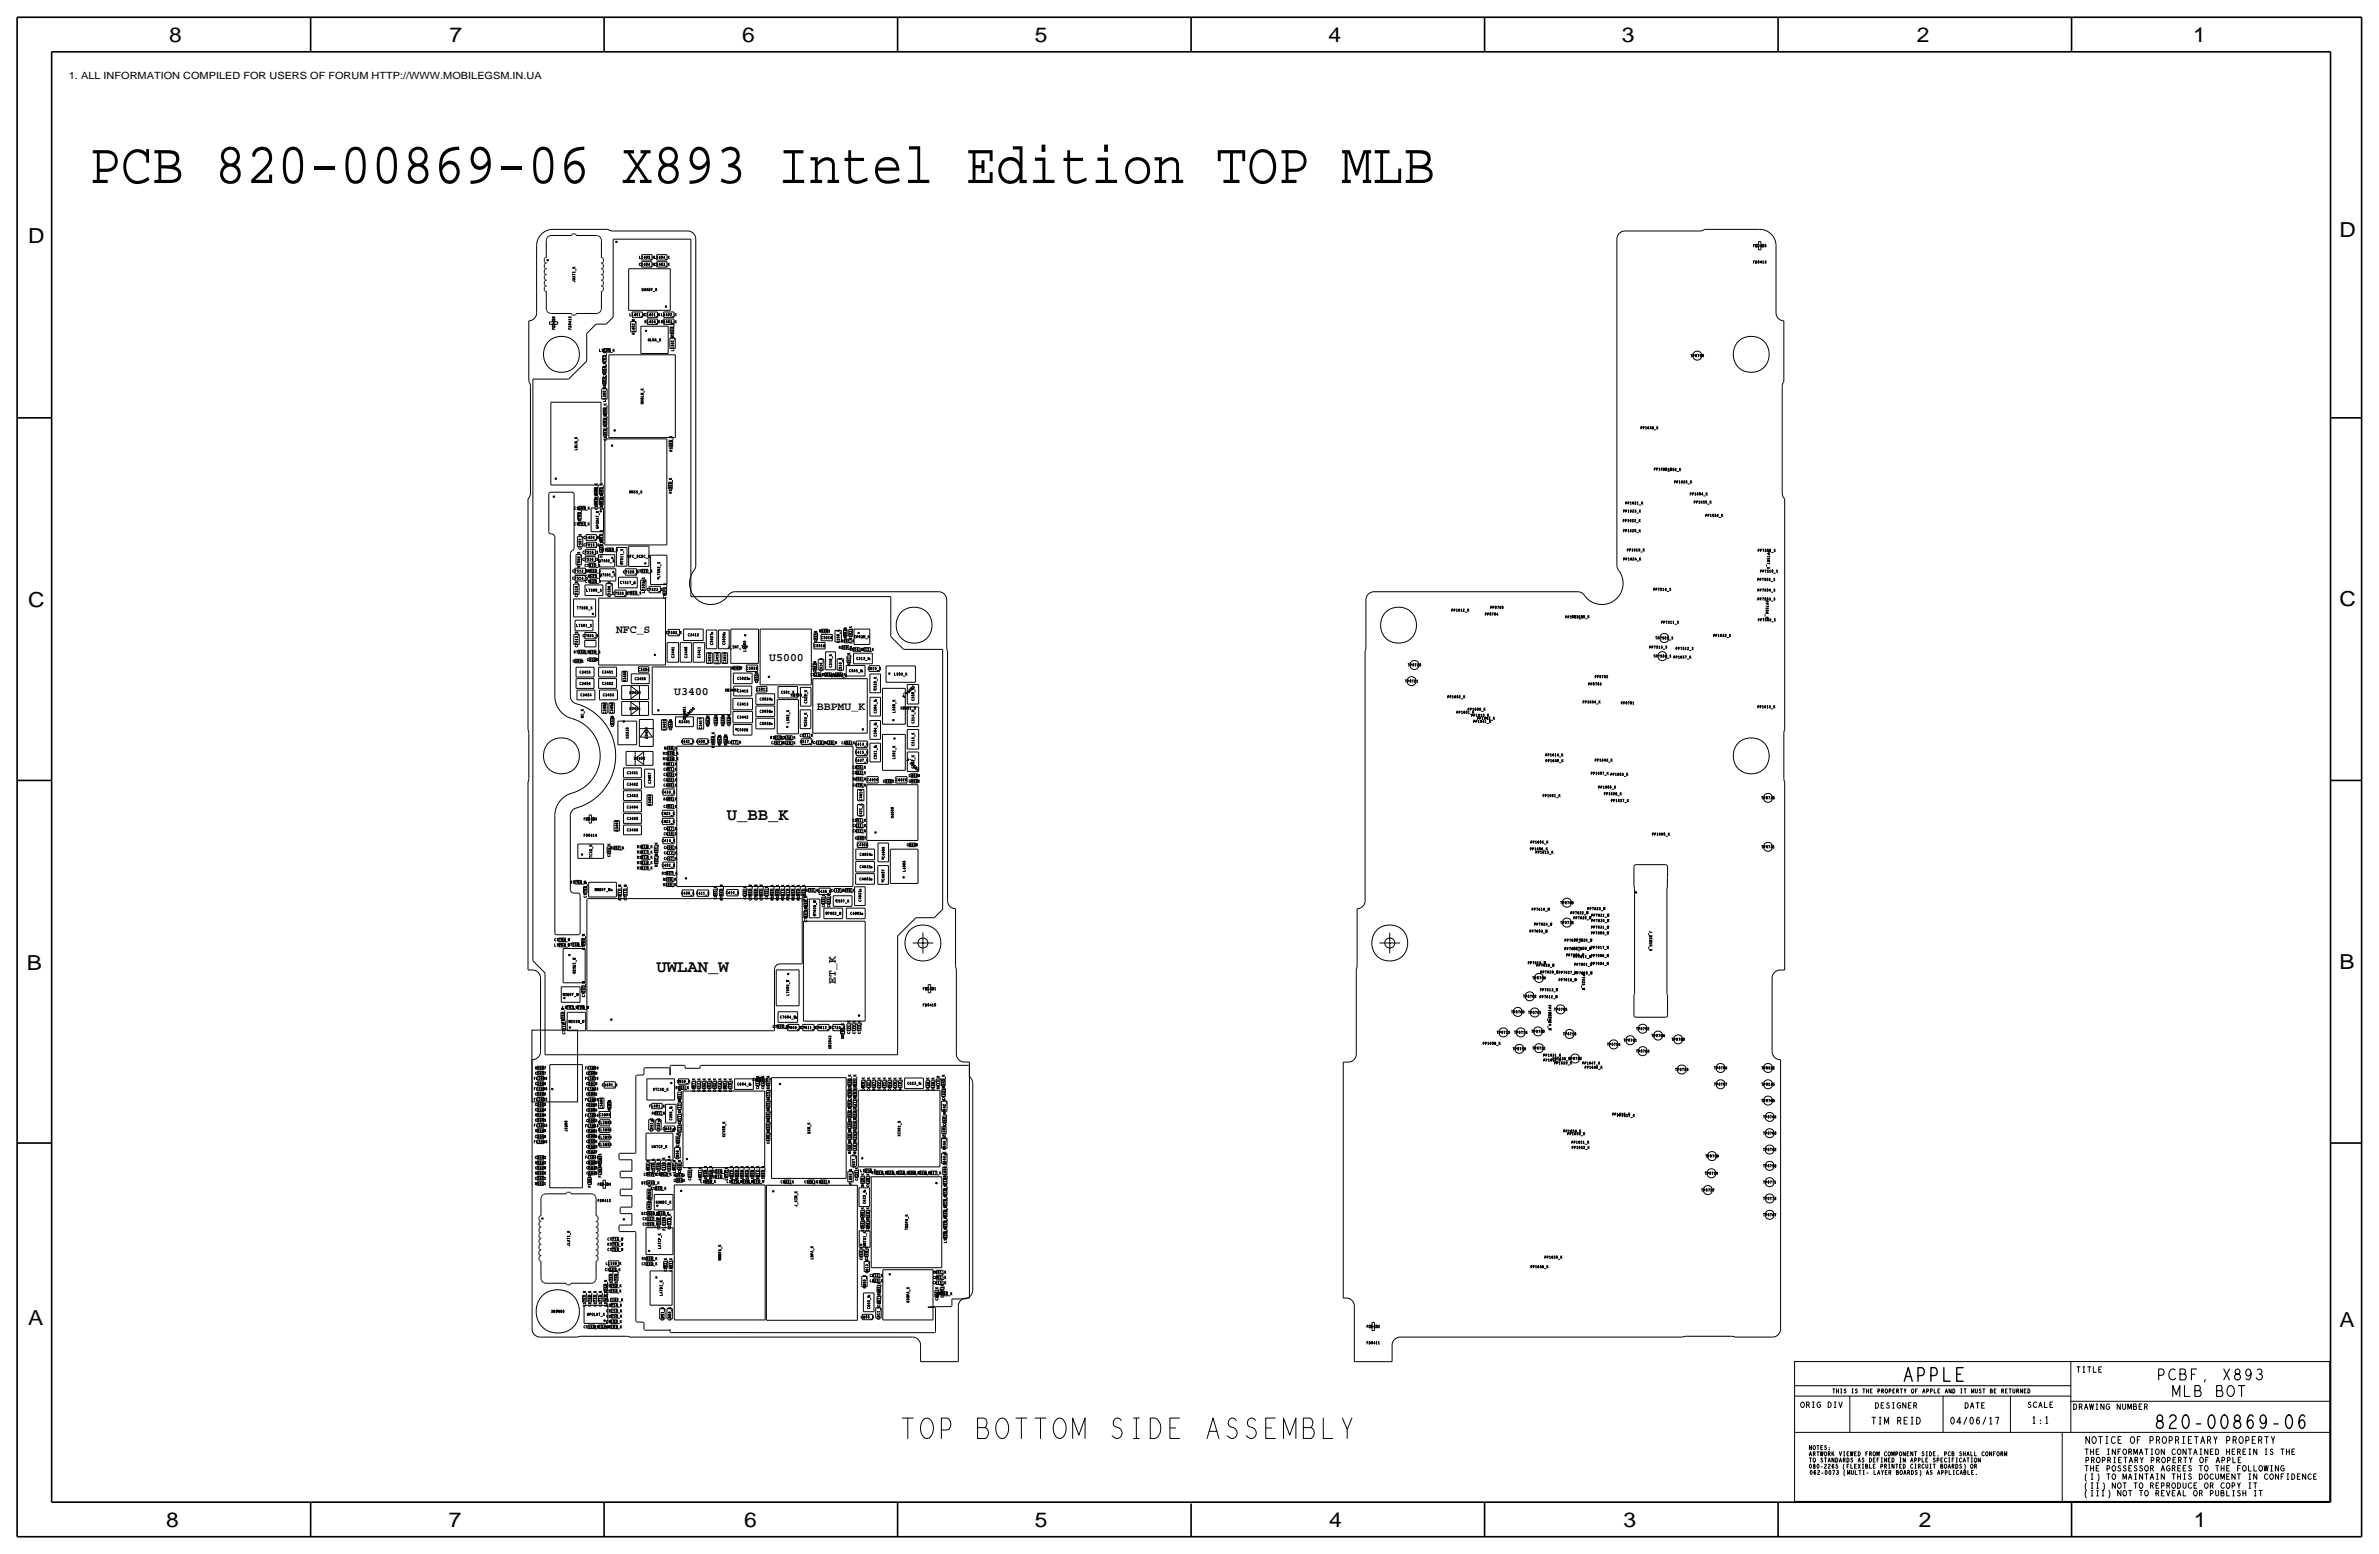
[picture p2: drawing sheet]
<svg xmlns="http://www.w3.org/2000/svg" width="875mm" height="572mm" viewBox="0 0 875 572" stroke-linecap="round" stroke-linejoin="round" font-family="sans-serif">
<defs><g id="words">
<text font-size="21.5" x="33" y="67.3">PCB 820-00869-06 X893 Intel Edition TOP MLB</text>
<g font-size="7.6">
<text x="62.2" y="15.5">8</text>
<text x="165.3" y="15.5">7</text>
<text x="273" y="15.5">6</text>
<text x="380.7" y="15.5">5</text>
<text x="488.6" y="15.5">4</text>
<text x="596.6" y="15.5">3</text>
<text x="705.1" y="15.5">2</text>
<text x="806.7" y="15.5">1</text>
<text x="10.4" y="89.4">D</text>
<text x="860.5" y="87.1">D</text>
<text x="10.4" y="223.3">C</text>
<text x="860.5" y="222.8">C</text>
<text x="9.8" y="356.6">B</text>
<text x="860.5" y="356.4">B</text>
<text x="10.4" y="487.4">A</text>
<text x="860.5" y="488.2">A</text>
<text x="61.2" y="561.6">8</text>
<text x="165" y="561.6">7</text>
<text x="273.7" y="561.6">6</text>
<text x="380.7" y="561.6">5</text>
<text x="488.9" y="561.6">4</text>
<text x="597.1" y="561.6">3</text>
<text x="705.8" y="561.6">2</text>
<text x="806.9" y="561.6">1</text>
</g>
<g font-size="6.3">
<text x="267.4" y="301.4">U_BB_K</text>
<text x="241.4" y="357.4">UWLAN_W</text>
</g>
<g font-size="4.2">
<text x="226.6" y="232.9">NFC_S</text>
<text x="283" y="243.2">U5000</text>
<text x="248" y="255.7">U3400</text>
<text x="300.5" y="261.2">BBPMU_K</text>
<text x="307.4" y="361.8" transform="rotate(-90 307.4 361.8)">ET_K</text>
</g>
<text font-size="3.7" x="25.3" y="29.2">1. ALL INFORMATION COMPILED FOR USERS OF FORUM HTTP://WWW.MOBILEGSM.IN.UA</text>
<g font-size="2.5">
<text x="697.6" y="523.7">REID</text>
<text x="747.3" y="523.5">1:1</text>
</g>
<g font-size="2">
<text x="766.8" y="534.9">THE</text>
<text x="819.5" y="534.9">HEREIN</text>
<text x="839.7" y="534.9">THE</text>
<text x="766.8" y="541">THE</text>
<text x="795.1" y="541">AGREES</text>
<text x="815.4" y="541">THE</text>
<text x="766.8" y="547.3">(II)</text>
<text x="766.8" y="550.1">(III)</text>
<text x="793.1" y="550.1">REVEAL</text>
</g>
<g font-size="1.5">
<text x="685.3" y="512.3">THE</text>
<text x="707" y="535.4">SIDE.</text>
<text x="689.2" y="542.3">LAYER</text>
</g>
<g font-size=".9">
<text x="644.7" y="90.8">FD0403</text>
<text x="247.6" y="124.6" transform="rotate(-90 247.6 124.6)">C1503_K</text>
<text x="220.2" y="129.3">L1700_K</text>
<text x="222.8" y="143.1" transform="rotate(-90 222.8 143.1)">C1305_K</text>
<text x="223" y="158.2" transform="rotate(-90 223 158.2)">C1302_K</text>
<text x="247.2" y="166.2" transform="rotate(-90 247.2 166.2)">R1302_K</text>
<text x="608.1" y="173">PP1618_K</text>
<text x="611.5" y="173.1">PP1658_K</text>
<text x="247" y="181.7" transform="rotate(-90 247 181.7)">R1303_K</text>
<text x="211" y="187.3">C1700_K</text>
<text x="219.7" y="187.6" transform="rotate(-90 219.7 187.6)">C1405_K</text>
<text x="221.6" y="187.6" transform="rotate(-90 221.6 187.6)">C1402_K</text>
<text x="221.6" y="200.8" transform="rotate(-90 221.6 200.8)">C1407_K</text>
<text x="577.9" y="227.2">PP1635_K</text>
<text x="309.2" y="236.2">R501_K</text>
<text x="313.3" y="235.4" transform="rotate(-90 313.3 235.4)">R203_K</text>
<text x="316.4" y="239.3">C512_K</text>
<text x="629.9" y="234.1">PP1633_K</text>
<text x="257.5" y="242.1" transform="rotate(-90 257.5 242.1)">C3411</text>
<text x="314.8" y="242.6">C513_K</text>
<text x="298" y="248.5">C523_K</text>
<text x="306" y="248.5">C508_K</text>
<text x="336" y="251.9" transform="rotate(135 336 251.9)">X W 5 0 4 _ K</text>
<text x="266.5" y="254.3">XW3402</text>
<text x="231.5" y="261">D3401</text>
<text x="271.1" y="259.4">C3413</text>
<text x="296.8" y="258.8" transform="rotate(-90 296.8 258.8)">C522_K</text>
<text x="646.2" y="260.4">PP1613_K</text>
<text x="249.6" y="265.9">R3401</text>
<text x="252.1" y="264.2" transform="rotate(-45 252.1 264.2)">X W 3 4 0 0</text>
<text x="252.2" y="264.9" transform="rotate(-90 252.2 264.9)">XW3401</text>
<text x="263.7" y="267.2" transform="rotate(-90 263.7 267.2)">C3443</text>
<text x="336.3" y="266.2" transform="rotate(-90 336.3 266.2)">C514_K</text>
<text x="238.2" y="271.7" transform="rotate(-90 238.2 271.7)">D3403</text>
<text x="265.1" y="274.3" transform="rotate(-90 265.1 274.3)">R3421</text>
<text x="287.5" y="271.7">C434_K</text>
<text x="294" y="270.9">C511_K</text>
<text x="314.4" y="274.1">C413_K</text>
<text x="243.9" y="281.4">R401_K</text>
<text x="322.4" y="279.3" transform="rotate(-90 322.4 279.3)">C521_K</text>
<text x="338.2" y="283.1" transform="rotate(-135 338.2 283.1)">X W 5 0 2 _ K</text>
<text x="243.3" y="291.7">C433_K</text>
<text x="313.5" y="302.1">C301_K</text>
<text x="313.5" y="304.1">C431_K</text>
<text x="234.1" y="311.8">R1616_K</text>
<text x="224.4" y="315.3" transform="rotate(-90 224.4 315.3)">C303_K</text>
<text x="224.5" y="312.3">R302_K</text>
<text x="234.1" y="313.8">R1617_K</text>
<text x="234.1" y="317.7">R1614_K</text>
<text x="234.1" y="315.7">R1613_K</text>
<text x="234.1" y="319.6">R1615_K</text>
<text x="241.8" y="318.9" transform="rotate(-90 241.8 318.9)">R202_K</text>
<text x="243.7" y="325.8">R300_K</text>
<text x="295.9" y="327.9">R205_K</text>
<text x="309.5" y="327.9">C408_K</text>
<text x="288.3" y="331.3" transform="rotate(-90 288.3 331.3)">R1611_K</text>
<text x="290.2" y="331.3" transform="rotate(-90 290.2 331.3)">R1612_K</text>
<text x="294.1" y="331.3" transform="rotate(-90 294.1 331.3)">R1603_K</text>
<text x="296.8" y="339.3" transform="rotate(-90 296.8 339.3)">C7607_W</text>
<text x="578.8" y="346.2">PP7626_W</text>
<text x="566.3" y="357.9">PP7629_W PP7627_W</text>
<text x="339.3" y="364">FD0401</text>
<text x="569.7" y="372.1" transform="rotate(90 569.7 372.1)">PP7614_W</text>
<text x="310.4" y="382.2" transform="rotate(-90 310.4 382.2)">XW701_K</text>
<text x="567.4" y="388.5">PP1631_K</text>
<text x="570.8" y="389.8">PP1630_K</text>
<text x="257.5" y="401.6" transform="rotate(-90 257.5 401.6)">C611_K</text>
<text x="265.2" y="401.6" transform="rotate(-90 265.2 401.6)">R614_K</text>
<text x="267.1" y="401.6" transform="rotate(-90 267.1 401.6)">C605_K</text>
<text x="276.6" y="397.4">XW600_K</text>
<text x="279.1" y="400.6" transform="rotate(-90 279.1 400.6)">C616_K</text>
<text x="283" y="400.6" transform="rotate(-90 283 400.6)">C907_K</text>
<text x="319.9" y="401.3" transform="rotate(-90 319.9 401.3)">C631_K</text>
<text x="331.6" y="401.3" transform="rotate(-90 331.6 401.3)">R616_K</text>
<text x="333.6" y="398.8">C623_K</text>
<text x="345.5" y="400.7" transform="rotate(-90 345.5 400.7)">R615_K</text>
<text x="312.9" y="405" transform="rotate(-90 312.9 405)">C1200_K</text>
<text x="314.9" y="405" transform="rotate(-90 314.9 405)">C1201_K</text>
<text x="347.5" y="404.6" transform="rotate(-90 347.5 404.6)">C633_K</text>
<text x="215.1" y="410.6">FL5804 C5890</text>
<text x="250.4" y="409.5" transform="rotate(-90 250.4 409.5)">C612_K</text>
<text x="314.9" y="408.5" transform="rotate(-90 314.9 408.5)">C637_K</text>
<text x="240" y="416.2" transform="rotate(-90 240 416.2)">C641_K</text>
<text x="242.6" y="416.3" transform="rotate(-90 242.6 416.3)">C639_K</text>
<text x="250.4" y="417.8" transform="rotate(-90 250.4 417.8)">C613_K</text>
<text x="283" y="416.8" transform="rotate(-90 283 416.8)">R603_K</text>
<text x="312.9" y="416.5" transform="rotate(-90 312.9 416.5)">C635_K</text>
<text x="347.7" y="419.2" transform="rotate(-90 347.7 419.2)">DZ1609_K</text>
<text x="576.3" y="417.4">PP1653_K</text>
<text x="312.9" y="420.4" transform="rotate(-90 312.9 420.4)">C638_K</text>
<text x="314.9" y="420.5" transform="rotate(-90 314.9 420.5)">C628_K</text>
<text x="220.6" y="427.8" transform="rotate(-90 220.6 427.8)">*</text>
<text x="249.6" y="426.5" transform="rotate(-90 249.6 426.5)">C608_KC609_K</text>
<text x="320.4" y="431.7">C1001_K</text>
<text x="328.4" y="431.7">L1023_K</text>
<text x="336.4" y="431.8">L1024_K</text>
<text x="241.1" y="432.3">C1112_K</text>
<text x="244.6" y="432.5" transform="rotate(-90 244.6 432.5)">FL1101_K</text>
<text x="246.5" y="432" transform="rotate(-90 246.5 432)">C1108_K</text>
<text x="247.7" y="432.7">R3043</text>
<text x="258" y="434.2" transform="rotate(-90 258 434.2)">R601_K</text>
<text x="259.9" y="434.7" transform="rotate(-90 259.9 434.7)">L1030_K</text>
<text x="267.1" y="435">L1012_K</text>
<text x="267.6" y="434.2" transform="rotate(-90 267.6 434.2)">C614_K</text>
<text x="271.4" y="434.7" transform="rotate(-90 271.4 434.7)">R1000_K</text>
<text x="277.2" y="434.7" transform="rotate(-90 277.2 434.7)">L1007_K</text>
<text x="279.1" y="434.7" transform="rotate(-90 279.1 434.7)">L1011_K</text>
<text x="348" y="434.1" transform="rotate(-90 348 434.1)">DZ1606_K</text>
<text x="348.1" y="441.5" transform="rotate(-90 348.1 441.5)">L1018_K</text>
<text x="239.2" y="446.9" transform="rotate(-90 239.2 446.9)">DZ1607_K</text>
<text x="240.2" y="446.7">L1014_K</text>
<text x="246.6" y="452.3" transform="rotate(-90 246.6 452.3)">C1111_K</text>
<text x="348.1" y="457.3" transform="rotate(-90 348.1 457.3)">L1026_K</text>
<text x="222.3" y="467.4">C1103_K</text>
<text x="235.9" y="463.3">R1100_K</text>
<text x="319.3" y="468.3" transform="rotate(-90 319.3 468.3)">C813_KC904_K</text>
<text x="343" y="468.3">R801_K</text>
<text x="222.4" y="478.5">FL1102_K</text>
<text x="222.7" y="475.2">L1703_K</text>
<text x="344.4" y="476.2">XW800_K</text>
<text x="345" y="478.4" transform="rotate(-90 345 478.4)">C808_K</text>
<text x="221.3" y="480.6" transform="rotate(-90 221.3 480.6)">C1711_K</text>
<text x="222.9" y="484.5">C1116_K</text>
<text x="222.9" y="480.4">C1114_K</text>
<text x="222.9" y="482.5">C1115_K</text>
<text x="223.2" y="480.6" transform="rotate(-90 223.2 480.6)">L1702_K</text>
<text x="320" y="481.5" transform="rotate(-90 320 481.5)">C803_K</text>
<text x="323.6" y="485.4" transform="rotate(-90 323.6 485.4)">C811_KC807_K</text>
<text x="214.5" y="488.4">C1101_K</text>
<text x="218.5" y="488.4">R1102_K</text>
</g>
<g font-size=".6">
<text x="226.4" y="89.2">*</text>
<text x="201.3" y="95.4" transform="rotate(90 201.3 95.4)">*</text>
<text x="245.2" y="112.5" transform="rotate(-180 245.2 112.5)">*</text>
<text x="237.3" y="121.9">*</text>
<text x="222.5" y="152.5" transform="rotate(-90 222.5 152.5)">*</text>
<text x="226.3" y="158.6" transform="rotate(-90 226.3 158.6)">*</text>
<text x="224.8" y="164.1">*</text>
<text x="204.6" y="176.3" transform="rotate(-90 204.6 176.3)">*</text>
<text x="203.5" y="182.4" transform="rotate(90 203.5 182.4)">*</text>
<text x="220.8" y="187.7" transform="rotate(90 220.8 187.7)">*</text>
<text x="216.7" y="208">*</text>
<text x="216.9" y="210">*</text>
<text x="225.5" y="205" transform="rotate(-180 225.5 205)">*</text>
<text x="228.7" y="207.4" transform="rotate(-90 228.7 207.4)">*</text>
<text x="237.7" y="207" transform="rotate(-180 237.7 207)">*</text>
<text x="225.9" y="210.2" transform="rotate(-180 225.9 210.2)">*</text>
<text x="233.6" y="214.2" transform="rotate(-180 233.6 214.2)">*</text>
<text x="236.6" y="213.4" transform="rotate(90 236.6 213.4)">*</text>
<text x="242.3" y="213" transform="rotate(-90 242.3 213)">*</text>
<text x="218.4" y="225.6" transform="rotate(-180 218.4 225.6)">*</text>
<text x="261.7" y="232.5" transform="rotate(90 261.7 232.5)">*</text>
<text x="266.2" y="232.5" transform="rotate(90 266.2 232.5)">*</text>
<text x="273.9" y="233.3" transform="rotate(90 273.9 233.3)">*</text>
<text x="315.5" y="233">*</text>
<text x="241.2" y="240.7" transform="rotate(-180 241.2 240.7)">*</text>
<text x="320" y="242.2" transform="rotate(-180 320 242.2)">*</text>
<text x="275.8" y="249.5" transform="rotate(-180 275.8 249.5)">*</text>
<text x="283" y="249.2" transform="rotate(-90 283 249.2)">*</text>
<text x="301.9" y="248.1" transform="rotate(-180 301.9 248.1)">*</text>
<text x="305.9" y="248.1" transform="rotate(-180 305.9 248.1)">*</text>
<text x="317.4" y="246.7" transform="rotate(-180 317.4 246.7)">*</text>
<text x="326.8" y="247.9">*</text>
<text x="284.1" y="257.1" transform="rotate(-180 284.1 257.1)">*</text>
<text x="321.9" y="254" transform="rotate(-90 321.9 254)">*</text>
<text x="321.9" y="257.2" transform="rotate(90 321.9 257.2)">*</text>
<text x="222.3" y="258.6" transform="rotate(90 222.3 258.6)">*</text>
<text x="225" y="258.6" transform="rotate(90 225 258.6)">*</text>
<text x="242.4" y="261.5" transform="rotate(-90 242.4 261.5)">*</text>
<text x="263.3" y="263.8" transform="rotate(90 263.3 263.8)">*</text>
<text x="268.1" y="263.8" transform="rotate(90 268.1 263.8)">*</text>
<text x="284.1" y="261.6" transform="rotate(-180 284.1 261.6)">*</text>
<text x="229.2" y="265" transform="rotate(90 229.2 265)">*</text>
<text x="246.6" y="265.3" transform="rotate(90 246.6 265.3)">*</text>
<text x="270.5" y="268.4">*</text>
<text x="284.1" y="266.1" transform="rotate(-180 284.1 266.1)">*</text>
<text x="289.8" y="267.6" transform="rotate(-90 289.8 267.6)">*</text>
<text x="296.3" y="267.2" transform="rotate(-90 296.3 267.2)">*</text>
<text x="317.7" y="268" transform="rotate(-180 317.7 268)">*</text>
<text x="321.9" y="265.8" transform="rotate(90 321.9 265.8)">*</text>
<text x="328.8" y="265.1" transform="rotate(-90 328.8 265.1)">*</text>
<text x="321.9" y="274.1" transform="rotate(90 321.9 274.1)">*</text>
<text x="328.8" y="271.3" transform="rotate(90 328.8 271.3)">*</text>
<text x="322.2" y="306.5" transform="rotate(-90 322.2 306.5)">*</text>
<text x="214.3" y="314.6" transform="rotate(-90 214.3 314.6)">*</text>
<text x="320.9" y="314.2" transform="rotate(-180 320.9 314.2)">*</text>
<text x="324.9" y="316.1" transform="rotate(-90 324.9 316.1)">*</text>
<text x="252.5" y="323.3" transform="rotate(-90 252.5 323.3)">*</text>
<text x="320.8" y="323.2" transform="rotate(-180 320.8 323.2)">*</text>
<text x="320.8" y="318.7" transform="rotate(-180 320.8 318.7)">*</text>
<text x="332.6" y="323" transform="rotate(-90 332.6 323)">*</text>
<text x="213.9" y="324.4" transform="rotate(-180 213.9 324.4)">*</text>
<text x="225.3" y="327.2" transform="rotate(-180 225.3 327.2)">*</text>
<text x="228" y="329.5" transform="rotate(-90 228 329.5)">*</text>
<text x="316.3" y="326.9" transform="rotate(90 316.3 326.9)">*</text>
<text x="324.8" y="324.4" transform="rotate(-90 324.8 324.4)">*</text>
<text x="601.6" y="327.9" transform="rotate(90 601.6 327.9)">*</text>
<text x="303.8" y="335.9">*</text>
<text x="307.3" y="331.4">*</text>
<text x="317.4" y="335.9" transform="rotate(-180 317.4 335.9)">*</text>
<text x="299.6" y="336.7" transform="rotate(-90 299.6 336.7)">*</text>
<text x="205.5" y="347.6">*</text>
<text x="213" y="347.4" transform="rotate(-180 213 347.4)">*</text>
<text x="209.2" y="350.9" transform="rotate(90 209.2 350.9)">*</text>
<text x="289.7" y="357.9" transform="rotate(90 289.7 357.9)">*</text>
<text x="207.3" y="367.3">*</text>
<text x="214.9" y="370.5" transform="rotate(-180 214.9 370.5)">*</text>
<text x="224.6" y="375.2">*</text>
<text x="290" y="377.9">*</text>
<text x="293.1" y="374" transform="rotate(-180 293.1 374)">*</text>
<text x="295.5" y="377.9">*</text>
<text x="301.1" y="377.9">*</text>
<text x="316.2" y="373.8" transform="rotate(-90 316.2 373.8)">*</text>
<text x="209.3" y="378.1">*</text>
<text x="202.9" y="400.2" transform="rotate(90 202.9 400.2)">*</text>
<text x="247.2" y="398.1" transform="rotate(-180 247.2 398.1)">*</text>
<text x="249.6" y="397.7">*</text>
<text x="255.1" y="400.3" transform="rotate(-90 255.1 400.3)">*</text>
<text x="276.3" y="398.7" transform="rotate(-180 276.3 398.7)">*</text>
<text x="286.7" y="398.3" transform="rotate(90 286.7 398.3)">*</text>
<text x="317.5" y="399.9" transform="rotate(-90 317.5 399.9)">*</text>
<text x="327.2" y="399.9" transform="rotate(-90 327.2 399.9)">*</text>
<text x="338.8" y="398.4" transform="rotate(-180 338.8 398.4)">*</text>
<text x="246.7" y="406.9" transform="rotate(90 246.7 406.9)">*</text>
<text x="239.6" y="411.8" transform="rotate(90 239.6 411.8)">*</text>
<text x="242.2" y="411.9" transform="rotate(90 242.2 411.9)">*</text>
<text x="347.3" y="408.6" transform="rotate(-90 347.3 408.6)">*</text>
<text x="248" y="415.1" transform="rotate(-180 248 415.1)">*</text>
<text x="246.5" y="425.3" transform="rotate(-180 246.5 425.3)">*</text>
<text x="347.3" y="422.2" transform="rotate(-90 347.3 422.2)">*</text>
<text x="347.3" y="424.2" transform="rotate(90 347.3 424.2)">*</text>
<text x="238.4" y="430.2" transform="rotate(-90 238.4 430.2)">*</text>
<text x="242.9" y="431.9">*</text>
<text x="248" y="430.2" transform="rotate(-90 248 430.2)">*</text>
<text x="252.9" y="426.6" transform="rotate(-90 252.9 426.6)">*</text>
<text x="259.5" y="430.4" transform="rotate(90 259.5 430.4)">*</text>
<text x="261.4" y="430.4" transform="rotate(90 261.4 430.4)">*</text>
<text x="265.5" y="430.8" transform="rotate(-180 265.5 430.8)">*</text>
<text x="276.8" y="430.4" transform="rotate(90 276.8 430.4)">*</text>
<text x="317.3" y="426.3" transform="rotate(-90 317.3 426.3)">*</text>
<text x="320.6" y="430.5" transform="rotate(-180 320.6 430.5)">*</text>
<text x="328.6" y="431.3" transform="rotate(-180 328.6 431.3)">*</text>
<text x="332.7" y="431.3" transform="rotate(-180 332.7 431.3)">*</text>
<text x="336.7" y="431.3" transform="rotate(-180 336.7 431.3)">*</text>
<text x="340.6" y="431.3" transform="rotate(-180 340.6 431.3)">*</text>
<text x="250.3" y="437.7" transform="rotate(90 250.3 437.7)">*</text>
<text x="263" y="432.8">*</text>
<text x="278.7" y="432.9" transform="rotate(-90 278.7 432.9)">*</text>
<text x="284.2" y="437.8" transform="rotate(90 284.2 437.8)">*</text>
<text x="317.9" y="437.6" transform="rotate(90 317.9 437.6)">*</text>
<text x="344.2" y="434.8" transform="rotate(90 344.2 434.8)">*</text>
<text x="347.7" y="437.2" transform="rotate(90 347.7 437.2)">*</text>
<text x="238.9" y="440.6" transform="rotate(-90 238.9 440.6)">*</text>
<text x="241.5" y="443.6">*</text>
<text x="199.3" y="447.8" transform="rotate(90 199.3 447.8)">*</text>
<text x="229.7" y="448.7" transform="rotate(-90 229.7 448.7)">*</text>
<text x="242" y="446.2">*</text>
<text x="246.2" y="448" transform="rotate(90 246.2 448)">*</text>
<text x="347.7" y="445.1" transform="rotate(90 347.7 445.1)">*</text>
<text x="347.7" y="453" transform="rotate(90 347.7 453)">*</text>
<text x="239" y="460.4" transform="rotate(-90 239 460.4)">*</text>
<text x="317" y="458.1" transform="rotate(-90 317 458.1)">*</text>
<text x="237.7" y="462.8">*</text>
<text x="224.5" y="472.9">*</text>
<text x="241.2" y="469.5" transform="rotate(90 241.2 469.5)">*</text>
<text x="327" y="468.3" transform="rotate(90 327 468.3)">*</text>
<text x="344.4" y="469.8">*</text>
<text x="220.8" y="476.4" transform="rotate(90 220.8 476.4)">*</text>
<text x="224.7" y="480">*</text>
<text x="319.5" y="476.3" transform="rotate(90 319.5 476.3)">*</text>
<text x="204.9" y="482.3">*</text>
<text x="222.7" y="485.5" transform="rotate(-180 222.7 485.5)">*</text>
<text x="224.7" y="484">*</text>
</g>
</g></defs>
<g fill="none" stroke="#000" stroke-width=".6" stroke-linecap="butt">
<path d="M6.3 6.4v558.7zM6.3 6.4h862.3zM19 19.1v533.4zM19 19.1h838.2zM114.2 6.4v12.7zM222.2 6.4v12.7zM330.1 6.4v12.7zM438.1 6.4v12.7zM546.1 6.4v12.7zM654 6.4v12.7zM762 6.4v12.7zM857.2 19.1v533.4z"/>
<path d="M868.6 6.4v558.7zM6.3 153.7h12.7zM857.2 153.7h11.4zM6.3 287h12.7zM857.2 287h11.4zM6.3 420.4h12.7zM857.2 420.4h11.4zM19 552.5h838.2zM114.2 552.4v12.7zM222.2 552.5v12.7zM330.1 552.5v12.7zM438.1 553v12.1z"/>
<path d="M546.1 552.5v12.7zM654 552.5v12.7zM762 552.5v12.7zM6.3 565.2h862.3z"/>
</g>
<g fill="none" stroke="#000" stroke-width=".37">
<path d="M197.4 90.4v24.6zM200.2 99.5v.8zM200.2 98.2h.1M200.2 97.4v.8zM200.2 96.1h.1M200.2 95.3v.8zM200.2 99.4h.1M200.2 98.3h.1M200.2 97.3h.1M200.2 96.2h.1M200.2 95.2h.1M200.3 99.3h.1"/>
<path d="M200.3 98.4h.1M200.3 97.2h.1M200.3 96.3h.1M200.3 95.1h.1M200.3 99.2h.1M200.3 98.5h.1M200.3 97.1h.1M200.3 96.4h.1M200.3 95h.1M200.5 99h.1M200.5 96.9h.1M200.5 94.8h.1"/>
<path d="M200.4 99.1h.1M200.4 98.6h.1M200.4 97h.1M200.4 96.5h.1M200.4 94.9h.1M200.5 98.7h.1M200.5 96.6h.1M200.6 99h.1M200.6 96.9h.1M200.6 94.8h.1M200.7 98.9h.1M200.7 96.8h.1"/>
<path d="M200.7 94.7h.1M200.6 98.7h.1M200.6 96.6h.1M200.8 98.9h.1M200.8 96.8h.1M200.8 94.7h.1M200.7 98.7h.1M200.7 96.6h.1M200.9 98.9h.1M200.9 96.8h.1M200.9 94.7h.1M200.8 98.8h.1"/>
<path d="M200.8 96.7h.1M200.9 98.8h.1M200.9 96.7h.1M200.9 88.4v6.3zM200.9 88.3h.1M201 88l-.1 .3zM201 87.9h.1M201 87.8h.1M201.2 95.7h.6M201.4 87.3l-.4 .5zM201.4 87.2h.1M201.6 87h.1"/>
<path d="M201.5 87.1h.1M201.6 87l.5-.3zM202.2 86.7h.1M202.3 86.6h.1M202.3 86.6h.4zM202.7 86.6h.1M202.7 86.6h7.5zM203.4 84.4h20.2zM203.4 84.4a6 6 0 0 0-6 6M210.2 86.5h.1M210.2 86.4h.1M210.3 86.3h.1"/>
<path d="M210.4 86.1h.1M210.3 86.2h.1M210.5 86.1h.1M210.6 86h.1M210.6 98.3l.6 .3M210.6 98.6h.9M210.8 86h.1M210.8 86h.6zM211.5 86h.1M211.6 86.1h.1M211.5 98.2l-.6 .3M211.5 100v.2"/>
<path d="M211.7 86.1h.1M211.8 86.2h.1M211.9 86.3h.1M211.8 99v.6M211.9 86.4h.1M212 86.5h.1M212 86.6h.1M212 86.6h7.4zM219.5 86.6h.1M219.5 86.6h.3zM219.9 86.7h.1M220 86.7h.1"/>
<path d="M220 86.7l.6 .3zM220.6 87.1h.1M220.7 87.2h.1M220.8 87.3h.1M220.8 87.3l.3 .5zM221.1 87.9h.1M221.2 88h.1M221.2 88v.3zM221.2 88.4h.1M221.3 94.7h.1M221.3 96.8h.1M221.3 98.9h.1"/>
<path d="M221.2 88.4v6.3zM221.2 96.7h.1M221.2 96.8h.1M221.2 98.8h.1M221.2 98.9h.1M221.4 94.7h.1M221.4 96.8h.1M221.4 98.9h.1M221.3 96.7h.1M221.3 98.8h.1M221.6 94.8h.1M221.6 96.9h.1"/>
<path d="M221.6 99h.1M221.4 96.6h.1M221.4 98.7h.1M221.7 94.8h.1M221.7 96.9h.1M221.7 99h.1M221.6 96.6h.1M221.6 98.7h.1M221.8 94.9h.1M221.8 97h.1M221.8 99.1h.1M221.7 96.6h.1"/>
<path d="M221.7 98.7h.1M221.8 95h.1M221.8 97.1h.1M221.8 99.2h.1M221.9 95.1h.1M221.9 97.2h.1M221.9 99.3h.1M221.8 96.5h.1M221.8 98.6h.1M221.9 95.2h.1M221.9 97.3h.1M221.9 99.4h.1"/>
<path d="M221.8 96.4h.1M221.8 98.5h.1M221.9 95.3h.1M221.9 97.4h.1M221.9 99.5h.1M221.9 96.3h.1M221.9 98.4h.1M221.9 95.3v.8zM221.9 97.4v.8zM221.9 99.5v.8zM221.9 96.2h.1M221.9 98.3h.1"/>
<path d="M223.6 84.4l1.8 .6M225.4 85h27.5zM225.5 88v28.6zM225.5 88h28.6zM226.7 88.7v.6M231.2 98.8v15.3zM231.2 98.8h15.3zM235.2 94.2v.9h.4M235.6 96.9a.37 .37 0 0 0-.5 .3 .37 .37 0 0 0 .5 .4M236 98.2h3.8zM236 96.2h3.8zM236 96.2v2z"/>
<path d="M236 95.6h3.8zM236 93.7h3.8zM236 93.7v1.9zM236.1 97l.1-.2v.9M236.1 97.7h.2M236.1 94.4l.1-.2v.9M236.1 95.1h.3M237.3 97.4h-.5l.4-.6v.9M237.3 94.8h-.5l.4-.6v.9M237.8 96.8l.3 .3-.2 .6zM237.8 94.2l.3 .3-.2 .6zM238.9 94.2h-.3v.4h.3v.4h-.4"/>
<path d="M239 97.4h-.5l.4-.6v.9M239.3 98h.6M239.3 95.4h.6M239.8 96.2v2zM239.8 93.7v1.9zM240.2 96.8v.9M240.2 94.2v.9M240.4 97.1l.2 .6M240.4 94.5l.3 .6M240.6 96.8l-.4 .5M240.6 94.2l-.4 .5M240.7 94.2v.9h.4"/>
<path d="M241.2 96.9a.37 .37 0 0 0-.5 .3 .37 .37 0 0 0 .5 .4M241.6 95.6h3.7zM241.6 98.2h3.7zM241.6 93.7v1.9zM241.6 93.7h3.7zM241.6 96.2h3.7zM241.6 96.2v2zM241.7 94.4l.1-.2v.9M241.7 97l.1-.2v.9M241.7 95.1h.2M241.7 97.7h.2M242.9 94.8h-.5l.3-.6v.9"/>
<path d="M242.9 97.4h-.5l.3-.6v.9M243.4 94.2l.3 .3-.2 .6zM243.4 96.8l.3 .3-.2 .6zM244.2 96.9h.3v.6h-.4M244.5 94.8h-.5l.4-.6v.9M244.8 95.4h.6M244.8 98h.6M245.3 93.7v1.9zM245.3 96.2v2zM245.8 94.2v.9M245.8 96.8v.9M245.9 94.5l.3 .6"/>
<path d="M245.9 97.1l.3 .6M246.1 94.2l-.3 .5M246.1 96.8l-.3 .5M246.5 98.8v15.3zM252.9 85a3 3 0 0 1 3 3M254.1 88v131.4zM255.9 88v119.9zM594.7 88v119.9zM597.7 85h27.5zM597.7 85a3 3 0 0 0-3 3M627 84.4h20.2zM627 84.4l-1.8 .6"/>
<path d="M645 96.3h.2M645.3 89.9h-.3v.9M645.3 95.9h-.3v.9M645.7 89.9h1.1zM645.7 89.9v.9zM645.8 89.9l.4 .3-.2 .6h-.2zM645.8 95.9l.4 .3-.2 .6h-.2zM646.7 89.9l.3 .3-.2 .6zM646.7 95.9l.3 .3-.2 .6zM646.8 88.9v1zM646.8 90.8v1.1zM646.8 88.9h.9z"/>
<path d="M646.8 91.9h.9zM647.2 84.4a6 6 0 0 1 6 6M647.7 90.8v1.1zM647.7 89.9h1zM647.7 88.9v1zM647.9 90.6h-.5l.4-.7v.9M647.9 96.6h-.5l.4-.7v.9M648.4 96.1l.1-.2v.9M648.4 96.8h.2M648.4 89.9l.3 .3-.2 .6zM648.7 89.9v.9zM649.2 90h.3l-.1 .3"/>
<path d="M649.2 96h.3l-.1 .3M649.3 96.3l.2 .4-.4-.1M653.2 90.4v24.6zM194.5 118v22.3zM197.4 115a3 3 0 0 1-2.9 3M200.2 106.6h.1M200.2 105.8v.8zM200.2 104.5h.1M200.2 103.7v.8zM200.2 102.4h.1M200.2 101.6v.8zM200.2 100.3h.1"/>
<path d="M200.2 106.7h.1M200.2 105.7h.1M200.2 104.6h.1M200.2 103.6h.1M200.2 102.5h.1M200.2 101.5h.1M200.2 100.4h.1M200.3 106.8h.1M200.3 105.6h.1M200.3 104.7h.1M200.3 103.5h.1M200.3 102.6h.1"/>
<path d="M200.3 101.4h.1M200.3 100.5h.1M200.3 106.9h.1M200.3 105.5h.1M200.3 104.8h.1M200.3 103.4h.1M200.3 102.7h.1M200.3 101.3h.1M200.3 100.6h.1M200.5 105.3h.1M200.5 103.2h.1M200.5 101.1h.1"/>
<path d="M200.4 107h.1M200.4 105.4h.1M200.4 104.9h.1M200.4 103.3h.1M200.4 102.8h.1M200.4 101.2h.1M200.4 100.7h.1M200.5 107.1h.1M200.5 105h.1M200.5 102.9h.1M200.5 100.8h.1M200.6 105.3h.1"/>
<path d="M200.6 103.2h.1M200.6 101.1h.1M200.7 105.2h.1M200.7 103.1h.1M200.7 101h.1M200.6 107.1h.1M200.6 105h.1M200.6 102.9h.1M200.6 100.8h.1M200.8 105.2h.1M200.8 103.1h.1M200.8 101h.1"/>
<path d="M200.7 107.1h.1M200.7 105h.1M200.7 102.9h.1M200.7 100.8h.1M200.9 105.2h.1M200.9 103.1h.1M200.9 101h.1M200.8 107.2h.1M200.8 105.1h.1M200.8 103h.1M200.8 100.9h.1M200.9 107.2v6.4z"/>
<path d="M200.9 105.1h.1M200.9 103h.1M200.9 100.9h.1M200.9 113.6h.1M200.9 113.7h.1M201 113.8l.2 .7zM201.2 114.5h.1M201.3 114.6h.1M201.4 114.7h.1M201.4 114.7l.5 .4zM201.9 115.1h.1M202 115.1h.1"/>
<path d="M202.1 118.4h1.1zM202.1 118.4v.9zM202.1 119.3h1.1zM202.1 115.2l.5 .1zM202.6 115.3h.1M202.7 115.3h7.5zM203.2 119.3v1zM203.2 117.3h.9zM203.2 117.3v1.1zM203.2 117.5h.9l-.6 .3zM203.2 119.1l.9 .1-.6 .2zM203.3 119.9h.6l.2 .4h-.9z"/>
<path d="M203.3 116.5l.2 .4 .5-.3h-.4l.1 .3M203.8 118.1v.5l-.6-.3h.9M204.1 119.3v1zM204.1 118.4h1zM204.1 117.3v1.1zM204.1 119.3h1zM205.1 118.4v.9zM209.2 116.6v.2l.4 .1v-.3l.4-.1-.1 .4M209.2 119.1l.9 .1-.6 .2zM209.3 119.9h.6l.2 .4h-.9zM209.8 118.1v.5l-.6-.3h.9M210.1 117.5h-.9l.1 .2"/>
<path d="M210.1 117.4v.3M210.2 115.3h.1M210.2 115.4h.1M210.2 115.5h.1M210.3 115.6h.1M210.3 115.7h.1M210.4 115.8h.1M210.5 115.8h.1M210.6 102.4l.9 .2-.9 .2M210.6 100.7v.5M210.6 100.9h.9M210.6 103.3h.7v.4"/>
<path d="M210.6 115.9h.1M210.8 115.9h.6zM211.2 101.6v.3M211.4 115.9h.1M211.5 115.9h.1M211.5 100.1h-.9l.2 .1M211.5 101.5l-.9 .3 .9 .2M211.6 115.8h.1M211.7 115.8h.1M211.8 115.7h.1M211.9 115.6h.1M211.9 115.5h.1"/>
<path d="M212 115.3h7.4zM212 115.4h.1M219.3 119.2h3.7zM219.4 115.3h.1M219.5 115.3l.5-.1zM220 115.2h.1M220.1 115.1h.1M220.2 115.1l.4-.3zM220.6 114.8h.1M220.7 114.8h.1M221 114.3l-.3 .4zM221 114.3h.1"/>
<path d="M221.1 114.2h.1M221.2 113.6l-.1 .5zM221.3 101h.1M221.3 103.1h.1M221.3 105.2h.1M221.2 100.9h.1M221.2 101h.1M221.2 103h.1M221.2 103.1h.1M221.2 105.1h.1M221.2 105.2h.1M221.2 107.2h.1"/>
<path d="M221.2 107.2v6.3zM221.2 113.6h.1M221.4 101h.1M221.4 103.1h.1M221.4 105.2h.1M221.3 100.9h.1M221.3 103h.1M221.3 105.1h.1M221.3 107.2h.1M221.6 101.1h.1M221.6 103.2h.1M221.6 105.3h.1"/>
<path d="M221.4 100.8h.1M221.4 102.9h.1M221.4 105h.1M221.4 107.1h.1M221.7 101.1h.1M221.7 103.2h.1M221.7 105.3h.1M221.6 100.8h.1M221.6 102.9h.1M221.6 105h.1M221.6 107.1h.1M221.8 101.2h.1"/>
<path d="M221.8 103.3h.1M221.8 105.4h.1M221.7 100.8h.1M221.7 102.9h.1M221.7 105h.1M221.7 107.1h.1M221.8 101.3h.1M221.8 103.4h.1M221.8 105.5h.1M221.9 101.4h.1M221.9 103.5h.1M221.9 105.6h.1"/>
<path d="M221.8 100.7h.1M221.8 102.8h.1M221.8 104.9h.1M221.8 107h.1M221.9 101.5h.1M221.9 103.6h.1M221.9 105.7h.1M221.8 100.6h.1M221.8 102.7h.1M221.8 104.8h.1M221.8 106.9h.1M221.9 101.6h.1"/>
<path d="M221.9 103.7h.1M221.9 105.8h.1M221.9 100.5h.1M221.9 102.6h.1M221.9 104.7h.1M221.9 106.8h.1M221.9 101.6v.8zM221.9 103.7v.8zM221.9 105.8v.8zM221.9 100.4h.1M221.9 102.5h.1M221.9 104.6h.1"/>
<path d="M221.9 106.7h.1M225.5 116.7l-2.5 2.5zM231.2 114.1h15.3zM231.7 115.3v.9h.4M232 118.3h1.9zM232 118.3v3.7zM232.5 116.7h3.8zM232.5 114.7v2zM232.5 114.7h3.8zM232.5 117.5l.6 .3M232.5 117.8h.9M232.6 115.5l.1-.2v.9"/>
<path d="M232.6 116.2h.2M233.4 119.1v.4l-.7-.4v.4M233.4 117.4l-.6 .3M233.7 118.2v.6M233.8 115.9h-.5l.4-.6v.9M234 118.3v3.7zM234.3 115.3l.3 .3-.2 .6zM235.1 115.5l.1-.2v.9M235.1 116.2h.2M235.7 120v10zM235.7 120h10.1zM235.8 116.5h.6"/>
<path d="M236.3 114.7v2zM236.4 106.7l.2 .2M236.7 115.3v.9M236.9 115.6l.2 .6M237 106l.2 .9 .2-.9M237.1 115.3l-.4 .5M237.2 118.3l.4-.1v-.3h-.4v.9M237.5 118.3l.1 .5M237.6 115.3a.37 .37 0 0 0-.4 .4 .37 .37 0 0 0 .5 .3M237.8 106.9l.2-.9 .3 .9M237.9 106.6h.3M238 116.7h3.8z"/>
<path d="M238 114.7h3.8zM238 114.7v2zM238.1 119.3h3.7zM238.1 117.3h3.7zM238.1 117.3v2zM238.1 115.5l.2-.2v.9M238.1 116.2h.3M238.1 118l.2-.1v.9M238.1 118.8h.3M238.7 106l.4 .3-.2 .6h-.2zM239.3 115.9h-.5l.4-.6v.9M239.4 118.5h-.5l.3-.6v.9"/>
<path d="M239.5 106.6l.4-.2-.1-.4h-.3v.9M239.9 115.3l.2 .3-.2 .6zM239.9 117.9l.3 .3-.3 .6zM240.3 107.2h.6M240.7 115.5l.1-.2v.9M240.7 116.2h.2M241 118.5h-.5l.4-.6v.9M241.2 106v.9M241.3 116.5h.6M241.3 119.1h.6M241.4 106.3l.2 .6M241.6 106l-.4 .6"/>
<path d="M241.8 114.7v2zM241.8 117.3v2zM242.2 115.3v.9M242.2 117.9v.9M242.4 115.6l.3 .6M242.4 118.2l.3 .6M242.6 115.3l-.4 .5M242.6 117.9l-.4 .5M243.3 115.3v.9h.4M243.3 118.3l.4-.1-.1-.3h-.3v.9M243.5 118.3l.2 .5M244.1 116.7h3.8z"/>
<path d="M244.1 114.7h3.8zM244.1 114.7v2zM244.1 119.3h3.8zM244.1 117.3h3.8zM244.1 117.3v2zM244.2 115.5l.1-.2v.9M244.2 116.2h.2M244.2 118l.1-.1v.9M244.2 118.8h.2M244.9 112.4v.6M245.4 115.9h-.5l.4-.6v.9M245.4 118.5h-.5l.4-.6v.9"/>
<path d="M245.8 120v10zM245.9 115.3l.3 .3-.2 .6zM245.9 117.9l.3 .3-.2 .6zM246.6 115.4l.4 .1-.4 .7h.4M246.7 117.9l.3 .1-.1 .3M246.7 118.8l.6 .4M246.7 119.2h.9M246.8 118.3l.2 .4-.4-.1M247.4 116.5h.6M247.9 114.7v2zM247.9 117.3v2zM248.3 115.3v.9"/>
<path d="M248.3 117.9v.9M248.5 115.6l.2 .6M248.5 118.2l.3 .6M248.7 115.3l-.4 .5M248.7 117.9l-.4 .5M653.2 115a3 3 0 0 0 2.9 3M656.1 118v22.3zM196 139.4h13.1zM196 139.4v213.9zM203.2 120.3h.9zM203.2 120.7v.4h.9M203.6 120.9v.2"/>
<path d="M209.1 139.4l6.7-6.6zM209.2 120.7v.4h.9M209.6 120.9v.2M215.8 122.7l3.5-3.5zM215.8 122.7v10.1zM220.5 128.4v.9h.4M221.4 128.6l.1-.2v.9M221.6 133.3h1.4zM221.6 137.3h1.4zM221.6 130.7h1.4zM221.6 130.7v2.6zM221.6 138.8h1.4z"/>
<path d="M221.6 138.8v2.6zM221.6 134.8h1.4zM221.6 134.8v2.5zM221.9 137.4l.5 .4M221.9 133.4l.5 .3M221.9 137.8h.9M221.9 139.1v.3h.4v-.3h.4l-.1 .4M221.9 131.9l.9 .1-.6 .2zM221.9 136h.9l-.6 .3zM221.9 129.5h2.6zM221.9 128.2v1.3zM221.9 128.2h2.6z"/>
<path d="M222.2 128.4h.4l-.2 .9M222.3 136.9l.4-.2-.1 .4M222.3 136.8l-.3-.1-.1 .3M222.5 135v.5l-.6-.4h.9M222.6 138.3a.38 .38 0 0 1-.3 .6 .38 .38 0 0 1-.4-.6M222.8 134.3v.4h-.9M222.8 131.2h-.9l.1 .1M222.8 132.9l-.9-.3v.4M222.8 133.7h-.9l.1 .1M222.8 137.7h-.9l.1 .1M222.8 131v.3M222.8 133.6v.2l-.9-.1"/>
<path d="M222.8 133.3l-.6 .3M223 130.7v2.6zM223 138.8v2.6zM223 134.8v2.5zM223.1 130v.6M223.1 134.1v.6M223.1 128.4l.3 .3-.2 .6zM224 130.5v30.4zM224 130.5h24.4zM224 128.4l.3 .3-.2 .6zM224.5 128.2v1.3zM225.5 128.4v.9"/>
<path d="M225.9 128.4l-.4 .6M232 122h2zM232.5 120.1h.9l-.6 .3zM233 122.9l-.1-.4h-.3l-.1 .4h.9M233.2 120.7v.5l-.7-.3h.9M233.4 121.8h-.9l.2 .1M233.4 121.7v.2M233.4 122.5l-.4 .1M235.7 130h10.1zM237.6 121.4v.6M238.9 124.6a.35 .35 0 0 0-.5 .4 .35 .35 0 0 0 .5 .3l-.2-.3M239.3 124.5v.9h.4"/>
<path d="M240.6 124.5v.9l-.5-.9v.9M240.9 125.4l.3-.9 .2 .9M241 125.1h.3M241.7 125.7h.6M242.6 124.5v.9M242.8 124.8l.3 .6M243 124.5l-.4 .6M246.4 124.4h2zM246.4 124.4v3.8zM246.4 128.2h2zM246.5 122.8h1.3zM246.5 120.3h1.3z"/>
<path d="M246.5 120.3v2.5zM246.7 122.2v.3h.4v-.3h.4v.4M246.7 121.4l.9 .1-.6 .2zM246.9 127v.2l.4 .1v-.3l.4-.1v.4M247 126.2l.8 .1-.6 .2zM247.1 120.6l-.3-.1v.3M247.5 123.8a.38 .38 0 0 1-.3 .5 .38 .38 0 0 1-.4-.5M247.6 123.2h-.9l.2 .1M247.8 120.3v2.5zM247.8 128.6v.4h-.9M247.8 125.4h-.9l.2 .2M247.8 128h-.9l.2 .1"/>
<path d="M247.8 123.5l-.6 .3M247.8 125.3v.3M247.8 127.8v.3M248.1 124.3v.6M248.4 124.4v3.8zM248.4 130.5v30.4zM621.9 130.3h.5M622.2 130.3v.9M622.8 130.9l.4-.2-.1-.4h-.3v.9M623.8 130.4l.3 .3-.3 .5zM624.5 130.3h.4l-.2 .9M625.7 130.7l-.2 .2-.1-.5h.3v.5l-.1 .3-.2-.1"/>
<path d="M626.3 130.4l.3 .3-.2 .5zM194.5 140.3l.6 1.8M195.1 142.1v39.2zM202.6 147.9h18.5zM202.6 147.9v30.5zM221.1 147.9v30.5zM221.3 143h2zM221.3 143v3.8zM221.3 146.8h2zM221.6 141.4h1.4zM221.9 142.2l.5 .4M221.9 142.6h.9"/>
<path d="M221.9 152.5h1.3zM221.9 156.5h1.3zM221.9 140l.9 .1-.6 .2zM221.9 144l.9 .1-.6 .2zM221.9 144.8l.9 .1-.6 .2zM221.9 150h1.3zM221.9 150v2.5zM221.9 153.9h1.3zM221.9 153.9v2.6zM221.9 157.9h1.4zM221.9 157.9v2.5zM222.1 152.2h.5"/>
<path d="M222.1 148.6l.6 .3M222.1 152.5l.6 .4M222.1 152.9h.9h-.9l.2 .1M222.1 148.9h.9M222.1 151.2h.9l-.6 .2zM222.1 155.1l.9 .1-.6 .2zM222.2 159.1l.8 .1-.5 .2zM222.2 150.2l.2 .4 .6-.3h-.5l.1 .3M222.3 145.8l.4-.2-.1 .4M222.3 140.9l-.3-.1-.1 .3M222.3 145.7l-.3-.1-.1 .3M222.5 152.1l.4-.2-.1 .4"/>
<path d="M222.5 156l-.3-.1v.3M222.6 158.3l.4-.1-.1 .3M222.6 159.9l-.3-.1-.1 .3M222.6 142.4a.38 .38 0 0 1-.3 .5 .38 .38 0 0 1-.4-.5M222.8 147.2v.4h-.9M222.8 141.8h-.9l.1 .1M222.8 146.6h-.9l.1 .1M222.8 146.5v.2M222.9 153.5a.38 .38 0 0 1-.4 .5 .38 .38 0 0 1-.3-.5M222.9 157.5a.38 .38 0 0 1-.4 .5 .38 .38 0 0 1-.3-.5M223 154.1v.5l-.7-.5v.4M223 156.9h-.9l.2 .1"/>
<path d="M223 148.5l-.6 .3M223.1 142.9v.6M223.2 150v2.5zM223.2 153.9v2.6zM223.3 157.9v2.5zM223.3 143v3.8zM223.3 149.3v.6M225.8 158.3h.6M235.7 143l.6 .4M235.7 147.2h.9M235.7 144.6h.9l-.9 .5h.9M235.7 143.4h.9"/>
<path d="M235.7 147.6h.9M236.1 146.5l-.3-.1-.1 .4h.9v-.4h-.4l-.1 .4M236.2 147.2v.4M236.6 145.5v.4h-.9M236.6 148h-.9l.8 .2-.8 .3h.9M236.6 143l-.6 .2M236.9 143.7v.6M603.6 157.4l.3-.1-.1-.4h-.2v.9M604.4 157.4l.4-.1-.2-.4h-.2v.9M605.3 157.1l.1-.2v.9M605.3 157.8h.3M606.5 157l-.4 .2 .3 .5v-.4l-.3 .1"/>
<path d="M607.4 157.5h-.5l.3-.6v.9M607.9 156.9l-.1 .3 .4 .3-.2 .3-.2-.4 .3-.3zM608.5 158.1h.6M609.4 156.9v.9M609.6 157.2l.3 .6M609.8 156.9l-.4 .5M655.5 142.1v39.2zM656.1 140.3l-.6 1.8M202.6 178.4h18.5zM204.1 176h.6M211.4 160.9l.5 .4M211.4 162.5h.9l-.9 .4h.9"/>
<path d="M211.4 161.3h.9M211.8 164.3h-.4v.3h.9v-.3l-.5-.1v.4M212.3 163.4v.4h-.9M212.3 165v.4h-.9M212.3 160.8l-.6 .3M212.6 161.6v.6M218.6 179.3h1.3zM218.6 179.3v2.6zM218.8 177.9l.5 .4M218.8 178.3h.9M218.9 179.6l.2 .3 .6-.2-.5-.1 .1 .3M219.7 177.9l-.6 .2"/>
<path d="M219.9 179.3v2.6zM220 178.6v.6M220.5 179.3h1.3zM220.5 179.3v2.6zM220.7 177.9l.6 .4M220.7 178.3h.9M220.7 179.6v.3h.4v-.3h.4v.4M221.6 177.9l-.6 .2M221.8 179.3v2.6zM221.9 160.4h1.4zM221.9 178.6v.6M222.5 161.4h22.8z"/>
<path d="M222.5 161.4v39zM222.6 160l.4-.2-.1 .4M222.9 161.4a.38 .38 0 0 1-.3 .6 .38 .38 0 0 1-.4-.5M223 160.8h-.9l.2 .2M223 160.7v.3M224 160.9h24.4zM225.1 163.6v.6M245.3 161.4v39zM245.9 179.9h1.4zM245.9 177.4h1.4zM245.9 177.3v2.6zM246.1 164.5h1.3z"/>
<path d="M246.1 161.9h1.3zM246.1 161.9v2.6zM246.1 175.9l.6 .4M246.1 176.3h.9M246.2 178.5l.8 .1-.5 .2zM246.3 160.5l.6 .4M246.3 160.9h.9M246.3 163.1l.9 .1-.6 .2zM246.6 177.7l-.3-.1-.1 .3M246.6 179.4l-.3-.1-.1 .3M246.7 164l-.3-.1v.3M246.8 165.9l-.1-.4-.3 .1-.1 .3h.9"/>
<path d="M247.2 162.1v.5l-.7-.5v.4M247.2 164.9h-.9l.2 .1M247.3 177.4v2.5zM247.4 161.9v2.6zM608.5 172.6l.4-.1-.2-.4h-.2v.9M609.3 172.6l.4-.1-.1-.4h-.3v.9M610.2 172.2l.1-.1v.9M611.4 172.2l-.4 .2 .3 .5v-.4l-.3 .1M611.9 172.2l.1-.1v.9M612.8 172.1l-.1 .3 .4 .3-.2 .3-.2-.4 .4-.3zM614.3 172.1v.9M614.7 172.1l-.4 .5"/>
<path d="M615.6 172.2h-.3v.4h.3v.4h-.4M615.9 177.3h.3v-.5h-.3v.9M616.2 172.3l-.1 .2 .4 .4-.2 .2-.2-.3 .4-.4zM616.8 177.3h.3v-.5h-.3v.9M617.7 177l.1-.2v.9M617.7 177.7h.2M617.7 172.2v.9M618.1 172.2l-.4 .6M618.8 176.9l-.3 .2 .2 .6 .1-.5-.4 .1M619.3 176.9l.4 .1-.4 .7h.4M620.5 176.8h-.3v.4h.3v.4l-.4-.1M620.9 178h.6"/>
<path d="M621.8 176.8v.9M621.9 177.1l.3 .6M622.2 176.8l-.4 .5M194.2 183.5v84.9zM195.1 181.3l-.2 1.2-.7 1M201.9 181.8v13.8zM201.9 195.6l.2 .5 .5 .2M202.7 196.3h.1M202.6 181h7.8zM202.6 181l-.6 .3-.1 .5M202.7 196.3l1 .4 .4 1M203.4 182.7h.6"/>
<path d="M204.1 197.7v58.3zM210.4 181l.5 .2 .3 .6M211.2 181.8v19.9zM211.7 192.3a.37 .37 0 0 0-.4 .3 .37 .37 0 0 0 .5 .4M211.8 186.5a.37 .37 0 0 0-.5 .4 .37 .37 0 0 0 .5 .3M212.2 192.4l.2-.2v.9M212.2 193.1h.3M212.3 186.6l.1-.2v.9M212.4 197.4v3.7zM212.4 197.4h1.9zM212.5 191h1.3zM212.5 188.5h1.3z"/>
<path d="M212.5 188.5v2.5zM212.7 188.8l.9 .1-.6 .2zM212.7 189.7l.9 .1-.6 .2zM212.8 193.3h2.5zM212.8 192v1.3zM212.8 192h2.5zM212.8 187.5h2.5zM212.8 186.2v1.3zM212.8 186.2h2.5zM212.9 199.9v.3h.4v-.3h.4v.4M212.9 199.2l.9 .1-.6 .2zM213 192.2h.4l-.2 .9"/>
<path d="M213 196.6l.1 .3 .6-.3v.3M213 186.4h.4l-.2 .9M213.1 192.5l-.1-.4h-.3v.4h.9M213.6 190.6l-.9-.2v.4M213.6 191.4h-.9l.1 .2M213.6 191.3v.3M213.6 192.1l-.5 .1M213.8 188.5v2.5zM213.8 198.4l-.9-.2v.4M213.9 187.8v.6M214 192.2l.3 .3-.3 .6zM214 186.4l.3 .3-.2 .6z"/>
<path d="M214.1 197.3v.6M214.3 197.4v3.7zM214.8 192.4l.1-.2v.9M214.8 193.1h.2M214.8 186.4l.3 .3-.2 .6zM215.2 197.3a.37 .37 0 0 0-.5 .4 .37 .37 0 0 0 .5 .3M215.3 192v1.3zM215.3 186.2v1.3zM215.4 193.4h.6M215.5 198.7h3.9zM215.5 196.6h3.9zM215.5 196.6v2.1z"/>
<path d="M215.6 199.4h3.8zM215.6 199.4v2zM215.6 200h.4l-.2 .9M215.7 197.4l.1-.2v.9M215.7 198.1h.2M216.3 192.2v.9M216.4 186.4v.9M216.5 192.5l.3 .6M216.7 192.2l-.4 .6M216.7 186.4l-.3 .6M216.8 200h-.3v.3h.3v.5l-.4-.1M216.9 197.9h-.5l.4-.7v.9"/>
<path d="M217.4 197.2l.3 .3-.2 .6zM217.4 195.6h4.6zM217.4 186.8v8.8zM217.4 186.8h4.6zM218.5 200h-.3v.3h.3v.5l-.4-.1M218.5 197.3l-.3 .2 .2 .6 .1-.5-.4 .1M218.6 181.9h1.3zM218.6 185.8h1.3zM218.6 183.3h1.3zM218.6 183.3v2.5zM218.8 181.9l.6 .4M218.8 182.3h.9h-.9l.2 .1"/>
<path d="M218.8 183.6v.3h.4v-.3h.4v.4M218.8 180.5l.9 .1-.6 .2zM218.8 184.5l.9 .1-.6 .2zM218.9 198.4h.6M219.2 191.4l.9 .2-.9 .2M219.2 188.1l.6 .4M219.2 189.7v.4M219.2 189.9h.9M219.3 188.5h.8M219.3 183.3l-.2-.4-.3 .1v.3h.9M219.3 193.9a.35 .35 0 0 0 .4 .5 .35 .35 0 0 0 .3-.5l-.3 .2M219.4 199.4v2z"/>
<path d="M219.4 181.2v.5l-.6-.4h.9M219.4 196.6v2.1zM219.5 185.2v.5l-.7-.4h.9M219.6 186.9a.38 .38 0 0 1-.4 .5 .38 .38 0 0 1-.3-.5M219.7 186.3h-.9l.2 .1M219.8 193.5l-.1-.4-.4 .1v.3h.8M219.8 197.2v.9M219.8 190.6v.3M219.9 183.3v2.5zM220 197.5l.2 .6M220.1 190.5l-.8 .3 .8 .2M220.1 188l-.5 .3"/>
<path d="M220.2 197.2l-.4 .6M220.5 188.8v.6M220.5 199h1.3zM220.5 196.5h1.3zM220.5 196.5v2.5zM220.5 181.9h1.3zM220.5 185.8h1.4zM220.5 183.3h1.4zM220.5 183.3v2.5zM220.7 188h.5M220.7 198.7l.6 .3M220.7 195.1l.6 .4"/>
<path d="M220.7 199h.9M220.7 195.5h.9M220.7 197.7l.9 .1-.6 .2zM220.7 181.9l.6 .4M220.8 182.3h.8h-.9l.2 .1M220.8 180.5l.8 .1-.5 .2zM220.8 184.5l.8 .1-.5 .2zM221.2 183.3l-.1-.4-.3 .1-.1 .3h.9M221.4 198.4v.5l-.7-.4h.9M221.4 181.2v.5l-.7-.4h.9M221.4 185.2v.5l-.6-.4h.8M221.5 186.9a.38 .38 0 0 1-.3 .5 .38 .38 0 0 1-.4-.5"/>
<path d="M221.6 197l-.9-.3v.4M221.6 199.5h-.9l.2 .1M221.6 183.5v.5l-.7-.5v.4M221.6 186.3h-.8l.1 .1M221.8 196.5v2.5zM221.9 183.3v2.5zM222 186.8v8.8zM232 180.5a.35 .35 0 0 0-.5 .4 .35 .35 0 0 0 .5 .3l-.2-.3M232.8 180.5v.9l-.4-.9v.9M233.6 180.6l-.3 .1 .3 .5h-.4M234.5 180.6l-.4 .1 .4 .5h-.4M234.8 181.7h.6"/>
<path d="M235.7 180.5v.9M235.9 180.8l.3 .6M236.1 180.5l-.4 .5M246.6 181.3v-.3h-.4l-.1 .3h.9M247 180.3h-.9l.2 .1M597 191.6l.4-.2-.1-.4h-.3v.9M597.1 195.3l.3-.1v-.4l-.3-.1v.9M597.1 188l.4-.1-.1-.4h-.3v.9M597.9 191.6l.3-.2-.1-.4h-.2v.9M597.9 195.3l.4-.1-.1-.4-.3-.1v.9M598 185.1l.3-.2-.1-.4h-.2v.9M598 188l.3-.1-.1-.4h-.2v.9"/>
<path d="M598.8 191.9h.2M598.8 191.2l.1-.2v.9M598.8 185.1l.4-.2-.2-.4h-.2v.9M598.8 194.9l.2-.2v.9M598.8 195.6h.3M598.9 188.4h.2M598.9 187.7l.1-.2v.9M599.7 185.4h.3M599.7 184.7l.1-.2v.9M599.9 191.1l-.3 .2 .2 .6 .1-.5-.3 .2M600 194.8l-.4 .2 .3 .6v-.5l-.3 .2M600 187.6l-.3 .2 .2 .6 .1-.5-.3 .1"/>
<path d="M600.4 191.2h.4l-.4 .7h.4M600.5 194.9h.4l-.5 .7h.5M600.5 187.6l.4 .1-.4 .7h.4M600.9 184.6l-.4 .2 .3 .6v-.4l-.3 .1M601.2 191.2h.4l-.4 .7h.4M601.3 184.7h.4l-.4 .7h.4M601.4 187.6h.3l-.1 .3M601.4 194.8l.3 .2-.2 .6zM601.5 187.9l.2 .4-.4-.1M602 192.2h.6M602 195.9h.6M602.1 188.7h.6"/>
<path d="M602.2 184.7l.2-.2v.9M602.2 185.4h.3M602.9 191v.9M602.9 185.7h.6M602.9 194.7v.9M603 187.5v.9M603.1 191.3l.2 .6M603.1 195l.3 .6M603.2 187.8l.2 .6M603.3 191l-.4 .6M603.3 194.7l-.4 .6M603.4 187.5l-.4 .6"/>
<path d="M603.8 184.5v.9M604 184.8l.3 .6M604.2 184.5l-.4 .6M621.7 181.7l.4-.1-.2-.4h-.2v.9M622.5 181.7l.4-.1-.1-.4h-.3v.9M623.1 184.7l.4-.1-.1-.4h-.3v.9M623.4 182.1h.3M623.4 181.4l.2-.2v.9M624 184.7l.4-.1-.2-.4h-.2v.9M624.6 181.3l-.4 .2 .3 .6v-.5l-.3 .1M624.9 185.1h.2M624.9 184.4l.1-.2v.9"/>
<path d="M625.2 181.2l.3 .3-.2 .6zM626 184.3l-.3 .2 .2 .6 .1-.5-.3 .1M626.3 181.8h-.5l.4-.6v.9M626.6 182.4h.6M626.9 184.2h-.3v.4h.3v.4h-.4M627.4 189.6l.4-.1-.2-.4h-.2v.9M627.5 181.2v.9M627.7 184.2h-.3v.4h.3v.4h-.4M627.7 181.5l.3 .6M627.9 181.2l-.4 .6M628.1 185.4h.6M628.2 189.6l.4-.1-.1-.4h-.3v.9"/>
<path d="M629 184.2v.9M629.1 189.3l.2-.2v.9M629.1 190h.3M629.2 184.5l.2 .6M629.4 184.2l-.4 .6M630.3 189.2l-.4 .2 .3 .6 .1-.5-.4 .1M631.1 189.1h-.3v.4h.3v.4h-.4M632 189.2l-.4 .2 .3 .6v-.5l-.3 .1M632.3 190.3h.6M633.2 189.1v.9M633.4 189.4l.3 .6M633.6 189.1l-.4 .5"/>
<path d="M655.5 181.3l.3 1.3 .6 .9M656.4 183.5v84.9zM209.8 203.7v52.3zM211 214.8h2zM211 214.8v3.8zM211 218.6h2zM211.1 212.3a.37 .37 0 0 0-.5 .3 .37 .37 0 0 0 .5 .4M211.1 209.6a.37 .37 0 0 0-.5 .4 .37 .37 0 0 0 .5 .3M211.2 201.7l-.2 .5-1 .7-.2 .8M211.4 211.1h3.9zM211.4 209h3.9zM211.4 209v2.1z"/>
<path d="M211.5 213.6h3.8zM211.5 211.7h3.8zM211.5 211.7v1.9zM211.5 212.2h.4l-.2 .9M211.5 209.6h.4l-.2 .9M211.6 217.4v.2l.3 .1v-.3h.5l-.1 .3M211.6 215.8h.9l-.6 .2zM211.7 214l.1 .3 .5-.3v.4M211.9 204v3.7zM211.9 204h1.9zM211.9 207.7h1.9zM212.3 218.9a.38 .38 0 0 1-.3 .6 .38 .38 0 0 1-.4-.5"/>
<path d="M212.4 201.1h1.9zM212.4 206.5v.3h.4v-.3h.4v.4M212.4 205.8l.9 .1-.6 .2zM212.4 204.9l.2 .3 .4-.4 .3 .2-.2 .2-.4-.4zM212.5 216.7h-.9l.1 .1M212.5 218.4l-.9-.2v.4M212.5 216.6v.2M212.5 203.2l.1 .3 .6-.3v.3M212.7 212.2h-.3v.4h.3v.4h-.4M212.7 209.6h-.3v.4h.3v.4l-.4-.1M212.8 214.7v.6M212.9 208.6l-.1-.4h-.3l-.1 .4h.9"/>
<path d="M213 214.8v3.8zM213.3 212.4l.1-.2v.9M213.3 213.1h.2M213.3 209.7l.1-.1v.9M213.3 210.5h.2M213.3 207.6l-.9-.3v.4M213.3 208.2l-.4 .1M213.6 203.9v.6M213.7 201.5a.38 .38 0 0 1-.3 .6 .38 .38 0 0 1-.4-.5M213.8 201l-.9-.3v.4M213.8 204v3.7zM214 209.7l.4 .1-.4 .7h.4"/>
<path d="M214.5 212.9h-.5l.3-.7v.9M214.8 213.4h.6M214.8 210.8h.6M214.8 205.3a.37 .37 0 0 0-.5 .4 .37 .37 0 0 0 .5 .3M214.8 202.8a.37 .37 0 0 0-.5 .3 .37 .37 0 0 0 .5 .3M215.2 215.1h6.6zM215.2 215.1v3.9zM215.2 219h6.6zM215.2 200a.37 .37 0 0 0-.5 .4 .37 .37 0 0 0 .5 .3M215.2 206.7h3.8zM215.2 204.7h3.8zM215.2 204.7v2z"/>
<path d="M215.2 205.3h.4l-.2 .9M215.2 204.1h3.8zM215.2 202.1h3.8zM215.2 202.1v2zM215.2 202.7h.4l-.2 .9M215.3 211.7v1.9zM215.3 209v2.1zM215.6 207.6a.37 .37 0 0 0-.5 .3 .37 .37 0 0 0 .5 .4M215.6 201.4h3.8zM215.7 216.6v.9h.4M215.8 211.6a.37 .37 0 0 0-.5 .3 .37 .37 0 0 0 .5 .3M215.8 213.5a.37 .37 0 0 0-.5 .4 .37 .37 0 0 0 .5 .3"/>
<path d="M215.8 209.6a.37 .37 0 0 0-.5 .4 .37 .37 0 0 0 .6 .3M216 207.5h.4l-.2 .9M216.1 212.3l-.4 .1 .4 .6h-.4M216.1 209.7l-.4 .1 .4 .5h-.4M216.2 211.5h.4l-.2 .9M216.2 213.4h.4l-.2 .9M216.2 209.5h.4l-.2 .9M216.4 205.3h-.3v.3h.3v.5l-.4-.1M216.4 202.7h-.2l-.1 .4h.3v.4l-.3-.1M216.6 216.6h.4l-.2 .9M216.6 208.6h2.6zM216.6 207.3v1.3z"/>
<path d="M216.6 207.3h2.6zM216.9 212.6h2.5zM216.9 214.5h2.5zM216.9 211.3v1.3zM216.9 211.3h2.5zM216.9 213.2v1.3zM216.9 213.2h2.5zM216.9 210.7h2.5zM216.9 209.3v1.4zM216.9 209.3h2.5zM217 207.5v.6M217 205.4l.1-.1v.9"/>
<path d="M217 206.2h.2M217 202.9l.1-.2v.9M217 203.6h.2M217.2 209.5v.6M217.2 207.5h-.3v.4h.3v.4h-.4M217.4 200.1l.1-.1v.9M217.4 200.9h.2M217.4 211.5h-.2l-.1 .4h.3v.4l-.3-.1M217.4 213.4h-.2l-.1 .4h.3v.4h-.3M217.4 209.5h-.2l-.1 .4h.3v.4h-.3M217.8 207.6h.3l-.1 .3M217.8 216.6h-.3v.4h.3v.4h-.4"/>
<path d="M217.9 202.7l-.1 .3 .4 .3-.2 .3-.2-.4 .3-.3zM217.9 207.9l.2 .4-.4-.1M218 211.6h.3l-.1 .3M218 213.5h.3l-.1 .3M218 209.6l.3 .1-.1 .3M218.1 211.9l.2 .4-.4-.1M218.1 213.8l.2 .4-.4-.1M218.1 210l.2 .4-.4-.1M218.1 205.4l-.3 .2 .2 .5 .1-.4-.4 .1M218.4 216.6l.3 .3-.2 .6zM218.5 206.5h.6M218.5 203.9h.6"/>
<path d="M218.6 207.6h.3l-.1 .3M218.7 207.9l.2 .4-.4-.1M218.8 209.7h.4l-.4 .7h.4M218.8 211.7l.2-.2v.9M218.8 212.4h.3M218.9 201.2h.6M218.9 213.4l.3 .3-.2 .6zM219 204.7v2zM219 202.1v2zM219.2 207.3v1.3zM219.2 216.6l.3 .3-.2 .6zM219.3 208.7h.6"/>
<path d="M219.4 211.3v1.3zM219.4 213.2v1.3zM219.4 209.3v1.4zM219.5 212.7h.6M219.5 214.6h.6M219.5 210.7h.6M219.8 205.4l-.4 .1 .4 .5h-.4M219.8 202.8l-.3 .1 .3 .6h-.4M219.8 217.8h.6M220.1 204h6zM220.1 208.5h6zM220.1 204v4.5z"/>
<path d="M220.2 200.1l-.4 .1 .4 .5h-.4M220.2 220v24.6zM220.2 220h24.6zM220.5 203h1.3zM220.5 200.5h1.3zM220.5 200.5v2.5zM220.5 209.2h6zM220.5 213.7h6zM220.5 209.2v4.5zM220.6 207.6l-.4 .1 .4 .6h-.4M220.7 206.5l.1 .2M220.7 204.5v.4h.9"/>
<path d="M220.7 200.4l.9 .1-.6 .2zM220.7 201.3h.9l-.6 .3zM220.8 211.6l-.3 .1 .3 .6h-.4M220.8 213.5l-.3 .1 .3 .6h-.4M220.8 209.6l-.3 .2 .3 .5h-.4M221.1 211.6l.1 .3M221.1 204.7v.2M221.2 216.7l-.4 .1 .4 .6h-.4M221.2 205.8h.4l-.2 .9M221.4 201.9v.5l-.7-.3h.9M221.5 200.1a.38 .38 0 0 1-.3 .5 .38 .38 0 0 1-.4-.5M221.6 203.7v.4h-.9"/>
<path d="M221.6 203h-.9l.2 .1M221.6 202.9v.2M221.6 211h.4l-.2 .9M221.7 202.2l.4-.1-.1-.3-.3-.1v.9M221.8 215.1v3.9zM221.8 200.5v2.5zM221.9 202.2l.2 .4M222.4 205.8h-.2l-.1 .4h.3v.4h-.3M222.5 200.4h22.8zM222.6 201.9l.1-.2v.9M222.6 202.6h.2M222.8 211h-.3v.4h.3v.4l-.4-.1"/>
<path d="M222.9 218.8h2.3zM222.9 214.6h2.3zM222.9 214.6v4.2zM223 205.8l.3 .3-.2 .6zM223.1 202.9h2.6zM223.2 201.5v1.4zM223.2 201.5h2.5zM223.4 211l.3 .3-.2 .6zM223.6 217.4v.3h.4v-.3h.4v.4M223.6 216.6l.9 .1-.6 .2zM223.7 214l.1 .4 .6-.4v.4M223.7 215.7l.2 .3 .6-.2-.5-.1 .1 .4"/>
<path d="M223.7 201.7h-.3v.4h.3v.5l-.4-.1M223.8 205.9l.4 .1-.5 .7h.5M224.2 211.2l.1-.2v.9M224.2 211.9h.3M224.3 201.8l.3 .3-.2 .5zM224.4 219a.38 .38 0 0 1-.4 .5 .38 .38 0 0 1-.3-.5M224.5 207h.6M224.5 218.4l-.9-.2v.4M224.8 214.7v.6M224.9 212.2h.6M225.2 201.8l.3 .3-.3 .5zM225.2 204.9v.6"/>
<path d="M225.2 214.6v4.2zM225.6 210.1v.6M225.7 201.5v1.4zM225.8 202.9h.6M225.8 205.9l-.3 .1 .3 .6h-.4M225.9 217.8a.37 .37 0 0 0-.4 .4 .37 .37 0 0 0 .5 .3M226.1 204v4.5zM226.2 219.4h4.1zM226.2 217h4.1zM226.2 217v2.4zM226.2 211.1l-.3 .1 .3 .6h-.4M226.3 217.7h.4l-.2 .9"/>
<path d="M226.5 209.2v4.5zM226.7 201.7v.9M226.7 201.3h3.9zM226.7 208.2h3.9zM226.7 201.3v6.9zM226.9 202l.3 .6M227.1 201.7l-.4 .6M227.5 212.3h6.9zM227.5 216.2h6.9zM227.5 212.3v3.9zM227.5 217.7h-.2l-.1 .4h.3v.4h-.3M228 217.9h.4l-.4 .7h.4"/>
<path d="M228.2 207.1h.6M228.2 205.5v.2l.4 .1v-.3h.4v.3M228.3 202.1l.2 .3 .5-.3v.4M228.6 213.9a.37 .37 0 0 0-.4 .3 .37 .37 0 0 0 .5 .3M229 207.1a.38 .38 0 0 1-.3 .5 .38 .38 0 0 1-.4-.5M229.1 213.8h.4l-.3 .9M229.1 203.9h-.9l.2 .2M229.1 204.8h-.9l.2 .1M229.1 206.5l-.9-.2v.4M229.1 203.8v.3M229.1 204.7v.2M229.2 217.8l-.3 .2 .2 .6 .1-.4-.3 .1"/>
<path d="M229.4 202.8v.6M229.6 218.9h.6M229.7 210a.37 .37 0 0 0-.4 .3 .37 .37 0 0 0 .5 .4M230 211.5h4.1zM230 209.2h4.1zM230 209.2v2.3zM230.2 209.9h.4l-.3 .9M230.2 213.8h-.2l-.1 .4h.3l.1 .4-.4-.1M230.3 217v2.4zM230.6 201.3v6.9zM230.7 217.7a.37 .37 0 0 0-.5 .4 .37 .37 0 0 0 .5 .3M230.8 214l.1-.2v.9"/>
<path d="M230.8 214.7h.3M230.9 217.8l-.3 .2 .3 .5h-.4M231.1 217.6h.4l-.2 .9M231.2 208.3h7.5zM231.2 200.9v7.4zM231.2 200.9h7.5zM231.4 209.9h-.3v.4h.3v.4h-.4M231.4 204.1v.9l-.4-.9v.9M231.6 213.8h.4l-.2 .9M231.7 218.7h2.5zM231.7 217.4v1.3zM231.7 217.4h2.5z"/>
<path d="M231.8 204.6h.3M231.9 210.1h.4l-.5 .7h.5M232.2 204.1h-.4v.9M232.3 217.6h-.3v.4h.3v.4h-.4M232.3 215h.6M232.8 209.9l.3 .3-.2 .6zM232.9 217.7l.3 .2-.2 .6zM233.1 204.2a.37 .37 0 0 0-.5 .4 .37 .37 0 0 0 .5 .3M233.3 214.1v.6M233.4 205.3h.6M233.4 211.1h.6M233.6 213.9l-.3 .1 .3 .6h-.4"/>
<path d="M233.7 217.7l.3 .1-.1 .3M233.8 218.1l.2 .3h-.4M234.1 209.2v2.3zM234.2 217.4v1.3zM234.3 204.1l.5 .3-.3 .6h-.2zM234.4 218.8h.6M234.4 212.3v3.9zM234.7 210l-.3 .1 .3 .6h-.3M234.8 209.6a.37 .37 0 0 0-.5 .4 .37 .37 0 0 0 .5 .3M235.2 209.6h.4l-.2 .9M235.6 204.2a.37 .37 0 0 0-.5 .4 .37 .37 0 0 0 .5 .3M235.6 213.3v3.8z"/>
<path d="M235.6 213.3h2zM235.6 217.1h2zM235.7 217.7l-.4 .2 .4 .5h-.4M235.8 210.7h2.5zM235.8 209.4v1.3zM235.8 209.4h2.5zM236 204.1l.4 .3-.2 .6h-.2zM236.2 215.9v.3h.4v-.3h.4l-.1 .4M236.2 215.1l.9 .1-.6 .2zM236.3 212.5l.1 .4 .5-.4v.4M236.4 209.6h-.3v.4h.3v.4l-.4-.1M236.5 213.7h.6"/>
<path d="M236.6 214.4l.4-.2-.1 .4M236.6 214.3l-.3-.1-.1 .3M236.9 209.7l.4 .1-.5 .7h.5M237.1 217.5v.4h-.9M237.1 216.9l-.9-.2v.4M237.3 204.2a.37 .37 0 0 0-.5 .4 .37 .37 0 0 0 .5 .3M237.4 206.9v.6M237.4 213.2v.6M237.6 205.3h.6M237.6 213.3v3.8zM237.7 209.7l.4 .1-.4 .7h.4M238.3 209.4v1.3z"/>
<path d="M238.4 210.8h.6M238.5 216.4a.37 .37 0 0 0-.4 .4 .37 .37 0 0 0 .5 .3M238.7 200.9v7.4zM238.8 218h4.1zM238.8 215.6h4.1zM238.8 215.6v2.4zM238.9 204.2l-.3 .2 .3 .5h-.4M239 216.4h.4l-.3 .9M239.3 215h6zM239.3 204.2h6zM239.3 204.2v10.8zM239.7 209.7l-.3 .1 .4 .6h-.4"/>
<path d="M240.1 216.4h-.2l-.1 .3h.3l.1 .5-.4-.1M240.6 216.5h.4l-.4 .7h.4M241.5 216.4l.4 .1-.2 .3M241.7 216.8l.1 .4-.3-.1M241.8 212.7h.6M241.8 210.3v.2l.4 .1v-.3l.5-.1-.1 .4M241.9 209.5l.8 .1-.5 .2zM242 206.9l.1 .3 .5-.3v.4M242.2 217.6h.6M242.7 208.5v.4l-.7-.4v.4M242.7 211.9v.4h-.9M242.7 211.3l-.9-.3v.5"/>
<path d="M242.9 215.6v2.4zM243 207.6v.6M243.5 216.5l-.3 .1 .3 .5h-.4M243.9 218.6h1.3zM243.9 216.1h1.3zM243.9 216.1v2.5zM244.1 218.1v.2l.4 .1v-.3h.4l-.1 .3M244.2 214.7l.1 .3 .6-.3v.4M244.8 220v24.6zM244.8 219.7a.38 .38 0 0 1-.3 .5 .38 .38 0 0 1-.3-.5M245 217.2v.4l-.7-.4-.1 .4M245 216.5h-.9l.2 .2"/>
<path d="M245 219.1l-.9-.2v.4M245 216.4v.3M245.2 216.1v2.5zM245.3 215.4v.6M245.3 204.2v10.8zM254.1 219.4h73.5zM255.9 207.9l-.1 .8a10.3 10.3 0 0 0-2.1 7 7.9 7.9 0 0 0 6.4 6.5 7.9 7.9 0 0 0 8.3-3.9l1-.5 1-.2M270.4 217.6h74.8zM327.6 219.4v14.7zM345.2 217.6a3 3 0 0 1 3 3M505.4 217.6h74.9zM505.4 217.6a3 3 0 0 0-3 3"/>
<path d="M594.7 207.9l.1 .8a10.5 10.5 0 0 1 2.1 6.9 7.9 7.9 0 0 1-6.3 6.6 7.9 7.9 0 0 1-8.4-3.9l-.8-.5-1.1-.2M597.2 205.7l.3-.1v-.4l-.3-.1v.9M598 205.7l.4-.1-.1-.4-.3-.1v.9M598.5 202.3h.4v-.4l-.4-.1v.9M598.9 205.3l.2-.2v.9M598.9 206h.3M599.4 202.3h.3v-.4l-.3-.1v.9M600.1 205.2l-.4 .2 .3 .6v-.4l-.3 .1M600.3 202l.1-.2v.9M600.3 202.7h.2M600.6 205.3h.4l-.5 .7h.5M601.4 201.9l-.3 .2 .2 .6 .1-.5-.3 .1"/>
<path d="M601.8 205.8h-.5l.4-.7v.9M602 202l.1-.2v.9M602 202.7h.2M602.1 206.3h.6M603 205.1v.9M603.1 202.2l-.2 .2-.1-.5h.3v.4l-.1 .4-.2-.1M603.2 205.4l.3 .6M603.4 205.1l-.4 .6M603.5 203h.6M604.4 201.8v.9M604.6 202.1l.2 .6M604.8 201.8l-.4 .6"/>
<path d="M608.2 216.8h.4v-.5h-.4v.9M609.1 216.8h.3v-.5h-.3v.9M609.9 216.3h.4l-.2 .9M611.1 216.3h-.3v.4h.3v.4h-.4M611.7 217.2h.2M611.7 216.5l.1-.2v.9M612.9 216.9h-.5l.3-.6v.9M613.2 217.5h.6M614.5 216.4l-.4 .1 .4 .6h-.4M646.5 213.2l.3-.1v-.4h-.3v.9M646.6 217.1h.3v-.5h-.3v.9M646.7 202.5l.3-.1v-.4h-.3v.9"/>
<path d="M647.4 213.2l.3-.1v-.4h-.3v.9M647.4 217.1h.3v-.5h-.3v.9M647.5 202.5l.3-.1v-.4h-.3v.9M647.5 210.1h.3v-.4l-.3-.1v.9M648.2 212.7h.4l-.2 .9M648.2 216.6h.4l-.2 .9M648.3 219.8h.4l-.3 .9M648.3 202h.4l-.2 .9M648.3 210.1h.4v-.4l-.4-.1v.9M649.2 209.6h.4l-.2 .9M649.4 212.7h-.3v.4h.3v.4l-.4-.1M649.4 216.6h-.2l-.1 .4h.3v.4l-.3-.1"/>
<path d="M649.4 219.8h-.2l-.1 .4h.3l.1 .5-.4-.1M649.5 202h-.2l-.1 .4h.3v.4l-.3-.1M649.7 207.7v.6M650 212.7l.3 .3-.2 .6zM650 203.6h.9v.2l-.4 .2-.1-.4M650 202.8h.9v.2l-.4 .1-.1-.3M650 216.6l.3 .3-.2 .6zM650.1 219.9l.2 .3-.2 .5zM650.1 206.2l.8 .1-.6 .2zM650.1 208.6v.4l.6-.3 .1 .3M650.1 202l.3 .3-.2 .6zM650.2 205.3l-.1 .3h.4v-.3l.4 .1v.2"/>
<path d="M650.4 209.6h-.3v.4h.3v.4h-.4M650.8 219.9l.4 .1-.2 .3M650.9 207v.4l-.9-.3M650.9 204.4v.4l-.9-.2M650.9 209.8l.2-.2v.9M650.9 210.5h.3M651 202l-.1 .3 .4 .3-.2 .3-.2-.4 .3-.3zM651.1 212.7h-.3v.4h.3v.4l-.4-.1M651.2 217.2h-.5l.4-.6v.9M651.5 213.9h.6M651.5 217.8h.6M651.6 203.2h.6"/>
<path d="M651.8 209.6l.3 .3-.2 .6zM652.4 210.8h.6M652.8 212.8l-.4 .1 .4 .5h-.4M652.8 216.7l-.3 .1 .3 .6h-.4M652.8 220l-.3 .1 .3 .5h-.4M652.9 202.1l-.3 .1 .3 .5h-.4M653.8 209.7l-.4 .1 .4 .6h-.4M211 220.3h8.1zM211 226.9h8.1zM211 220.3v6.6zM211.1 233.3v3.7zM211.1 233.3h1.9z"/>
<path d="M211.1 237h1.9zM211.2 239.8l.4-.1-.1-.3-.3-.1v.9M211.4 239.8l.2 .4M211.5 228.1h6.6zM211.5 228.1v3.9zM211.5 232h6.6zM211.6 235.8v.3h.4v-.3h.4v.4M211.7 232.5l.1 .3 .6-.3v.3M212 234.3l.4-.2-.1 .4M212 234.2l-.3-.1v.4M212 239.3h.4l-.2 .9M212.1 229.6v.9h.4"/>
<path d="M212.3 223.1h.4M212.4 237.4a.38 .38 0 0 1-.4 .6 .38 .38 0 0 1-.3-.5M212.5 235.2h-.9l.2 .1M212.5 236.9l-.9-.3v.4M212.5 223.1v.9M212.5 235v.3M212.7 239.1v1.3zM212.7 239.1h2.5zM212.8 233.2v.6M212.9 229.6h.4l-.2 .9M213 233.3v3.7zM213.1 223.1h.4l-.2 .9"/>
<path d="M213.2 239.3h-.2l-.1 .4h.3v.4h-.3M213.8 239.3l.3 .3-.2 .6zM214.1 229.6h-.3v.4h.3v.4l-.4-.1M214.3 223.1h-.2l-.1 .4h.3v.4h-.3M214.6 239.5h.4l-.5 .7h.5M214.7 229.6l.3 .3-.2 .6zM214.9 233.4a.37 .37 0 0 0-.5 .4 .37 .37 0 0 0 .5 .3M214.9 223.2l.3 .2-.2 .6zM215.1 237.9h4.1zM215.1 235.5h4.1zM215.1 235.5v2.4zM215.1 235h4.1z"/>
<path d="M215.1 232.6h4.1zM215.1 232.6v2.4zM215.2 239.1v1.3zM215.3 233.3h.4l-.2 .9M215.5 229.8l.1-.2v.9M215.5 230.5h.3M215.7 239.4a.37 .37 0 0 0-.5 .4 .37 .37 0 0 0 .5 .3M215.8 223.2l.3 .2-.2 .6zM216.1 239.4h.4l-.2 .9M216.2 230.8h.6M216.4 224.3h.6M216.5 233.3h-.3v.4h.3v.4h-.4"/>
<path d="M216.6 239.4l-.3 .1 .3 .6h-.4M216.7 239.2h2.5zM216.7 239.1v1.4zM217.1 233.4l.3 .2-.2 .6zM217.3 239.4h-.3v.4h.3v.4l-.4-.1M217.5 229.7l-.3 .1 .3 .6h-.4M217.7 223.2l-.3 .1 .3 .6h-.4M217.9 239.4l.3 .3-.2 .6zM218.1 225.5v.6M218.1 228.1v3.9zM218.2 233.3h-.3v.4h.3v.4h-.4M218.5 234.5h.6"/>
<path d="M219.1 220.3v6.6zM219.2 235.5v2.4zM219.2 239.2v1.3zM219.2 232.6v2.4zM219.9 233.4l-.4 .2 .4 .5h-.4M220.7 239.5l-.4 .1 .4 .5h-.4M245.4 236.3v7.2zM245.4 236.3h4.2zM245.6 232.3a.37 .37 0 0 0-.5 .3 .37 .37 0 0 0 .5 .4M245.8 233.8h4.1zM245.8 231.5h4.1zM245.8 231.5v2.3z"/>
<path d="M246 232.2h.4l-.2 .9M247.2 232.2h-.3v.4h.3v.4h-.4M247.7 238.8v.5l-.7-.3h.9M247.7 239.7v.5l-.7-.4h.9M247.8 232.2l.3 .3-.2 .6zM247.9 238.3h-.9l.2 .1M247.9 238.1v.3M248.5 232.3l.4 .1-.4 .7h.4M249.2 233.4h.6M249.6 236.3v7.2zM249.9 231.5v2.3zM250.2 236.3v7.2z"/>
<path d="M250.2 236.3h4.2zM250.5 232.3l-.3 .1 .4 .6h-.4M251.4 231.4h7.2zM251.4 231.4v4.2zM251.4 235.6h7.2zM251.9 238.2l.8 .1-.5 .2zM252.5 238.8v.5l-.7-.3h.9M252.5 239.7v.5l-.7-.4h.9M253.6 233.1a.37 .37 0 0 0-.5 .3 .37 .37 0 0 0 .5 .4M254.1 233.1h.3l-.1 .3M254.2 233.4l.2 .4-.4-.1M254.4 236.3v7.2z"/>
<path d="M255 236.3v7.2zM255 236.3h4.2zM255.3 233.7h-.5l.4-.7v.9M255.8 233.2l.1-.2v.9M255.8 233.9h.2M256.5 233.2h.4l-.4 .7h.4M257.3 239.7v.5l-.7-.4h.9M257.5 238.3h-.9l.2 .1M257.5 239.1h-.9l.2 .1M258.6 231.4v4.2zM259.2 236.3v7.2zM259.8 231.7h3.9z"/>
<path d="M259.8 238.6h3.9zM259.8 231.7v6.9zM261.3 235.8v.3h.4v-.3h.4v.4M261.3 235.1h.9l-.6 .2zM261.6 232.8h.6M262.1 236.6a.38 .38 0 0 1-.4 .5 .38 .38 0 0 1-.3-.5M262.2 234.1v.4l-.7-.4-.1 .4M262.2 233.5l-.9-.2v.4M262.6 240h2.3zM262.6 240v4.1zM263.7 231.7v6.9zM264.3 231.7h3.9z"/>
<path d="M264.3 238.6h3.9zM264.3 231.7v6.9zM264.9 240v4.1zM265.8 235.8v.3h.4v-.3h.4v.4M265.8 235.1h.9l-.6 .2zM265.9 233.3l.2 .3 .6-.2-.5-.1 .1 .3M266.1 232.8h.6M266.6 236.6a.38 .38 0 0 1-.4 .5 .38 .38 0 0 1-.3-.5M266.7 234.1v.4l-.7-.4-.1 .4M268.2 231.7v6.9zM268.2 237.5v.7h-.4M268.5 238.7h.6"/>
<path d="M268.8 231.4h10.2zM268.8 231.4v12.6zM269.6 237.5h.2M269.6 238.4h.2M269.7 237.5v.9M270.8 237.5v.9l-.5-.9v.9M271.1 237.5h.5M271.4 237.5v.9M271.9 238.7h.6M272.8 237.5h.5M273 237.5v.9M273.4 238.3v.3h.4v-.3h.5l-.1 .4"/>
<path d="M273.5 235.9l.8 .1-.5 .2zM273.5 236.7l.8 .1-.5 .2zM273.5 237.6l.8 .1-.5 .2zM273.8 233.6h.6M274.3 239.1v.4h-.9M274.5 238h.4l-.1-.5h-.3v.9M279 231.4v12.6zM279.6 231.4v20.5zM279.6 231.4h18.8zM298.4 231.4v20.5zM299.3 238.6h4.2zM299.3 236.3h4.2z"/>
<path d="M299.3 236.3v2.3zM299.4 235.3h1.3zM299.4 232.8h1.3zM299.4 232.8v2.5zM299.6 232.2v.3h.4v-.3h.4v.4M299.6 234.8v.2l.4 .1v-.3l.4-.1v.4M299.6 234l.9 .1-.6 .2zM300 237.1a.37 .37 0 0 0-.5 .4 .37 .37 0 0 0 .5 .3M300.4 235.5a.38 .38 0 0 1-.4 .5 .38 .38 0 0 1-.3-.5M300.5 233.2h-.9l.2 .1M300.5 233.1v.2M300.7 232.8v2.5z"/>
<path d="M300.7 237h-.2l-.1 .4h.3v.4h-.3M301.3 237l.3 .3-.2 .6zM301.4 232.1l.4-.2v-.3h-.4v.9M301.7 232.1l.1 .4M302 235.7h4.1zM302 233.3h4.1zM302 233.3v2.4zM302 232.7h2.6zM302.1 231.4h2.5zM302.1 231.4v1.3zM302.1 237.2l.2-.2v.9M302.1 237.9h.3"/>
<path d="M302.6 234.1a.37 .37 0 0 0-.5 .4 .37 .37 0 0 0 .5 .3M302.6 231.6h-.3v.4h.3v.4h-.4M303 237.1l-.1 .2 .4 .4-.2 .2-.2-.3 .4-.4zM303.2 231.6l.3 .3-.2 .6zM303.4 234h-.3v.4h.3v.4h-.4M303.5 236.3v2.3zM303.7 239.7h3.6zM303.7 239.7v6.6zM304 234.1l.3 .2-.2 .6zM304.1 231.6l.3 .3-.3 .6zM304.6 231.4v1.3zM304.8 234.2l.1-.2v.9"/>
<path d="M304.8 234.9h.2M304.9 231.8l.1-.2v.9M304.9 232.5h.2M305.9 234.1l-.3 .2 .2 .6 .1-.4-.3 .1M306.1 233.3v2.4zM307.1 236h2.4zM307.1 231.9v4.1zM307.1 231.9h2.4zM307.3 239.7v6.6zM307.8 231.7l.6 .4M307.8 232.1h.9M307.9 233.5h.8l-.5 .3z"/>
<path d="M307.9 234.3l.8 .1-.5 .2zM308.6 235.8a.38 .38 0 0 1-.3 .6 .38 .38 0 0 1-.4-.6M308.7 238.1l.3-.1v-.3l-.3-.1v.9M308.7 235v.4l-.7-.4v.4M308.7 231.6l-.6 .3M308.9 238.1l.2 .4M309 232.4v.6M309.5 231.9v4.1zM309.5 235.7l.4-.1-.1-.3h-.3v.9M309.5 237.8h.4l-.4 .7h.4M309.7 238.8h2.5zM309.7 237.4v1.4z"/>
<path d="M309.7 237.4h2.5zM310.3 234h1.3zM310.3 231.5h1.3zM310.3 231.5v2.5zM310.5 237.7l.3 .3-.3 .5zM310.5 231l.9 .1-.6 .2zM310.5 233.5l.9 .1-.6 .2zM310.6 236.4h2.5zM310.6 235.1v1.3zM310.6 235.1h2.5zM310.6 232.6l.2 .3 .5-.2-.4-.1 .1 .4M310.7 235.3h-.3v.4h.3v.4l-.4-.1"/>
<path d="M310.9 231.9l.4-.1-.1 .3M310.9 231.9l-.3-.2-.1 .4M310.9 234.6l-.1-.3h-.3v.3h.9M311.3 235.3l.3 .3-.2 .6zM311.4 234.2l-.5 .2M311.6 231.5v2.5zM311.6 238l-.3 .2-.1-.5h.3l.1 .5-.2 .3-.2-.1M311.9 238.8h.6M312.1 235.4l.1-.1v.9M312.2 234h1.3zM312.2 231.5h1.3zM312.2 231.5v2.5z"/>
<path d="M312.2 237.4v1.4zM312.4 230.5l.5 .4M312.4 230.9h.9M312.4 233.1l.9 .1-.6 .2zM312.7 238.9l.4-.1-.1-.3-.3-.1v.9M312.8 232.3l-.3-.1v.3M312.8 237.6v.9M312.9 235.1l-.2-.4h-.3v.4h.9M312.9 238.9l.2 .4M313 237.9l.3 .6M313.1 235.1v1.3zM313.2 237.6l-.4 .6"/>
<path d="M313.3 233.8v.4l-.7-.4-.1 .4M313.5 231.5v2.5zM313.5 238.6h.4l-.4 .7h.4M313.7 235.3v.9M313.7 239.5h2.6zM313.7 238.2v1.3zM313.7 238.2h2.6zM314.1 235.3l-.4 .5M314.1 231.4v5.6zM314.1 237h5.8zM314.1 231.4h5.8zM314.3 234.2h.2"/>
<path d="M314.5 238.4l.3 .3-.2 .6zM314.7 233.7h-.4v.9h.4M315.1 234.3l.4-.1v-.4l-.4-.1v.9M315.7 239.1h-.5l.3-.7v.9M315.8 232.5v.6M316 239.6h.6M316 234.2l.4-.1-.1-.3-.3-.1v.9M316.2 234.2l.2 .4M316.3 238.2v1.3zM317.1 238.5a.37 .37 0 0 0-.5 .3 .37 .37 0 0 0 .5 .4M317.6 234.6v-.9l.3 .8 .2-.8v.9M317.7 239.5h2.5z"/>
<path d="M317.7 238.2v1.3zM317.7 238.2h2.5zM317.9 238.4h-.3v.4h.3v.4h-.4M318.4 234.9h.6M318.4 238.6l.1-.2v.9M319.2 238.6h.4l-.4 .7h.4M319.3 233.7v.9M319.5 234l.3 .6M319.7 233.7l-.4 .6M319.9 231.4v5.6zM320.2 238.2v1.3zM320.8 238.4v.9"/>
<path d="M321.2 238.4l-.4 .6M327.6 234.1l4.7 4.7zM332.3 238.8h14.4zM346.7 238.8v95.6zM348.2 220.6v17.6zM348.2 238.2l.3 1.3M348.5 239.5v91.7zM502.1 239.5v91.7zM502.4 220.6v17.6zM502.4 238.2l-.3 1.3M534 224.5l.3-.1v-.4l-.3-.1v.9M534.8 224.5l.4-.1-.1-.4-.3-.1v.9"/>
<path d="M535.7 224.1l.2-.2v.9M535.7 224.8h.3M536.9 224.1l-.4 .1 .3 .6v-.4l-.3 .1M537.4 224.1l.1-.2v.9M537.4 224.8h.3M538.2 224.1h.4l-.4 .7h.4M538.9 225.1h.6M539.8 223.9v.9M540 224.2l.3 .6M540.2 223.9l-.4 .6M546.3 225.9h.3v-.5h-.3v.9M547.1 225.9h.4v-.5h-.4v.9"/>
<path d="M548.1 225.4l.3 .3-.2 .6zM548.3 223.5l.3-.1v-.4l-.3-.1v.9M548.8 225.4h.4l-.2 .9M549.1 223.5l.4-.1-.1-.4-.3-.1v.9M549.8 225.4l.3 .3-.2 .6zM550.1 223l.3 .2-.2 .6zM550.8 222.9h.4l-.2 .9M551 226h-.5l.3-.6v.9M551.8 223l.3 .2-.3 .6zM552.6 223l.3 .2-.2 .6zM575.9 227l.3-.1v-.4l-.3-.1v.9M576.7 227l.4-.1v-.4l-.4-.1v.9"/>
<path d="M578.2 226.9l.4-.1v-.4l-.4-.1v.9M579.1 226.9l.3-.1v-.4l-.3-.1v.9M580 226.5l.1-.2v.9M581.1 226.5l-.3 .1 .2 .6 .1-.4-.3 .1M581.7 226.4l.3 .1-.1 .3M582.8 226.3h-.3v.4h.3v.5l-.4-.1M584.1 226.3v.9M584.5 226.3l-.4 .6M606.8 238.1l.3-.1v-.4l-.3-.1v.9M607.6 238.1l.3-.1v-.4l-.3-.1v.9M608.5 237.5h.4l-.3 .9M609 234.2h.4"/>
<path d="M609.2 234.2v.9M609.6 237.5h-.2l-.1 .4h.3l.1 .4h-.4M609.8 234.7h.4v-.5h-.4v.9M610.2 237.7l.1-.2v.9M610.2 238.4h.3M610.7 234.2h.4l-.2 .9M611 237.6l.4 .1-.2 .3M611.1 228.9h.3v-.5h-.3v.9M611.2 238l.1 .3h-.3M611.7 238.7h.6M611.9 234.2h-.3v.4h.3v.4h-.4M611.9 228.9h.4v-.5h-.4v.9"/>
<path d="M612.5 234.2l.3 .3-.2 .6zM612.8 228.4h.4l-.2 .9M613 237.6l-.3 .2 .3 .5h-.4M613.5 234.2h-.2l-.1 .4h.3l.1 .4h-.4M613.9 235.4h.6M614 228.4h-.3v.4h.3v.4h-.4M614.5 229.3h.3M614.5 228.6l.2-.2v.9M615.2 234.3l-.3 .1 .4 .6h-.4M615.4 228.6l.1-.2v.9M615.4 229.3h.2M616 229.6h.6"/>
<path d="M616.5 238.6l.3-.1v-.4l-.3-.1v.9M617.3 238.6l.4-.1-.1-.4-.3-.1v.9M617.3 228.5l-.3 .1 .4 .6h-.4M618.2 238h.4l-.3 .9M619.4 238h-.3v.4h.3v.4h-.4M619.9 238.9h.3M619.9 238.2l.1-.2v.9M620.7 238.2h.4l-.4 .7h.4M621.4 239.2h.6M622.7 238.1l-.3 .2 .3 .5h-.3M630.3 233.8l.3-.1v-.4l-.3-.1v.9M631.1 233.8l.4-.1-.1-.4-.3-.1v.9"/>
<path d="M632 233.4l.2-.2v.9M633.2 233.4l-.4 .1 .3 .6v-.4l-.3 .1M633.7 233.3l.3 .1-.1 .3M634.5 233.3l.4 .1-.1 .3M636.1 233.2v.9M636.5 233.2l-.4 .6M646.6 220.4l.3-.1v-.4l-.3-.1v.9M646.7 228h.4l-.1-.4-.3-.1v.9M647.4 220.4l.3-.1v-.4l-.3-.1v.9M647.6 228h.3v-.4l-.3-.1v.9M648.4 227.5h.4l-.2 .9M649.2 226v.6"/>
<path d="M649.5 221.9h.9v.3h-.5v-.3M649.5 221h.9v.3l-.5 .1v-.4M649.5 224.5l.9 .1-.6 .2zM649.6 227.5h-.3v.4h.3v.4h-.4M649.6 226.9v.4l.6-.4 .1 .4M649.6 223.5v.4h.4v-.3h.4v.3M649.9 225.2l.1 .4-.5-.1 .6-.2 .2 .3M650.2 227.5l.3 .3-.2 .6zM650.4 222.7v.4l-.9-.2M651 220.3l.1 .4-.3-.1M651.3 227.9l-.2 .2-.1-.5h.3v.4l-.1 .4-.2-.1M651.5 221h.6"/>
<path d="M651.7 228.7h.6M653 227.6l-.4 .1 .4 .6h-.4M204.1 256a8.5 8.5 0 0 0 6.2 8.2M209.8 256a2.85 2.85 0 0 0 2.1 2.8 20.1 20.1 0 0 1 14.5 19.7 20.1 20.1 0 0 1-15.4 19.1 2.85 2.85 0 0 0-1.2 2.3M211.2 242.7a.37 .37 0 0 0-.5 .4 .37 .37 0 0 0 .5 .3M211.4 243.8h2.5zM211.4 242.4h2.5zM211.4 242.4v1.4zM211.9 249.6v3.6zM211.9 253.2h6.6zM211.9 245.4v3.6zM211.9 249h6.6z"/>
<path d="M211.9 249.6h6.6zM211.9 245.4h6.6zM212 242.7h-.3v.4h.3v.4l-.4-.1M212.2 253.8v3.6zM212.2 257.4h6.6zM212.2 253.8h6.6zM212.6 242.7l.3 .3-.2 .6zM212.7 240.4h2.5zM213.4 242.7l.3 .3-.2 .6zM213.7 246.8a.37 .37 0 0 0-.4 .4 .37 .37 0 0 0 .5 .3M213.7 251a.37 .37 0 0 0-.4 .4 .37 .37 0 0 0 .5 .3M213.9 242.4v1.4z"/>
<path d="M214.1 255.2a.37 .37 0 0 0-.5 .4 .37 .37 0 0 0 .5 .3M214.2 246.8h.3l-.1 .3M214.2 251h.3l-.1 .3M214.2 242.8l.2-.1v.9M214.2 243.6h.3M214.3 247.1l.2 .4-.4-.1M214.3 251.3l.2 .4-.4-.1M214.5 255.2h.4l-.2 .3M214.7 255.5l.1 .4-.3-.1M215.3 240.5h.6M215.4 247.4h-.5l.4-.7v.9M215.4 251.6h-.5l.4-.7v.9"/>
<path d="M215.8 255.8h-.5l.3-.7v.9M216.2 246.7h-.3v.4h.3v.4h-.4M216.2 250.9h-.3v.4h.3v.4h-.4M216.5 242.2a.37 .37 0 0 0-.5 .4 .37 .37 0 0 0 .5 .3M216.5 255.1h-.3v.4h.3v.4h-.4M216.7 243.2h2.5zM216.7 241.9v1.3zM216.7 241.9h2.5zM216.7 240.5h2.5zM217 246.7h-.3v.4h.3v.4h-.4M217 251l-.3 .2 .2 .6 .1-.5-.3 .1M217.3 242.1h-.3v.4h.3v.4h-.4"/>
<path d="M217.4 255.8h-.5l.4-.7v.9M217.9 242.2l.3 .2-.2 .6zM218.5 249.6v3.6zM218.5 245.4v3.6zM218.7 242.2l.3 .2-.2 .6zM218.8 253.8v3.6zM219.1 240h-.5l.3-.6v.9M219.2 241.9v1.3zM219.3 240.6h.6M219.6 242.2l.2 .2-.2 .6zM220.2 253.2h6.6zM220.2 249.6v3.6z"/>
<path d="M220.2 249h6.6zM220.2 245.4v3.6zM220.2 249.6h6.6zM220.2 245.4h6.6zM220.2 244.6h24.6zM220.5 257.4h6.6zM220.5 253.8v3.6zM220.5 253.8h6.6zM221.4 258.5v3.8zM221.4 258.5h1.9zM221.9 259.5l.9 .1-.6 .2zM222 246.8a.37 .37 0 0 0-.5 .3 .37 .37 0 0 0 .5 .4"/>
<path d="M222 251a.37 .37 0 0 0-.5 .3 .37 .37 0 0 0 .5 .4M222.2 258.9h.6M222.3 255.2a.37 .37 0 0 0-.4 .3 .37 .37 0 0 0 .5 .4M222.5 246.8h.3l-.1 .3M222.5 251h.3l-.1 .3M222.6 247.1l.2 .4-.4-.1M222.6 251.3l.2 .4-.4-.1M222.8 258.5v.5l-.7-.5-.1 .4M222.8 255.2h.3l-.1 .3M222.9 255.5l.2 .4-.4-.1M223.3 258.5v3.8zM223.7 247.4h-.5l.4-.7v.9"/>
<path d="M223.7 251.6h-.5l.4-.7v.9M224 258.5v3.8zM224 258.5h2zM224 255.8h-.5l.4-.7v.9M224.5 246.7h-.3v.4h.3v.4h-.4M224.5 250.9h-.3v.4h.3v.4h-.4M224.6 259.5l.8 .1-.6 .2zM224.8 255.1h-.3v.4h.3v.4h-.4M224.9 258.9h.6M224.9 258.7l-.3-.1v.3M225 251.1h.4l-.4 .7h.4M225 246.9l.2-.2v.9"/>
<path d="M225 247.6h.3M225.3 255.2h.4l-.2 .3M225.5 255.5l.1 .4-.3-.1M226 258.5v3.8zM226.8 249.6v3.6zM226.8 245.4v3.6zM227.1 253.8v3.6zM228.7 258v5.1zM228.7 252.1v5.1zM228.7 257.2h9.9zM228.7 258h9.9zM228.7 252.1h9.9z"/>
<path d="M228.8 246.9h1.9zM228.8 246.9v3.8zM228.8 250.7h1.9zM229.3 247.8v.2l.4 .1v-.3h.4v.3M229.3 247l.9 .1-.6 .2zM229.7 249.6l.4-.2-.1 .4M229.7 249.5l-.3-.1v.3M229.8 250.6l-.2-.3h-.3v.3h.9M229.9 248.5v.5l-.6-.4h.9M230.2 250.2l-.4 .2M230.7 246.9v3.8zM231.7 254.2l.4 .3-.2 .6h-.2z"/>
<path d="M232.1 258.3l2.5 1.8zM232.1 258.3v4.5zM232.1 252.4l2.5 1.9zM232.1 252.4v4.6zM232.1 257l3-2.3zM232.2 251.4h6.6zM232.2 247.8v3.6zM232.2 247.8h6.6zM232.6 254.3l.3 .1-.1 .3M232.7 254.7l.2 .3h-.4M233.9 254.9h-.5l.3-.7v.9M234 249.2a.37 .37 0 0 0-.4 .4 .37 .37 0 0 0 .5 .3"/>
<path d="M234.4 254.3l.3 .3-.3 .5zM234.5 249.2l.3 .1-.1 .3M234.6 249.6l.2 .4-.4-.1M234.8 254.4l.3 .3zM234.9 247.2h3.7zM234.9 245.2h3.7zM234.9 245.2v2zM235.2 254.3l.3 .3-.2 .5zM235.2 257.9v5.3zM235.2 252v5.4zM235.3 245.8a.37 .37 0 0 0-.5 .4 .37 .37 0 0 0 .5 .3M235.7 249.8h-.5l.4-.6v.9"/>
<path d="M235.8 245.8l.3 .1-.1 .3M235.9 246.2l.2 .4-.4-.1M236.3 249.2l.2 .3-.2 .6zM237 246.4h-.5l.4-.6v.9M237.3 249.3l-.3 .2 .3 .5v-.4l-.3 .1M237.5 245.8l.3 .3-.2 .6zM238.6 258v5.1zM238.6 252.1v5.1zM238.6 245.2v2zM238.7 246.4h-.5l.3-.6v.9M238.8 247.8v3.6zM239.9 245.3h28.9z"/>
<path d="M239.9 245.3v17.5zM240.9 240.6v.6M245.4 243.5h4.2zM247.5 240.8l.4-.2-.1 .4M247.5 240.7l-.3-.1-.1 .3M247.8 241.4a.38 .38 0 0 1-.3 .5 .38 .38 0 0 1-.4-.5M250.2 243.5h4.2zM252.3 240.8l.4-.2-.1 .4M252.3 240.7l-.3-.1-.1 .3M252.6 241.4a.38 .38 0 0 1-.3 .5 .38 .38 0 0 1-.4-.5M255 243.5h4.2zM257.1 240.7l-.3-.1-.1 .3"/>
<path d="M257.4 241.4a.38 .38 0 0 1-.3 .5 .38 .38 0 0 1-.4-.5M259.9 240.1h2.1zM259.9 240.1v3.9zM259.9 244h2.1zM260.5 240.3l.2 .2 .3-.3 .4 .2-.3 .2-.3-.4zM260.9 242.9l.4-.2-.1 .4M260.9 242.8l-.3-.1v.3M261.1 241.8v.5l-.6-.4h.9M261.3 243.5a.38 .38 0 0 1-.4 .5 .38 .38 0 0 1-.3-.5M261.4 241.2h-.9l.2 .1M261.4 241.1v.2M262 240.1v3.9z"/>
<path d="M262.6 244.1h2.3zM263.4 240.2l.2 .3 .6-.2-.5-.1 .1 .3M263.7 242.9l.4-.2-.1 .4M263.7 242.8l-.3-.1v.3M264 241.8v.5l-.7-.4h.9M264.1 243.5a.38 .38 0 0 1-.3 .5 .38 .38 0 0 1-.4-.5M264.2 241.2h-.9l.2 .1M264.2 241.1v.2M265.5 240.1h2.1zM265.5 240.1v3.9zM265.5 244h2.1zM266.5 240.2l.2 .2-.5 .1v-.3h.4l.4 .1-.1 .2"/>
<path d="M266.5 242.9l.4-.2-.1 .4M266.5 242.8l-.3-.1v.3M266.8 241.8v.5l-.7-.4h.9M266.8 253.4l.4 .9M266.9 243.5a.38 .38 0 0 1-.3 .5 .38 .38 0 0 1-.4-.5M267 241.2h-.9l.2 .1M267 241.1v.2M267.2 253.4l-.4 .9M267.5 253.4l.2 .9 .1-.9 .2 .9 .1-.9M267.6 240.1v3.9zM268.5 253.4l.3 .1-.1 .3M268.8 244h10.2z"/>
<path d="M268.8 245.3v17.5zM269.2 245.7l.4-.1-.1-.3-.3-.1v.9M269.4 245.7l.2 .4M269.6 256.8h7.2zM269.6 256.8v4.2zM269.7 247.5h6.9zM269.7 251.4h6.9zM269.7 247.5v3.9zM269.8 254h-.5l.3-.6v.9M269.8 246.4h2.5zM269.8 245v1.4zM269.8 245h2.5z"/>
<path d="M269.9 252.3v3.6zM269.9 255.9h6.6zM269.9 252.3h6.6zM270.1 245.3l.3 .1-.1 .3M270.2 245.7l.2 .4-.4-.1M270.3 253.4l.3 .3-.3 .6zM271 253.5h.4l-.4 .8h.4M271.3 245.9h-.5l.4-.7v.9M271.7 253.8a.37 .37 0 0 0-.4 .3 .37 .37 0 0 0 .5 .3M271.7 258.6a.37 .37 0 0 0-.4 .3 .37 .37 0 0 0 .5 .3M271.7 249.1a.37 .37 0 0 0-.4 .4 .37 .37 0 0 0 .5 .3M271.8 245.3l.3 .3-.2 .5z"/>
<path d="M272.2 253.8h.3l-.1 .3M272.2 258.6h.3l-.1 .3M272.3 245v1.4zM272.3 254.1l.2 .4-.4-.1M272.5 249h-.3v.4h.3v.4h-.4M272.5 245.2h.4l-.2 .9M273.1 249.1l.3 .2-.2 .6zM273.4 254.3h-.5l.4-.6v.9M273.4 259.1h-.5l.4-.6v.9M273.8 249.2h.4l-.4 .7h.4M273.9 253.9l.1-.2v.9M273.9 258.7l.1-.2v.9"/>
<path d="M273.9 254.6h.2M274.5 244.6h4.2zM274.5 244.6v2.3zM274.5 246.9h4.2zM274.7 258.6h.4l-.2 .3M275 253.7h-.3v.4h.3v.4l-.4-.1M275 249h-.3v.4h.3v.4h-.4M275.1 245.4a.37 .37 0 0 0-.4 .3 .37 .37 0 0 0 .5 .4M275.5 249.4v.6M275.9 245.3h-.3v.4h.3v.4h-.4M276.5 252.3v3.6zM276.5 245.3l.3 .3-.2 .6z"/>
<path d="M276.6 247.5v3.9zM276.8 256.8v4.2zM277.2 245.5h.4l-.4 .7h.4M277.6 250.4h1.3zM277.6 247.9h1.3zM277.6 247.9v2.5zM277.8 249.8v.3h.4v-.3h.4v.4M277.8 249.1h.9l-.6 .3zM278 255.1h6.9zM278 259.6h6.9zM278 259h6.9zM278 255.1v3.9z"/>
<path d="M278 259.6v3.9zM278.3 254.5h3.8zM278.3 252.5h3.8zM278.3 252.5v2zM278.5 245.7l-.3 .2-.1-.5h.3l.1 .4-.2 .4-.2-.1M278.6 250.6a.38 .38 0 0 1-.3 .5 .38 .38 0 0 1-.4-.5M278.7 244.6v2.3zM278.7 247.3v.4l-.7-.4v.4M278.7 248.3h-.9l.2 .1M278.7 248.2v.2M278.8 253.1a.37 .37 0 0 0-.5 .4 .37 .37 0 0 0 .5 .3M278.9 247.9v2.5z"/>
<path d="M279.5 253h-.3v.4h.3v.5l-.4-.1M279.6 251.9h18.8zM280 256.7a.37 .37 0 0 0-.5 .4 .37 .37 0 0 0 .5 .3M280.1 253.1l.3 .3-.2 .5zM280.8 256.6h-.3v.4h.3v.4h-.4M280.9 253.2l.1-.2v.9M280.9 253.9h.3M281.4 256.7l.3 .2-.2 .6zM281.8 253.2l.1-.2v.9M281.8 253.9h.2M282.1 252.5v2zM282.1 256.8h.4l-.4 .7h.4"/>
<path d="M282.5 248.9h.6M283.4 257.3h-.5l.4-.7v.9M283.8 257v.6M284.9 255.1v3.9zM284.9 259.6v3.9zM285.9 257.3h7.8zM285.9 257.3v12.6zM286.1 252.5h7.3zM286.2 256.7h7.2zM286.2 252.5v4.2zM287.9 254.2a.37 .37 0 0 0-.5 .4 .37 .37 0 0 0 .5 .3M288.6 254.1h-.2l-.1 .4h.3l.1 .4h-.4"/>
<path d="M289.2 254.2l.3 .2-.2 .6zM290 254.3l.2-.2v.9M290 255h.3M290.7 255.3h.6M291 255.2l.4 .9M291.4 255.2l-.4 .9M291.6 254.1v.9M291.8 255.2l.1 .9 .2-.9 .1 .9 .2-.9M291.8 254.4l.3 .6M292 254.1l-.4 .6M293.1 255.2h-.3v.4h.3v.4l-.4-.1M293.4 252.5v4.2z"/>
<path d="M293.7 257.3v12.6zM293.7 255.2l.3 .3-.2 .6zM294.4 252.8h3.9zM294.4 259.7h3.9zM294.4 252.8v6.9zM294.5 255.3h.3l-.1 .3M294.6 255.6l.2 .4-.4-.1M295.1 256.4h.6M295.9 254l.6 .4M295.9 254.4h.9M295.9 257.3v.3h.4v-.3h.4v.4M296.7 258.1a.38 .38 0 0 1-.4 .5 .38 .38 0 0 1-.3-.5"/>
<path d="M296.8 255.6v.4l-.7-.4v.4M296.8 256.4v.5l-.7-.5v.4M298.3 252.8v6.9zM298.8 247.7a.37 .37 0 0 0-.5 .4 .37 .37 0 0 0 .5 .3M299 249.6h20zM299 249.6v20zM299 246.5h1.3zM299 243.9h1.3zM299 243.9v2.6zM299.2 245.9v.3h.4v-.3h.4v.4M299.3 245.1l.8 .1-.5 .2zM299.4 248.8h2.5z"/>
<path d="M299.4 247.4h2.5zM299.4 247.4v1.4zM299.5 247.6h-.2l-.1 .4h.3v.5l-.3-.1M299.6 243.3l.2 .3-.5 .1v-.3l.4-.1 .4 .2-.1 .2M300 246.6a.38 .38 0 0 1-.3 .6 .38 .38 0 0 1-.4-.5M300 247.8h.4l-.4 .7h.4M300.1 244.4h-.9l.2 .1M300.1 244.2v.3M300.3 243.9v2.6zM300.9 247.7l.3 .1-.1 .3M301 242.5h2.1zM301 242.5v3.9z"/>
<path d="M301 246.4h2.1zM301.6 242.2l.5 .4M301.6 242.6h.9M301.6 245.5v.3h.3v-.3h.5l-.1 .4M301.7 243.8l.2 .4 .5-.3h-.4l.1 .3M301.9 247.4v1.4zM302.3 246.3a.38 .38 0 0 1-.3 .5 .38 .38 0 0 1-.4-.5M302.5 244.9h-.9l.1 .1M302.5 242.1l-.6 .3M302.5 244.7v.3M302.5 247.6v.9M302.7 247.7a.37 .37 0 0 0-.4 .4 .37 .37 0 0 0 .5 .3"/>
<path d="M302.8 242.9v.6M302.9 247.6l-.4 .6M303.1 242.5v3.9zM303.4 248.8h2.5zM303.4 247.4h2.5zM303.4 247.4v1.4zM303.5 247.6h-.3v.4h.3v.5l-.4-.1M303.7 246.3h3.6zM304.1 247.7l.3 .3-.2 .5zM305 240.8l.6 .3M305 241.1h.9M305 244.1v.3h.4v-.3h.4v.4"/>
<path d="M305.1 242.5l.1 .3 .4-.4 .3 .2-.2 .2-.4-.4zM305.2 248l-.2 .2-.1-.5h.3v.5l-.1 .3-.2-.1M305.6 248v.6M305.6 248.8h.6M305.8 244.9a.38 .38 0 0 1-.3 .5 .38 .38 0 0 1-.4-.5M305.9 247.4v1.4zM305.9 243.4h-.9l.2 .2M305.9 240.7l-.6 .3M305.9 243.3v.3M306.2 241.5v.6M306.7 247.7a.37 .37 0 0 0-.5 .4 .37 .37 0 0 0 .5 .3M307.3 248.7h2.6z"/>
<path d="M307.3 247.4v1.3zM307.3 247.4h2.6zM307.5 247.6h-.3v.4h.3v.4h-.4M307.9 246.4h2.4zM307.9 242.3h2.4zM307.9 242.3v4.1zM308.1 247.7l.3 .2-.2 .6zM308.6 242.1l.6 .4M308.6 242.5h.9M308.6 245.5v.2l.4 .1v-.3h.5l-.1 .3M308.7 243.9h.8l-.5 .3zM308.9 247.7v.3l.3 .3-.2 .2-.2-.3 .4-.4z"/>
<path d="M309.4 246.2a.38 .38 0 0 1-.3 .6 .38 .38 0 0 1-.4-.6M309.5 244.8h-.9l.2 .1M309.5 242l-.6 .3M309.5 244.7v.2M309.8 242.8v.6M309.9 247.4v1.3zM310.1 249.2h.6M310.3 242.3v4.1zM310.5 247.6v.9M310.9 247.6l-.4 .6M311.2 248.3l.2 .6M311.3 244.7h6.9z"/>
<path d="M311.3 248.6h6.9zM311.3 244.7v3.9zM311.4 248l-.4 .6M311.5 243.8h1.4zM311.5 241.2h1.4zM311.5 241.2v2.6zM311.7 240.2l.6 .4M311.7 240.6h.9M311.8 242.8l.8 .1-.5 .2zM312.2 244.8l-.1-.4-.3 .1-.1 .3h.9M312.6 243.5v.5l-.7-.5v.4M312.6 242.1l-.9-.2v.4"/>
<path d="M312.6 240.2l-.6 .2M312.6 244.4l-.4 .1M312.8 246.3a.37 .37 0 0 0-.4 .4 .37 .37 0 0 0 .5 .3M312.9 241.2v2.6zM312.9 240.9v.6M313.6 246.2h-.3v.4h.3v.4h-.4M314 240.2h6.9zM314 244.1h6.9zM314 240.2v3.9zM314.2 246.3l.3 .2-.2 .6zM315.3 246.2h-.3v.4h.3v.4h-.4M315.5 241.8a.37 .37 0 0 0-.5 .4 .37 .37 0 0 0 .6 .3"/>
<path d="M315.7 247.4h.6M316.3 241.7h-.3v.4h.3v.4h-.4M316.6 246.2v.9M316.8 246.5l.2 .6M316.9 241.9l.1-.2v.9M317 246.2l-.4 .6M317.1 246.6v.6M317.7 241.8h.3l-.1 .3M318.2 244.7v3.9zM319 249.6v20zM319.3 241.7v.9M319.7 241.7l-.4 .6"/>
<path d="M319.7 244.8h3.9zM319.7 244.8v2.1zM319.7 246.9h3.9zM319.7 245.5a.37 .37 0 0 0-.4 .4 .37 .37 0 0 0 .5 .3M319.9 247.9h3.9zM319.9 254.8h3.9zM319.9 247.9v6.9zM320 256.4h3.9zM320 256.4v6.9zM320.5 245.4h-.3v.4h.3v.4h-.4M320.9 240.2v3.9zM321.1 245.6l.1-.2v.9"/>
<path d="M321.1 246.3h.2M321.4 253.7h.6M321.4 249.1l.6 .3M321.4 249.4h.9M321.4 252.4v.3h.4v-.3h.5l-.1 .4M321.5 257.6l.5 .4M321.5 258h.9M321.5 250.8l.8 .1-.5 .2zM321.6 259.3l.2 .3 .5-.2-.4-.1 .1 .4M321.8 257.5h.6l-.6 .3M322.2 253.2a.38 .38 0 0 1-.3 .5 .38 .38 0 0 1-.4-.5M322.2 245.8l-.2 .2-.1-.5h.3v.4l-.1 .4-.2-.1"/>
<path d="M322.3 251.5v.4l-.7-.4v.4M322.3 249l-.6 .3M322.6 246.6h.6M322.6 249.8v.6M322.7 258.3v.6M323.5 245.4v.9M323.6 244.8v2.1zM323.7 245.7l.2 .6M323.8 247.9v6.9zM323.9 256.4v6.9zM323.9 245.4l-.4 .6M324.6 253.1h8.4z"/>
<path d="M324.6 253.1v13.2zM325.9 244.9v6zM325.9 244.9h10.8zM325.9 250.9h10.8zM327.1 247.4v.6M328.3 257.5l.6 .4M328.3 257.9h.9M328.4 259.2l.8 .1-.5 .2zM329 247.5v.9h.4M329.2 257.4l-.6 .3M329.5 258.2v.6M330.2 247.5h-.3v.4h.3v.4l-.4-.1"/>
<path d="M330.8 247.5l.3 .3-.2 .6zM331.3 259.9l.4 .9M331.6 247.5l.3 .1-.1 .3M331.7 247.9l.2 .4-.4-.1M331.7 259.9l-.4 .9M332.1 259.9l.1 .9 .2-.9 .1 .9 .2-.9M332.3 248.7h.6M333 253.1v13.2zM333.2 247.5v.9M333.4 247.8l.2 .6M333.4 259.9h-.3v.4h.3v.5l-.4-.1M333.6 247.5l-.4 .5"/>
<path d="M333.7 258.9h4.2zM333.7 251.7v7.2zM333.7 251.7h4.2zM334 260l.3 .3-.2 .5zM335.4 256.4v.3h.3v-.3h.5l-.1 .4M336.1 257.2a.38 .38 0 0 1-.3 .5 .38 .38 0 0 1-.4-.5M336.3 253l-.6 .3M336.4 259.9v.9M336.6 253.8v.6M336.7 244.9v6zM336.7 259.9l-.3 .6M337.9 260v7.2z"/>
<path d="M337.9 251.7v7.2zM516.9 250h.4M517.1 250v.9M517.7 250.6l.4-.1v-.4l-.4-.1v.9M517.9 244.1h.5M518.1 244.1v.9M518.7 250.1l.3 .3-.2 .5zM518.8 244.6h.3v-.4l-.3-.1v.9M519.4 250h.4l-.2 .9M519.8 244.1l.2 .3-.2 .6zM520.3 250.2h.4l-.5 .7h.5M520.5 244.1h.4l-.3 .9"/>
<path d="M521.2 250.2l.1-.2v.9M521.2 250.9h.2M521.3 244.3h.4l-.4 .7h.4M522.3 244.1l.3 .3-.3 .6zM532.5 256.3h.4l-.1-.4-.3-.1v.9M533.4 256.3h.3v-.4l-.3-.1v.9M534.3 256l.1-.2v.9M534.3 256.7h.2M535.4 255.9l-.3 .2 .2 .6 .1-.5-.3 .1M536 255.8l.3 .3-.2 .6zM536.7 256h.4l-.4 .7h.4M537.5 257h.6"/>
<path d="M538.4 255.8v.9M538.6 256.1l.2 .6M538.8 255.8l-.4 .6M582.3 258.2h.3v-.5h-.3v.9M583.1 258.2h.4l-.1-.5h-.3v.9M584 258.6h.3M584 257.9l.2-.2v.9M584.3 251.6h.4l-.1-.5h-.3v.9M585.2 251.6h.3v-.5h-.3v.9M585.2 257.8l-.4 .2 .3 .6v-.5l-.3 .1M585.7 257.8h.3l-.1 .3M585.8 258.1l.2 .4-.4-.1"/>
<path d="M586.1 251.1l.3 .3-.2 .6zM586.7 248.9h.4l-.1-.5h-.3v.9M586.8 251.1h.4l-.2 .9M586.9 258.3h-.5l.4-.6v.9M587.2 258.9h.6M587.6 248.9h.3v-.5h-.3v.9M587.8 251.1l.3 .3-.2 .6zM588.1 257.7v.9M588.3 258l.3 .6M588.5 248.4l.3 .3-.2 .6zM588.5 257.7l-.4 .6M588.6 251.2h.3l-.1 .3"/>
<path d="M588.7 251.5l.2 .4-.4-.1M589.2 248.4h.4l-.2 .9M590.2 248.4l.3 .3-.2 .6zM590.9 248.5l.4 .1-.4 .7h.4M596.3 258.6h.4v-.5h-.4v.9M597.2 258.6h.3v-.5h-.3v.9M598.2 258.1l.2 .3-.2 .6zM598.9 258.1h.4l-.2 .9M599.8 258.1l.3 .3-.2 .6zM600.6 259h.3M600.6 258.3l.2-.2v.9M608.2 240.9h.5"/>
<path d="M608.5 240.9v.9M609.1 241.4l.3-.1v-.4h-.3v.9M609.9 240.9h.4l-.2 .9M611.1 240.9h-.2l-.1 .3h.3v.5l-.3-.1M611.7 240.9l.3 .3-.2 .6zM612.8 241l-.3 .2 .2 .5 .1-.4-.3 .1M613.2 242.1h.6M614.5 241l-.3 .1 .3 .5h-.4M615.7 241.7h.3v-.5h-.3v.9M616.5 241.7h.3v-.5h-.3v.9M617.4 242.1h.3M617.4 241.4l.1-.2v.9"/>
<path d="M618.6 241.3l-.4 .2 .3 .6v-.5l-.3 .1M619.4 241.2h-.3v.4h.3v.4h-.4M619.9 241.2h.4l-.3 .9M620.6 242.4h.6M621.5 241.2v.9M621.7 241.5l.3 .6M621.9 241.2l-.4 .6M648.3 259.7l.1-.2v.9M649.4 259.6l-.3 .2 .3 .5v-.4l-.3 .1M650 259.7l.1-.2v.9M650.8 259.6h.3l-.1 .3M652.4 259.5v.9"/>
<path d="M652.8 259.5l-.4 .5M194.2 268.4l.3 1.3M194.5 269.7v16.6zM210.3 264.3a14.3 14.3 0 0 1 10.4 14.3 14.3 14.3 0 0 1-11.4 13.5 8.5 8.5 0 0 0-5.2 7.8M213.7 261l.6 .3M213.7 261.3h.9M214.5 262.6a.38 .38 0 0 1-.4 .5 .38 .38 0 0 1-.3-.5M214.6 263.4h-.9l.8 .2-.8 .3h.9M214.6 260.9l-.6 .3M214.9 261.7v.6M221.4 262.3h1.9zM222 261.4v-.3l.6-.1v.5"/>
<path d="M222.5 260.2v.5l-.6-.4h.9M222.7 261.9a.38 .38 0 0 1-.4 .5 .38 .38 0 0 1-.3-.5M224 262.3h2zM224.5 266.5h1.4zM224.5 264h1.4zM224.5 264v2.5zM224.8 265.1v.3h.3v-.3h.5l-.1 .4M224.8 265.9v.3h.3v-.3h.5l-.1 .4M224.8 263.5l.9 .1-.6 .2zM224.9 261.3l.4-.2-.1 .4M224.9 261.2l-.3-.1v.3M225.2 260.2v.5l-.7-.4h.9"/>
<path d="M225.2 264.4l.4-.2-.1 .4M225.2 264.3l-.3-.1-.1 .3M225.3 261.8a.38 .38 0 0 1-.3 .6 .38 .38 0 0 1-.4-.5M225.5 266.7a.38 .38 0 0 1-.3 .5 .38 .38 0 0 1-.4-.5M225.9 264v2.5zM227.3 265.2h6.9zM227.3 265.2v8.7zM227.3 273.9h6.9zM228.7 263.1h9.9zM229.1 265.3h.6M230.3 271l.9 .2-.9 .2M230.3 269.4v.3h.4v-.3h.4l-.1 .4"/>
<path d="M230.3 270.2v.3h.4v-.3h.4l-.1 .4M230.3 276.3v5.1zM230.3 276.3h9.9zM230.3 267.8l.9 .1-.6 .2zM230.7 268.7l.4-.2-.1 .4M230.7 268.6l-.3-.1-.1 .3M231.7 260.1l.4 .3-.2 .6h-.2zM232.1 262.8l3-2.3zM232.6 260.2h.3l-.1 .3M233.3 278.4l.5 .3-.3 .6h-.2zM233.6 276.2v5.4zM233.7 278.9l3.1-2.3z"/>
<path d="M233.7 278.9l.4 .3zM233.9 260.7h-.5l.3-.6v.9M234.2 265.2v8.7zM234.2 279.3l2.6 1.9zM234.2 278.5l.4 .1-.1 .3M234.4 260.1l.3 .3-.3 .6zM234.4 278.9l.2 .4-.4-.1M235.1 268h5.3zM235.2 260.3l.1-.2v.9M235.2 274.5h5.1zM235.2 264.6v9.9zM235.2 264.6h5.1z"/>
<path d="M235.4 271.1h4.6zM235.5 279.1h-.5l.3-.7v.9M236 278.5l.3 .3-.2 .5zM236.7 278.6h.4l-.4 .7h.4M236.8 276.6v4.6zM237.3 268.6l.9 .1-.6 .2zM237.3 268.6l-1.9 2.5zM237.4 271.1h.6l.2 .4h-.9zM237.7 267.8l-.3-.1-.1 .3M237.7 270.3l-.3-.1-.1 .3M237.7 268l2.3 3.1zM237.9 269.3v.5l-.6-.4h.9"/>
<path d="M239.9 262.8h28.9zM240.2 276.3v5.1zM240.3 264.6v9.9zM241.9 261.2h.5M243.3 264.7h2zM243.3 264.7v3.8zM243.3 268.5h2zM243.8 264.7v.3h.4v-.3h.5l-.1 .4M243.9 265.7h.8l-.5 .2zM244 279l.3-.1v-.3h-.3v.9M244 277.1l.4-.1-.1-.3-.3-.1v.9M244.2 279l.2 .5"/>
<path d="M244.2 277.1l.2 .4M244.3 267.4l.4-.2-.1 .4M244.3 267.3l-.3-.1-.1 .3M244.4 275.1l.4-.1-.1-.3h-.3v.9M244.5 266.3v.5l-.7-.3h.9M244.6 268a.38 .38 0 0 1-.3 .5 .38 .38 0 0 1-.4-.5M244.6 275.1l.2 .5M244.9 278.7l.1-.1v.9M244.9 279.5h.2M244.9 276.8l.1-.2v.9M244.9 277.5h.2M245.2 274.8l.4 .1-.4 .7h.4"/>
<path d="M245.3 264.7v3.8zM245.4 279.7h2.5zM245.4 278.3h2.5zM245.4 278.3v1.4zM245.4 275.8h2.6zM245.4 274.5v1.3zM245.4 274.5h2.6zM245.4 277.7h2.6zM245.4 276.4v1.3zM245.4 276.4h2.6zM245.9 267.8h1.4zM245.9 265.3h1.4z"/>
<path d="M245.9 265.3v2.5zM246 278.7l-.3 .2 .2 .5 .1-.4-.3 .1M246 276.7l-.3 .2 .2 .6 .1-.5-.3 .1M246.1 264.7v.3h.4v-.3h.5l-.1 .4M246.2 274.7l.3 .3-.2 .6zM246.6 267.4l.4-.2-.1 .4M246.6 267.3l-.3-.1-.1 .3M246.6 278.6l.3 .3-.2 .6zM246.6 276.6l.3 .3-.2 .6zM246.8 265.4v.5l-.7-.3h.9h-.5M246.8 266.3v.5l-.7-.4h.9M246.9 268a.38 .38 0 0 1-.3 .5 .38 .38 0 0 1-.4-.5"/>
<path d="M247 274.7v.3l.3 .3-.2 .3-.2-.4 .4-.3zM247.3 265.3v2.5zM247.5 276.6l-.1 .3 .4 .4-.3 .2-.2-.3 .4-.4zM247.7 275.9h.6M247.7 278.9l-.2 .2-.1-.5h.3v.5l-.1 .3h-.2M247.9 278.3v1.4zM248 274.5v1.3zM248 276.4v1.3zM248.1 279.8h.6M248.1 277.8h.6M248.4 263.6v3.6zM248.4 267.2h6.6z"/>
<path d="M248.4 263.6h6.6zM248.6 274.7v.9M248.7 275l.3 .6M248.9 274.4v51.6zM248.9 274.4h64.8zM249 274.7l-.4 .5M249 278.6v.9M249 276.6v.9M249.2 278.9l.2 .6M249.2 276.9l.2 .6M249.4 278.6l-.4 .5M249.4 276.6l-.4 .6"/>
<path d="M249.9 265.4l.3-.1v-.3h-.3v.9M250.8 265.1h.3l-.1 .3M251.1 273.7h3.8zM251.1 271.7h3.8zM251.1 271.7v2zM251.1 272.3a.37 .37 0 0 0-.5 .4 .37 .37 0 0 0 .5 .3M251.3 263.2l.9 .2-.9 .1 .9 .2-.9 .1M251.3 264.2l.9 .4M251.3 260.9l.9 .1-.6 .2zM251.7 262.6l-.3-.1v.3M251.9 261.6v.5l-.6-.4h.9M252 272.9h-.5l.3-.7v.9"/>
<path d="M252 265.6h-.5l.4-.6v.9M252.2 264.2l-.9 .4M252.2 260.2h-.9l.2 .1M252.5 265l.3 .3-.2 .6zM252.8 272.9h-.5l.4-.7v.9M253.3 272.4l.1-.2v.9M253.3 273.1h.2M253.3 265.2l.1-.2v.9M253.9 273.4h.6M254.8 272.2v.9M254.9 271.7v2zM255 272.5l.3 .6"/>
<path d="M255 263.6v3.6zM255.2 272.2l-.4 .6M256.5 268.1h2.3zM256.5 264v4.1zM256.5 264h2.3zM256.6 273.7h3.8zM256.6 271.7h3.8zM256.6 271.7v2zM256.6 272.3a.37 .37 0 0 0-.4 .4 .37 .37 0 0 0 .5 .3M257.5 272.9h-.5l.4-.7v.9M257.6 266.9l.4-.2-.1 .4M257.6 266.8l-.3-.1v.3"/>
<path d="M257.8 265.8v.5l-.6-.4h.9M258 267.5a.38 .38 0 0 1-.4 .5 .38 .38 0 0 1-.3-.5M258 272.3l.3 .3-.2 .5zM258.1 264.4l-.9-.2v.4M258.1 265.2h-.9l.2 .1M258.1 265.1v.2M258.8 264v4.1zM258.9 272.3l.2 .3-.2 .5zM259.5 273.4h.6M259.7 266.4h1.3zM259.7 263.9h1.3zM259.7 263.9v2.5z"/>
<path d="M260.3 266l.4-.2-.1 .4M260.3 265.9l-.3-.1v.3M260.3 267l-.1-.4-.3 .1v.3h.9M260.4 272.2v.9M260.4 271.7v2zM260.5 264.9v.5l-.6-.4h.9M260.6 272.5l.2 .6M260.8 272.2l-.4 .6M260.8 263.3v.4l-.7-.4-.1 .4M260.8 264.1v.4l-.7-.4-.1 .4M260.8 266.6l-.5 .2M261 263.9v2.5z"/>
<path d="M261.6 273.4h1.3zM261.6 270.8h1.3zM261.6 270.8v2.6zM261.8 269.4l.6 .4M261.8 269.8h.9M261.8 272l.9 .1-.6 .2zM261.9 272.8l.2 .3 .6-.2-.5-.1 .1 .3M262.3 274.8l-.1-.4-.3 .1-.1 .3h.9M262.5 271v.5l-.7-.4h.9M262.6 266.3h1.3zM262.6 263.8h1.3zM262.6 263.8v2.5z"/>
<path d="M262.7 273.8h-.9l.2 .1M262.7 269.4l-.6 .2M262.7 273.7v.2M262.7 274.4l-.4 .2M262.9 270.8v2.6zM263 270.1v.6M263.2 263.3l-.3-.1v.3M263.2 265.8l-.3-.1v.3M263.5 263.9v.5l-.7-.3h.9M263.5 264.8v.5l-.7-.4h.9M263.6 266.4a.38 .38 0 0 1-.3 .6 .38 .38 0 0 1-.4-.5M263.9 263.8v2.5z"/>
<path d="M264 273.4h1.3zM264 270.9h1.3zM264 270.9v2.5zM264.6 272.9l-.3-.1v.3M264.6 274l-.1-.4-.3 .1v.3h.9M264.8 271.9v.5l-.6-.4h.9M265.1 271.1v.4l-.7-.4-.1 .4M265.1 270.4h-.9l.2 .2M265.2 266.3h1.3zM265.2 263.8h1.3zM265.2 263.8v2.5zM265.3 270.9v2.5z"/>
<path d="M265.5 264.1l.8 .1-.5 .2zM265.5 263.3l.1 .2 .4-.4 .3 .2-.2 .3-.3-.4zM265.9 265.9l.3-.2v.4M265.9 265.8l-.3-.1-.1 .3M265.9 266.9l-.1-.4-.3 .1-.1 .3h.9M266.1 264.8v.5l-.7-.4h.9M266.2 273.4h1.4zM266.2 270.8h1.4zM266.2 270.8v2.6zM266.3 266.5l-.4 .2M266.5 270.3l.9 .1-.6 .2zM266.5 263.8v2.5z"/>
<path d="M266.9 273l.4-.2-.1 .4M266.9 272.9l-.3-.1-.1 .3M266.9 274l-.1-.4h-.3v.4h.9M267.1 271.8v.5l-.6-.3h.9M267.4 271v.5l-.7-.5-.1 .4M267.4 273.6l-.5 .1M267.4 266.3h1.3zM267.4 263.8h1.3zM267.4 263.8v2.5zM267.6 270.8v2.6zM267.7 266l.1-.3 .6-.1v.5M268 264.1h.6"/>
<path d="M268.3 263.1v.5l-.7-.4h.9M268.3 263.9v.5l-.7-.3h.9M268.3 264.8v.5l-.7-.4h.9M268.3 272.6a.37 .37 0 0 0-.5 .4 .37 .37 0 0 0 .5 .3M268.4 266.5a.38 .38 0 0 1-.3 .5 .38 .38 0 0 1-.4-.5M268.7 263.8v2.5zM268.9 273.6h2.5zM268.9 272.3v1.3zM268.9 272.3h2.5zM269.2 273.2h-.5l.3-.7v.9M269.6 261.6h7.2zM269.6 261.6v4.2z"/>
<path d="M269.6 265.8h7.2zM269.6 261h7.2zM269.6 272.7l.2-.2v.9M269.6 273.4h.3M269.7 266.4h6.9zM269.7 266.4v3.9zM269.7 270.3h6.9zM270.4 272.5h.4l-.2 .9M270.8 267.9v.6M271.1 273.7h.6M271.4 272.3v1.3zM271.7 268a.37 .37 0 0 0-.5 .4 .37 .37 0 0 0 .5 .3"/>
<path d="M271.7 263.4a.37 .37 0 0 0-.4 .3 .37 .37 0 0 0 .5 .3M272.1 272.5v.9M272.2 263.4h.3l-.1 .3M272.2 272.8l.3 .6M272.3 263.7l.2 .4-.4-.1M272.4 272.5l-.3 .6M272.4 267.9h-.2l-.1 .4h.3l.1 .4h-.4M273.1 268l.2 .3-.2 .5zM273.4 263.9h-.5l.4-.6v.9M273.8 268.1h.4l-.4 .7h.4M274.3 263.9h-.5l.3-.6v.9M274.7 263.4l.4 .1-.4 .7h.4"/>
<path d="M274.7 268v.3l.3 .3-.2 .2-.2-.3 .4-.4zM276.6 266.4v3.9zM276.8 261.6v4.2zM278 264.1h6.9zM278 263.5h6.9zM278 268h6.9zM278 264.1v3.9zM280 265.7a.37 .37 0 0 0-.5 .4 .37 .37 0 0 0 .5 .3M280 261.2a.37 .37 0 0 0-.5 .4 .37 .37 0 0 0 .5 .3M280.8 265.6h-.3v.4h.3v.4h-.4M280.8 261.1h-.3v.4h.3v.4h-.4M281.4 265.7l.3 .2-.2 .6z"/>
<path d="M281.4 261.2l.3 .2-.2 .6zM282.2 265.7l.3 .2-.2 .6zM282.2 261.2l.3 .2-.2 .6zM283.1 261.2l-.1 .3 .4 .3-.3 .2-.1-.3 .3-.4zM283.3 265.7l-.3 .2 .2 .6 .1-.4-.3 .1M283.4 271.3l.4-.1v-.3l-.4-.1v.9M283.7 271.3l.1 .4M283.8 261.5v.6M283.8 266v.6M284.3 272.8a.37 .37 0 0 0-.5 .4 .37 .37 0 0 0 .5 .3M284.4 271l.1-.2v.9M284.4 271.7h.2"/>
<path d="M284.7 272.9h.4l-.4 .7h.4M284.9 271.9h2.5zM284.9 273.8h2.5zM284.9 270.6h2.5zM284.9 270.6v1.3zM284.9 272.5v1.3zM284.9 272.5h2.5zM284.9 264.1v3.9zM285.5 270.9l-.3 .2 .2 .6 .1-.5-.4 .1M285.7 272.8l.3 .2-.3 .6zM285.9 269.9h7.8zM286 271l.2-.2v.9"/>
<path d="M286 271.7h.3M286.5 272.9l.1-.2v.9M286.5 273.6h.2M286.9 270.8l.3 .3-.2 .6zM287.1 273.9h.6M287.4 270.6v1.3zM287.4 272.5v1.3zM288 272.7v.9M288.2 273l.3 .6M288.2 270.9a.37 .37 0 0 0-.4 .3 .37 .37 0 0 0 .5 .4M288.2 272.8a.37 .37 0 0 0-.4 .4 .37 .37 0 0 0 .5 .3M288.4 272.7l-.4 .6"/>
<path d="M288.5 270.8v.9M288.8 270.8l-.3 .6M288.9 271.9h2.5zM288.9 273.8h2.5zM288.9 270.6h2.5zM288.9 270.6v1.3zM288.9 272.5h2.5zM288.9 272.5v1.3zM289.1 271.5h-.5l.4-.7v.9M289.1 273.4h-.5l.4-.7v.9M289.3 267.3h.6M289.3 261.3l.6 .4"/>
<path d="M289.3 261.7h.9M289.3 264.7v.3h.4v-.3h.4v.4M289.4 263.9l.8 .1-.6 .2zM289.5 272.9h.4l-.4 .7h.4M289.6 270.9h.3l-.1 .3M290.2 262.9v.5l-.7-.5v.4M290.2 265.5v.4h-.9M290.2 261.3l-.6 .2M290.5 262v.6M290.7 272.8l-.3 .2 .2 .6 .1-.5-.3 .2M290.8 271.5h-.5l.4-.7v.9M291.1 273.9h.6"/>
<path d="M291.4 270.6v1.3zM291.4 272.5v1.3zM292 270.8v.9M292 272.7v.9M292.2 273l.2 .6M292.4 270.8l-.4 .6M292.4 272.7l-.4 .6M294.3 261.1h3.9zM294.3 268h3.9zM294.3 261.1v6.9zM294.7 273.8h3.9zM294.7 271.7h3.9z"/>
<path d="M294.7 271.7v2.1zM294.7 270a.37 .37 0 0 0-.4 .4 .37 .37 0 0 0 .5 .3M294.8 272.4a.37 .37 0 0 0-.5 .3 .37 .37 0 0 0 .5 .4M295.4 271.1h2.5zM295.4 269.8h2.5zM295.4 269.8v1.3zM295.5 270h-.3v.4h.3v.4l-.4-.1M295.6 272.3h-.3v.4h.3v.4h-.4M295.8 266.9h.6M295.8 262.3l.6 .3M295.8 262.6h.9M295.8 265.6v.3h.4v-.3h.4v.4"/>
<path d="M295.9 264.9h.8l-.6 .2zM296.1 270.1l.1-.1v.9M296.1 272.5l.2-.2v.9M296.1 273.2h.3M296.2 264.1l.4-.2-.1 .4M296.2 264l-.3-.1v.3M296.6 266.4a.38 .38 0 0 1-.3 .5 .38 .38 0 0 1-.4-.5M296.7 262.2l-.6 .3M296.9 272.3h.4l-.2 .9M296.9 270.1l.1-.1v.9M297 263v.6M297.6 273.5h.6"/>
<path d="M297.9 269.8v1.3zM298.2 261.1v6.9zM298.5 270v.9M298.6 272.3v.9M298.6 271.7v2.1zM298.7 272.6l.3 .6M298.9 270l-.4 .5M298.9 272.3l-.3 .6M299 269.6h20zM299.7 272.7a.37 .37 0 0 0-.5 .4 .37 .37 0 0 0 .5 .3M300.3 273.8h2.5zM300.3 272.5h2.5z"/>
<path d="M300.3 272.5v1.3zM300.5 273.3h-.5l.4-.6v.9M301 272.8l.1-.1v.9M301 273.6h.2M302.2 273l-.3 .2-.1-.4h.3l.1 .4-.2 .3h-.2M302.5 273.9h.6M302.8 272.5v1.3zM303.4 272.7v.9M303.6 273l.3 .6M303.6 272.7a.37 .37 0 0 0-.5 .4 .37 .37 0 0 0 .5 .3M303.8 272.7l-.4 .5M304.2 273.8h2.6z"/>
<path d="M304.2 272.5v1.3zM304.2 272.5h2.6zM304.5 273.3h-.5l.4-.6v.9M304.9 272.7l.4 .1-.1 .3M305.1 273.1l.1 .4-.3-.1M306.1 273l-.3 .2v-.4h.3v.4l-.1 .3h-.2M306.5 273.9h.6M306.8 272.5v1.3zM307.4 272.7v.9M307.5 273l.3 .6M307.8 272.7l-.4 .5M310.1 272.8a.37 .37 0 0 0-.5 .4 .37 .37 0 0 0 .5 .3"/>
<path d="M310.7 273.8h2.5zM310.7 272.5h2.5zM310.7 272.5v1.3zM311 273.4h-.5l.3-.7v.9M311.5 272.8l.3 .2-.2 .6zM312.7 273.4h-.6l.4-.7v.9M312.9 273.9h.6M313.2 272.5v1.3zM313.7 274.4v51.6zM313.9 272.7v.9M314 273l.3 .6M314.2 272.7l-.3 .6"/>
<path d="M314.9 277.8h4.1zM314.9 274.9h4.1zM314.9 278.4h4.1zM314.9 278.4v2.4zM314.9 275.5h4.1zM314.9 275.5v2.3zM314.9 272.5h4.1zM314.9 272.5v2.4zM315.1 279.2a.37 .37 0 0 0-.5 .4 .37 .37 0 0 0 .5 .3M315.1 276.3a.37 .37 0 0 0-.5 .3 .37 .37 0 0 0 .5 .4M315.1 273.3a.37 .37 0 0 0-.5 .4 .37 .37 0 0 0 .5 .3M316 279.8h-.5l.3-.6v.9"/>
<path d="M316 276.8h-.5l.3-.6v.9M316 273.9h-.5l.3-.7v.9M316.4 279.2l.3 .1-.1 .3M316.4 276.4l.1-.2v.9M316.4 273.4l.1-.2v.9M316.4 277.1h.3M316.5 279.6l.2 .4-.4-.1M317.2 279.2h.4l-.2 .9M317.2 273.3l.4 .1-.1 .3M317.4 267.9v.6M317.5 276.2h-.2l-.1 .4h.3v.4h-.3M317.9 277.4h.6"/>
<path d="M318.8 273.2v.9M318.8 276.2v.9M318.8 279.2v.9M319 279.5l.3 .6M319 276.5l.3 .6M319 278.4v2.4zM319 275.5v2.3zM319 272.5v2.4zM319.2 279.2l-.4 .5M319.2 276.2l-.4 .5M319.2 273.2l-.4 .6M320 273.3h3.9z"/>
<path d="M320 265h3.9zM320 273.3v6.9zM320 263.3h3.9zM320 271.9h3.9zM320 265v6.9zM321.5 266.2l.5 .4M321.5 274.5l.5 .4M321.5 274.9h.9M321.5 266.6h.9M321.5 261v.3h.4v-.3h.4l-.1 .4M321.5 269.6v.2l.4 .1v-.3l.4-.1-.1 .4M321.5 277.9v.2l.4 .1v-.3h.4l-.1 .3"/>
<path d="M321.5 260.2l.9 .1-.6 .2zM321.5 268.8l.9 .1-.6 .2zM321.8 266.1h.6l-.6 .3M322.1 267.8v.5l-.6-.4h.9M322.2 261.7a.38 .38 0 0 1-.3 .6 .38 .38 0 0 1-.4-.5M322.2 270.3a.38 .38 0 0 1-.3 .5 .38 .38 0 0 1-.4-.5M322.2 278.6a.38 .38 0 0 1-.3 .5 .38 .38 0 0 1-.4-.5M322.4 277v.4l-.7-.4-.1 .4M322.4 276.3h-.9l.1 .2M322.7 266.9v.6M323.9 273.3v6.9zM323.9 265v6.9z"/>
<path d="M324.6 266.3h8.4zM324.6 270.1h8.4zM324.6 270.1v13.2zM328.3 264.8h.6M328.3 274.4l.6 .4M328.3 274.8h.9M328.3 260.9v.2l.4 .1v-.3l.4-.1v.4M328.3 277.8v.3h.4v-.3h.4v.4M328.4 260.1l.8 .1-.5 .2zM328.4 277l.8 .1-.5 .2zM328.7 271.6h.6M329.2 261.6v.4h-.9"/>
<path d="M329.2 278.6v.4h-.9M329.2 276.3h-.9l.2 .1M329.2 274.4l-.6 .2M329.2 276.2v.2M329.5 275.1v.6M333 270.1v13.2zM333.7 275.5h4.2zM333.7 268.3v7.2zM333.7 267.2h4.2zM333.7 260v7.2zM333.7 276.6v7.2zM333.7 268.3h4.2z"/>
<path d="M333.7 260h4.2zM333.7 276.6h4.2zM334.8 260.1l.1-.2v.9M334.8 260.8h.2M335.4 261.3l.5 .4M335.4 269.6l.5 .4M335.4 277.9l.5 .4M335.4 261.7h.9M335.4 270h.9M335.4 278.3h.9M335.4 264.7v.3h.3v-.3h.5l-.1 .4M335.4 271.3v.3h.3v-.3h.5l-.1 .4"/>
<path d="M335.4 273v.3h.3v-.3h.5l-.1 .4M336 262.9v.5l-.6-.3h.9M336.1 265.5a.38 .38 0 0 1-.3 .5 .38 .38 0 0 1-.4-.5M336.1 273.7a.38 .38 0 0 1-.3 .6 .38 .38 0 0 1-.4-.5M336.3 264h-.9l.1 .1M336.3 272.3h-.9l.1 .1M336.3 269.6l-.6 .2M336.3 272.2v.2M336.3 277.8l-.6 .3M336.5 260.2l.3 .6M336.6 270.3v.6M336.6 278.6v.6"/>
<path d="M337.9 268.3v7.2zM337.9 276.6v7.2zM535.8 262h.4v-.5h-.4v.9M536.7 262h.3v-.5h-.3v.9M537.6 261.7l.1-.2v.9M537.6 262.4h.2M538.7 261.6l-.3 .2 .2 .6 .1-.5-.3 .1M539.3 261.5l.3 .3-.2 .6zM540 260.9h.3v-.5h-.3v.9M540.1 261.7l.1-.2v.9M540.1 262.4h.3M540.8 262.7h.6"/>
<path d="M540.8 260.9h.4l-.1-.5h-.3v.9M541.3 263.1h.3v-.4l-.3-.1v.9M541.7 261.5v.9M541.7 261.3h.3M541.7 260.6l.2-.2v.9M541.9 261.8l.2 .6M542 265.4l.4-.1-.1-.4-.3-.1v.9M542.1 261.5l-.4 .6M542.1 263.1h.4l-.1-.4-.3-.1v.9M542.9 265.4l.3-.1v-.4l-.3-.1v.9M542.9 260.5l-.4 .2 .3 .6v-.5l-.3 .1M543 263.5h.3"/>
<path d="M543.1 262.8l.1-.2v.9M543.4 264.2h.4v-.5h-.4v.9M543.5 260.4l.3 .3-.3 .6zM543.8 265l.1-.2v.9M543.8 265.7h.2M544.2 262.7l-.4 .2 .3 .6v-.5l-.3 .1M544.3 264.2h.3v-.5h-.3v.9M544.6 260.7l-.3 .3-.1-.5h.3l.1 .4-.2 .4-.2-.1M544.7 262.8l.1-.2v.9M544.7 263.5h.3M544.9 265l-.3 .1 .2 .6 .1-.4-.3 .1M544.9 261.6h.6"/>
<path d="M545.2 264.6h.2M545.2 263.9l.1-.2v.9M545.6 262.7l.3 .2-.2 .6zM545.8 265.5h-.5l.4-.7v.9M545.8 260.4v.9M546 260.7l.3 .6M546.2 260.4l-.4 .6M546.2 263.8h.6M546.3 265l.1-.2v.9M546.3 265.7h.2M546.3 263.8l-.3 .2 .2 .6 .1-.5-.3 .1M547 266h.6"/>
<path d="M547.1 262.6v.9M547.3 264.3h-.5l.3-.6v.9M547.3 262.9l.3 .6M547.5 262.6l-.4 .6M547.7 263.8l.4 .1-.5 .7h.5M547.9 264.8v.9M548.1 265.1l.2 .6M548.3 264.8l-.4 .6M548.4 264.9h.6M549.3 263.7v.9M549.5 264l.2 .6M549.7 263.7l-.4 .5"/>
<path d="M568.6 277.7h.3v-.5h-.3v.9M568.6 279.8h.4v-.5h-.4v.9M569.4 277.7h.3v-.5h-.3v.9M569.5 279.8h.3v-.5h-.3v.9M570.3 278.1h.3M570.3 277.4l.2-.2v.9M570.4 279.5l.1-.2v.9M571.5 277.3l-.4 .2 .3 .5v-.4l-.3 .1M571.5 279.4l-.3 .2 .2 .6 .1-.5-.3 .1M572 277.4l.1-.2v.9M572 278.1h.3M572.4 279.9h-.5l.4-.6v.9"/>
<path d="M573 279.3l.2 .3-.2 .6zM573.2 277.8h-.5l.4-.6v.9M573.5 278.4h.6M574.4 277.2v.9M574.5 279.3v.9M574.6 277.5l.3 .6M574.7 279.6l.2 .6M574.8 277.2l-.4 .5M574.9 279.3l-.4 .6M586.7 279.6h.4l-.1-.5h-.3v.9M587.6 279.6h.3v-.5h-.3v.9M588.5 280h.2"/>
<path d="M588.5 279.3l.1-.2v.9M589.6 279.2l-.3 .2 .2 .6 .1-.5-.3 .1M590.5 279.7h-.5l.4-.6v.9M591 279.2h.3l-.1 .3M591.1 279.5l.2 .4-.4-.1M592.6 279.1v.9M592.8 279.4l.2 .6M593 279.1l-.4 .6M646.6 260h.3v-.5h-.3v.9M647.4 260h.3v-.5h-.3v.9M656.1 269.7v16.6zM656.4 268.4l-.3 1.3"/>
<path d="M194.2 287.6v69.1zM194.5 286.3l-.3 1.3M204.1 299.9v43.1zM209.8 299.9v27.2zM216.7 299.7v1zM216.7 299.7h.9zM217.6 299.7v1zM229.3 299.2v3.6zM229.3 295v3.6zM229.3 298.6h6.6zM229.3 290.8v3.6zM229.3 294.4h6.6z"/>
<path d="M229.3 286.6v3.6zM229.3 290.2h6.6zM229.3 282.4v3.6zM229.3 286h6.6zM229.3 299.2h6.6zM229.3 295h6.6zM229.3 290.8h6.6zM229.3 286.6h6.6zM229.3 282.4h6.6zM230.3 281.4h9.9zM231.2 283.8a.37 .37 0 0 0-.5 .4 .37 .37 0 0 0 .5 .3M231.2 288a.37 .37 0 0 0-.5 .4 .37 .37 0 0 0 .5 .3"/>
<path d="M231.2 296.4a.37 .37 0 0 0-.5 .4 .37 .37 0 0 0 .5 .3M231.2 292.2a.37 .37 0 0 0-.5 .4 .37 .37 0 0 0 .5 .3M231.7 283.8l.3 .1v.6h-.4M231.7 288l.3 .1v.6h-.4M231.7 296.4l.3 .1-.1 .3M231.7 292.2l.3 .1v.6h-.4M231.8 296.8l.2 .4-.4-.1M232.9 284.4h-.5l.3-.6v.9M232.9 288.6h-.5l.3-.6v.9M232.9 297h-.5l.3-.6v.9M232.9 292.8h-.5l.3-.6v.9M233.6 283.9l-.3 .2 .3 .5v-.4l-.3 .1"/>
<path d="M233.6 288.1l-.3 .2 .3 .5v-.4l-.3 .1M233.6 296.5l-.3 .2 .3 .5v-.4l-.3 .1M233.6 292.3l-.3 .2 .3 .5v-.4l-.3 .1M234.1 288.1l.4 .1-.4 .7h.4M234.2 292.2l.3 .1-.1 .3M234.2 283.9l.1-.1v.9M234.2 284.7h.2M234.3 292.6l.2 .4-.4-.1M234.6 297h-.5l.3-.6v.9M235.9 299.2v3.6zM235.9 295v3.6zM235.9 290.8v3.6z"/>
<path d="M235.9 286.6v3.6zM235.9 282.4v3.6zM237.1 282.9h3.6zM237.1 289.5h3.6zM237.1 282.9v6.6zM238 292.3h2zM238 292.3v3.8zM238 296.1h2zM238.5 285.2l.9 .1-.6 .2zM238.6 293.3l.8 .1-.6 .2zM238.6 292.4l.2 .3 .6-.2-.4-.1 .1 .3M238.9 287l.4-.2-.1 .4"/>
<path d="M238.9 286.9l-.3-.1-.1 .3M239 295.1l.3-.2v.4M239 295l-.3-.1-.1 .3M239 296.1l-.1-.4-.3 .1-.1 .3h.9M239.1 285.9v.5l-.6-.4h.9M239.2 294v.5l-.7-.4h.9M239.2 287.6a.38 .38 0 0 1-.3 .5 .38 .38 0 0 1-.4-.5M239.4 284.5l-.9-.2v.4M239.4 295.7l-.4 .2M240 292.3v3.8zM240.7 282.9v6.6zM243.7 298h4.1z"/>
<path d="M243.7 298v2.3zM243.8 292.5h4.2zM243.8 290.1h4.2zM243.8 290.1v2.4zM243.9 298.8a.37 .37 0 0 0-.5 .3 .37 .37 0 0 0 .5 .4M244 290.9a.37 .37 0 0 0-.4 .4 .37 .37 0 0 0 .5 .3M244.2 281l.4-.2-.1-.3h-.3v.9M244.2 293.9l.4-.2-.1-.3h-.3v.9M244.5 293.9l.1 .4M244.6 282.5a.37 .37 0 0 0-.4 .4 .37 .37 0 0 0 .5 .3M244.6 284.5a.37 .37 0 0 0-.4 .3 .37 .37 0 0 0 .5 .4M244.6 286.4a.37 .37 0 0 0-.4 .4 .37 .37 0 0 0 .5 .3"/>
<path d="M244.6 288.4a.37 .37 0 0 0-.4 .3 .37 .37 0 0 0 .5 .4M244.6 296.2a.37 .37 0 0 0-.4 .3 .37 .37 0 0 0 .5 .4M244.8 299.4h-.5l.3-.7v.9M244.9 291.5h-.5l.4-.7v.9M245.1 296.2h.3l-.1 .3M245.2 298.9h.4l-.5 .7h.5M245.2 296.5l.2 .4-.4-.1M245.3 281.6h2.5zM245.3 294.5h2.5zM245.3 289.4h2.5zM245.3 285.5h2.5zM245.3 287.5h2.5z"/>
<path d="M245.3 283.6h2.5zM245.3 297.2h2.5zM245.3 280.3v1.3zM245.3 280.3h2.5zM245.3 293.2h2.5zM245.3 293.2v1.3zM245.3 288.1h2.5zM245.3 288.1v1.3zM245.3 284.2h2.5zM245.3 284.2v1.3zM245.3 286.1h2.5zM245.3 286.1v1.4z"/>
<path d="M245.3 282.2h2.5zM245.3 282.2v1.4zM245.3 295.9h2.5zM245.3 295.9v1.3zM245.4 290.9l.3 .1-.1 .3M245.5 281.1h-.5l.4-.6v.9M245.5 283.1h-.5l.4-.7v.9M245.5 285h-.5l.4-.6v.9M245.5 287h-.5l.4-.7v.9M245.5 288.9h-.5l.4-.6v.9M245.5 294h-.5l.4-.6v.9M245.9 284.5l.4 .1-.4 .7h.4"/>
<path d="M245.9 286.5h.4l-.4 .7h.4M246 280.5l.3 .3-.2 .6zM246 282.5l.3 .3-.2 .5zM246 293.4l.3 .3-.2 .6zM246 296.1l.3 .3-.2 .6zM246.2 290.9l.3 .1-.1 .3M246.3 298.7h-.2l-.1 .4h.3l.1 .4h-.4M246.3 288.9h-.5l.4-.6v.9M246.7 299.9h.6M246.8 280.7l.1-.2v.9M246.8 282.6l.1-.2v.9M246.8 283.3h.3"/>
<path d="M246.9 286.4l.2 .3-.2 .5zM246.9 288.3l.2 .3-.2 .6zM246.9 293.4l.2 .3-.2 .6zM246.9 296.1l.2 .3-.2 .6zM247.1 284.7l-.2 .3-.1-.5h.3v.4l-.1 .4-.2-.1M247.5 289.5h.6M247.5 283.6h.6M247.5 285.6h.6M247.5 287.5h.6M247.5 294.6h.6M247.5 297.3h.6M247.6 298.7v.9"/>
<path d="M247.8 280.3v1.3zM247.8 293.2v1.3zM247.8 288.1v1.3zM247.8 284.2v1.3zM247.8 286.1v1.4zM247.8 282.2v1.4zM247.8 295.9v1.3zM247.8 290.8v.9M247.8 299l.3 .6M247.8 298v2.3zM248 290.1v2.4zM248 298.7l-.4 .6"/>
<path d="M248.2 290.8l-.4 .6M248.4 280.5v.9M248.4 282.4v.9M248.4 284.4v.9M248.4 286.3v.9M248.4 288.3v.9M248.4 293.4v.9M248.4 296.1v.9M248.6 282.7l.2 .6M248.6 284.7l.2 .6M248.6 286.6l.2 .6M248.6 288.6l.2 .6"/>
<path d="M248.6 293.7l.2 .6M248.6 296.4l.2 .6M248.8 280.5l-.4 .6M248.8 282.4l-.4 .6M248.8 284.4l-.4 .6M248.8 286.3l-.4 .6M248.8 288.3l-.4 .6M248.8 293.4l-.4 .6M248.8 296.1l-.4 .6M313.9 286.5l.3-.1v-.3l-.3-.1v.9M314.1 286.5l.2 .4M314.2 283.8a.37 .37 0 0 0-.5 .4 .37 .37 0 0 0 .5 .3"/>
<path d="M314.2 281.8a.37 .37 0 0 0-.5 .4 .37 .37 0 0 0 .5 .3M314.3 288.4a.37 .37 0 0 0-.5 .3 .37 .37 0 0 0 .5 .3M314.7 286.2h.4l-.4 .7h.4M314.8 282.8h2.5zM314.8 284.8h2.5zM314.8 281.5v1.3zM314.8 281.5h2.5zM314.8 283.5v1.3zM314.8 283.5h2.5zM314.9 287.2h2.5zM314.9 285.8v1.4zM314.9 285.8h2.5z"/>
<path d="M314.9 280.8h4.1zM314.9 289.4h2.5zM314.9 288.1v1.3zM314.9 288.1h2.5zM315.1 284.4h-.6l.4-.7v.9M315.1 282.4h-.6l.4-.7v.9M315.2 288.9h-.5l.3-.6v.9M315.4 295.9h2.3zM315.4 295.9v4.1zM315.4 290.3h2.4zM315.4 290.3v4.2zM315.4 294.5h2.4z"/>
<path d="M315.4 281.9h.4l-.4 .7h.4M315.6 283.8l.2 .3-.2 .5zM315.6 286.1l.3 .3-.2 .5zM315.7 288.3l.3 .3-.3 .6zM316.1 295.7l.6 .4M316.1 296.1h.9M316.3 283.8l.4 .1-.1 .3M316.4 281.8l-.1 .2 .4 .4-.2 .2-.2-.3 .4-.4zM316.5 284.2l.1 .3h-.3M316.5 292.2l.2 .3-.5 .1v-.3l.5-.1 .3 .2-.1 .2M316.7 286.2l-.3 .1 .3 .6v-.4l-.3 .1M316.8 299v.5l-.7-.4h.9"/>
<path d="M316.8 288.6l-.3 .3-.1-.5h.3l.1 .4-.2 .4-.2-.1M316.8 290.5v.5l-.7-.4h.9M316.8 293v.5l-.7-.4h.9M316.9 299.8a.38 .38 0 0 1-.3 .5 .38 .38 0 0 1-.4-.5M316.9 293.8a.38 .38 0 0 1-.3 .6 .38 .38 0 0 1-.4-.5M317 298.2v.4l-.7-.4v.4M317 297.5h-.9l.2 .1M317 295.6l-.6 .3M317 297.4v.2M317 284.9h.6M317 282.9h.6M317 291.6h-.9l.2 .1"/>
<path d="M317 291.5v.2M317.1 287.2h.6M317.1 289.5h.6M317.3 296.4v.6M317.3 281.5v1.3zM317.3 283.5v1.3zM317.4 285.8v1.4zM317.4 288.1v1.3zM317.7 295.9v4.1zM317.8 290.3v4.2zM317.9 280.4h.6M317.9 281.7v.9"/>
<path d="M317.9 283.7v.9M318 286v.9M318 288.3v.9M318.1 282l.3 .6M318.1 284l.3 .6M318.2 286.3l.3 .6M318.2 288.6l.3 .6M318.3 283.7l-.4 .6M318.3 281.7l-.4 .6M318.4 286l-.4 .6M318.4 288.3l-.4 .5M318.8 288.6v20.5z"/>
<path d="M318.8 288.6h18.8zM318.9 287.9h4.1zM318.9 285.6h4.1zM318.9 285.6v2.3zM319.5 286.4a.37 .37 0 0 0-.5 .4 .37 .37 0 0 0 .5 .3M320 280.2h3.9zM320.3 287h-.5l.4-.7v.9M321.1 286.7l-.2 .2-.1-.5h.3v.4l-.1 .4-.2-.1M321.6 286.5h.4l-.4 .7h.4M322.8 286.4l-.4 .2 .3 .6v-.5l-.3 .2M323 285.6v2.3zM324.6 283.3h8.4z"/>
<path d="M325.3 286.9a.37 .37 0 0 0-.4 .4 .37 .37 0 0 0 .5 .3M325.5 288h2.6zM325.5 286.6v1.4zM325.5 286.6h2.6zM326.2 287.5h-.5l.4-.6v.9M327 287.2l-.3 .2v-.5h.2l.1 .5-.1 .3h-.3M327.4 287l.4 .1-.4 .7h.4M327.8 297.1l.9 .1-.6 .2zM327.8 297.9l.9 .1-.6 .2zM328.1 286.6v1.4zM328.1 298.6l.2 .3-.4 .1v-.3l.4-.1 .3 .2v.2M328.4 299.4v.5l-.6-.3h.9"/>
<path d="M328.6 286.9h-.2l-.1 .3h.3v.5l-.3-.1M329.5 288h4.1zM329.5 285.6h4.1zM329.5 285.6v2.4zM330.1 286.4a.37 .37 0 0 0-.5 .4 .37 .37 0 0 0 .5 .3M331 287h-.6l.4-.7v.9M331.7 286.7l-.2 .2-.1-.5h.3v.5l-.1 .3-.2-.1M332.2 286.5h.4l-.4 .7h.4M333.4 286.7l-.3 .2v-.5h.3v.5l-.1 .3-.2-.1M333.6 285.6v2.4zM333.7 283.8h4.2zM334.8 286.9a.37 .37 0 0 0-.5 .4 .37 .37 0 0 0 .5 .3"/>
<path d="M334.8 284.8a.37 .37 0 0 0-.5 .4 .37 .37 0 0 0 .5 .3M335 285.9h2.5zM335 287.9h2.5zM335 284.5h2.5zM335 284.5v1.4zM335 286.6h2.5zM335 286.6v1.3zM335.7 287.5h-.5l.4-.7v.9M335.7 285.4h-.5l.4-.6v.9M336.5 287.2l-.3 .2-.1-.5h.3l.1 .4-.2 .4-.2-.1M336.5 285.1l-.3 .2-.1-.5h.3l.1 .5-.2 .3h-.2M336.9 287h.4l-.4 .7h.4"/>
<path d="M337 284.8l.3 .1-.1 .3M337.1 285.2l.2 .4-.4-.1M337.5 284.5v1.4zM337.5 286.6v1.3zM337.6 288.6v20.5zM337.8 287h.4l-.4 .7h.4M338.2 285.4h-.5l.4-.6v.9M567.6 292.7l.3-.1v-.4l-.3-.1v.9M568.4 292.7l.3-.1v-.4l-.3-.1v.9M569.3 292.3l.1-.2v.9M569.3 293h.3M570.4 280.2h.2"/>
<path d="M570.4 292.3l-.3 .1 .3 .6v-.4l-.3 .1M571.3 292.3l-.4 .1 .3 .6 .1-.4-.4 .1M571.8 292.3l.1-.2v.9M571.8 293h.3M572.5 293.3h.6M573.4 292.1v.9M573.6 280.5h.6M573.6 292.4l.2 .6M573.8 292.1l-.4 .6M585.3 284.5l.3-.1v-.4l-.3-.1v.9M586.1 284.5l.4-.1-.1-.4-.3-.1v.9M587 284.1l.2-.2v.9"/>
<path d="M587 284.8h.3M588 289.6l.3-.1v-.4l-.3-.1v.9M588.2 284.1l-.4 .1 .3 .6v-.4l-.3 .1M588.8 284l.3 .3-.3 .5zM588.8 289.6l.4-.1-.1-.4-.3-.1v.9M589.5 283.9h.4l-.2 .9M589.7 289.9h.3M589.7 289.2l.2-.2v.9M590.1 292l.3-.1v-.4l-.3-.1v.9M590.2 285.1h.6M590.9 289.1l-.4 .2 .3 .6v-.4l-.3 .1M590.9 292l.4-.1-.1-.4-.3-.1v.9"/>
<path d="M591.1 283.9v.9M591.3 284.2l.3 .6M591.5 289.1l.3 .3-.3 .5zM591.5 283.9l-.4 .6M591.7 280.3h.6M591.8 291.6l.2-.2v.9M591.8 292.3h.3M592.3 289.1l.3 .3-.2 .5zM592.5 284.9l.3-.1v-.4l-.3-.1v.9M592.7 294.5l.3-.1v-.4h-.3v.9M592.9 290.2h.6M593 291.6l-.4 .1 .3 .6v-.4l-.3 .1"/>
<path d="M593.3 284.9l.3-.1v-.4l-.3-.1v.9M593.4 291.6h.5l-.5 .7h.5M593.5 294.5l.4-.1v-.4h-.4v.9M593.8 289v.9M594 289.3l.3 .6M594.2 289l-.4 .6M594.2 285.2h.3M594.2 284.5l.2-.2v.9M594.4 291.5l-.1 .3 .4 .3-.2 .2-.2-.3 .4-.3zM594.5 294.1l.1-.1v.9M594.5 294.9h.2M595 292.6h.6"/>
<path d="M595.4 284.4l-.4 .2 .3 .6v-.5l-.3 .1M595.6 294.1l-.4 .2 .3 .5 .1-.4-.4 .1M595.9 291.4v.9M596 284.4l.2 .2-.2 .6zM596.1 294.1h.4l-.5 .8h.5M596.1 291.7l.3 .6M596.3 291.4l-.4 .6M596.7 284.4h.4l-.2 .3M596.9 284.7l.1 .4-.3-.1M596.9 294h.4l-.2 .9M597.4 285.5h.6M597.6 295.2h.6"/>
<path d="M598.3 284.3v.9M598.5 284.6l.3 .6M598.6 294v.9M598.7 284.3l-.4 .6M598.7 294.3l.3 .6M598.9 294l-.3 .5M648 293h.4M648.2 293v.9M648.8 293.5h.4v-.5h-.4v.9M649.8 293l.3 .3-.2 .6zM650.5 293h.4l-.2 .9M651.4 293.1h.3l-.1 .3"/>
<path d="M651.5 293.4l.2 .4-.4-.1M652.3 293l.3 .3-.2 .6zM656.1 286.3l.3 1.3M656.4 287.6v69.1zM212.5 310.4h9.5zM212.5 315.7h9.5zM212.5 310.4v5.3zM213.8 314.3h.6M214.8 301.2h.3M214.8 307.2h.3M215.2 300.7h-.4v.9M215.2 306.7h-.4v.9"/>
<path d="M215.6 300.7h1.1zM215.6 300.7v.9zM215.6 301.6h1.1zM215.6 300.7l.5 .3-.3 .6h-.2zM215.6 306.7l.5 .3-.3 .6h-.2zM216.6 300.8l.3 .3-.2 .5zM216.6 306.8l.3 .3-.2 .5zM216.7 301.6v1.1zM216.7 302.7h.9zM216.8 310.8l.6 .4M216.8 314.9v.5M216.8 315.1h.9"/>
<path d="M216.8 311.2h.9M216.8 313.2l.9 .5M217.6 301.6h1zM217.6 301.6v1.1zM217.6 300.7h1zM217.6 314a.38 .38 0 0 1-.3 .6 .38 .38 0 0 1-.4-.5M217.7 313.2l-.9 .5M217.7 310.7l-.6 .3M217.8 301.4h-.5l.4-.7v.9M217.8 307.4h-.5l.4-.7v.9M218 311.5v.6M218.3 306.9l.1-.2v.9"/>
<path d="M218.3 307.6h.2M218.3 300.8l.3 .3-.2 .5zM218.6 300.7v.9zM219.4 300.7h-.3v.4h.3v.5l-.4-.1M219.5 307.4h-.5l.3-.7v.9M222 310.4v5.3zM223.3 314h1.3zM223.3 311.4h1.3zM223.3 311.4v2.6zM223.5 310.4l.6 .4M223.5 310.8h.9M223.5 313l.9 .1-.6 .2z"/>
<path d="M223.9 312.2l-.3-.1v.3M223.9 313.9l-.3-.1v.3M224.3 314.5a.38 .38 0 0 1-.3 .6 .38 .38 0 0 1-.4-.5M224.6 311.4v2.6zM224.8 311.9l.4-.2-.1-.3h-.3v.9M225.7 311.5h.3l-.1 .3M225.8 312.5h2.6zM225.9 311.2h2.5zM225.9 311.2v1.3zM225.9 301.8h1.9zM225.9 301.8v3.8zM225.9 305.6h1.9z"/>
<path d="M226.4 301.9l.9 .1-.6 .2zM226.5 302.7l.2 .3 .6-.2-.5-.1 .1 .4M226.6 311.4l.3 .3-.2 .6zM226.8 304.6l.4-.2-.1 .4M226.8 304.5l-.3-.1v.3M226.9 305.6l-.2-.4-.3 .1v.3h.9M227 303.5v.5l-.6-.4h.9M227.3 305.2l-.4 .1M227.3 311.5l.4 .1-.4 .7h.4M227.8 301.8v3.8zM228.4 311.2v1.3zM229 311.4v.9"/>
<path d="M229.3 303.4v3.6zM229.3 307h6.6zM229.3 302.8h6.6zM229.3 303.4h6.6zM229.4 311.4l-.4 .6M231.2 300.6a.37 .37 0 0 0-.5 .4 .37 .37 0 0 0 .5 .3M231.2 304.8a.37 .37 0 0 0-.5 .4 .37 .37 0 0 0 .5 .3M231.7 300.6l.3 .1v.6h-.4M231.7 304.8l.3 .1v.6h-.4M232.9 301.2h-.5l.3-.6v.9M232.9 305.4h-.5l.3-.6v.9M233.6 300.7l-.3 .2 .3 .5v-.4l-.3 .1"/>
<path d="M233.6 304.9l-.3 .2 .3 .5v-.4l-.3 .1M234.4 311.4l.4-.1v-.3l-.4-.1v.9M234.4 313.4l.4-.2v-.3h-.4v.9M234.4 319.2l.4-.1v-.3l-.4-.1v.9M234.4 317.3l.4-.2v-.3h-.4v.9M234.4 315.3l.4-.1v-.3l-.4-.1v.9M234.5 300.6h-.3v.4h.3v.4l-.4-.1M234.5 304.9l-.4 .2 .3 .5v-.4l-.3 .1M235.4 311.1l.1-.2v.9M235.4 313.1l.1-.2v.9M235.4 318.9l.1-.2v.9M235.4 317l.1-.2v.9"/>
<path d="M235.4 315l.1-.2v.9M235.9 314h2.5zM235.9 312.1h2.5zM235.9 319.9h2.5zM235.9 317.9h2.5zM235.9 316h2.5zM235.9 312.7h2.5zM235.9 312.7v1.3zM235.9 310.7h2.5zM235.9 310.7v1.4zM235.9 318.5h2.5zM235.9 318.5v1.4z"/>
<path d="M235.9 316.6h2.5zM235.9 316.6v1.3zM235.9 314.6h2.5zM235.9 314.6v1.4zM235.9 303.4v3.6zM236.5 311.1l-.3 .1 .2 .6 .1-.4-.4 .1M236.5 313l-.3 .2 .2 .6 .1-.5-.4 .1M236.5 318.9l-.3 .1 .2 .6 .1-.4-.4 .1M236.5 316.9l-.3 .2 .2 .6 .1-.5-.4 .1M236.5 315l-.3 .1 .2 .6 .1-.4-.4 .1M237 311.1l.2-.2v.9M237 313.1l.2-.2v.9"/>
<path d="M237 318.9l.2-.2v.9M237 317l.2-.2v.9M237 315l.2-.2v.9M237.8 312.9h.4l-.2 .9M237.9 314.9l.3 .1-.1 .3M238.2 318.7h-.3l-.1 .4h.4v.5l-.4-.1M238.2 311.1l-.4 .1 .3 .6v-.4l-.3 .1M238.3 317.4h-.6l.4-.6v.9M238.4 312.7v1.3zM238.4 310.7v1.4zM238.4 318.5v1.4zM238.4 316.6v1.3z"/>
<path d="M238.4 314.6v1.4zM239.5 310.9v.9M239.5 312.9v.9M239.5 314.8v.9M239.5 316.8v.9M239.5 318.7v.9M239.8 310.9l-.3 .6M239.8 312.9l-.3 .6M239.8 318.7l-.3 .6M239.8 316.8l-.3 .6M239.8 314.8l-.3 .6M240.7 317.6h1.3z"/>
<path d="M240.7 313.6h1.3zM240.7 315.1h1.3zM240.7 315.1v2.5zM240.7 311h1.3zM240.7 311v2.6zM240.9 314.1l.6 .4M240.9 310l.6 .4M240.9 314.5h.9M240.9 310.4h.9M240.9 316.7l.9 .1-.6 .2zM240.9 312.6l.9 .1-.6 .2zM241.4 318.6l-.1-.3h-.3l-.1 .3h.9"/>
<path d="M241.4 314.6l-.1-.4-.3 .1-.1 .3h.9M241.8 315.7v.4l-.7-.4v.4M241.8 317.4v.4l-.7-.4v.4M241.8 313.3v.5l-.7-.5v.4M241.8 311.9h-.9l.2 .1M241.8 310l-.6 .2M241.8 311.8v.2M242 315.1v2.5zM242 311v2.6zM242.1 310.7v.6M243.7 303.3h4.1zM243.7 300.9h4.1z"/>
<path d="M243.7 300.9v2.4zM243.7 300.3h4.1zM243.8 319.4h4.2zM243.8 317h4.2zM243.8 317v2.4zM243.8 310.3h4.2zM243.8 308h4.2zM243.8 308v2.3zM243.9 301.7a.37 .37 0 0 0-.5 .4 .37 .37 0 0 0 .5 .3M244 317.8a.37 .37 0 0 0-.5 .4 .37 .37 0 0 0 .5 .3M244 308.8a.37 .37 0 0 0-.4 .3 .37 .37 0 0 0 .5 .4M244.7 304.3a.37 .37 0 0 0-.5 .4 .37 .37 0 0 0 .6 .3"/>
<path d="M244.7 306.3a.37 .37 0 0 0-.5 .3 .37 .37 0 0 0 .6 .3M244.8 302.3h-.5l.3-.7v.9M244.8 313.3a.37 .37 0 0 0-.5 .3 .37 .37 0 0 0 .5 .4M244.8 311.3a.37 .37 0 0 0-.5 .4 .37 .37 0 0 0 .5 .3M244.8 315.3a.37 .37 0 0 0-.5 .4 .37 .37 0 0 0 .5 .3M244.9 318.4h-.5l.4-.6v.9M244.9 309.3h-.5l.4-.6v.9M245.2 301.8h.4l-.5 .7h.5M245.3 305.4h2.6zM245.3 307.3h2.6zM245.3 304.1h2.6zM245.3 304.1v1.3z"/>
<path d="M245.3 306h2.6zM245.3 306v1.3zM245.4 308.9l.1-.2v.9M245.4 309.6h.2M245.4 317.8l.3 .3-.2 .6zM245.4 314.3h2.5zM245.4 312.4h2.5zM245.4 313h2.5zM245.4 313v1.3zM245.4 311h2.5zM245.4 311v1.4zM245.4 316.4h2.5z"/>
<path d="M245.4 315.1h2.5zM245.4 315.1v1.3zM245.6 304.9h-.5l.4-.6v.9M245.6 306.8h-.5l.4-.6v.9M245.7 313.8h-.5l.3-.6v.9M245.7 311.9h-.5l.3-.7v.9M245.7 315.9h-.5l.3-.6v.9M246 304.4l.4 .1-.4 .7h.4M246 301.7l.4 .1-.1 .3M246.1 306.4l.1-.2v.9M246.1 307.1h.2M246.1 317.9l.4 .1-.4 .7h.4"/>
<path d="M246.1 313.4l.1-.2v.9M246.1 314.1h.3M246.2 311.3l.3 .3-.3 .5zM246.2 302.1l.2 .4-.4-.1M246.2 315.3l.3 .3-.2 .6zM246.6 309.3h-.5l.4-.6v.9M246.7 302.8h.6M246.8 304.3h.4l-.2 .9M246.9 319h.5M246.9 309.9h.6M246.9 315.3h.4l-.2 .9M246.9 313.3l.4 .1-.4 .7h.4"/>
<path d="M246.9 306.2v.3l.3 .3-.2 .3-.2-.4 .4-.3zM247.3 311.4l-.4 .1 .3 .6v-.4l-.3 .1M247.6 305.5h.6M247.6 307.4h.6M247.6 314.4h.6M247.6 312.4h.6M247.6 316.5h.6M247.6 301.6v.9M247.8 317.8v.9M247.8 308.7v.9M247.8 301.9l.3 .6M247.8 300.9v2.4z"/>
<path d="M247.9 304.1v1.3zM247.9 306v1.3zM247.9 313v1.3zM247.9 311v1.4zM247.9 315.1v1.3zM247.9 318.1l.3 .6M248 317v2.4zM248 309l.2 .6M248 308v2.3zM248 301.6l-.4 .6M248.2 317.8l-.4 .5M248.2 308.7l-.4 .6"/>
<path d="M248.5 304.3v.9M248.5 306.2v.9M248.5 311.2v.9M248.5 313.2v.9M248.5 315.3v.9M248.7 304.6l.2 .6M248.7 306.5l.2 .6M248.7 313.5l.3 .6M248.7 311.5l.3 .6M248.7 315.6l.3 .6M248.9 304.3l-.4 .5M248.9 306.2l-.4 .5"/>
<path d="M248.9 313.2l-.4 .6M248.9 311.2l-.4 .6M248.9 315.3l-.4 .5M314.2 301.3a.37 .37 0 0 0-.5 .4 .37 .37 0 0 0 .5 .3M314.2 305.2a.37 .37 0 0 0-.4 .4 .37 .37 0 0 0 .5 .3M314.2 303.3a.37 .37 0 0 0-.4 .3 .37 .37 0 0 0 .5 .3M314.7 301.3h.3l-.1 .3M314.7 316.8h6.9zM314.7 316.8v3.9zM314.8 312.3h6.9zM314.8 316.2h6.9zM314.8 312.3v3.9z"/>
<path d="M314.8 302.3h2.5zM314.8 301v1.3zM314.8 301h2.5zM314.9 304.3h2.5zM314.9 306.2h2.5zM314.9 303v1.3zM314.9 303h2.5zM314.9 304.9v1.3zM314.9 304.9h2.5zM315.1 307.8a.37 .37 0 0 0-.5 .4 .37 .37 0 0 0 .5 .3M315.1 305.8h-.5l.4-.7v.9M315.1 303.8h-.5l.4-.6v.9"/>
<path d="M315.3 308.8h2.5zM315.3 307.5h2.5zM315.3 307.5v1.3zM315.3 311.7h3.8zM315.3 309.7h3.8zM315.3 309.7v2zM315.4 300h2.3zM315.5 305.3h.4l-.4 .7h.4M315.6 303.3h.3l-.1 .3M315.6 301.3l.3 .2-.2 .6zM315.8 310.3a.37 .37 0 0 0-.5 .4 .37 .37 0 0 0 .5 .3M316 308.4h-.6l.4-.7v.9"/>
<path d="M316.3 305.3h.4l-.4 .7h.4M316.4 301.4l.1-.2v.9M316.4 303.4l.1-.2v.9M316.6 310.9h-.5l.4-.7v.9M316.7 318.4a.37 .37 0 0 0-.4 .3 .37 .37 0 0 0 .5 .4M316.7 308.1l-.2 .2-.1-.5h.3v.4l-.1 .4-.2-.1M316.8 313.8a.37 .37 0 0 0-.5 .4 .37 .37 0 0 0 .5 .3M317.1 306.3h.6M317.2 307.9h.4l-.4 .7h.4M317.3 301v1.3zM317.4 303v1.3zM317.4 304.9v1.3z"/>
<path d="M317.4 310.6l-.2 .2-.1-.5h.3v.4l-.1 .4-.2-.1M317.6 318.9h-.5l.4-.6v.9M317.6 314.4h-.5l.4-.6v.9M317.8 307.5v1.3zM317.9 310.4h.4l-.4 .7h.4M318 301.2v.9M318 303.2v.9M318 305.1v.9M318 307.7h.4l-.2 .9M318.2 305.4l.2 .6M318.3 301.2l-.3 .6M318.4 305.1l-.4 .6"/>
<path d="M318.4 303.2l-.4 .5M318.4 318.6l-.3 .3-.1-.5h.3l.1 .4-.1 .4-.3-.1M318.4 314.1l-.3 .2v-.4h.3v.4l-.1 .3h-.2M318.8 309.1h18.8zM318.8 310.3l-.1 .2 .4 .4-.2 .2-.2-.3 .4-.4zM318.9 318.4h.3l-.1 .3M319 313.8l.3 .3-.2 .6zM319 318.7l.2 .4-.4-.1M319.1 309.7v2zM319.7 318.4l.4 .1-.4 .7h.4M320.2 314.4h-.6l.4-.6v.9M320.5 318.6v.6"/>
<path d="M320.6 314.1v.6M321.6 316.8v3.9zM321.7 312.3v3.9zM321.7 306.2h.6M322.9 318.3h3.9zM322.9 318.3v6.9zM322.9 310h3.9zM322.9 316.9h3.9zM322.9 310v6.9zM324.4 315.8h.6M324.5 312.6l.8 .1-.6 .2zM324.8 311.6l.2 .3-.5 .1v-.3l.4-.1 .4 .2-.1 .2"/>
<path d="M324.8 313.3l.2 .3h-.5v-.2l.4-.1 .4 .1-.1 .3M325.1 314.1v.5l-.7-.4h.9M325.2 314.9a.38 .38 0 0 1-.3 .6 .38 .38 0 0 1-.4-.5M326.8 318.3v6.9zM326.8 310v6.9zM327.5 312.3h10.2zM327.5 312.3v12.6zM327.8 300.3l.9 .2-.9 .2M332.1 316.8l.9 .1-.6 .2zM332.1 317.7l.9 .1-.6 .2zM332.5 318.4l.2 .3h-.5v-.2l.4-.1 .4 .1-.1 .3M332.8 319.2v.5l-.7-.4h.9"/>
<path d="M334.1 310.3a.37 .37 0 0 0-.5 .4 .37 .37 0 0 0 .5 .3M334.3 311.4h2.5zM334.3 310h2.5zM334.3 310v1.4zM335 310.9h-.5l.3-.6v.9M335.8 310.6l-.3 .2-.1-.5h.3l.1 .5-.2 .3h-.2M336.3 310.3l.3 .1-.1 .3M336.4 310.7l.2 .4-.4-.1M336.8 310v1.4zM337.2 310.3l.2 .3-.2 .6zM337.7 312.3v12.6zM562.9 312.3l.3-.1v-.4l-.3-.1v.9"/>
<path d="M563.1 309.8l.3-.1v-.4l-.3-.1v.9M563.7 312.3l.3-.1v-.4l-.3-.1v.9M563.9 309.8l.4-.1-.1-.4-.3-.1v.9M564.6 311.9l.1-.2v.9M564.6 312.6h.3M564.8 309.4l.2-.2v.9M564.8 310.1h.3M564.9 313.5h.4v-.5h-.4v.9M565.8 311.8l-.4 .2 .3 .6v-.4l-.3 .1M565.8 313.5h.3v-.5h-.3v.9M566 309.3l-.4 .2 .3 .6v-.4l-.3 .1M566.3 311.8l.3 .3-.2 .5z"/>
<path d="M566.6 309.3l.3 .3-.3 .5zM566.7 313.2l.1-.2v.9M566.7 313.9h.2M567.4 311.8l-.3 .2 .2 .6 .1-.4-.3 .1M567.6 309.2h-.2l-.1 .4h.3v.4h-.3M567.8 312.9h.6M567.8 313.1l-.3 .2 .2 .6 .1-.5-.3 .1M568 310.4h.6M568.4 313.2l.1-.2v.9M568.4 313.9h.2M568.7 311.7v.9M568.9 312l.3 .6"/>
<path d="M568.9 309.2v.9M569.1 311.7l-.4 .6M569.1 309.5l.3 .6M569.3 309.2l-.4 .6M569.5 313h-.3v.4h.3v.4l-.4-.1M569.9 314.2h.6M570.8 313v.9M571 313.3l.2 .6M571.2 313l-.4 .5M601 318.7v7.2zM601.7 318h10.9zM601.7 318l-.5 .2-.2 .5"/>
<path d="M607.8 306.8h.3v-.4l-.3-.1v.9M608.6 306.8h.3v-.4l-.3-.1v.9M609.5 306.5l.2-.2v.9M609.5 307.2h.3M610.7 306.4l-.4 .2 .3 .6v-.5l-.3 .1M611.5 306.4l-.3 .2 .2 .6 .1-.5-.4 .1M612.1 306.3l.3 .3-.2 .6zM612.6 318l.5 .2 .3 .5M612.7 307.5h.6M613.4 318.7v3.9zM613.6 306.3v.9M613.8 306.6l.3 .6"/>
<path d="M614 306.3l-.4 .6M648 311h.4M648.2 311v.9M648.8 311.5h.4v-.5h-.4v.9M649.8 311l.3 .3-.2 .6zM650.5 311h.4l-.2 .9M651.4 311.1h.3l-.1 .3M651.5 311.4l.2 .4-.4-.1M652.3 311.2l.1-.2v.9M652.3 311.9h.2M209.8 327.1l.4 1 .9 .4M209.9 324.5l.4-.2-.1-.3h-.3v.9"/>
<path d="M210.2 324.5l.1 .4M210.8 324h.4l-.3 .9M211.1 328.5h1.5zM211.4 325.1h2.5zM211.4 323.8h2.5zM211.4 323.8v1.3zM211.6 324h.4l-.2 .9M212.6 324l.2 .3-.2 .6zM212.6 328.5l.5 .2 .3 .5M213.3 324.1l.4 .1-.4 .7h.4M213.4 329.2v13.8zM213.6 324.3v.6"/>
<path d="M213.9 323.8v1.3zM214 325.2h.6M214.6 328.5h1.3zM214.6 326h1.3zM214.6 326v2.5zM214.8 324.4l.9 .2-.9 .1 .9 .2-.9 .1M214.8 327.2l.9 .1-.6 .2zM214.9 324l.1 .9 .2-.9 .1 .9 .2-.9M215.2 326.2l.2 .3-.5 .1v-.3l.4-.1 .4 .2-.1 .2M215.6 329.5a.38 .38 0 0 1-.3 .6 .38 .38 0 0 1-.4-.5M215.7 328.1l-.9-.2v.4M215.7 329l-.9-.3v.4"/>
<path d="M215.9 330.8v48zM215.9 326v2.5zM216 325.3v.6M216.2 330.5h78.6zM216.2 330.5l-.3 .3M216.5 329.9h10.2zM216.5 324.5h10.2zM216.5 324.5v5.4zM218.8 326.7l.1 .9 .2-.9 .2 .9 .1-.9M220.1 326.7h-.3v.4h.3v.4h-.4M220.6 327.1l.3 .1v.4h-.3v-.9l.3 .1v.3M221.4 327.3l.4-.1-.1-.4-.3-.1v.9"/>
<path d="M222.3 327.2h.2M222.7 326.7h-.4v.9M223 327.9h.6M223.8 326.7l.2 .9 .1-.9 .2 .9 .1-.9M225 327.1v.6M226.7 324.5v5.4zM227.3 329.5h1.3zM227.3 327h1.3zM227.3 327v2.5zM227.5 329.2h.6M227.5 325.4l.9 .1-.9 .2 .9 .2-.9 .1M228 330.9l-.1-.3h-.3l-.1 .3h.9"/>
<path d="M228.4 327.4h-.9l.2 .1M228.4 328.2h-.9l.2 .1M228.4 329.1l-.9-.2v.4M228.4 329.9l-.9-.2v.4M228.4 327.3v.2M228.4 328.1v.2M228.4 330.5l-.4 .2M228.6 327v2.5zM228.7 326.2v.6M229.3 329.5h1.3zM229.3 327h1.4zM229.3 327v2.5z"/>
<path d="M229.5 325.4l.9 .1-.9 .2 .9 .2-.9 .1M230.3 330.5a.38 .38 0 0 1-.3 .5 .38 .38 0 0 1-.4-.5M230.4 327.4h-.9l.2 .1M230.4 328.2h-.9l.2 .1M230.4 329.1l-.9-.2v.4M230.4 329.9l-.9-.2v.4M230.4 327.3v.2M230.4 328.1v.2M230.6 327v2.5zM230.7 326.2v.6M243.6 321.2l.4-.2-.1-.3h-.3v.9M243.8 321.2l.2 .4"/>
<path d="M244 325.4l.4-.2-.1-.3h-.3v.9M244 323.4l.4-.1-.1-.3-.3-.1v.9M244.3 323.4l.1 .4M244.5 320.9l.1-.2v.9M244.5 321.6h.2M244.9 323.1h.4l-.5 .7h.5M244.9 325h.3l-.1 .3M245 326h2.6zM245 324.1h2.6zM245 321.8h2.6zM245 324.7v1.3zM245 324.7h2.6z"/>
<path d="M245 322.7v1.4zM245 322.7h2.6zM245 320.5v1.3zM245 320.5h2.6zM245.6 320.8l-.3 .2 .3 .6v-.5l-.3 .1M245.8 324.9l.3 .3-.2 .6zM245.8 323l.3 .3-.2 .5zM246.2 320.7l.3 .3-.2 .6zM246.6 324.9l.3 .3-.2 .6zM246.6 323l.3 .3-.2 .5zM247 320.7h.4l-.3 .9M247.3 324.1h.6"/>
<path d="M247.6 324.7v1.3zM247.6 322.7v1.4zM247.6 320.5v1.3zM247.7 321.9h.6M248.2 322.9v.9M248.2 324.9v.9M248.4 323.2l.2 .6M248.6 324.9l-.4 .6M248.6 322.9l-.4 .6M248.6 320.7v.9M248.8 321l.3 .6M248.9 326h64.8z"/>
<path d="M249 320.7l-.4 .6M250.9 329.6h4.2zM250.9 327.3h4.2zM250.9 327.3v2.3zM251.1 328.1a.37 .37 0 0 0-.5 .4 .37 .37 0 0 0 .5 .3M252 328.7h-.5l.4-.7v.9M252 323h.6M252.4 328.1h.4l-.1 .3M252.6 328.4l.1 .4-.3-.1M253.6 328.1l-.3 .2 .2 .6 .1-.5-.4 .1M254 329.2h.6M254.9 328v.9"/>
<path d="M255 328.3l.3 .6M255.1 327.3v2.3zM255.3 328l-.4 .6M256.4 329.6h4.2zM256.4 327.3h4.2zM256.4 327.3v2.3zM256.6 328.1a.37 .37 0 0 0-.4 .4 .37 .37 0 0 0 .5 .3M257.5 328.7h-.5l.4-.7v.9M258 328.2l.1-.2v.9M258 328.9h.2M258.8 328.2l.1-.2v.9M258.8 328.9h.3"/>
<path d="M259.5 329.2h.6M260.4 328v.9M260.6 328.3l.2 .6M260.6 327.3v2.3zM260.8 328l-.4 .6M262.4 329.5h1.4zM262.4 327h1.4zM262.4 327v2.5zM262.7 326l.5 .4M262.7 326.4h.9M262.7 327.7v.3h.3v-.3h.5l-.1 .4M262.7 328.6l.9 .1-.6 .2z"/>
<path d="M263.3 329.3v.5l-.6-.4h.9M263.4 330.1a.38 .38 0 0 1-.3 .5 .38 .38 0 0 1-.4-.5M263.6 325.9l-.6 .3M263.8 327v2.5zM263.9 326.7v.6M264.7 329.5h1.3zM264.7 327h1.3zM264.7 327v2.5zM264.9 325.4l.9 .2-.9 .1 .9 .2-.9 .1M264.9 327.3l.9 .1-.6 .2zM264.9 328.2l.9 .1-.6 .2zM265 328.9l.2 .4 .6-.3h-.5l.1 .3"/>
<path d="M265.4 331l-.2-.4h-.3v.4h.9M265.8 330l-.9-.3v.4M265.8 330.6l-.4 .1M266 327v2.5zM266.1 326.3v.6M267.4 329.5h4.1zM267.4 327.1h4.1zM267.4 327.1v2.4zM267.6 327.9a.37 .37 0 0 0-.5 .4 .37 .37 0 0 0 .5 .3M268.4 328.5h-.5l.4-.6v.9M268.9 328l.1-.1v.9M268.9 328.8h.2"/>
<path d="M270 328l-.3 .2 .2 .5 .1-.4-.3 .1M270.4 329.1h.6M271.3 327.9v.9M271.5 328.2l.3 .6M271.5 327.1v2.4zM271.7 327.9l-.4 .5M273.3 329.5h1.3zM273.3 327h1.3zM273.3 327v2.5zM273.5 326l.6 .4M273.5 326.4h.9M273.5 327.8h.9l-.6 .2z"/>
<path d="M273.9 328.7l.4-.2-.1 .4M273.9 328.6l-.3-.1v.3M274.2 329.3v.5l-.7-.4h.9M274.3 330.1a.38 .38 0 0 1-.3 .5 .38 .38 0 0 1-.4-.5M274.4 325.9l-.6 .3M274.6 327v2.5zM274.7 326.7v.6M275.3 329.5h1.3zM275.3 327h1.3zM275.3 327v2.5zM275.5 325.4l.9 .2-.9 .1 .9 .2-.9 .1M275.5 328.2l.9 .1-.6 .2z"/>
<path d="M275.6 328.9l.2 .4 .5-.3h-.4l.1 .3M275.9 327.4l.4-.2-.1 .4M275.9 327.3l-.3-.1-.1 .4M276.2 330.5a.38 .38 0 0 1-.3 .6 .38 .38 0 0 1-.4-.5M276.4 330l-.9-.3v.4M276.6 327v2.5zM276.7 326.3v.6M277.4 329.5h1.3zM277.4 327h1.3zM277.4 327v2.5zM277.6 325.4l.9 .2-.9 .1 .9 .2-.9 .1M277.6 327.3l.9 .1-.6 .2z"/>
<path d="M277.6 328.2l.9 .1-.6 .2zM277.7 328.9l.2 .4 .6-.3h-.5l.1 .3M278.4 330.5a.38 .38 0 0 1-.4 .6 .38 .38 0 0 1-.3-.5M278.5 330l-.9-.3v.4M278.7 327v2.5zM278.8 326.3v.6M279.3 329.5h1.3zM279.3 327h1.3zM279.3 327v2.5zM279.5 325.4l.9 .2-.9 .1 .9 .2-.9 .1M279.5 328.2l.9 .1-.6 .2zM279.6 328.9l.2 .4 .6-.3h-.5l.1 .3"/>
<path d="M280.3 330.5a.38 .38 0 0 1-.3 .6 .38 .38 0 0 1-.4-.5M280.4 327.4h-.9l.2 .1M280.4 330l-.9-.3v.4M280.4 327.3v.2M280.6 327v2.5zM280.7 326.3v.6M281.3 329.5h1.3zM281.3 327h1.3zM281.3 327v2.5zM281.5 326l.5 .4M281.5 326.4h.9M281.9 328.7l.4-.2-.1 .4"/>
<path d="M281.9 328.6l-.3-.1-.1 .3M282.1 329.3v.5l-.6-.4h.9M282.2 330.1a.38 .38 0 0 1-.3 .5 .38 .38 0 0 1-.4-.5M282.4 327.6v.4l-.7-.4-.1 .4M282.4 325.9l-.6 .3M282.6 327v2.5zM282.7 326.7v.6M283.3 329.5h1.3zM283.3 327h1.3zM283.3 327v2.5zM283.5 325.6l.6 .4M283.5 326h.9"/>
<path d="M283.5 327.3v.2l.4 .1v-.3h.4v.3M283.6 328.2l.8 .1-.6 .2zM283.6 328.9l.2 .4 .6-.3h-.4l.1 .3M284 331l-.1-.4h-.3l-.1 .4h.9M284.4 329.9h-.9l.2 .2M284.4 325.5l-.6 .3M284.4 329.8v.3M284.4 330.6l-.4 .1M284.6 327v2.5zM284.7 326.3v.6M285.3 329.5h1.3zM285.3 327h1.3z"/>
<path d="M285.3 327v2.5zM285.5 325.6l.5 .4M285.5 326h.9M285.5 328.2l.9 .1-.6 .2zM285.6 327.2l.2 .4 .6-.3h-.5l.1 .3M285.6 328.9l.2 .4 .6-.3h-.5l.1 .3M285.9 331l-.1-.4h-.3v.4h.9M286.4 329.9h-.9l.2 .2M286.4 325.5l-.6 .3M286.4 329.8v.3M286.4 330.6l-.5 .1M286.6 327v2.5z"/>
<path d="M286.7 326.3v.6M287.2 329.5h1.3zM287.2 327h1.3zM287.2 327v2.5zM287.4 325.6l.6 .4M287.4 326h.9M287.5 328.9l.2 .4 .6-.3h-.5l.1 .3M287.9 331l-.2-.4h-.3v.4h.9M288.3 327.4h-.9l.2 .1M288.3 328.3h-.9l.2 .1M288.3 329.9h-.9l.2 .2M288.5 327v2.5z"/>
<path d="M289.1 329.5h1.3zM289.1 327h1.3zM289.1 327v2.5zM289.3 325.6l.6 .4M289.3 326h.9M289.4 328.9l.2 .4 .6-.3h-.5l.1 .3M289.8 331l-.1-.4h-.3l-.1 .4h.9M290.2 327.2v.4l-.7-.4v.4M290.2 328.3h-.9l.2 .1M290.2 329.9h-.9l.2 .2M290.4 327v2.5zM291 329.5h1.4z"/>
<path d="M291 327h1.4zM291 327v2.5zM291.2 325.6l.6 .4M291.2 326h.9M291.3 328.2l.8 .1-.5 .2zM291.3 328.9l.2 .4 .6-.3h-.4l.1 .3M291.7 331l-.1-.4h-.3l-.1 .4h.9M292.1 327.2v.4l-.7-.4v.4M292.1 329.9h-.9l.2 .2M292.1 325.5l-.6 .3M292.1 329.8v.3M292.1 330.6l-.4 .1"/>
<path d="M292.4 327v2.5zM292.4 326.3v.6M293 329.5h1.3zM293 327h1.3zM293 327v2.5zM293.2 325.6l.5 .4M293.2 326h.9M293.2 328.2l.9 .1-.6 .2zM293.3 328.9l.2 .4 .5-.3h-.4l.1 .3M293.6 327.3l-.3-.1-.1 .4M293.6 331l-.1-.4h-.3v.4h.9M294.1 329.9h-.9l.1 .2"/>
<path d="M294.3 327v2.5zM294.8 330.5l.3 .3M294.9 329.5h1.3zM294.9 327h1.3zM294.9 327v2.5zM295.1 330.8v23.4zM295.1 325.6l.6 .4M295.1 326h.9M295.1 328.2l.9 .1-.6 .2zM295.2 328.9l.2 .4 .6-.3h-.5l.1 .3M295.5 338.8v36.7zM295.5 338.8h22.7z"/>
<path d="M295.6 331l-.1-.4h-.3l-.1 .4h.9M295.7 337.5h1.3zM295.7 335h1.3zM295.7 335v2.5zM295.7 333.5h1.3zM295.7 331h1.3zM295.7 331v2.5zM295.9 333.4l.9 .2-.9 .1 .9 .2-.9 .1M295.9 336.2h.9l-.6 .2zM295.9 329.6l.6 .4M295.9 330h.9M295.9 331.4h.9l-.6 .2z"/>
<path d="M295.9 332.2l.9 .1-.6 .2zM296 336.9l.2 .3 .5-.2-.4-.1 .1 .4M296 332.9l.2 .4 .6-.3h-.5l.1 .3M296 327.4h-.9l.2 .1M296 329.9h-.9l.2 .2M296 325.5l-.6 .3M296 329.8v.3M296 330.6l-.4 .1M296.2 327v2.5zM296.2 327.4l.4-.1v-.3h-.4v.9M296.3 326.3v.6M296.6 338.5a.38 .38 0 0 1-.3 .5 .38 .38 0 0 1-.4-.5"/>
<path d="M296.8 335.4l-.9-.2v.4M296.8 337.9l-.9-.2v.4M296.8 329.5l-.6 .3M297 335v2.5zM297 331v2.5zM297.1 327.1l.4 .1-.4 .7h.4M297.1 330.3v.6M297.3 328.1h2.5zM297.3 326.8h2.5zM297.3 326.8v1.3zM297.7 330.6h3.9zM297.7 337.5h3.9z"/>
<path d="M297.7 330.6v6.9zM298 327l.3 .3-.2 .6zM299.1 327h-.3v.4h.3v.4l-.4-.1M299.1 336.4h.6M299.2 331.3l.9 .1-.9 .2 .9 .1-.9 .2M299.2 334l.9 .1-.6 .2zM299.2 333.2l.2 .2 .3-.4 .4 .2-.3 .3-.3-.4zM299.3 334.7l.2 .4 .5-.3h-.4l.1 .3M299.8 326.8v1.3zM299.9 336.3a.38 .38 0 0 1-.3 .6 .38 .38 0 0 1-.4-.5M300.1 335.8l-.9-.2v.4M300.4 332.1v.6"/>
<path d="M300.4 327v.9M300.8 327l-.4 .5M301.2 329h4.2zM301.2 326.6h4.2zM301.2 326.6v2.4zM301.4 327.4a.37 .37 0 0 0-.4 .4 .37 .37 0 0 0 .5 .3M301.6 330.6v6.9zM302.2 332.5h1.3zM302.2 329.9h1.3zM302.2 329.9v2.6zM302.3 328h-.5l.4-.6v.9M302.4 328.9l.6 .4"/>
<path d="M302.4 329.3h.9M302.4 330.6v.3h.4v-.3h.4v.4M302.8 327.4l.3 .1-.1 .3M302.8 331.6l.4-.2-.1 .4M302.8 331.5l-.3-.1v.4M302.9 327.8l.2 .4-.4-.1M303 334h6.9zM303 334v3.9zM303 337.9h6.9zM303.1 332.2v.5l-.7-.4h.9M303.2 333a.38 .38 0 0 1-.3 .6 .38 .38 0 0 1-.4-.5M303.3 328.9l-.6 .2"/>
<path d="M303.5 329.9v2.6zM303.6 329.6v.6M303.6 327.4v.3l.4 .3-.3 .3-.2-.4 .4-.3zM304.1 332.5h1.4zM304.1 329.9h1.4zM304.1 329.9v2.6zM304.1 335.4v.6M304.2 335.5a.37 .37 0 0 0-.5 .4 .37 .37 0 0 0 .5 .3M304.3 328.6h.6M304.4 328.9l.5 .4M304.4 329.3h.9M304.6 335.5h.4l-.2 .9"/>
<path d="M305 330.5v.5l-.6-.3h.9M305 332.2v.5l-.6-.4h.9M305.1 333a.38 .38 0 0 1-.3 .6 .38 .38 0 0 1-.4-.5M305.2 327.4v.9M305.3 331.4v.4l-.7-.4-.1 .4M305.3 328.9l-.6 .2M305.4 327.7l.2 .6M305.4 326.6v2.4zM305.5 329.9v2.6zM305.6 329.6v.6M305.6 327.4l-.4 .5M305.8 335.6l-.3 .2 .2 .5 .1-.4-.3 .1"/>
<path d="M306.2 327.1a.37 .37 0 0 0-.4 .3 .37 .37 0 0 0 .5 .4M306.4 335.5l.3 .3-.2 .6zM306.5 329.4h6.9zM306.5 329.4v3.9zM306.5 333.3h6.9zM306.8 328.1h2.6zM306.8 326.8v1.3zM306.8 326.8h2.6zM307.1 327.6h-.5l.4-.6v.9M307.1 335.6l.4 .1-.4 .7h.4M307.6 327.2l.1-.2v.9M307.6 327.9h.2"/>
<path d="M307.6 330.9v.6M307.9 336.7h.6M308 331a.37 .37 0 0 0-.4 .4 .37 .37 0 0 0 .5 .3M308.4 327l.3 .3-.2 .6zM308.7 335.5l.1 .9 .2-.9 .2 .9 .1-.9M308.8 330.9h-.3v.4h.3v.4h-.4M309.1 328.2h.6M309.4 326.8v1.3zM309.4 331l.3 .2-.2 .6zM309.9 334v3.9zM310.1 330.9h.4l-.2 .9M310.2 327.3l.2 .6"/>
<path d="M310.2 327a.37 .37 0 0 0-.5 .4 .37 .37 0 0 0 .5 .3M310.8 328.1h2.6zM310.8 326.8v1.3zM310.8 326.8h2.6zM310.9 332.1h.6M311.1 327.6h-.5l.4-.6v.9M311.3 334h6.9zM311.3 337.9h6.9zM311.3 334v3.9zM311.6 327l.3 .3-.2 .6zM311.8 330.9v.9M312 331.2l.2 .6"/>
<path d="M312.2 330.9l-.4 .6M312.4 327v.3l.3 .3-.2 .3-.2-.4 .4-.3zM313.3 335.5a.37 .37 0 0 0-.5 .4 .37 .37 0 0 0 .5 .3M313.4 326.8v1.3zM313.4 329.4v3.9zM314 327v.9M314.2 336.1h-.5l.3-.6v.9M314.3 326.1h3.9zM314.3 333h3.9zM314.3 326.1v6.9zM314.4 327l-.4 .5M314.7 321.3h6.9z"/>
<path d="M314.7 325.2h6.9zM314.7 321.3v3.9zM314.7 320.7h6.9zM315 335.8l-.3 .2-.1-.4h.3l.1 .4-.2 .3h-.2M315.5 335.5l.3 .3-.2 .6zM316.2 329.4l.2 .2-.5 .1v-.3h.4l.4 .1-.1 .2M316.2 327.2h.6M316.2 328.8l.4-.2-.1 .4M316.2 328.7l-.3-.1v.3M316.5 330.2v.5l-.7-.4h.9M316.6 331a.38 .38 0 0 1-.3 .5 .38 .38 0 0 1-.4-.5M316.6 335.5h-.3v.4h.3v.4l-.4-.1"/>
<path d="M316.7 322.9a.37 .37 0 0 0-.5 .3 .37 .37 0 0 0 .5 .4M316.7 327.9h-.9l.2 .1M316.7 327.8v.2M317.1 335.8v.6M317.6 323.4h-.5l.3-.6v.9M318.2 338.8v36.7zM318.2 326.1v6.9zM318.2 334v3.9zM318.4 323.1l-.3 .3-.1-.5h.3l.1 .4-.2 .4-.2-.1M318.9 322.8l.3 .3-.2 .6zM319.7 322.9h.3l-.1 .3M319.8 323.2l.2 .4-.4-.1"/>
<path d="M320.5 323.1v.6M321.6 321.3v3.9zM322.9 325.2h3.9zM324.3 324.1h.6M324.4 320.9h.9l-.6 .2zM324.7 321.6l.2 .2-.4 .1v-.3h.4l.3 .1v.2M325 322.4v.5l-.6-.4h.9M325.1 323.2a.38 .38 0 0 1-.3 .5 .38 .38 0 0 1-.4-.5M325.3 320.1l-.9-.2v.4M327.5 324.9h10.2zM332.1 322.6h.6M333 320.1v.4h-.9"/>
<path d="M336.9 337.5l-6.7 6.7zM336.9 337.5h6.8zM346.7 334.4l-3 3.1zM348.5 331.2a3 3 0 0 0 3 3M351.5 334.2v20.9zM499.2 334.2v20.9zM502.1 331.2a3 3 0 0 1-2.9 3M563.5 334.5l.3-.1v-.4l-.3-.1v.9M564.4 334.5l.3-.1v-.4l-.3-.1v.9M564.4 340l.4-.1-.1-.4-.3-.1v.9M565.2 333.9h.4l-.2 .9M565.3 340l.3-.1v-.4l-.3-.1v.9"/>
<path d="M566.1 339.4h.4l-.2 .9M566.4 334.1l-.3 .1 .2 .6 .1-.4-.4 .1M567 334.1l.1-.2v.9M567 334.8h.2M567.3 339.5l-.3 .2 .2 .6 .1-.5-.3 .2M567.8 339.6h.4l-.4 .7h.4M568.1 334.1l-.4 .1 .3 .6 .1-.4-.4 .1M568.5 335.1h.6M569.3 333.9l.1 .9 .2-.9 .2 .9 .1-.9M570.2 339.4l.1 .9 .2-.9 .2 .9 .1-.9M574 331.5h.5M574 338.9h.5"/>
<path d="M574.2 331.5v.9M574.2 338.9v.9M574.9 332.1l.3-.1v-.4l-.3-.1v.9M574.9 339.4l.3-.1v-.4h-.3v.9M575.8 331.6l.3 .2-.2 .6zM575.8 338.9l.3 .3-.2 .6zM576.6 331.5h.4l-.3 .9M576.6 338.9h.4l-.3 .9M577.5 339.8h.2M577.5 339l.1-.1v.9M577.5 331.6l.3 .2-.2 .6zM577.8 335.8l.3-.1v-.4l-.3-.1v.9"/>
<path d="M578.3 338.9l.3 .1-.1 .3M578.4 331.6l-.1 .2 .4 .4-.3 .2-.2-.3 .4-.4zM578.4 339.3l.2 .4-.4-.1M578.6 335.8l.4-.1-.1-.4-.3-.1v.9M578.8 337.6h.4l-.1-.5h-.3v.9M579.5 335.2h.4l-.3 .9M579.7 337.6h.3v-.5h-.3v.9M580.5 337.1h.4l-.2 .9M580.7 335.4l-.4 .1 .3 .6v-.4l-.3 .1M581.2 335.4h.4l-.5 .7h.5M581.7 337.2l-.3 .2 .2 .6 .1-.5-.4 .1M582 335.4h.4l-.4 .7h.4"/>
<path d="M582.2 337.2l.4 .1-.4 .7h.4M582.7 336.4h.6M583.1 337.1l.3 .3-.2 .6zM583.6 335.2l.1 .9 .2-.9 .1 .9 .2-.9M583.8 338.3h.6M584 334.2h.3v-.4l-.3-.1v.9M584.6 337.1l.1 .9 .2-.9 .2 .9 .1-.9M584.8 334.2h.4v-.4l-.4-.1v.9M585.4 338.6h.3v-.4l-.3-.1v.9M585.4 336.6h.4l-.1-.4-.3-.1v.9M585.7 333.7h.4l-.2 .9M586.3 338.6h.3v-.4l-.3-.1v.9"/>
<path d="M586.3 336.6h.3v-.4l-.3-.1v.9M586.9 333.8l-.3 .2 .2 .6 .1-.5-.4 .1M587.1 338.1h.4l-.2 .9M587.1 336.1h.4l-.2 .9M587.4 333.9h.4l-.4 .7h.4M588.3 333.8h.3l-.1 .3M588.3 338.2l-.3 .2 .2 .6 .1-.5-.4 .1M588.3 336.2l-.3 .2 .2 .6 .1-.5-.3 .1M588.4 334.1l.2 .4-.4-.1M588.8 336.3h.4l-.4 .7h.4M588.8 338.2h.4l-.2 .3M588.9 334.9h.6"/>
<path d="M589 338.5l.1 .4-.3-.1M589.7 337h.2M589.7 336.3l.1-.2v.9M589.7 338.1l.3 .3-.2 .6zM589.8 333.7l.1 .9 .2-.9 .1 .9 .2-.9M590.4 339.3h.6M590.4 337.3h.6M591.2 338.1l.1 .9 .2-.9 .2 .9 .1-.9M591.2 336.1l.1 .9 .2-.9 .2 .9 .1-.9M601 325.9l.2 .9zM601.2 326.8v38.5zM601.5 328.2h.6"/>
<path d="M613.1 326.8v38.5zM613.3 326.2l-.2 .6zM613.3 322.7v3.5zM613.4 322.6h.1M194.2 356.7h1.6zM195.8 356.7a3 3 0 0 1 3 3M196 353.3l4.5 4.5zM198.8 359.7v27zM200.5 357.8v30.1zM204 347.1v.9h.4M204.1 343l.2 .6 .5 .2M204.4 345.2a.37 .37 0 0 0-.4 .4 .37 .37 0 0 0 .5 .3"/>
<path d="M204.8 343.8h7.8zM204.9 347.1h.4l-.3 .9M204.9 345.2h.4l-.3 .9M205.5 348.2h2.5zM205.5 346.3h2.5zM205.5 346.9v1.3zM205.5 346.9h2.5zM205.5 345v1.3zM205.5 345h2.5zM205.7 347.1h.4l-.2 .9M205.7 345.2h.4l-.2 .9M205.8 347.1v.6"/>
<path d="M206.7 347.1l.2 .3-.2 .6zM206.7 345.2l.2 .3-.2 .6zM207.1 348.8h8.1zM207.1 348.8v12.6zM207.5 345.2l-.1 .3 .4 .3-.2 .3-.2-.4 .4-.3zM207.8 347.8h-.5l.4-.7v.9M208 346.9v1.3zM208 345v1.3zM208.1 348.3h.6M208.1 346.4h.6M209 347.1l.1 .9 .2-.9 .1 .9 .2-.9M209 345.2l.1 .9 .2-.9 .1 .9 .2-.9"/>
<path d="M209.1 351.2h.6M209.4 347a.37 .37 0 0 0-.5 .4 .37 .37 0 0 0 .5 .3M209.8 346.9h.4l-.2 .9M210.5 348h2.5zM210.5 346.7h2.5zM210.5 346.7v1.3zM210.7 346.9h.4l-.2 .9M210.7 352.3l.9 .2-.9 .1 .9 .2-.9 .1M210.7 357.4l.9 .1-.9 .1 .9 .2-.9 .2M210.7 354.3h.9M210.7 354.2v.2M210.7 355.8v.3h.4v-.3h.4v.4"/>
<path d="M210.8 355h.6l.2 .4h-.9zM211.6 356.6v.4l-.7-.4v.4M211.6 354.2v.2M211.6 346.9l.3 .3-.2 .6zM211.9 353.2v.6M212.7 347.3v.6M212.7 346.9h-.3v.4h.3v.4h-.4M213 346.7v1.3zM213.1 348.1h.6M213.4 343l-.2 .5-.6 .3M213.9 347.7h1.4zM213.9 345.1h1.4z"/>
<path d="M213.9 345.1v2.6zM213.9 346.9l.2 .9 .1-.9 .2 .9 .1-.9M214.2 343.6l.8 .1-.8 .2 .8 .1-.8 .2M214.2 345.5l.8 .1-.5 .2zM214.2 346.3l.8 .1-.5 .2zM214.6 349.1l-.1-.4-.3 .1v.3h.9M215.1 347.3l-.9-.3v.4M215.1 348.1l-.9-.2v.4M215.1 348.7l-.5 .2M215.2 348.8v12.6zM215.3 345.1v2.6zM215.4 344.4v.6"/>
<path d="M284.9 356.6v22.2zM285.5 356.7h8.4zM285.5 356.7v13.2zM287 354.5h7.8zM287 354.5l-1.5 .6-.6 1.5M289.6 358.2h.6M293.9 356.7v13.2zM295.1 354.2l-.3 .3M330.2 344.2v43.7zM335.7 346.8h7.6M339.5 343v7.6M351.5 355.1l.3 1.3"/>
<path d="M351.8 356.4v31.2zM498.9 356.4v31.2zM499.2 355.1l-.3 1.3M507.4 346.8h7.6M511.2 343v7.6M562.1 354.2l.3-.1v-.4l-.3-.1v.9M562.7 342.5h.4v-.5h-.4v.9M562.9 354.2l.4-.1v-.4l-.4-.1v.9M563.6 342.5h.3v-.5h-.3v.9M563.7 359.2h.5M563.8 353.6h.4l-.2 .9M564 359.2v.9"/>
<path d="M564.4 342h.4l-.2 .9M564.6 359.7h.3v-.5h-.3v.9M565 353.7l-.3 .2 .2 .6 .1-.4-.4 .1M565.2 355.1l.4-.2-.1-.4h-.3v.9M565.5 354.5h.3M565.6 353.8l.1-.2v.9M565.6 359.2l.3 .3-.3 .6zM565.6 342.1l-.3 .2 .2 .6 .1-.5-.3 .1M566.1 355.1l.4-.2-.2-.4h-.2v.9M566.2 342l.3 .3-.2 .6zM566.3 359.2h.4l-.2 .9M566.7 357.6l.3-.1v-.4l-.3-.1v.9"/>
<path d="M566.7 354l-.3 .2v-.5h.2l.1 .4-.1 .4-.3-.1M566.9 354.5h.4l-.2 .9M567 342.1h.3l-.1 .3M567.1 354.8h.6M567.1 342.4l.2 .4-.4-.1M567.3 359.2l.2 .3-.2 .6zM567.5 357.6l.4-.1-.1-.4-.3-.1v.9M567.7 343.2h.6M567.9 353.6l.1 .9 .2-.9 .1 .9 .2-.9M568.1 354.6l-.3 .2 .2 .6 .1-.4-.3 .1M568.4 357h.4l-.3 .9M568.4 359.5l-.3 .3-.1-.5h.3l.1 .4-.2 .4-.2-.1"/>
<path d="M568.5 342l.2 .9 .1-.9 .2 .9 .1-.9M568.6 354.7h.4l-.4 .7h.4M569.1 340.1h-.5l.3-.7v.9M569.4 340.6h.6M569.6 354.6l-.1 .3 .4 .3-.3 .2-.2-.3 .4-.4zM569.6 357.1l-.4 .2 .3 .6v-.5l-.3 .2M570.1 357.2h.4l-.5 .7h.5M570.2 355.7h.6M571 354.5l.2 .9 .1-.9 .2 .9 .1-.9M571.3 357.4l-.3 .2-.1-.5h.3l.1 .4-.2 .4-.2-.1M572.5 357l.1 .9 .2-.9 .1 .9 .2-.9M575.1 359.9h.4l-.2 .9"/>
<path d="M575.6 349l.3-.1v-.4h-.3v.9M575.6 345.9l.4-.1-.1-.4-.3-.1v.9M576.2 351.3h.3v-.5h-.3v.9M576.3 360l-.3 .2 .2 .5 .1-.4-.3 .1M576.4 349l.3-.1v-.4h-.3v.9M576.5 345.9l.3-.1v-.4l-.3-.1v.9M577 351.3h.4v-.5h-.4v.9M577.2 348.5h.4l-.2 .9M577.3 345.3h.4l-.2 .9M577.7 359.9v.3l.3 .3-.2 .3-.2-.4 .4-.3zM577.9 350.8h.4l-.2 .9M578.5 348.6l-.4 .2 .3 .5v-.4l-.3 .1"/>
<path d="M578.5 345.4l-.3 .2 .2 .6 .1-.4-.3 .1M578.9 351.9l.3-.1v-.4l-.3-.1v.9M578.9 348.9l.3-.1v-.4l-.3-.1v.9M579 348.5l.3 .3-.2 .6zM579.1 350.9l-.4 .2 .3 .5 .1-.4-.4 .1M579.2 345.8h.3v-.5h-.3v.9M579.2 354.7h.3v-.4l-.3-.1v.9M579.2 359.9l.1 .9 .2-.9 .2 .9 .1-.9M579.7 350.8l.3 .3-.2 .6zM579.7 351.9l.4-.1-.1-.4-.3-.1v.9M580 345.8h.3v-.5h-.3v.9M580 354.7h.3v-.4l-.3-.1v.9"/>
<path d="M580.1 357.9h.3v-.5h-.3v.9M580.1 348.5h-.3v.3l.4 .1-.1 .4-.4-.1v-.9l.3 .1 .1 .4-.4 .1M580.5 349.7h.6M580.5 350.8l-.1 .3 .4 .3-.2 .3-.2-.4 .4-.3zM580.6 351.3h.4l-.3 .9M580.6 348.3h.4l-.3 .9M580.8 345.3h.4l-.2 .9M580.9 354.2h.4l-.3 .9M580.9 357.4h.4l-.2 .9M581.1 352h.6M581.3 348.5l.2 .9 .1-.9 .2 .9 .1-.9M581.8 351.4l-.4 .2 .3 .6v-.5l-.3 .2"/>
<path d="M581.8 348.4l-.4 .2 .3 .6v-.4l-.3 .1M582 350.8l.1 .9 .2-.9 .1 .9 .2-.9M582 358.4h.9l-.1 .4h-.4v-.4M582 357.6h.9l-.1 .3h-.4v-.3M582 345.4l-.3 .2 .3 .6v-.5l-.3 .1M582.1 354.3l-.4 .2 .3 .6v-.5l-.3 .1M582.1 357.5l-.3 .2 .2 .5 .1-.4-.3 .1M582.3 351.5l.1-.2v.9M582.3 352.2h.3M582.4 348.4l.3 .3-.3 .5zM582.5 345.4l.4 .1-.4 .7h.4M582.7 354.3l.2 .2-.2 .6z"/>
<path d="M582.7 357.6l.1-.2v.9M582.7 358.3h.2M582.9 359.3v.4l-.9-.2M583.2 352.2h.2M583.2 351.5l.1-.2v.9M583.2 348.4l.3 .3-.2 .5zM583.5 354.4l.1-.2v.9M583.5 355.1h.2M583.6 357.4l.3 .3-.3 .6zM583.7 345.4l-.3 .2 .2 .6 .1-.5-.3 .1M583.8 352.5h.6M583.8 349.5h.6"/>
<path d="M584.1 355.4h.6M584.2 358.6h.6M584.7 351.3l.1 .9 .2-.9 .1 .9 .2-.9M584.7 348.3l.1 .9 .2-.9 .1 .9 .2-.9M584.9 345.3l.2 .9 .1-.9 .2 .9 .1-.9M585 354.2l.1 .9 .2-.9 .1 .9 .2-.9M585 357.4l.2 .9 .1-.9 .2 .9 .1-.9M585.3 354.4h.3v-.4l-.3-.1v.9M585.3 351.5h.3v-.5h-.3v.9M585.3 348.5h.3v-.5h-.3v.9M585.3 343.2l.4-.1v-.4h-.4v.9M585.4 341h.3v-.4l-.3-.1v.9"/>
<path d="M586.1 354.4h.4l-.1-.4-.3-.1v.9M586.1 351.5h.4v-.5h-.4v.9M586.2 348.5h.3v-.5h-.3v.9M586.2 343.2l.3-.1v-.4h-.3v.9M586.2 341h.3v-.4l-.3-.1v.9M587 353.9h.4l-.3 .9M587 351h.4l-.2 .9M587 348h.4l-.2 .9M587 342.7h.4l-.2 .9M587 340.5h.4l-.2 .9M588.2 354l-.4 .2 .3 .6v-.5l-.3 .1M588.2 351.1l-.4 .2 .3 .6 .1-.5-.4 .1"/>
<path d="M588.2 348.1l-.3 .2 .2 .6 .1-.5-.4 .1M588.2 342.8l-.3 .2 .2 .5 .1-.4-.3 .1M588.2 340.6l-.3 .2 .3 .6v-.5l-.3 .1M588.7 348.2l.2-.2v.9M588.8 348.9h.2M588.8 353.9l.3 .3-.3 .6zM588.8 340.6h.3l-.1 .3M588.8 351l.3 .3-.2 .6zM588.8 342.7l.3 .3-.2 .6zM588.9 340.9l.2 .4-.4-.1M589.5 348h.4l-.2 .9M589.6 341.4h.3"/>
<path d="M589.6 340.7l.2-.2v.9M589.9 351.1l-.4 .2 .3 .6v-.5l-.3 .1M589.9 343l-.2 .2-.1-.5h.3v.5l-.1 .3h-.2M589.9 354.6h-.5l.4-.7v.9M590.2 355.1h.6M590.2 352.2h.6M590.2 349.2h.6M590.3 343.9h.6M590.3 341.7h.6M591.1 353.9l.1 .9 .2-.9 .1 .9 .2-.9M591.1 351l.1 .9 .2-.9 .1 .9 .2-.9M591.1 348l.1 .9 .2-.9 .2 .9 .1-.9"/>
<path d="M591.1 342.7l.2 .9 .1-.9 .2 .9 .1-.9M591.1 340.5l.2 .9 .1-.9 .2 .9 .1-.9M606.4 343.2v.6M606.4 348.3v.6M606.7 345.4v-.4h.9v.4M606.7 344.1h.9v.2l-.6 .3zM606.7 349.2h.9M606.9 342.5v.4h.7M607.1 349.2l.5 .4M607.2 347.8l-.3 .2a.35 .35 0 0 1 .3-.5 .35 .35 0 0 1 .3 .4M607.2 345v.2M607.2 345.8v.4l-.5-.1v-.3h.9v.4l-.4-.1"/>
<path d="M607.3 349.4l-.6 .2M607.6 346.7l-.9 .2 .9 .2M651.8 359.7v27zM654.8 356.7a3 3 0 0 0-3 3M654.8 356.7h1.6zM195.6 378.8h16.8v26.4h-16.8zM206.3 374.8h1.4zM206.3 372.3h1.4zM206.3 372.3v2.5zM206.4 362.9h6.9zM206.4 368.6h6.9zM206.4 362.9v5.7z"/>
<path d="M206.5 370.7l.9 .1-.9 .2 .9 .2-.9 .1M206.6 373.4l.8 .1-.5 .2zM206.7 378.7h1.3zM206.7 376.2h1.3zM206.7 376.2v2.5zM206.9 374.7l.9 .1-.9 .2 .9 .1-.9 .2M206.9 370v.9h.4M207 372.7l.4-.2-.1 .4M207 372.6l-.3-.1-.1 .3M207 376.2l-.1-.3h-.3l-.1 .3h.9M207 376.5l.2 .3 .6-.2-.5-.1 .1 .3M207.1 365.3l.1 .9 .2-.9 .1 .9 .2-.9"/>
<path d="M207.1 361.4h8.1zM207.4 374.4l-.9-.2v.4M207.4 375.2l-.9-.2v.4M207.4 375.8l-.4 .2M207.6 366.8v.6M207.7 372.3v2.5zM207.7 379.8a.38 .38 0 0 1-.3 .5 .38 .38 0 0 1-.4-.5M207.7 371.5v.6M207.8 370h.4l-.2 .9M207.8 377.5h-.9l.2 .1M207.8 378.3l-.9-.2v.4M207.8 379.2l-.9-.2v.4"/>
<path d="M207.8 377.4v.2M208 365.5h.4l-.4 .7h.4M208 376.2v2.5zM208.1 375.5v.6M208.4 371.2h2.5zM208.4 369.8h2.5zM208.4 369.8v1.4zM208.6 370h.4l-.2 .9M208.6 372.3v6.8zM208.6 372.3h6.8zM208.6 379.1h6.8zM208.8 365.7l.4 .1v.4h-.4v-.9l.4 .1-.1 .3"/>
<path d="M209.2 375.2l.1 .9 .2-.9 .2 .9 .1-.9M209.6 370.1l.3 .3-.2 .5zM209.6 377.6v.6M209.7 365.8h.3v-.4l-.3-.1v.9M210.1 375.4h.4l-.4 .7h.4M210.4 370.2l.1-.2v.9M210.4 370.9h.2M210.5 365.7h.3M210.9 369.8v1.4zM210.9 370v.9h.4M210.9 365.3h-.4v.9M211 375.2l.4 .9"/>
<path d="M211 371.2h.6M211.3 366.5h.6M211.4 375.2l-.4 .9M211.8 370h.4l-.3 .9M211.9 370l.1 .9 .2-.9 .1 .9 .2-.9M212.1 365.3l.1 .9 .2-.9 .2 .9 .1-.9M212.2 375.3l-.3 .1 .3 .6h-.4M212.4 371.2h2.5zM212.4 369.8h2.5zM212.4 369.8v1.4zM212.6 375.2l.1 .9 .2-.9 .1 .9 .2-.9M212.6 370h.4l-.2 .9"/>
<path d="M213.3 362.9v5.7zM213.4 376.4h.6M213.6 370.1l.2 .3-.2 .5zM213.9 365.1h1.4zM213.9 362.5h1.4zM213.9 362.5v2.6zM214.2 361l.8 .1-.8 .2 .8 .1-.8 .2M214.2 363.7l.8 .1-.5 .2zM214.2 375.2l.2 .9 .1-.9 .2 .9 .1-.9M214.4 370.1l.3 .3-.2 .5zM214.6 370.4v.6M214.9 369.8v1.4z"/>
<path d="M214.9 366.1a.38 .38 0 0 1-.3 .5 .38 .38 0 0 1-.4-.5M215 371.2h.6M215.1 363h-.9l.1 .1M215.1 364.7l-.9-.3v.4M215.1 365.5l-.9-.2v.4M215.1 362.8v.3M215.3 362.5v2.6zM215.4 361.8v.6M215.4 372.3v6.8zM215.9 378.8l.3 .3M215.9 370l.1 .9 .2-.9 .1 .9 .2-.9M216.2 379.1h68.4z"/>
<path d="M224.9 374.7v.6M284.8 377.1a.37 .37 0 0 0-.5 .4 .37 .37 0 0 0 .5 .3M284.9 378.8l-.3 .3M285.2 377.1h.4l-.2 .9M285.5 369.9h8.4zM285.8 378.2h2.5zM285.8 376.9h2.5zM285.8 376.9v1.3zM286.2 376h7.2zM286.2 372.1h7.2zM286.2 372.1v3.9zM286.4 377.2l-.3 .2 .2 .5 .1-.4-.4 .1"/>
<path d="M287 377.1l.3 .3-.2 .6zM287.5 373.7a.37 .37 0 0 0-.5 .3 .37 .37 0 0 0 .5 .4M287.9 373.6h.4l-.2 .9M288.1 377.2l-.3 .2 .2 .5 .1-.4-.4 .1M288.3 376.9v1.3zM288.5 378.3h.6M289.1 373.7l-.3 .2 .2 .6 .1-.5-.4 .1M289.3 360.5l.9 .1-.9 .2 .9 .1-.9 .2M289.3 362.4l.9 .1-.6 .2zM289.3 363.2l.9 .1-.6 .2zM289.3 377.1l.1 .9 .2-.9 .2 .9 .1-.9M289.4 364l.2 .3 .5-.2-.4-.1 .1 .3"/>
<path d="M289.5 377.5a.37 .37 0 0 0-.4 .4 .37 .37 0 0 0 .5 .3M289.7 373.6l.3 .3-.2 .6zM289.8 379.1h4.1zM289.8 376.7h4.1zM289.8 376.7v2.4zM289.9 377.5h.4l-.2 .9M290.2 365.6v.4h-.9M290.2 365l-.9-.2v.4M290.3 377.4v.6M290.5 361.3v.6M290.9 374.2h-.5l.3-.6v.9M291.2 377.6l-.4 .2 .3 .5v-.4l-.3 .1"/>
<path d="M291.2 374.8h.6M291.7 377.5l.3 .3-.2 .5zM292 373.6l.1 .9 .2-.9 .2 .9 .1-.9M292.8 373.9v.6M292.9 377.8l-.3 .2-.1-.5h.3l.1 .5-.2 .3-.2-.1M293.2 378.7h.6M293.4 372.1v3.9zM293.9 376.7v2.4zM294 377.5l.2 .8 .1-.8 .2 .8 .1-.8M295 377.5a.37 .37 0 0 0-.4 .4 .37 .37 0 0 0 .5 .3M295.3 379.1h4.1zM295.3 376.7h4.1z"/>
<path d="M295.3 376.7v2.4zM295.5 377.5h.4l-.3 .9M295.5 375.5h22.7zM295.8 377.4v.6M296.7 377.6l-.4 .2 .3 .5v-.4l-.3 .1M297.2 377.6l.1-.1v.9M297.2 378.4h.3M298.1 377.6l.1-.1v.9M298.1 378.4h.2M298.7 378.7h.6M299.4 376.7v2.4zM299.6 377.5l.1 .9 .2-.9 .1 .9 .2-.9"/>
<path d="M300.6 377.5a.37 .37 0 0 0-.5 .4 .37 .37 0 0 0 .5 .3M300.8 379.1h4.1zM300.8 376.7h4.1zM300.8 376.7v2.4zM301 377.5h.4l-.2 .9M301.4 377.4v.6M302.2 377.6l-.3 .2 .2 .5 .1-.4-.4 .1M302.7 377.6l.2-.1v.9M302.7 378.4h.3M303.5 377.6l.4 .1-.4 .7h.4M304.2 378.7h.6M304.9 376.7v2.4z"/>
<path d="M305.1 377.5l.1 .9 .2-.9 .1 .9 .2-.9M306.3 379.1h4.2zM306.3 376.7h4.2zM306.3 376.7v2.4zM306.5 377.5a.37 .37 0 0 0-.4 .4 .37 .37 0 0 0 .5 .3M307 377.5h.4l-.3 .9M307.8 377.6l.4 .1-.4 .7h.4M308.7 377.5l.3 .3-.2 .6zM309.2 378.1h1.5zM309.2 378.1v2.2zM309.4 378.7h.6M309.5 376.5l.5 .4"/>
<path d="M309.5 376.9h.9M309.5 379.1l.9 .1-.6 .2zM310.4 378.4h-.9l.1 .1M310.5 376.7v2.4zM310.7 378.1v2.2zM311.5 379h1.4zM311.5 376.5h1.4zM311.5 376.5v2.5zM311.7 375.5l.6 .4M311.7 375.9h.9M312.5 379.6a.38 .38 0 0 1-.3 .6 .38 .38 0 0 1-.4-.5M312.6 378v.4l-.7-.4v.4"/>
<path d="M312.6 377.4h-.9l.2 .1M312.6 379.1l-.9-.3v.4M312.6 375.5l-.6 .2M312.6 377.2v.3M312.9 376.5v2.5zM312.9 376.2v.6M313.4 379h1.4zM313.5 376.5h1.3zM313.5 376.5v2.5zM313.7 375.5l.5 .4M313.7 375.9h.9M314.4 379.6a.38 .38 0 0 1-.3 .6 .38 .38 0 0 1-.4-.5"/>
<path d="M314.6 377.1v.5l-.7-.5-.1 .4M314.6 378v.4l-.7-.4-.1 .4M314.6 379.1l-.9-.3v.4M314.6 375.5l-.6 .2M314.8 376.5v2.5zM314.9 376.2v.6M315.4 379h1.3zM315.4 376.5h1.3zM315.4 376.5v2.5zM315.6 375.5l.5 .4M315.6 375.9h.9M315.7 373.5h.6"/>
<path d="M316 377.4l.4-.2-.1 .4M316 377.3l-.3-.1v.3M316.3 379.6a.38 .38 0 0 1-.3 .6 .38 .38 0 0 1-.3-.5M316.5 378v.4l-.7-.4-.1 .4M316.5 379.1l-.9-.3v.4M316.5 375.5l-.6 .2M316.7 376.5v2.5zM316.8 376.2v.6M339.6 369.6h.2M340 363.1h-.4v.9M340 369.1h-.4v.9M340.4 363.1h1z"/>
<path d="M340.4 363.1v.9zM340.4 363.1l.4 .3-.2 .6h-.2zM340.4 369.1l.4 .3-.2 .6h-.2zM341.4 363.2l.2 .3-.2 .5zM341.4 369.2l.2 .3-.2 .5zM341.4 362.1v1zM341.4 364v1.1zM341.4 362.1h.9zM341.4 365.1h.9zM342.3 364v1.1zM342.3 363.1h1.1zM342.3 362.1v1z"/>
<path d="M342.5 363.8h-.5l.4-.7v.9M342.5 369.8h-.5l.4-.7v.9M343 369.3l.1-.2v.9M343 370h.2M343 363.2l.3 .3-.2 .5zM343.4 363.1v.9zM343.8 363.3l.2-.2v.9M343.9 369.2l.3 .3-.2 .5zM550.6 379.2h.5M550.9 379.2v.9M551.5 379.8l.3-.1v-.4l-.3-.1v.9M552.5 379.3l.3 .2-.3 .6z"/>
<path d="M553.2 379.2h.4l-.2 .9M554.1 379.4l.1-.2v.9M555.2 379.2h-.3v.4h.3v.4h-.4M555.9 371.7h.5M556.2 371.7v.9M556.8 372.2h.3v-.5h-.3v.9M557 379.2h.5M557.3 379.2v.9M557.8 371.7l.3 .3-.2 .6zM557.9 379.8l.3-.1v-.4l-.3-.1v.9M558.5 371.7h.4l-.2 .9M558.8 379.3l.3 .2-.2 .6z"/>
<path d="M559.5 371.7l.2 .3-.2 .6zM559.6 379.2h.4l-.2 .9M560.2 371.8h.4l-.2 .3M560.3 366h.5M560.4 372.1l.1 .4-.3-.1M560.5 379.4l.1-.2v.9M560.6 366v.9M561.2 366.5l.3-.1v-.4h-.3v.9M561.7 379.9h-.5l.4-.7v.9M562.2 366l.2 .3-.2 .6zM562.2 371.9h.4M562.4 371.9v.9"/>
<path d="M562.9 366h.4l-.2 .9M563.1 372.4h.3v-.4l-.3-.1v.9M563.4 378.9h.4M563.6 378.9v.9M563.8 366l.3 .3-.2 .6zM564 371.9l.3 .3-.2 .6zM564.3 379.4l.3-.1v-.4h-.3v.9M564.6 366.1l.4 .1-.5 .7h.5M564.7 371.9h.4l-.2 .9M565.2 378.9l.3 .3-.2 .6zM565.7 371.9l.3 .3-.2 .6zM565.9 378.9h.4l-.2 .9"/>
<path d="M566.4 366.7l.3-.1v-.4l-.3-.1v.9M566.5 372.1l.1-.2v.9M566.5 372.8h.2M566.6 364.1l.3-.1v-.4h-.3v.9M566.9 378.9l.3 .3-.2 .6zM567.2 366.7l.4-.1v-.4l-.4-.1v.9M567.4 364.1l.3-.1v-.4h-.3v.9M567.7 378.9l.3 .3-.2 .6zM568.1 366.1h.4l-.2 .9M568.2 363.6h.4l-.2 .9M569.3 374.7v.6M569.3 366.2l-.3 .2 .2 .6 .1-.4-.4 .1"/>
<path d="M569.5 363.7l-.4 .2 .3 .5v-.4l-.3 .1M569.6 370.6h.9v.2l-.4 .2-.2-.4M569.6 369.7h.9v.3l-.4 .1-.2-.4M569.6 373.2v.2M569.7 377h.9l-.7-.4v.5M569.7 373.3h.9l-.1 .3h-.4l-.1-.3M569.7 372.5h.9l-.1 .3h-.4l-.1-.3M569.7 375.9v.2M569.8 367h.3M569.9 366.3l.1-.2v.9M570 363.7l.1-.1v.9M570 364.5h.2"/>
<path d="M570 375l.1 .3h-.4l.6-.3 .2 .3M570.4 375.9l.2 .1h-.9M570.5 371.4v.4l-.9-.2M570.6 374.1v.4l-.9-.2M570.6 378.2l-.9 .2 .9 .1-.9 .2 .9 .1M570.6 366.3h.4l-.4 .7h.4M570.8 363.6l.3 .1-.1 .3M570.9 364l.2 .4-.4-.1M571.4 367.3h.6M571.5 364.8h.6M571.7 370.8h.4M571.9 370.8v.9"/>
<path d="M572.2 366.1l.1 .9 .2-.9 .2 .9 .1-.9M572.3 363.6l.2 .9 .1-.9 .2 .9 .1-.9M572.5 371.3l.4-.1v-.4h-.4v.9M573.4 360.4l.4-.1-.1-.4h-.3v.9M573.5 370.8l.3 .3-.2 .6zM574.2 370.8h.4l-.2 .9M574.3 360.4l.3-.1v-.4h-.3v.9M575 379.8h.5M575.2 370.8l.3 .3-.2 .6zM575.2 379.8v.9M576.2 370.8h-.2l-.1 .4h.3v.4l-.3-.1M576.8 379.8l.3 .3-.2 .6z"/>
<path d="M576.9 360.8h.2M576.9 360l.1-.1v.9M577.5 379.8h.4l-.2 .9M578.4 361.1h.6M578.5 380l.1-.2v.9M579.3 379.8l.3 .3-.2 .6zM581.7 362.5v.6M582.1 361.8v.4h.4v-.3h.4v.3M582.4 360.1l.1 .4-.5-.1 .6-.2 .2 .3M582.7 361v.4l-.7-.4v.4M582.9 363.4l-.9 .1 .9 .2-.9 .1 .9 .2M601 366.1v3.3z"/>
<path d="M601 369.4h.1M601 369.4v3.9zM601 373.3l.2 .6 .5 .2M601.2 365.3l-.2 .8zM601.7 374.1h10.9zM601.9 377.9h.4M602.1 377.9v.9M602.7 378.4h.4v-.5h-.4v.9M603.7 377.9l.3 .3-.2 .6zM604.4 377.9h.4l-.2 .9M605.6 377.9h-.3v.4h.3v.4l-.4-.1M606.1 378l.4 .1-.4 .7h.4"/>
<path d="M613.1 365.3l.2 .8zM613.3 373.3l-.1 .6-.6 .2M613.4 366.1v7.2zM195.8 389.7h.1M195.7 389.7v99zM196.5 396.6h.3M196.9 400h-.4v.9M196.9 396.1h-.4v.9M196.9 392.8l.4-.1v-.3l-.4-.1v.9M197.2 392.8l.1 .4M197.4 394.3a.37 .37 0 0 0-.5 .4 .37 .37 0 0 0 .5 .3M197.4 400v.9h.4"/>
<path d="M197.4 396.1v.9h.4M197.4 398.1a.37 .37 0 0 0-.5 .4 .37 .37 0 0 0 .5 .3M197.6 393.4h2.5zM197.6 397.3h2.5zM197.6 395.3h2.5zM197.6 399.2h2.5zM197.6 392.1v1.3zM197.6 392.1h2.5zM197.6 395.9h2.5zM197.6 395.9v1.4zM197.6 399.8h2.5zM197.6 399.8v1.3z"/>
<path d="M197.6 394h2.5zM197.6 394v1.3zM197.6 397.9h2.5zM197.6 397.9v1.3zM198.1 392.3h-.2l-.1 .4h.3v.4h-.3M198.1 394.2h-.2l-.1 .4h.3v.4h-.3M198.1 398.1h-.2l-.1 .4h.3v.4l-.3-.1M198.5 400h-.2l-.1 .4h.3l.1 .4h-.4M198.5 396.1h-.2l-.1 .4h.3l.1 .5-.4-.1M198.7 392.3v.3l.3 .4-.2 .2-.2-.3 .4-.4zM198.7 394.3v.2l.3 .4-.2 .2-.2-.3 .4-.4zM198.7 398.1v.3l.3 .3-.2 .3-.2-.4 .4-.3z"/>
<path d="M198.8 386.7a3 3 0 0 1-3 3M199.2 396.2l-.1 .3 .4 .3-.3 .2-.2-.3 .4-.3zM199.6 392.3l.3 .3-.2 .6zM199.6 394.3l.3 .2-.2 .6zM199.6 398.1l.3 .3-.2 .6zM200 396.2l.3 .3-.2 .5zM200.1 392.1v1.3zM200.1 395.9v1.4zM200.1 399.8v1.3zM200.1 394v1.3zM200.1 397.9v1.3zM200.3 392.3h.4l-.2 .9"/>
<path d="M200.3 394.2h.4l-.2 .9M200.5 387.9h129.7zM200.7 398.2l-.4 .2 .3 .5v-.4l-.3 .1M201.1 396.3l-.4 .1 .3 .6 .1-.4-.4 .1M202.2 391.5v45.3zM202.2 391.5h12zM214.2 391.5v45.3zM215.4 392.8h.2M215.4 396.6h.2M215.7 392.3h-.3v.9M215.7 396.2h-.3v.9M216.2 392.3v.9h.4"/>
<path d="M216.2 394.3a.37 .37 0 0 0-.5 .4 .37 .37 0 0 0 .5 .3M216.2 396.2v.9h.4M216.2 398.2a.37 .37 0 0 0-.5 .3 .37 .37 0 0 0 .5 .3M216.4 397.3h2.5zM216.4 393.4h2.5zM216.4 399.2h2.5zM216.4 395.4h2.5zM216.4 396v1.3zM216.4 396h2.5zM216.4 392.1h2.5zM216.4 392.1v1.3zM216.4 399.8v1.3z"/>
<path d="M216.4 399.8h2.5zM216.4 397.9v1.3zM216.4 397.9h2.5zM216.4 394v1.4zM216.4 394h2.5zM217 394.2h-.3v.4h.3v.5l-.4-.1M217 398.1h-.3v.4h.3v.4l-.4-.1M217.4 392.3h-.3v.4h.3v.4h-.4M217.4 396.2h-.3v.4h.3v.4l-.4-.1M217.6 394.3l-.1 .3 .4 .3-.2 .2-.2-.3 .3-.3zM217.6 398.1l-.1 .3 .4 .3-.2 .3-.2-.4 .3-.3zM218 392.4l-.1 .2 .4 .4-.2 .2-.2-.3 .4-.4z"/>
<path d="M218 396.2l-.1 .3 .4 .3-.2 .3-.2-.4 .4-.3zM218.4 398.3l.1-.2v.9M218.4 399h.2M218.4 394.3l.3 .3-.2 .5zM218.8 396.3l.1-.1v.9M218.8 397.1h.2M218.8 392.4l.3 .2-.2 .6zM218.9 396v1.3zM218.9 392.1v1.3zM218.9 399.8v1.3zM218.9 397.9v1.3zM218.9 394v1.4z"/>
<path d="M219.3 398.1l.2 .3-.2 .6zM219.5 394.6l-.2 .2-.1-.5h.3v.5l-.1 .3-.2-.1M219.7 396.2l.3 .3-.2 .6zM220 392.7l-.3 .2-.1-.5h.3l.1 .4-.2 .4-.2-.1M222 398.6a.37 .37 0 0 0-.5 .4 .37 .37 0 0 0 .5 .3M222.2 397.8h4.1zM222.2 397.8v2.4zM222.5 398.7l.1-.2v.9M222.5 399.4h.2M223.6 398.7l-.3 .1 .2 .6 .1-.4-.4 .1M224.2 398.6l.3 .3-.2 .5zM225 398.7l.1-.2v.9"/>
<path d="M225 399.4h.2M225.6 399.7h.6M226.3 397.8v2.4zM226.6 398.5v.9M226.7 398.8l.3 .6M226.9 398.5l-.3 .6M233.9 395.7v28.2zM233.9 395.6h.1M233.9 395.5h.1M234 395.4h.1M234 395.5h.1M234.1 395.4h.1"/>
<path d="M234.2 395.4h.1M234.2 395.4l2.5-.1zM236.9 395.1l-.2 .2zM236.9 393v2.1zM236.9 392.9h.1M236.9 392.8h.1M237 392.8h.1M237.1 392.7h.1M237 392.7h.1M237.2 392.7h.1M237.2 392.7h9zM237.9 396.7h10.2z"/>
<path d="M237.9 396.7v7.8zM246.2 392.7h.1M246.3 392.7h.1M246.4 392.8h.1M246.4 392.9h.1M246.5 392.9h.1M246.5 393h.1M246.5 393v2.4zM246.5 392.1v3.3zM246.5 392h.1M246.5 391.9h.1M246.7 391.8h.1"/>
<path d="M246.6 391.8h.1M246.8 391.8h.1M246.8 391.8h4.9zM246.9 398v.6M248.1 396.7v7.8zM248.7 400l.4-.1-.1-.3-.3-.1v.9M249.6 398.7h3.7zM249.6 396.7h3.7zM249.6 396.7v2zM249.6 397.4a.37 .37 0 0 0-.5 .3 .37 .37 0 0 0 .5 .4M249.7 399.3h2.5zM249.7 399.3v1.3z"/>
<path d="M249.9 399.6l-.4 .2 .3 .6 .1-.4-.4 .1M249.9 397.2v.6M250.4 397.4l-.4 .2 .3 .6v-.5l-.3 .1M250.5 399.6l.3 .3-.2 .5zM250.9 397.3l.3 .3-.2 .6zM251.5 399.5h-.2l-.1 .4h.3l.1 .4h-.4M251.8 391.8h.1M251.8 397.3l.3 .3-.2 .6zM251.9 391.8h.1M251.9 391.9h.1M252 392h.1M252 392.1h.1"/>
<path d="M252 392.9h5.4zM252 392.1v.8zM252.2 399.3v1.3zM252.4 398.5h.6M252.9 399.5v.9M253 399.8l.3 .6M253.2 399.5l-.3 .6M253.3 397.3v.9M253.3 396.7v2zM253.5 397.6l.3 .6M253.7 397.3l-.4 .5M254.5 397.8h1.3z"/>
<path d="M254.5 397.8v2.5zM254.6 400h.6M254.7 396.8l.5 .3M254.7 397.1h.9M254.7 399.4h.9l-.6 .3zM255.6 398.6l-.9-.2v.4M255.6 396.7l-.6 .3M255.8 397.8v2.5zM255.9 397.5v.6M256.4 397.8h1.3zM256.4 397.8v2.5zM256.6 396.8l.6 .3"/>
<path d="M256.6 397.1h.9M257.5 392.9h.1M257.5 392.1v.8zM257.5 398.6h-.9l.2 .1M257.5 399.4h-.9l.2 .2M257.5 392h.1M257.6 391.9h.1M257.7 391.8h.1M257.6 391.8h.1M257.7 397.8v2.5zM257.8 391.8h.1M257.8 391.8h98.5z"/>
<path d="M258.3 397.8h1.3zM258.3 397.8v2.5zM258.5 396.8l.6 .3M258.5 397.1h.9M258.6 399.4h.8l-.6 .3zM259.2 398.4v.5l-.7-.4h.9M259.4 396.7l-.6 .3M259.6 397.8v2.5zM259.7 397.5v.6M260.2 397.8h1.4zM260.2 397.8v2.5zM260.4 396.8l.6 .3"/>
<path d="M260.4 397.1h.9M260.5 399.4h.8l-.5 .3zM260.9 398.6l.4-.2-.1 .4M260.9 398.5l-.3-.1-.1 .3M261.3 396.7l-.6 .3M261.6 397.8v2.5zM261.6 397.5v.6M262.2 397.8h1.3zM262.2 397.8v2.5zM262.4 396.8l.5 .3M262.4 397.1h.9M262.4 399.4h.9l-.6 .3z"/>
<path d="M263.3 398.4v.4l-.7-.4-.1 .4M263.3 396.7l-.6 .3M263.5 397.8v2.5zM263.6 397.5v.6M264.1 397.8h1.3zM264.1 397.8v2.5zM264.3 396.8l.6 .3M264.3 397.1h.9M265 398.4v.5l-.7-.4h.9M265.2 399.4h-.9l.2 .2M265.4 397.8v2.5zM266 397.8h1.3z"/>
<path d="M266 397.8v2.5zM266.2 400h.6M266.2 396.8l.6 .3M266.2 397.1h.9M266.2 398.4v.3h.4v-.3h.4v.4M266.3 399.4h.8l-.5 .2zM267.3 397.8v2.5zM267.9 397.8h1.4zM267.9 397.8v2.5zM268.2 396.8l.5 .3M268.2 397.1h.9M268.2 398.5l.9 .1-.6 .2z"/>
<path d="M269.1 399.4h-.9l.1 .2M269.1 396.7l-.6 .3M269.1 399.3v.3M269.3 397.8v2.5zM269.4 397.5v.6M270.2 396.7h6.9zM270.2 396.7v3.9zM271.8 398.3a.37 .37 0 0 0-.5 .4 .37 .37 0 0 0 .5 .3M272.6 398.4l-.4 .1 .3 .6v-.4l-.3 .1M273.1 398.3l.3 .3-.2 .5zM274.3 398.9h-.5l.4-.7v.9M274.6 399.4h.6"/>
<path d="M275.5 398.2v.9M275.7 398.5l.3 .7v-.6M275.9 398.2l-.4 .6M276.9 396.5l.4 .9M277.1 396.7v3.9zM277.3 396.5l-.4 .9M277.6 396.5l.2 .9 .1-.9 .2 .9 .1-.9M278 399.3h1.3zM278 396.8v2.5zM278.2 395.8l.6 .4M278.2 396.2h.9M278.3 399.1l.2 .4 .6-.3h-.4l.1 .3"/>
<path d="M278.5 396.2h2.2zM278.5 396.2v1.5zM278.5 397.7h2.2zM279 399.9a.38 .38 0 0 1-.3 .5 .38 .38 0 0 1-.4-.5M279.1 398.5h-.9l.2 .1M279.3 396.8v2.5zM279.5 396.6l.3 .3-.2 .5zM279.9 399.3h1.4zM279.9 396.8v2.5zM280.2 395.8l.5 .4M280.2 396.2h.9M280.3 399.1l.2 .4 .5-.3h-.4l.1 .3"/>
<path d="M280.4 396.6l.3 .3-.2 .5zM280.7 396.2v1.5zM280.8 398.2v.5l-.6-.4h.9M280.9 399.9a.38 .38 0 0 1-.3 .5 .38 .38 0 0 1-.4-.5M281.1 395.7l-.6 .3M281.3 396.8v2.5zM281.4 396.5v.6M281.9 399.3h1.3zM281.9 396.8h1.3zM281.9 396.8v2.5zM281.9 396.5v.9M282.1 395.8l.5 .4"/>
<path d="M282.1 396.2h.9M282.1 398.4l.9 .1-.6 .2zM282.3 396.5l-.4 .6M282.4 399.1l.2 .3-.4 .1v-.3l.4-.1 .3 .2v.2M282.8 399.9a.38 .38 0 0 1-.3 .5 .38 .38 0 0 1-.3-.5M283 397.7l-.9-.3v.4M283.2 396.8v2.5zM283.8 396.3h27.4zM283.8 396.3v37.1zM286.6 398.7h.6M304.8 384.3l.9 .1-.9 .2 .9 .2-.9 .1M304.8 385.2l.9 .4"/>
<path d="M304.8 382.8l.9 .1-.6 .2zM305.2 381.3l.4-.2-.1 .4M305.2 383.8l.4-.2-.1 .4M305.2 381.2l-.3-.1v.3M305.2 383.7l-.3-.1v.3M305.5 381.8v.5l-.7-.3h.9M305.7 385.2l-.9 .4M309.2 380.3h1.5zM309.5 380.6l.9 .1-.9 .2 .9 .1-.9 .2M309.5 381.5l.9 .4M310.4 381.5l-.9 .4M310.4 380.1l-.9-.3v.4"/>
<path d="M311.2 396.3v37.1zM311.8 399.3h1.4zM311.8 396.8h1.4zM311.8 396.8v2.5zM312 395.4l.6 .3M312 399.3l.6 .4M312 399.7h.9h-.9l.2 .1M312 395.7h.9M312.1 397.1l.8 .1-.5 .2zM312.1 398h.8l-.5 .2zM312.9 398.7v.4l-.7-.4v.4M312.9 395.3l-.6 .3"/>
<path d="M313.2 396.8v2.5zM313.2 396.1v.6M313.8 399.3h1.3zM313.8 396.8h1.3zM313.8 396.8v2.5zM314 395.4l.5 .3M314 399.3l.5 .4M314 399.7h.9h-.9l.1 .1M314 395.7h.9M314 398h.9l-.6 .2zM314.9 398.7v.4l-.7-.4-.1 .4M314.9 397.2h-.9l.1 .1"/>
<path d="M314.9 397.1v.2M314.9 395.3l-.6 .3M315.1 396.8v2.5zM315.2 396.1v.6M316.9 400h1.3zM316.9 397.4h1.3zM316.9 397.4v2.6zM317 399.6h.6M317.1 396.4l.5 .4M317.1 396.8h.9M317.2 398.1l.2 .3 .5-.2-.4-.1 .1 .4M317.2 399.8l.2 .3 .5-.2-.4-.1 .1 .3"/>
<path d="M318 398.9v.4l-.7-.4-.1 .4M318 396.4l-.6 .2M318.2 397.4v2.6zM318.3 397.1v.6M318.8 400h1.3zM318.8 397.4h1.3zM318.8 397.4v2.6zM319 396.4l.6 .4M319 396.8h.9M319.1 399.8l.2 .3 .6-.2-.5-.1 .1 .3M319.4 399l-.3-.1v.4M319.9 398.3h-.9l.2 .1"/>
<path d="M320.1 397.4v2.6zM320.7 400h1.3zM320.7 397.4h1.3zM320.7 397.4v2.6zM320.9 396.4l.6 .4M320.9 396.8h.9M321 399l.8 .1-.5 .2zM321 399.8l.2 .3 .6-.2-.4-.1 .1 .3M321.8 398.3l-.9-.2v.4M321.8 396.4l-.6 .2M322 397.4v2.6zM322.1 397.1v.6"/>
<path d="M322.7 400h1.3zM322.7 397.4h1.3zM322.7 397.4v2.6zM322.9 396.4l.5 .4M322.9 396.8h.9M323 399.8l.2 .3 .6-.2-.5-.1 .1 .3M323.8 398.1v.4l-.7-.4-.1 .4M323.8 398.9v.4l-.7-.4-.1 .4M323.8 396.4l-.6 .2M324 397.4v2.6zM324.1 397.1v.6M324.6 400h1.3z"/>
<path d="M324.6 397.4h1.3zM324.6 397.4v2.6zM324.8 396.4l.6 .4M324.8 396.8h.9M324.9 399.8l.2 .3 .6-.2-.4-.1 .1 .3M325.7 398.9v.4l-.7-.4v.4M325.7 398.3h-.9l.2 .1M325.7 396.4l-.6 .2M325.7 398.2v.2M325.9 397.4v2.6zM326 397.1v.6M326.6 400h1.3z"/>
<path d="M326.6 397.4h1.3zM326.6 397.4v2.6zM326.7 399.6h.6M326.8 396.4l.5 .4M326.8 396.8h.9M326.9 399.8l.2 .3 .6-.2-.5-.1 .1 .3M327.4 398v.5l-.6-.3h.9M327.7 398.9v.4l-.7-.4-.1 .4M327.7 396.4l-.6 .2M327.9 397.4v2.6zM328 397.1v.6M328.5 400h1.3z"/>
<path d="M328.5 397.5h1.3zM328.5 397.5v2.5zM328.7 396.5l.6 .3M328.7 396.8h.9M328.8 399.8l.2 .4 .6-.3-.4-.1 .1 .4M329.1 398.1l.2 .3h-.5v-.2l.4-.1 .4 .1-.1 .3M329.6 398.9v.5l-.7-.5v.4M329.6 396.4l-.6 .3M329.8 397.5v2.5zM329.9 397.2v.6M330.4 400h1.4zM330.4 397.4h1.4z"/>
<path d="M330.4 397.4v2.6zM330.7 396.4l.5 .4M330.7 396.8h.9M330.8 398.1l.2 .3 .5-.2-.4-.1 .1 .4M330.8 399.8l.2 .3 .5-.2-.4-.1 .1 .3M331.6 399.1h-.9l.1 .1M331.8 397.4v2.6zM332.7 396.4h6.9zM332.7 396.4v3.9zM334.3 398a.37 .37 0 0 0-.5 .4 .37 .37 0 0 0 .5 .3M335.1 398.1l-.4 .1 .3 .6 .1-.4-.4 .1M335.6 398.1h.4l-.5 .7h.5"/>
<path d="M336.5 398l.3 .1-.1 .3M338.1 397.9v.9M338.4 397.9l-.3 .6M339.6 396.4v3.9zM340.6 400h1.3zM340.6 397.5h1.3zM340.6 397.5v2.5zM340.8 396.5l.5 .3M340.8 396.8h.9M340.9 399.8l.2 .4 .5-.3-.4-.1 .1 .4M341.2 399.2l.4-.2-.1 .4M341.2 399.1l-.3-.1-.1 .3"/>
<path d="M341.4 398.1v.5l-.6-.4h.9M341.7 396.4l-.6 .3M341.9 397.5v2.5zM342 397.2v.6M342.5 400h1.3zM342.5 397.5h1.3zM342.5 397.5v2.5zM342.7 396.5l.5 .4M342.7 396.9h.9M342.8 398.1l.2 .4 .6-.3h-.5l.1 .3M342.8 399.8l.2 .4 .6-.3h-.5l.1 .3M343.1 399.2l.4-.2-.1 .4"/>
<path d="M343.1 399.1l-.3-.1v.3M343.6 396.4l-.6 .3M343.8 397.5v2.5zM343.9 397.2v.6M344.4 399.3h1.3zM344.4 396.8h1.3zM344.4 396.8v2.5zM344.6 395.8l.6 .4M344.6 396.2h.9M344.6 397.5v.3h.4v-.3h.4v.4M344.7 399.2l.2 .3 .6-.3h-.5l.1 .3M345.5 398.5h-.9l.2 .1"/>
<path d="M345.7 396.8v2.5zM346.3 399.3h1.3zM346.3 396.8h1.4zM346.3 396.8v2.5zM346.5 395.4l.6 .4M346.5 395.8h.9M346.5 397.1v.2l.4 .1v-.3h.4v.3M346.5 399.6v.3h.4v-.3h.4v.4M346.6 399.8l.6 .3M346.9 398.7l.2 .3h-.5v-.2l.4-.1 .4 .1-.1 .3M347.2 397.8v.5l-.7-.4h.9M347.4 395.3l-.6 .3"/>
<path d="M347.6 396.8v2.5zM347.7 396.1v.6M351.8 387.6a3 3 0 0 0 3 3M354.8 390.6h1.8zM356.3 391.8h.1M356.4 391.8h.1M356.5 391.9h.1M356.5 392h.1M356.6 392h.1M356.6 392.1h.1M356.6 395.9l.2 .2zM356.6 390.6v86.8z"/>
<path d="M356.6 392.1v3.8zM356.9 396.2h.1M356.9 396.2l.4 .6zM357.4 396.9h.1M357.4 396.9l.3 .7zM357.7 397.6h.1M357.7 397.6l.1 .8zM357.8 398.4v76zM494.1 390.6h1.8zM494.1 390.6v86.8zM498.9 387.6a3 3 0 0 1-3 3M545.5 383.8l.4-.1v-.4l-.4-.1v.9"/>
<path d="M546.4 383.8l.3-.1v-.4l-.3-.1v.9M547.3 384.1h.2M547.3 383.4l.1-.2v.9M548.4 383.4l-.3 .1 .2 .6 .1-.4-.3 .1M549 383.3l.3 .3-.2 .5zM549.8 383.3v.3l.3 .3-.2 .2-.2-.3 .4-.3zM550.5 384.4h.6M551.4 383.2v.9M551.6 383.5l.2 .6M551.8 383.2l-.4 .6M554.1 380.1h.2M556.5 385.3h.5"/>
<path d="M556.7 385.3v.9M557.4 385.8h.3v-.5h-.3v.9M558.3 385.3l.3 .3-.2 .6zM559 385.3h.4l-.2 .9M560.2 385.3h-.2l-.1 .4h.3v.4l-.3-.1M560.5 380.1h.2M561.1 385.3h-.3v.4h.3v.4l-.4-.1M563.7 385h.5M564 385v.9M564.6 385.6l.3-.1v-.4l-.3-.1v.9M565.6 385.1l.2 .2-.2 .6zM566.3 385h.4l-.2 .9"/>
<path d="M567.5 385h-.3v.4h.3v.4h-.4M567.8 388.1h.3v-.5h-.3v.9M567.8 389.9h.4v-.5h-.4v.9M568 385.9h.3M568 385.2l.2-.2v.9M568.6 388.1h.3v-.5h-.3v.9M568.7 389.9h.3v-.5h-.3v.9M569.5 387.8l.1-.2v.9M569.6 390.3h.2M569.6 389.6l.1-.2v.9M570.7 387.7l-.4 .2 .3 .6v-.5l-.3 .1M570.7 389.5l-.3 .2 .2 .6 .1-.5-.3 .1"/>
<path d="M571.2 389.4h.3v-.4l-.3-.1v.9M571.2 387.7h.3l-.1 .3M571.4 389.8l.2 .4-.4-.1M571.8 391l.3-.1v-.4h-.3v.9M572 389.4h.4l-.1-.4-.3-.1v.9M572 389.5l.4 .1-.4 .7h.4M572 387.8l.2-.2v.9M572.6 391l.3-.1v-.4h-.3v.9M572.8 390.6h.6M572.9 389.1l.2-.2v.9M573.5 391.4h.3M573.5 390.6l.1-.1v.9"/>
<path d="M573.6 387.6v.9M573.9 389.7l.2 .6M574 387.6l-.4 .6M574.1 389l-.4 .2 .1 .6 .3-.3-.2-.3-.2 .2v.9M574.6 389h.3l-.1 .3M574.6 390.6l-.3 .2 .3 .5v-.4l-.3 .1M575.1 390.6l.4 .1-.4 .7h.4M575.5 388.9l.3 .3-.2 .6zM575.9 380.3h.3v-.5h-.3v.9M576.4 390.8l-.3 .2-.1-.4h.3l.1 .4-.2 .3h-.2M576.7 391.7h.6M577.2 389.2l.3 .6"/>
<path d="M577.2 388.8v.9M577.4 388.9l-.4 .6M577.5 388.8h-.5v1M577.6 390.5v.9M577.8 390.8l.3 .6M577.9 389.4l.3-.1v-.4l-.3-.1v.9M578 390.5l-.4 .5M578.5 380.7h.2M578.8 388.9l.3 .2-.2 .6zM579.5 388.8h.5l-.3 .9M580.7 388.8h-.2l-.1 .4h.3v.4h-.3M581.3 388.9l.3 .2-.2 .6z"/>
<path d="M582.1 391h.3v-.4l-.3-.1v.9M583 391h.3v-.4l-.3-.1v.9M583 392.6h.3v-.5h-.3v.9M583.8 392.6h.4v-.5h-.4v.9M583.9 390.7l.1-.2v.9M583.9 391.4h.2M584.8 393h.2M584.8 392.3l.1-.2v.9M585 390.6l-.3 .2 .2 .6 .1-.5-.4 .1M585.9 392.2l-.3 .2 .2 .5 .1-.4-.4 .1M585.9 391.2h-.5l.4-.7v.9M586.3 390.5h.4l-.2 .9"/>
<path d="M586.8 392.7h-.5l.4-.6v.9M587.1 391.7h.6M587.6 392.2l-.4 .2 .3 .5v-.4l-.3 .1M587.9 393.3h.6M588 390.5v.9M588.1 390.8l.3 .6M588.4 390.5l-.4 .6M588.9 392.1v.9M589 392.4l.3 .6M589.2 392.1l-.3 .5M591.2 383.6h.5M591.4 383.6v.9"/>
<path d="M592.1 384.2l.3-.1v-.4l-.3-.1v.9M593 383.7l.3 .3-.2 .5zM593.7 383.6h.4l-.2 .9M594.9 383.6h-.2l-.1 .4h.3v.4h-.3M595.9 384.3h-.5l.3-.7v.9M597.3 382.1h.5M597.5 382.1v.9M598.2 382.6h.3v-.4l-.3-.1v.9M599.1 382.1l.3 .3-.2 .6zM599.9 382.1h.4l-.3 .9M601.1 382.2l-.4 .2 .3 .6v-.5l-.3 .1M601.6 383h.3"/>
<path d="M601.6 382.3l.1-.2v.9M601.9 386.1h.4M602.1 386.1v.9M602.7 386.7l.4-.1v-.4l-.4-.1v.9M603.7 386.2l.3 .2-.2 .6zM604.4 386.1h.4l-.2 .9M605.6 386.2l-.3 .2 .2 .6 .1-.5-.3 .2M606.2 386.2h.3l-.1 .3M606.3 386.5l.2 .4-.4-.1M607.5 380.4h.5M607.8 380.4v.9M608.4 380.9h.3v-.5h-.3v.9"/>
<path d="M609.4 380.4l.3 .3-.2 .6zM610.1 380.4h.4l-.2 .9M611.3 380.5l-.3 .2 .2 .6 .1-.5-.4 .1M612.2 381h-.5l.4-.6v.9M614.9 381.8h.5M615.1 381.8v.9M615.8 382.3h.3v-.5h-.3v.9M616.2 392.9h.5M616.5 392.9v.9M616.8 381.8l.2 .3-.2 .6zM617.1 393.4h.3v-.5h-.3v.9M617.5 381.8h.4l-.2 .9"/>
<path d="M618.1 392.9l.3 .3-.2 .6zM618.4 381.8l-.1 .3 .4 .3-.2 .3-.2-.4 .4-.3zM618.8 392.9h.4l-.2 .9M619.3 381.8l.3 .3-.3 .6zM620 392.9h-.3v.4h.3v.4l-.4-.1M620.5 392.9l.4 .1-.2 .3M620.7 393.3l.1 .4-.3-.1M630.5 392.3h.5M630.5 398.3h.5M630.7 392.3v.9M630.7 398.3v.9M631.4 392.8h.3v-.4l-.3-.1v.9"/>
<path d="M631.4 398.8h.3v-.4l-.3-.1v.9M632.4 392.3l.2 .3-.2 .6zM632.4 398.3l.2 .3-.2 .6zM633.1 392.3h.4l-.2 .9M633.1 398.3h.4l-.2 .9M634 392.3l.3 .3-.2 .6zM634 398.3l.3 .3-.2 .6zM634.8 398.3h.4l-.3 .9M635.1 392.4l-.3 .2 .2 .6 .1-.5-.3 .1M648 392.3h.4M648 398.3h.4M648.2 392.3v.9"/>
<path d="M648.2 398.3v.9M648.9 392.8h.3v-.4l-.3-.1v.9M648.9 398.8h.3v-.4l-.3-.1v.9M649.8 392.3l.3 .3-.2 .6zM649.8 398.3l.3 .3-.2 .6zM650.9 392.3h-.3v.4h.3v.4h-.4M650.9 398.3h-.3v.4h.3v.4h-.4M651.4 392.5h.4l-.4 .7h.4M651.4 398.5l.2-.2v.9M651.5 399.2h.2M651.8 386.7a3 3 0 0 0 3 3M652.2 392.5h.4l-.4 .7h.4"/>
<path d="M652.6 398.3h-.3v.4h.3v.4h-.4M654.8 389.7h.1M654.9 389.7v99zM196.5 400.4h.3M196.5 404.3h.3M196.5 413.9h.3M196.5 419.9h.3M196.9 403.8h-.4v.9M196.9 413.4h-.4v.9M196.9 419.5h-.4v.9M196.9 410l.4-.1v-.3h-.4v.9M196.9 415.8l.4-.1v-.3l-.4-.1v.9"/>
<path d="M197.2 410.1l.1 .4M197.2 415.8l.1 .4M197.4 403.8v.9h.4M197.4 402a.37 .37 0 0 0-.5 .3 .37 .37 0 0 0 .5 .4M197.4 413.4v.9h.4M197.4 407.7a.37 .37 0 0 0-.5 .4 .37 .37 0 0 0 .5 .3M197.4 405.8a.37 .37 0 0 0-.5 .4 .37 .37 0 0 0 .5 .3M197.4 411.6a.37 .37 0 0 0-.5 .3 .37 .37 0 0 0 .5 .4M197.4 419.5v.9h.4M197.4 417.6a.37 .37 0 0 0-.5 .4 .37 .37 0 0 0 .5 .3M197.6 410.7h2.5zM197.6 414.5h2.5z"/>
<path d="M197.6 404.9h2.5zM197.6 401.1h2.5zM197.6 418.6h2.5zM197.6 412.6h2.5zM197.6 408.8h2.5zM197.6 406.9h2.5zM197.6 403h2.5zM197.6 409.4h2.5zM197.6 409.4v1.3zM197.6 419.2h2.5zM197.6 419.2v1.4zM197.6 413.2h2.5z"/>
<path d="M197.6 413.2v1.3zM197.6 403.6h2.5zM197.6 403.6v1.3zM197.6 417.3h2.5zM197.6 417.3v1.3zM197.6 411.3h2.5zM197.6 411.3v1.3zM197.6 407.5h2.5zM197.6 407.5v1.3zM197.6 405.5h2.5zM197.6 405.5v1.4zM197.6 401.7h2.5z"/>
<path d="M197.6 401.7v1.3zM197.6 416.5h2.5zM197.6 415.1v1.4zM197.6 415.1h2.5zM198.1 401.9h-.2l-.1 .4h.3v.4h-.3M198.1 409.6h-.2l-.1 .4h.3v.4h-.3M198.1 407.7h-.2l-.1 .4h.3v.4l-.3-.1M198.1 405.7h-.2l-.1 .4h.3v.5l-.3-.1M198.1 411.5h-.2l-.1 .4h.3v.4h-.3M198.1 417.5h-.2l-.1 .4h.3v.4h-.3M198.1 415.3h-.2l-.1 .4h.3v.5l-.3-.1M198.5 403.8h-.2l-.1 .4h.3l.1 .4h-.4"/>
<path d="M198.5 413.4h-.2l-.1 .4h.3l.1 .4h-.4M198.5 419.5h-.2l-.1 .3h.3l.1 .5-.4-.1M198.7 401.9v.3l.3 .4-.2 .2-.2-.3 .4-.4zM198.7 409.6v.3l.3 .3-.2 .3-.2-.4 .4-.3zM198.7 407.7v.3l.3 .3-.2 .3-.2-.4 .4-.3zM198.7 405.8v.3l.3 .3-.2 .2-.2-.3 .4-.3zM198.7 411.5v.3l.3 .4-.2 .2-.2-.3 .4-.4zM198.7 417.6v.3l.3 .3-.2 .2-.2-.3 .4-.4zM198.7 415.4v.3l.3 .3-.2 .2-.2-.3 .4-.3zM199.2 400l-.1 .3 .4 .3-.3 .3-.2-.4 .4-.3zM199.2 403.9l-.1 .2 .4 .4-.3 .2-.2-.3 .4-.4zM199.2 413.5l-.1 .2 .4 .4-.3 .2-.2-.3 .4-.4z"/>
<path d="M199.2 419.5l-.1 .3 .4 .3-.3 .3-.2-.4 .4-.3zM199.6 401.9l.3 .3-.2 .6zM199.6 405.8l.3 .3-.2 .5zM199.8 417.5h-.3v.4h.3v.4h-.4M199.9 410.2h-.5l.4-.6v.9M199.9 408.3h-.5l.4-.6v.9M199.9 412.2h-.5l.4-.7v.9M199.9 416h-.5l.4-.7v.9M200 400l.3 .3-.2 .6zM200 403.9l.3 .2-.2 .6zM200.1 409.4v1.3zM200.1 419.2v1.4z"/>
<path d="M200.1 413.2v1.3zM200.1 403.6v1.3zM200.1 417.3v1.3zM200.1 411.3v1.3zM200.1 407.5v1.3zM200.1 405.5v1.4zM200.1 401.7v1.3zM200.1 415.1v1.4zM200.2 419.5h-.2l-.1 .3h.3v.5l-.3-.1M200.3 414.1h-.5l.4-.7v.9M200.4 401.9l.3 .3-.2 .6zM200.4 417.6l.3 .3-.2 .5z"/>
<path d="M200.6 405.7h-.2l-.1 .4h.3l.1 .5-.4-.1M200.6 411.5h-.2l-.1 .4h.3l.1 .4h-.4M200.7 415.3h-.3l-.1 .4h.4v.5l-.4-.1M200.7 410.2h-.5l.4-.6v.9M200.7 408.3h-.5l.4-.6v.9M200.8 400l.3 .3-.2 .6zM200.8 419.5l.3 .3-.2 .6zM201.1 403.8h-.3v.4h.3v.4h-.4M201.1 413.4h-.3v.4h.3v.4h-.4M202.8 400.5h.6M207.8 415.7h.7v.4M207.8 414.9v.2l.4 .1v-.3h.4l-.1 .3"/>
<path d="M207.8 412.4l.9 .1-.6 .2zM207.8 413.3h.9l-.6 .2zM207.8 414.1l.2 .3 .3-.4 .4 .2-.3 .2-.3-.4zM215.3 404.4h.3M215.4 400.4h.2M215.4 414h.2M215.7 403.9h-.4v.9M215.7 400h-.3v.9M215.7 413.6h-.3v.9M216.2 403.9v.9h.4M216.2 405.9a.37 .37 0 0 0-.5 .4 .37 .37 0 0 0 .5 .3M216.2 400v.9h.4"/>
<path d="M216.2 402a.37 .37 0 0 0-.5 .4 .37 .37 0 0 0 .5 .3M216.2 413.6v.9h.4M216.2 415.6a.37 .37 0 0 0-.5 .3 .37 .37 0 0 0 .5 .3M216.2 407.9a.37 .37 0 0 0-.5 .3 .37 .37 0 0 0 .5 .4M216.2 411.7a.37 .37 0 0 0-.5 .4 .37 .37 0 0 0 .5 .3M216.2 419.4a.37 .37 0 0 0-.5 .4 .37 .37 0 0 0 .5 .3M216.2 417.5a.37 .37 0 0 0-.5 .3 .37 .37 0 0 0 .5 .4M216.4 405.1h2.5zM216.4 407h2.5zM216.4 403.7v1.4zM216.4 403.7h2.5zM216.4 405.7v1.3z"/>
<path d="M216.4 405.7h2.5zM216.4 410.8h2.5zM216.4 414.7h2.5zM216.4 401.1h2.5zM216.4 418.5h2.5zM216.4 416.6h2.5zM216.4 408.9h2.5zM216.4 412.8h2.5zM216.4 403h2.5zM216.4 409.5h2.5zM216.4 413.4v1.3zM216.4 413.4h2.5z"/>
<path d="M216.4 417.2v1.3zM216.4 417.2h2.5zM216.4 419.1v1.3zM216.4 419.1h2.5zM216.4 415.3v1.3zM216.4 415.3h2.5zM216.4 407.6v1.3zM216.4 407.6h2.5zM216.4 411.4v1.4zM216.4 411.4h2.5zM216.4 401.7v1.3zM216.4 401.7h2.5z"/>
<path d="M216.9 405.9h-.2l-.1 .4h.3l.1 .4-.4-.1M217 401.9h-.3v.4h.3v.4h-.4M217 415.5h-.3v.4h.3v.4l-.4-.1M217 407.8h-.3v.4h.3v.4h-.4M217 411.6h-.3v.4h.3v.5l-.4-.1M217 419.3h-.3v.4h.3v.4h-.4M217 417.4h-.3v.4h.3v.4h-.4M217.4 403.9h-.3v.4h.3v.5l-.4-.1M217.4 400h-.3v.4h.3v.4h-.4M217.4 413.6h-.3v.4h.3v.4l-.4-.1M217.5 405.9v.3l.3 .3-.2 .3-.2-.4 .4-.3zM217.6 402l-.1 .2 .4 .4-.2 .2-.2-.3 .3-.4z"/>
<path d="M217.6 415.5l-.1 .3 .4 .3-.2 .3-.2-.4 .3-.3zM217.6 407.8l-.1 .3 .4 .4-.2 .2-.2-.3 .3-.4zM217.6 411.7l-.1 .3 .4 .3-.2 .2-.2-.3 .3-.3zM217.6 419.4l-.1 .2 .4 .4-.2 .2-.2-.3 .3-.4zM217.6 417.4l-.1 .3 .4 .4-.2 .2-.2-.3 .3-.4zM218 404l-.1 .3 .4 .3-.2 .2-.2-.3 .3-.3zM218 400l-.1 .3 .4 .4-.2 .2-.2-.3 .4-.4zM218 413.6l-.1 .3 .4 .3-.2 .3-.2-.4 .4-.3zM218.4 402l.3 .2-.2 .6zM218.4 407.8l.3 .3-.2 .6zM218.4 411.7l.3 .3-.2 .5zM218.7 406.2l-.3 .2-.1-.4h.3l.1 .4-.2 .3h-.2"/>
<path d="M218.7 415.8l-.3 .3v-.5h.2l.1 .4-.1 .4-.3-.1M218.7 419.7l-.3 .2v-.5h.2l.1 .4-.1 .4-.3-.1M218.7 417.7l-.3 .3v-.5h.2l.1 .4-.1 .4-.3-.1M218.8 400l.3 .3-.2 .6zM218.8 413.6l.3 .3-.2 .6zM218.9 403.7v1.4zM218.9 405.7v1.3zM218.9 413.4v1.3zM218.9 417.2v1.3zM218.9 419.1v1.3zM218.9 415.3v1.3zM218.9 407.6v1.3z"/>
<path d="M218.9 411.4v1.4zM218.9 401.7v1.3zM219.1 404.3l-.3 .2-.1-.5h.3l.1 .5-.1 .3-.3-.1M219.1 402.1h.4l-.4 .7h.4M219.2 411.7l.3 .1-.1 .3M219.2 415.7l.1-.2v.9M219.2 416.4h.3M219.3 412.1l.2 .4-.4-.1M219.5 405.9h-.3v.4h.3v.4l-.4-.1M219.5 417.5l-.3 .2 .2 .6 .1-.5-.4 .1M219.6 400.2h.4l-.5 .7h.5M219.6 408.4h-.5l.4-.6v.9"/>
<path d="M219.6 420h-.5l.4-.7v.9M219.6 413.6l.3 .1-.1 .3M219.7 414l.2 .4-.4-.1M219.9 403.9h-.3v.4h.3v.5l-.4-.1M220.2 412.8h.2M220.2 415.5h.2M220.2 418.2h.2M220.2 403.9v3.7zM220.2 403.9h2zM220.2 407.6h2zM220.4 411.1h4.1zM220.4 408.8h4.1z"/>
<path d="M220.4 408.8v2.3zM220.6 415h-.4v.9M220.6 412.3h-.4v.9M220.6 417.7h-.4v.9M220.6 416.5h3.7zM220.6 419.2h3.7zM220.6 413.8h3.7zM220.6 414.5h3.8zM220.6 414.5v2zM220.6 417.2h3.8zM220.6 417.2v2zM220.6 419.9h3.8z"/>
<path d="M220.6 419.9v2zM220.6 411.8h3.8zM220.6 411.8v2zM220.7 406.4v.3h.4v-.3h.4v.4M220.7 404l.9 .1-.6 .2zM220.8 405.7l.1 .2 .4-.3 .3 .2-.2 .2-.4-.4zM220.8 404.7l.2 .4 .6-.3h-.5l.1 .3M221 415v.9h.4M221 412.3v.9h.4M221 409.6a.37 .37 0 0 0-.5 .3 .37 .37 0 0 0 .5 .4M221 417.7v.9h.4M221.5 407.2a.38 .38 0 0 1-.3 .5 .38 .38 0 0 1-.4-.5"/>
<path d="M221.8 409.5h-.3v.4h.3v.4h-.4M222.2 403.9v3.7zM222.2 400.2h4.1zM222.2 415h-.3v.4h.3v.5l-.4-.1M222.2 412.3h-.3v.4h.3v.5l-.4-.1M222.2 417.7h-.3v.4h.3v.5l-.4-.1M222.4 409.5l-.1 .3 .4 .4-.2 .2-.2-.3 .3-.4zM222.8 415.1l-.1 .3 .4 .3-.2 .2-.2-.3 .4-.3zM222.8 412.4l-.1 .3 .4 .3-.2 .2-.2-.3 .4-.3zM222.8 417.8l-.1 .3 .4 .3-.2 .2-.2-.3 .4-.3zM223.5 407.6h1.3zM223.5 405.1h1.3z"/>
<path d="M223.5 405.1v2.5zM223.5 409.8l-.3 .3v-.5h.2l.1 .4-.1 .4-.3-.1M223.7 407.1v.2l.4 .1v-.3h.4l-.1 .3M223.7 405.5h.9l-.6 .3zM223.7 406.3l.2 .3 .3-.4 .4 .2-.3 .2-.3-.4zM223.9 415.4l-.3 .2v-.5h.3v.5l-.1 .3-.2-.1M223.9 412.7l-.3 .2v-.5h.3v.5l-.1 .3-.2-.1M223.9 418.1l-.3 .2v-.5h.3v.5l-.1 .3-.2-.1M224.1 409.5l.2 .3-.2 .6zM224.1 408.3l-.1-.4h-.3v.4h.9M224.3 414.5v2zM224.3 417.2v2z"/>
<path d="M224.3 419.9v2zM224.3 411.8v2zM224.5 412.4l.3 .3-.2 .5zM224.5 408.8v2.3zM224.6 404.7h-.9l.1 .1M224.6 404.6v.2M224.6 407.9l-.5 .1M224.7 415.2l-.3 .1 .2 .6 .1-.4-.3 .1M224.8 405.1v2.5zM224.8 418.4h-.5l.4-.7v.9M237.6 416.7v9.9zM237.6 416.7h9.9z"/>
<path d="M237.9 404.5h10.2zM238.6 411.8v3.7zM238.6 411.8h2zM238.6 415.5h2zM238.9 406.8h.3M239.1 411.4l.6 .4M239.1 411.8h.9M239.2 414.7l.2 .4 .6-.3h-.4l.1 .3M239.3 406.3h-.4v.9M239.7 407.8h3.8zM239.7 405.8h3.8zM239.7 405.8v2z"/>
<path d="M239.8 406.3v.9h.4M239.8 413.8v.5l-.7-.3h.9M239.9 409.4l.3-.1v-.3l-.3-.1v.9M239.9 415.5a.38 .38 0 0 1-.3 .5 .38 .38 0 0 1-.4-.5M240 413.2h-.9l.2 .2M240.1 409.4l.2 .4M240.3 400.2l.2 .9 .3-.9M240.6 411.8v3.7zM240.9 410h2.5zM240.9 408.7h2.5zM240.9 408.7v1.3zM241 406.4l-.4 .2 .3 .6v-.5l-.3 .1"/>
<path d="M241.1 409l-.4 .2 .3 .6v-.5l-.3 .2M241.1 400.2h.5M241.2 411.8v3.8zM241.2 411.8h2zM241.2 415.6h2zM241.3 400.2v.9M241.5 406.3l.3 .3-.2 .6zM241.7 409l.3 .2-.2 .6zM241.7 411.4l.6 .4M241.7 411.8h.9M241.8 414.8l.2 .3 .6-.3h-.4l.1 .3M242.1 413l.2 .3-.5 .1v-.3l.4-.1 .4 .2-.1 .2"/>
<path d="M242.2 414l-.3-.1-.1 .3M242.3 406.5l.2-.2v.9M242.3 407.2h.3M242.4 409.1h.4l-.4 .7h.4M242.4 400.3a.37 .37 0 0 0-.5 .3 .37 .37 0 0 0 .5 .4M242.5 415.5a.38 .38 0 0 1-.3 .6 .38 .38 0 0 1-.4-.6M242.8 400.2l.4 .9M243 407.5h.6M243.1 410.1h.6M243.2 411.8v3.8zM243.2 400.2l-.4 .9M243.4 408.7v1.3z"/>
<path d="M243.5 405.8v2zM243.9 406.3v.9M244 408.9v.9M244.1 406.6l.3 .6M244.2 409.2l.3 .6M244.3 406.3l-.4 .6M244.3 416.1h3.8zM244.3 414.1h3.8zM244.3 414.1v2zM244.3 414.7a.37 .37 0 0 0-.4 .4 .37 .37 0 0 0 .5 .3M244.4 401.4h.6M244.4 408.9l-.4 .6"/>
<path d="M244.8 406.1h3.9zM244.8 413h3.9zM244.8 406.1v6.9zM245.1 414.8l-.3 .2 .2 .5 .1-.4-.3 .1M245.3 400.2v.9M245.5 400.5l.3 .6M245.7 400.2l-.4 .6M246 415.3h-.5l.4-.6v.9M246.3 407.3l.5 .4M246.3 407.7h.9M246.3 409.9l.9 .1-.6 .2zM246.4 409l.2 .3 .5-.2-.4-.1 .1 .3"/>
<path d="M246.4 410.7l.2 .3 .5-.3h-.4l.1 .3M246.5 414.7l.3 .3-.2 .6zM246.6 407.2h.6l-.6 .3M247 411.4a.38 .38 0 0 1-.3 .6 .38 .38 0 0 1-.4-.6M247.2 415.9h.6M247.5 408v.6M247.5 416.7v9.9zM247.7 415v.6M248.1 414.7v.9M248.1 414.1v2zM248.3 415l.2 .6M248.5 414.7l-.4 .5"/>
<path d="M248.7 417.9h1.3zM248.7 417.9v2.5zM248.7 406.1v6.9zM248.9 400l.2 .4M249.3 416.4h1.3zM249.3 413.9h1.3zM249.3 413.9v2.5zM249.3 404.2h1.3zM249.3 401.7h1.3zM249.3 401.7v2.5zM249.3 412.3h1.3zM249.3 408.2h1.3z"/>
<path d="M249.3 409.8h1.3zM249.3 409.8v2.5zM249.3 405.6h1.3zM249.3 405.6v2.6zM249.5 412.9l.5 .4M249.5 413.3h.9M249.5 400.7l.5 .3M249.5 401h.9M249.5 408.8l.5 .4M249.5 404.6l.5 .4M249.5 409.2h.9M249.5 405h.9"/>
<path d="M249.5 403.3h.9l-.6 .2zM249.6 416.3l.2 .3 .5-.3h-.4l.1 .3M249.6 404l.2 .3 .6-.2-.5-.1 .1 .4M249.6 412.2l.2 .3 .6-.3h-.5l.1 .3M249.6 408l.2 .3 .6-.2-.5-.1 .1 .3M249.7 400.6h2.5zM249.9 414.7l-.3-.1-.1 .3M250 417.9v2.5zM250.2 417a.38 .38 0 0 1-.3 .6 .38 .38 0 0 1-.4-.6M250.2 404.8a.38 .38 0 0 1-.3 .5 .38 .38 0 0 1-.3-.5M250.3 408.7a.38 .38 0 0 1-.4 .6 .38 .38 0 0 1-.3-.5M250.4 415.6h-.9l.2 .1"/>
<path d="M250.4 402.5h-.9l.2 .1M250.4 400.6l-.6 .3M250.4 402.4v.2M250.4 406.3v.4l-.7-.4-.1 .4M250.4 410.7l-.9-.3v.4M250.4 411.5h-.9l.2 .1M250.4 407.3h-.9l.2 .1M250.4 411.4v.2M250.6 413.9v2.5zM250.6 401.7v2.5zM250.6 409.8v2.5zM250.6 405.6v2.6z"/>
<path d="M250.7 401.4v.6M250.7 409.5v.6M251.2 401.2h30.1zM251.2 401.2v28.2zM251.9 400.7h.6M254.5 400.3h1.3zM254.8 400.1l.2 .4 .6-.3-.5-.1 .1 .4M255.5 400.9a.38 .38 0 0 1-.4 .5 .38 .38 0 0 1-.3-.5M256.4 400.3h1.3zM256.7 400.1l.2 .4 .6-.3-.5-.1 .1 .4M257.4 400.9a.38 .38 0 0 1-.4 .5 .38 .38 0 0 1-.3-.5M258.3 400.3h1.3z"/>
<path d="M258.6 400.1l.2 .4 .6-.3-.5-.1 .2 .4M259 401.3l-.1-.4-.3 .1-.1 .3h.9M259.4 400.9l-.4 .2M260.2 400.3h1.4zM260.6 400.1l.1 .4 .6-.3-.4-.1 .1 .4M261.2 400.9a.38 .38 0 0 1-.3 .5 .38 .38 0 0 1-.4-.5M262.2 400.3h1.3zM262.5 400.1l.2 .4 .5-.3-.4-.1 .1 .4M263.1 400.9a.38 .38 0 0 1-.3 .5 .38 .38 0 0 1-.4-.5M264.1 400.3h1.3zM264.4 400.1l.2 .4 .6-.3-.5-.1 .1 .4M264.8 401.3l-.1-.4-.3 .1-.1 .3h.9"/>
<path d="M265.8 415.9l.9 .3-.9 .2M265.8 412.7l.5 .3M265.8 413h.9M265.8 417.6l.9 .5M265.8 414.4l.9 .1-.6 .2zM266 400.3h1.3zM266.3 415.5l-.2-.3h-.3v.3h.9M266.3 400.1l.2 .3 .6-.2-.4-.1 .1 .4M266.6 416.8a.38 .38 0 0 1-.4 .5 .38 .38 0 0 1-.3-.5M266.7 417.6l-.9 .5M266.7 412.6l-.6 .3M266.7 415.1l-.4 .2"/>
<path d="M267 413.4v.6M267 400.9a.38 .38 0 0 1-.3 .5 .38 .38 0 0 1-.4-.5M267.9 400.3h1.4zM268.3 400.1l.2 .4 .5-.3-.4-.1 .1 .4M268.9 400.9a.38 .38 0 0 1-.3 .5 .38 .38 0 0 1-.4-.5M270.2 400.6h6.9zM281.3 401.2v28.2zM281.9 411.5h1.3zM281.9 415.5h1.3zM281.9 419.4h1.3zM281.9 407.5h1.3zM281.9 403.6h1.3z"/>
<path d="M281.9 409h1.3zM281.9 409v2.5zM281.9 412.9h1.3zM281.9 412.9v2.6zM281.9 416.9h1.3zM281.9 416.9v2.5zM281.9 405h1.3zM281.9 405v2.5zM281.9 401.1h1.3zM281.9 401.1v2.5zM282.1 408l.5 .4M282.1 400.1l.5 .3"/>
<path d="M282.1 411.9l.5 .4M282.1 404l.5 .4M282.1 415.9l.5 .4M282.1 400.4h.9M282.1 412.3h.9M282.1 408.4h.9M282.1 404.4h.9M282.1 416.3h.9M282.1 401.8v.2l.4 .1v-.3l.4-.1-.1 .4M282.1 414.5l.9 .1-.6 .2zM282.1 410.6l.9 .1-.6 .2zM282.1 405.8l.9 .1-.6 .2z"/>
<path d="M282.2 403.4l.2 .4 .5-.3-.4-.1 .1 .4M282.2 415.3l.2 .3 .5-.2-.4-.1 .1 .4M282.2 409.7l.2 .3 .5-.3h-.4l.1 .3M282.2 411.3l.2 .4 .5-.3h-.4l.1 .3M282.2 407.4l.2 .3 .5-.2-.4-.1 .1 .3M282.2 419.3l.2 .3 .5-.3h-.4l.1 .3M282.4 417.5l.2 .3-.4 .1v-.3l.4-.1 .3 .2v.2M282.5 413.7l-.3-.1v.3M282.5 416.5l-.1-.4-.3 .1v.3h.9M282.5 412.5l-.1-.3h-.3v.3h.9M282.7 418.3v.5l-.6-.3h.9M282.8 404.2a.38 .38 0 0 1-.3 .5 .38 .38 0 0 1-.3-.5"/>
<path d="M282.8 408.1a.38 .38 0 0 1-.3 .6 .38 .38 0 0 1-.3-.5M283 406.5v.4l-.7-.4-.1 .4M283 402.7h-.9l.2 .2M283 415.8l-.6 .3M283 402.6v.3M283 407.9l-.6 .3M283 404l-.6 .2M283 416.1l-.5 .2M283.2 409v2.5zM283.2 412.9v2.6zM283.2 416.9v2.5zM283.2 405v2.5z"/>
<path d="M283.2 401.1v2.5zM283.3 400.8v.6M283.3 404.7v.6M283.3 408.7v.6M283.3 416.6v.6M297.1 413l.5 .4M297.1 413.4h.9M297.2 416.4h.6l.2 .4h-.9zM297.2 415.5l.1 .4 .5-.4v.4M298 414.6h-.9l.7 .3-.7 .2h.9M298 413l-.6 .2M298.3 413.7v.6"/>
<path d="M311.8 411.2h1.4zM311.8 419.1h1.4zM311.8 415.1h1.4zM311.8 407.2h1.4zM311.8 403.3h1.4zM311.8 408.7h1.4zM311.8 408.7v2.5zM311.8 416.6h1.4zM311.8 416.6v2.5zM311.8 412.6h1.4zM311.8 412.6v2.5zM311.8 404.7h1.4z"/>
<path d="M311.8 404.7v2.5zM311.8 400.7h1.4zM311.8 400.7v2.6zM312 419.6l.6 .4M312 407.2l.6 .4M312 403.3l.6 .4M312 411.6l.6 .4M312 415.6l.6 .4M312 403.7h.9h-.9l.2 .1M312 407.6h.9h-.9l.2 .2M312 412h.9M312 420h.9"/>
<path d="M312 416h.9M312 413.3v.3h.4v-.3h.5l-.1 .4M312.1 401.1l.8 .1-.5 .2zM312.1 401.9l.8 .1-.5 .2zM312.1 409.8l.8 .1-.5 .2zM312.1 405.9l.8 .1-.5 .2zM312.1 417.3l.2 .3 .3-.4 .3 .2-.2 .2-.3-.3zM312.2 415l.1 .3 .6-.2-.4-.1 .1 .3M312.2 418.9l.1 .4 .6-.3h-.4l.1 .3M312.5 414.2l-.3-.1-.1 .3M312.5 418.2l-.3-.1-.1 .3M312.5 400.8l-.1-.4h-.3l-.1 .4h.9"/>
<path d="M312.5 412.6l-.1-.3h-.3l-.1 .3h.9M312.8 404.3a.38 .38 0 0 1-.3 .5 .38 .38 0 0 1-.4-.5M312.8 408.2a.38 .38 0 0 1-.3 .6 .38 .38 0 0 1-.4-.5M312.8 415.7a.38 .38 0 0 1-.3 .6 .38 .38 0 0 1-.4-.5M312.8 419.7a.38 .38 0 0 1-.3 .5 .38 .38 0 0 1-.4-.5M312.9 402.6v.4l-.7-.4v.4M312.9 408.9v.4l-.7-.4v.4M312.9 410.5v.5l-.7-.5v.4M312.9 404.9v.4l-.7-.4v.4M312.9 406.6v.4l-.7-.4v.4M312.9 411.6h-.9l.2 .1M312.9 407.5v.3"/>
<path d="M312.9 407.2l-.6 .2M313.2 408.7v2.5zM313.2 416.6v2.5zM313.2 412.6v2.5zM313.2 404.7v2.5zM313.2 400.7v2.6zM313.2 407.9v.6M313.8 407.2h1.3zM313.8 419.1h1.3zM313.8 411.2h1.3zM313.8 415.1h1.3zM313.8 403.3h1.3z"/>
<path d="M313.8 404.7h1.3zM313.8 404.7v2.5zM313.8 416.6h1.3zM313.8 416.6v2.5zM313.8 408.7h1.3zM313.8 408.7v2.5zM313.8 412.6h1.3zM313.8 412.6v2.5zM313.8 400.7h1.3zM313.8 400.7v2.6zM314 407.2l.5 .4M314 411.2l.5 .4"/>
<path d="M314 403.7l.5 .4M314 419.6l.5 .4M314 415.6l.5 .4M314 411.6h.9h-.9l.1 .1M314 407.6h.9M314 404.1h.9M314 420h.9M314 416h.9M314 401.9l.9 .1-.6 .2zM314 409.8l.9 .1-.6 .2zM314 413.8l.9 .1-.6 .2zM314 417.4l.2 .2 .3-.4 .4 .2-.3 .3-.3-.4z"/>
<path d="M314.1 407l.2 .4 .5-.3h-.4l.1 .3M314.1 419l.2 .3 .5-.3h-.4l.1 .3M314.4 413.1l.4-.2-.1 .4M314.4 413l-.3-.1-.1 .3M314.4 406.3l-.3-.1-.1 .3M314.4 400.8l-.1-.4h-.3v.4h.9M314.6 408.8v.5l-.6-.3h.9M314.7 404.3a.38 .38 0 0 1-.3 .5 .38 .38 0 0 1-.4-.5M314.7 412.2a.38 .38 0 0 1-.3 .5 .38 .38 0 0 1-.4-.5M314.7 416.1a.38 .38 0 0 1-.3 .6 .38 .38 0 0 1-.4-.5M314.7 407.8a.38 .38 0 0 1-.3 .5 .38 .38 0 0 1-.4-.5M314.7 419.7a.38 .38 0 0 1-.3 .6 .38 .38 0 0 1-.4-.6"/>
<path d="M314.9 402.6v.4l-.7-.4-.1 .4M314.9 410.5v.5l-.7-.5-.1 .4M314.9 414.5v.4l-.7-.4-.1 .4M314.9 418.1v.4l-.7-.4-.1 .4M314.9 401.2h-.9l.1 .1M314.9 403.7h-.9l.1 .1M314.9 415.6h-.9l.1 .1M314.9 405.6l-.9-.3v.4M314.9 411.5v.2M314.9 411.1l-.6 .3M315.1 404.7v2.5zM315.1 416.6v2.5z"/>
<path d="M315.1 408.7v2.5zM315.1 412.6v2.5zM315.1 400.7v2.6zM315.2 411.9v.6M315.7 401h30zM315.7 401v28.1zM317.8 400.5a.38 .38 0 0 1-.3 .6 .38 .38 0 0 1-.4-.5M319.8 400.5a.38 .38 0 0 1-.3 .6 .38 .38 0 0 1-.4-.5M321.4 401l-.1-.4-.3 .1-.1 .3h.9M321.8 400.6l-.4 .1M323.7 400.5a.38 .38 0 0 1-.4 .6 .38 .38 0 0 1-.3-.5M325.6 400.5a.38 .38 0 0 1-.3 .6 .38 .38 0 0 1-.4-.5"/>
<path d="M327.6 400.5a.38 .38 0 0 1-.4 .6 .38 .38 0 0 1-.3-.5M329.5 400.6a.38 .38 0 0 1-.3 .5 .38 .38 0 0 1-.4-.5M330.3 415.6l.9 .3-.9 .2M330.3 412.4l.5 .3M330.3 412.7h.9M330.3 417.4l.9 .4M330.7 415.2l-.1-.3h-.3v.3h.9M331 416.5a.38 .38 0 0 1-.3 .5 .38 .38 0 0 1-.4-.5M331.1 401l-.1-.4-.3 .1v.3h.9M331.2 417.4l-.9 .4M331.2 414.2h-.9l.1 .1M331.2 412.3l-.6 .3"/>
<path d="M331.2 414.1v.2M331.2 414.8l-.5 .2M331.5 413.1v.6M332.7 400.3h6.9zM341.5 400.6a.38 .38 0 0 1-.3 .5 .38 .38 0 0 1-.4-.5M343.5 400.6a.38 .38 0 0 1-.4 .5 .38 .38 0 0 1-.3-.5M345.1 400.4l-.1-.4h-.3l-.1 .4h.9M345.7 401v28.1zM346.3 418.5h2zM346.3 418.5v3.8zM346.3 404.9h2zM346.3 404.9v3.8z"/>
<path d="M346.3 408.7h2zM346.4 403.3h1.3zM346.4 400.8h1.3zM346.4 400.8v2.5zM346.4 414.3h1.6zM346.4 414.3v2.7zM346.4 417h1.6zM346.6 400.1h.9M346.7 403.1l.2 .4 .6-.3-.5-.1 .1 .4M346.8 412.9h1.3zM346.8 410.4h1.3zM346.8 410.4v2.5z"/>
<path d="M346.8 412.5l.5 .4M346.8 412.9h.9M346.8 415.1l.9 .1-.6 .2zM346.9 418.5l.6-.1 .2 .4h-.9zM346.9 415.9l.2 .3 .5-.2-.4-.1 .1 .4M346.9 404.5l.5 .4M346.9 404.9h.9M347 409.4l.5 .3M347 409.7h.9M347 411.9v.3h.4v-.3h.4l-.1 .4M347 407.9l.2 .3 .6-.2-.4-.1-.2 .1 .2 .2-.6 .1M347 411.1l.9 .1-.6 .2z"/>
<path d="M347 401.5l-.3-.1v.3M347 402.4l-.3-.1v.3M347.1 414.2l.2 .3h-.4v-.2l.4-.1 .3 .1v.3M347.3 400.3a.38 .38 0 0 1-.3 .6 .38 .38 0 0 1-.4-.5M347.4 403.9a.38 .38 0 0 1-.4 .5 .38 .38 0 0 1-.3-.5M347.5 407v.5l-.6-.4h.9M347.5 419.7v.5l-.6-.3h.9M347.6 408.6a.38 .38 0 0 1-.3 .6 .38 .38 0 0 1-.3-.5M347.7 417.6v.3l-.9-.3v.3M347.7 416.9h-.9l.1 .1M347.7 400.8v2.5zM347.8 406.2v.4l-.7-.4-.1 .4"/>
<path d="M347.9 409.3l-.6 .3M348 414.3v2.7zM348.1 405.2v.6M348.1 418.8v.6M348.1 410.4v2.5zM348.2 410.1v.6M348.3 418.5v3.8zM348.3 404.9v3.8zM575.2 416h.3v-.5h-.3v.9M576 416h.4l-.1-.5h-.3v.9M576.6 417h.4v-.5h-.4v.9M576.9 415.7l.2-.2v.9"/>
<path d="M576.9 416.4h.3M577.5 417h.3v-.5h-.3v.9M578.1 415.6l-.4 .2 .3 .6v-.5l-.3 .1M578.4 416.7l.1-.2v.9M578.9 415.5h-.3v.4h.3v.4h-.4M579.5 416.6l-.3 .2 .2 .6 .1-.5-.3 .1M579.8 416.1h-.5l.4-.6v.9M579.9 419.8l.1-.2v.9M580.3 416.5h-.2l-.1 .4h.3v.4h-.3M580.9 416.6h.3l-.1 .3M581 419.7l-.3 .2 .2 .6 .1-.5-.3 .1M581 415.5v.9"/>
<path d="M581.2 415.8l.3 .6M581.4 415.5l-.4 .6M581.8 419.6h-.2l-.1 .4h.3v.4h-.3M582.4 419.8l.1-.2v.9M582.5 416.5v.9M582.9 416.5l-.4 .5M584 419.6v.9M584.2 419.9l.2 .6M584.4 419.6l-.4 .6M593.1 409.8h.3v-.4l-.3-.1v.9M593.9 409.8h.4v-.4l-.4-.1v.9M594.9 409.5l.1-.2v.9"/>
<path d="M594.9 410.2h.2M594.9 410.3h.3v-.5h-.3v.9M595.7 410.3h.4v-.5h-.4v.9M596 409.4l-.3 .2 .2 .6 .1-.5-.4 .1M596.5 410.2h.3M596.6 409.5l.1-.2v.9M596.7 410l.1-.2v.9M596.7 410.7h.2M597.7 409.4l-.4 .2 .3 .6 .1-.5-.4 .1M597.8 409.9l-.4 .2 .3 .5 .1-.4-.4 .1M598.1 410.5h.6M598.3 410l.2-.2v.9"/>
<path d="M598.3 410.7h.3M599 409.3v.9M599.1 409.8h.4l-.2 .9M599.1 409.6l.3 .6M599.4 409.3l-.4 .6M599.8 411h.6M600.8 409.8v.9M600.9 410.1l.3 .6M601.1 409.8l-.3 .5M648 404.3h.4M648.2 404.3v.9M648.6 416.3h.4"/>
<path d="M648.6 410.3h.4M648.8 410.3v.9M648.8 416.3v.9M648.9 404.8h.3v-.4l-.3-.1v.9M649.5 410.8h.3v-.4l-.3-.1v.9M649.5 416.8h.3v-.4l-.3-.1v.9M649.8 404.3l.3 .3-.2 .6zM650.4 410.3l.3 .3-.2 .6zM650.4 416.3l.3 .3-.2 .6zM650.5 404.3h.4l-.2 .9M651.1 410.3h.4l-.2 .9M651.1 416.3h.4l-.2 .9"/>
<path d="M651.7 404.4l-.3 .2 .3 .6v-.5l-.3 .1M652.3 404.3l-.1 .3 .4 .4-.2 .2-.2-.3 .4-.4zM652.3 410.4l-.3 .2 .3 .6v-.5l-.3 .1M652.3 416.4l-.3 .2 .3 .6v-.5l-.3 .1M652.9 416.3l.3 .3-.2 .6zM653.2 410.4l-.4 .2 .3 .6 .1-.5-.4 .1M196.9 435.3l.4-.1v-.3l-.4-.1v.9M196.9 431.4l.4-.1v-.3h-.4v.9M196.9 427.6l.4-.1v-.3l-.4-.1v.9M197.2 435.3l.1 .4M197.2 431.4l.1 .5M197.2 427.6l.1 .4"/>
<path d="M197.4 429.1a.37 .37 0 0 0-.5 .4 .37 .37 0 0 0 .5 .3M197.4 425.3a.37 .37 0 0 0-.5 .4 .37 .37 0 0 0 .5 .3M197.4 433a.37 .37 0 0 0-.5 .3 .37 .37 0 0 0 .5 .4M197.6 430.2h2.5zM197.6 428.8h2.5zM197.6 428.8v1.4zM197.6 428.2h2.5zM197.6 435.9h2.5zM197.6 432.1h2.5zM197.6 420.6h2.5zM197.6 426.3h2.5zM197.6 434h2.5z"/>
<path d="M197.6 426.9h2.5zM197.6 426.9v1.3zM197.6 434.6h2.5zM197.6 434.6v1.3zM197.6 430.8h2.5zM197.6 430.8v1.3zM197.6 425h2.5zM197.6 425v1.3zM197.6 432.7h2.5zM197.6 432.7v1.3zM198.1 429.1h-.2l-.1 .3h.3v.5l-.3-.1M198.1 425.2h-.2l-.1 .4h.3v.4h-.3"/>
<path d="M198.1 434.8h-.2l-.1 .4h.3v.4h-.3M198.1 431h-.2l-.1 .4h.3v.4l-.3-.1M198.1 427.1h-.2l-.1 .4h.3v.4h-.3M198.1 432.9h-.2l-.1 .4h.3v.4h-.3M198.7 429.1v.3l.3 .3-.2 .3-.2-.4 .4-.3zM198.7 425.2v.3l.3 .4-.2 .2-.2-.3 .4-.4zM198.7 434.8v.3l.3 .4-.2 .2-.2-.3 .4-.4zM198.7 431v.3l.3 .3-.2 .3-.2-.4 .4-.3zM198.7 427.2v.3l.3 .3-.2 .2-.2-.3 .4-.4zM198.7 432.9v.3l.3 .4-.2 .2-.2-.3 .4-.4zM199.4 439.7l-.2 .3zM199.5 429.2l.4 .1-.5 .7h.5"/>
<path d="M199.5 435h.4l-.5 .7h.5M199.5 431.1l.4 .1-.5 .7h.5M199.5 433l.4 .1-.5 .7h.5M199.5 439.6h.1M199.6 439.5h.1M199.6 439.5l.2-.2zM199.9 439.3h.1M200 439.2h.1M199.9 425.9h-.5l.4-.7v.9M199.9 427.8h-.5l.4-.7v.9M200 439.2l.4-.1zM200.1 428.8v1.4z"/>
<path d="M200.1 426.9v1.3zM200.1 434.6v1.3zM200.1 430.8v1.3zM200.1 425v1.3zM200.1 432.7v1.3zM200.3 425.4h.4l-.4 .7h.4M200.3 427.3h.4l-.4 .7h.4M200.4 435l.1-.2v.9M200.4 433.1l.1-.2v.9M200.4 435.7h.2M200.4 433.8h.2M200.4 429.1l.3 .3-.2 .6z"/>
<path d="M200.4 431l.3 .3-.2 .6zM200.5 439.1h.1M200.6 439.1h.1M200.6 439.1l7.6-.1zM202.2 436.8h12zM208.2 438.9h.1M208.3 438.8h.1M208.3 438.7h.1M208.5 438.5h.1M208.4 438.6h.1M208.6 438.5h.1M208.7 438.5h.1"/>
<path d="M208.8 438.4h.1M208.8 438.4h.6zM209.5 438.5h.1M209.6 438.5h.1M209.8 438.5h.1M209.8 438.6h.1M209.9 438.7h.1M210 438.8h.1M210 438.9h.1M210 439h.1M210 439l7.6 .1zM215.4 425.6h.2"/>
<path d="M215.8 425.1h-.4v.9M216.2 435.5h1.3zM216.2 433h1.3zM216.2 433v2.5zM216.2 425.1v.9h.4M216.2 423.3a.37 .37 0 0 0-.4 .3 .37 .37 0 0 0 .5 .3M216.2 421.3a.37 .37 0 0 0-.4 .4 .37 .37 0 0 0 .5 .3M216.2 427.2a.37 .37 0 0 0-.4 .3 .37 .37 0 0 0 .5 .3M216.3 429.1a.37 .37 0 0 0-.5 .4 .37 .37 0 0 0 .5 .3M216.3 431a.37 .37 0 0 0-.5 .4 .37 .37 0 0 0 .5 .3M216.4 420.4h2.5zM216.4 436.2v.4h.9"/>
<path d="M216.4 434.6v.2l.4 .1v-.3l.4-.1v.4M216.4 426.2h2.5zM216.4 422.4h2.5zM216.4 428.2h2.5zM216.4 424.3h2.5zM216.4 424.9v1.3zM216.4 424.9h2.6zM216.4 421v1.4zM216.4 421h2.6zM216.4 426.9v1.3zM216.4 426.9h2.6zM216.4 423v1.3z"/>
<path d="M216.4 423h2.6zM216.4 433.8l.2 .2 .4-.3 .3 .2-.2 .2-.4-.4zM216.5 430.1h2.5zM216.5 428.8v1.3zM216.5 428.8h2.5zM216.5 432.1h2.5zM216.5 430.7v1.4zM216.5 430.7h2.5zM216.8 436.3v.3M217 423.2h-.3v.4h.3v.4l-.4-.1M217 421.3h-.3v.3h.3v.5l-.4-.1M217 427.1h-.3v.4h.3v.4l-.4-.1"/>
<path d="M217 429h-.2l-.1 .4h.3v.4h-.3M217.1 432.8v.5l-.7-.4h.9M217.1 430.9h-.3v.4h.3v.5l-.4-.1M217.3 435.3v.4h-.9M217.3 432.2h-.9l.2 .1M217.3 432.1v.2M217.4 425.1h-.3v.4h.3v.4h-.4M217.5 433v2.5zM217.6 423.2l-.1 .3 .4 .3-.2 .3-.2-.4 .4-.3zM217.6 421.3l-.1 .3 .4 .3-.2 .3-.2-.4 .4-.3zM217.6 427.1l-.1 .3 .4 .3-.2 .3-.2-.4 .4-.3zM217.7 439.1h.1"/>
<path d="M217.6 429.1v.2l.3 .4-.2 .2-.2-.3 .4-.4zM217.7 431l-.1 .3 .4 .3-.2 .2-.2-.3 .3-.3zM217.8 439.1h.1M217.8 439.1l.4 .1zM218 425.2l-.1 .2 .4 .4-.2 .2-.2-.3 .4-.4zM218.4 439.3h.1M218.5 439.4h.1M218.5 439.4l.4 .4zM218.7 421.6l-.2 .2-.1-.5h.3v.5l-.1 .3h-.2M218.7 427.4l-.2 .2-.1-.4h.3v.4l-.1 .3h-.2M218.8 423.8h-.5l.4-.6v.9M218.8 429.7h-.5l.4-.7v.9"/>
<path d="M218.8 431.6h-.5l.4-.7v.9M219 439.9h.1M218.9 424.9v1.3zM218.9 421v1.4zM218.9 426.9v1.3zM218.9 423v1.3zM219 428.8v1.3zM219.1 440.1h.1M219 430.7v1.4zM219.2 423.2h.4l-.2 .9M219.2 427.2l.4 .1-.4 .7h.4M219.2 425.8h-.5l.4-.7v.9"/>
<path d="M219.2 421.3l.4 .1-.2 .3M219.3 431.1l.1-.2v.9M219.3 431.8h.2M219.3 429.1l.3 .2-.2 .6zM219.4 421.7l.1 .4-.4-.1M219.6 425.1h.4l-.2 .9M219.9 427.5h.9M220 435.5h.2M220 427.9h1.3zM220 431.8h1.3zM220 425.3h1.3zM220 425.3v2.6z"/>
<path d="M220 429.3h1.3zM220 429.3v2.5zM220.2 420.9h.2M220.2 428.5v.4h.9M220.2 432.5v.4h.9M220.2 426.9v.2l.4 .1v-.3h.4l-.1 .3M220.2 430.9v.2l.4 .1v-.3l.4-.1-.1 .4M220.2 428.4l.9 .1-.6 .2zM220.2 426.1l.2 .3 .3-.4 .4 .2-.3 .2-.3-.4zM220.2 430.1l.2 .2 .3-.3 .4 .2-.3 .2-.3-.4zM220.3 435.1h-.3v.9M220.5 425.1l.3 .3-.5 .1v-.3l.4-.1 .3 .2v.2"/>
<path d="M220.6 420.4h-.4v.9M220.6 421.9h3.7zM220.6 428.6v.3M220.6 432.6v.3M220.7 435.1h1.1zM220.7 435.1v.9zM220.7 436h1.1zM220.8 435.1l.4 .3-.2 .6h-.2zM220.8 429.1v.5l-.6-.4h.9M221 420.4v.9h.4M221.1 427.7v.4h-.9M221.1 431.6v.4h-.9"/>
<path d="M221.1 424.5h-.9l.2 .1M221.1 424.4v.2M221.3 425.3v2.6zM221.3 429.3v2.5zM221.7 435.1l.3 .3-.2 .6zM221.8 434v1.1zM221.8 436v1zM221.8 434h.9zM221.8 437h.9zM222.2 420.4h-.3v.4h.3v.5l-.4-.1M222.7 436h1zM222.7 436v1z"/>
<path d="M222.7 435.1h1zM222.7 434v1.1zM222.8 420.5l-.1 .3 .4 .3-.2 .2-.2-.3 .4-.3zM222.9 435.7h-.5l.4-.6v.9M223.4 435.1l.3 .3-.2 .6zM223.7 435.1v.9zM223.9 420.8l-.3 .2v-.5h.3v.5l-.1 .3-.2-.1M224.4 420.5l.3 .1-.1 .3M224.5 420.9l.2 .4-.4-.1M224.6 435.7h-.5l.4-.6v.9M227.7 426.2h.1M227.7 424.4v1.8z"/>
<path d="M227.7 426.3h.1M227.7 424.4h.1M227.7 424.3h.1M227.7 426.4h.1M227.9 424.2h.1M227.8 426.5h.1M227.8 424.2h.1M227.9 424.1h.1M227.9 426.5h.1M228 424.1h.1M228 426.5h4.4zM228 424.1h5.7z"/>
<path d="M228.1 439.4h.1M228.1 437.6v1.8zM228.1 432.8h.1M228.1 431v1.8zM228.1 439.5h.1M228.1 437.6h.1M228.1 432.9h.1M228.1 431h.1M228.1 437.5h.1M228.1 430.9h.1M228.2 439.6h.1M228.2 437.5h.1"/>
<path d="M228.2 433h.1M228.2 430.9h.1M228.3 437.4h.1M228.3 430.8h.1M228.2 439.7h.1M228.2 437.4h.1M228.2 433.1h.1M228.2 430.8h.1M228.3 437.3h.1M228.3 430.7h.1M228.3 439.7h.1M228.3 433.1h.1"/>
<path d="M228.4 437.3h.1M228.4 430.7h.1M228.4 439.7h4zM228.4 433.1h4zM228.4 437.3h4zM228.4 430.7h4zM232.4 439.7v4.2zM232.4 433.1v4.2zM232.4 426.5v4.2zM233.9 423.9l-.2 .2zM236.1 434.5l.4 .3-.2 .6h-.2zM237 434.5h.4l-.4 .9h.4"/>
<path d="M237.3 431.5a.37 .37 0 0 0-.4 .3 .37 .37 0 0 0 .5 .4M237.6 426.6h9.9zM237.7 430.2h1.3zM237.7 427.7h1.3zM237.7 427.7v2.5zM237.9 429.9h.6M237.9 434.7l.1-.2v.9M237.9 435.8h2.7zM237.9 434.2v1.6zM237.9 434.2h2.7zM237.9 435.4h.2M237.9 426.7l.6 .4"/>
<path d="M237.9 427.1h.9M237.9 432.5h2.6zM237.9 429.3l.9 .1-.6 .2zM237.9 431.2v1.3zM237.9 431.2h2.6zM238 437.3h1.9zM238 437.3v3.7zM238.1 431.7l-.2 .3-.1-.5h.3v.4l-.1 .4-.2-.1M238.3 430l.2 .3-.5 .1v-.3l.4-.1 .4 .2-.1 .2M238.3 428.6l.4-.2-.1 .4M238.3 428.5l-.3-.1v.3M238.5 436l.5 .4"/>
<path d="M238.5 436.4h.9M238.5 437.8l.9 .1-.6 .2zM238.5 438.6l.9 .1-.6 .2zM238.6 439.4l.2 .3 .6-.2-.5-.1 .1 .4M238.7 431.4l.3 .3-.2 .6zM238.8 430.9v.4h-.9M238.8 426.6l-.6 .3M239 434.7l-.3 .1 .2 .6 .1-.4-.4 .1M239 427.7v2.5zM239.1 427.4v.6M239.4 436l-.6 .3M239.6 434.6l.3 .3-.2 .5z"/>
<path d="M239.6 430.2h1.3zM239.6 427.7h1.3zM239.6 427.7v2.5zM239.7 436.7v.6M239.8 421.2l.2 .9 .3-.9M239.8 431.7l-.2 .3-.1-.5h.3v.4l-.1 .4-.2-.1M239.8 426.3l.6 .4M239.8 426.7h.9M239.9 428.9l.8 .1-.5 .2zM239.9 437.3v3.7zM239.9 428l.2 .3 .6-.3h-.4l.1 .3M239.9 436.7a.37 .37 0 0 0-.4 .3 .37 .37 0 0 0 .5 .4"/>
<path d="M240.2 432.6h.6M240.4 434.6v.3l.3 .3-.2 .2-.2-.3 .4-.3zM240.4 436.8l.2-.2v.9M240.4 437.5h.3M240.5 431.2v1.3zM240.6 431.2a.38 .38 0 0 1-.3 .6 .38 .38 0 0 1-.4-.5M240.6 422.1l.3-.9 .2 .9M240.6 439.3h6.9zM240.6 439.3v5.7zM240.6 434.2v1.6zM240.7 421.8h.3M240.7 429.8h-.9l.2 .1"/>
<path d="M240.7 430.6h-.9l.2 .2M240.7 426.2l-.6 .3M240.7 429.7v.2M240.7 430.5v.3M240.9 427.7v2.5zM241 437.7h2.5zM241 436.4v1.3zM241 436.4h2.5zM241 427v.6M241.1 435.7h.6M241.1 431.4v.9M241.3 431.7l.2 .6"/>
<path d="M241.5 431.4l-.4 .6M241.5 421.2h.5M241.5 430.2h1.4zM241.5 427.7h1.4zM241.5 427.7v2.5zM241.6 436.7l-.4 .2 .3 .6v-.5l-.3 .1M241.7 421.2v.9M241.8 426.3l.5 .4M241.8 426.7h.9M241.8 428.9l.9 .1-.6 .2zM241.9 431.5a.37 .37 0 0 0-.5 .4 .37 .37 0 0 0 .5 .3M242 434.5v.9"/>
<path d="M242.1 434.8l.3 .6M242.2 436.6l.3 .3-.3 .6zM242.4 434.5l-.4 .6M242.4 431.6l.1-.2v.9M242.4 427.9v.5l-.6-.4h.9M242.5 431.2a.38 .38 0 0 1-.3 .6 .38 .38 0 0 1-.4-.5M242.7 429.8h-.9l.1 .1M242.7 430.6h-.9l.1 .2M242.7 426.2l-.6 .3M242.7 429.7v.2M242.7 430.5v.3M242.8 421.3a.37 .37 0 0 0-.5 .4 .37 .37 0 0 0 .5 .3"/>
<path d="M242.9 427.7v2.5zM242.9 432.5h2.5zM242.9 431.2v1.3zM242.9 431.2h2.5zM243 427v.6M243 436.6l.3 .3-.2 .6zM243.2 421.8l.3-.1v-.4l-.3-.1v.9M243.2 431.6l.1-.2v.9M243.2 431.4v.6M243.5 430.2h1.3zM243.5 427.7h1.3zM243.5 427.7v2.5z"/>
<path d="M243.5 436.4v1.3zM243.6 437.8h.6M243.7 425.9l.5 .3M243.7 426.2h.9M243.7 428.5h.9l-.6 .3zM243.9 422.4h.6M244.5 436.6v.9M244.6 430.9v.4h-.9M244.6 427.7h-.9l.2 .1M244.6 429.4h-.9l.2 .1M244.6 430.2h-.9l.2 .1M244.7 436.9l.3 .6"/>
<path d="M244.8 427.7v2.5zM244.8 431.6h.4l-.4 .7h.4M244.9 421.2v.9M244.9 436.6l-.4 .6M245 421.5l.3 .6M245.2 421.2l-.3 .6M245.4 430.2h1.3zM245.4 427.7h1.3zM245.4 427.7v2.5zM245.4 431.2v1.3zM245.6 426.3l.6 .4M245.6 426.7h.9"/>
<path d="M245.6 428.9l.9 .1-.6 .2zM245.6 428l.2 .3 .4-.4 .3 .2-.2 .2-.4-.3zM246.2 425.2v.6M246.4 431.2a.38 .38 0 0 1-.4 .6 .38 .38 0 0 1-.3-.5M246.5 431.4v.9M246.5 429.8h-.9l.2 .1M246.5 430.6h-.9l.2 .2M246.7 427.7v2.5zM247.3 430.2h1.3zM247.3 427.7h1.3zM247.3 427.7v2.5zM247.5 429.9h.6"/>
<path d="M247.5 426.7l.6 .4M247.5 427.1h.9M247.5 439.3v5.7zM247.5 429.3l.9 .1-.6 .2zM247.9 430l.2 .3-.5 .1v-.3l.4-.1 .4 .2-.1 .2M247.9 432.2l.4-.1v-.3h-.4v.9M248 435.8v49.6zM248 435.8h33.4zM248.1 421.9v3.9zM248.1 421.9h2.1zM248.1 425.8h2.1zM248.4 433.8a.37 .37 0 0 0-.5 .3 .37 .37 0 0 0 .5 .3"/>
<path d="M248.4 428.3v.5l-.7-.5v.4M248.4 430.9v.4h-.9M248.4 426.6l-.6 .3M248.6 432.9h2.5zM248.6 434.8h2.5zM248.6 431.5h2.5zM248.6 431.5v1.4zM248.6 433.5h2.5zM248.6 433.5v1.3zM248.6 427.7v2.5zM248.7 420.4h1.3zM248.7 427.4v.6"/>
<path d="M248.7 421.6l.6 .4M248.7 422h.9M248.8 424.2l.8 .1-.6 .2zM248.8 423.4l.1 .2 .4-.4 .3 .2-.2 .3-.4-.4zM248.8 425l.2 .3 .6-.3h-.5l.1 .3M248.8 431.8l.4 .1-.1 .3M248.8 433.8h.4l-.1 .3M249 434.1l.2 .4-.4-.1M249.3 430.2h1.3zM249.3 427.7h1.3zM249.3 427.7v2.5zM249.5 426.7l.5 .4"/>
<path d="M249.5 427.1h.9M249.5 425.7a.38 .38 0 0 1-.3 .6 .38 .38 0 0 1-.4-.6M249.5 429.3l.9 .1-.6 .2zM249.5 428.5l.2 .2 .3-.3 .4 .2-.3 .2-.3-.4zM249.7 431.8l.3 .3-.2 .6zM249.7 433.7l.3 .3-.2 .6zM249.8 430l.3 .3-.5 .1v-.3l.4-.1 .4 .2-.1 .2M250.2 438h.6M250.2 421.9v3.9zM250.2 430.8a.38 .38 0 0 1-.3 .6 .38 .38 0 0 1-.3-.5M250.4 426.7l-.6 .2M250.6 427.7v2.5z"/>
<path d="M250.7 427.4v.6M250.9 432.4h-.5l.4-.6v.9M250.9 434.3h-.5l.4-.6v.9M251.1 431.5v1.4zM251.1 433.5v1.3zM251.2 429.4h30.1zM251.4 431.8l.3 .1-.1 .3M251.4 433.8h.3l-.1 .3M251.5 434.1l.2 .4-.4-.1M252.4 426.3h.6M253.1 432.9h1.3zM253.1 430.4h1.3z"/>
<path d="M253.1 430.4v2.5zM253.3 429.4l.5 .4M253.3 429.8h.9M253.4 432.7l.2 .4 .5-.3h-.4l.1 .3M253.6 431l.2 .3-.4 .1v-.3l.4-.1 .3 .2v.2M254 433.5a.38 .38 0 0 1-.3 .5 .38 .38 0 0 1-.4-.5M254.2 432.1h-.9l.1 .1M254.2 429.3l-.6 .3M254.2 431.9v.3M254.4 430.4v2.5zM254.5 430.1v.6M256.9 432.9h1.3z"/>
<path d="M256.9 430.4h1.3zM256.9 430.4v2.5zM257.1 429.4l.6 .4M257.1 429.8h.9M257.1 432l.9 .1-.6 .2zM257.2 432.7l.2 .4 .6-.3h-.5l.1 .3M257.6 433.9l-.2-.3h-.3v.3h.9M257.8 434.1v.9h.4M258 431.2h-.9l.2 .1M258.2 430.4v2.5zM258.7 434.2l.1-.1v.9M258.7 435h.2"/>
<path d="M258.8 432.9h1.3zM258.8 430.4h1.3zM258.8 430.4v2.5zM259 429l.6 .3M259 429.3h.9M259.1 430.7l.8 .1-.6 .2zM259.1 432.4l.8 .1-.6 .2zM259.2 435.2h2.5zM259.2 433.9v1.3zM259.2 433.9h2.5zM259.4 431.6l-.3-.1v.3M259.6 434.1l.2 .3-.2 .6z"/>
<path d="M259.9 434v.4h-.9M259.9 433.3h-.9l.2 .1M260.1 430.4v2.5zM260.4 434.1l.3 .3-.2 .6zM260.7 432.9h1.4zM260.7 430.4h1.4zM260.7 430.4v2.5zM260.9 429l.6 .3M260.9 429.3h.9M261 431.6h.8l-.5 .2zM261 432.4l.8 .1-.5 .2zM261.2 434.1v.3l.3 .3-.2 .3-.2-.4 .4-.3z"/>
<path d="M261.3 430.7h.6M261.6 432.3v.9h.4M261.6 430.4v.9h.4M261.7 433.9v1.3zM261.8 434v.4h-.9M261.8 430.8h-.9l.2 .1M261.8 433.3h-.9l.2 .1M261.8 428.9l-.6 .3M261.8 433.2v.2M261.9 435.3h.6M262.1 430.4v2.5zM262.1 429.7v.6"/>
<path d="M262.5 432.5l.1-.2v.9M262.5 430.6l.1-.2v.9M262.5 433.2h.2M262.5 431.3h.2M262.8 434.1v.9M262.9 434.4l.3 .6M263 433.4h2.5zM263 431.5h2.5zM263 432.1v1.3zM263 432.1h2.5zM263 430.2h2.5zM263 430.2v1.3z"/>
<path d="M263.2 434.1l-.4 .5M263.3 432.3v.6M263.4 432.3l.2 .3-.2 .6zM263.4 430.4l.2 .3-.2 .6zM264.2 432.5l.1-.2v.9M264.2 433.2h.2M264.2 430.4l.3 .3-.2 .6zM265 432.3l.3 .3-.2 .6zM265.2 430.7v.6M265.4 431h-.5l.3-.6v.9M265.5 432.1v1.3zM265.5 430.2v1.3z"/>
<path d="M265.7 433.5h.6M265.7 431.6h.6M266.5 432.9h1.3zM266.5 430.4h1.3zM266.5 430.4v2.5zM266.6 430.4v.9M266.6 432.3v.9M266.7 429.4l.6 .4M266.7 429.8h.9M266.8 432.7l.2 .4 .6-.3h-.5l.1 .3M267 432.3l-.4 .6M267 430.4l-.4 .5"/>
<path d="M267.3 431v.5l-.6-.4h.9M267.4 434.1v.9h.4M267.5 433.5a.38 .38 0 0 1-.4 .5 .38 .38 0 0 1-.3-.5M267.6 432.1h-.9l.2 .1M267.8 430.4v2.5zM268.3 434.2l.2-.1v.9M268.4 432.9h1.3zM268.4 430.4h1.3zM268.4 430.4v2.5zM268.6 429l.6 .3M268.6 429.3h.9M268.7 432.4l.8 .1-.6 .2z"/>
<path d="M268.9 435.2h2.5zM268.9 433.9h2.5zM268.9 433.9v1.3zM269.2 434.1l.3 .3-.2 .6zM269.5 431.4v.4l-.7-.4v.4M269.5 434v.4h-.9M269.5 430.8l-.9-.2v.4M269.5 433.3h-.9l.2 .1M269.5 428.9l-.6 .3M269.5 433.2v.2M269.7 430.4v2.5zM269.8 429.7v.6"/>
<path d="M270 434.2l.1-.1v.9M270.3 432.9h1.4zM270.3 430.4h1.4zM270.3 430.4v2.5zM270.5 429l.6 .3M270.5 429.3h.9M270.6 430.7l.8 .1-.5 .2zM270.6 431.6h.8l-.5 .2zM270.6 432.4l.8 .1-.5 .2zM271 434.4l-.1-.4h-.3l-.1 .4h.9M271.4 433.9v1.3zM271.4 433.3h-.9l.2 .1"/>
<path d="M271.5 434.1v.9h.4M271.7 430.4v2.5zM272.3 432.9h1.3zM272.3 430.4h1.3zM272.3 430.4v2.5zM272.4 434.2l.2-.1v.9M272.4 434.1v.9M272.5 429l.5 .3M272.5 429.3h.9M272.5 431.6h.9l-.6 .2zM272.5 432.4l.9 .1-.6 .2zM272.6 430.6l.2 .4 .5-.3h-.4l.1 .3"/>
<path d="M272.8 434.1l-.4 .5M273 435.2h2.5zM273 433.9v1.3zM273 433.9h2.5zM273.3 434.1l.3 .3-.2 .6zM273.4 434v.4h-.9M273.4 433.3h-.9l.1 .1M273.4 428.9l-.6 .3M273.4 433.2v.2M273.6 430.4v2.5zM273.7 429.7v.6M274.2 434.1l.3 .3-.3 .6z"/>
<path d="M274.2 432.9h1.3zM274.2 430.4h1.3zM274.2 430.4v2.5zM274.4 429l.5 .3M274.4 429.3h.9M274.4 431.6h.9l-.6 .2zM274.4 432.4l.9 .1-.6 .2zM274.8 430.8l.4-.2-.1 .4M274.8 430.7l-.3-.1v.3M275.3 434v.4h-.9M275.3 433.3h-.9l.2 .1M275.3 428.9l-.6 .3"/>
<path d="M275.3 433.2v.2M275.3 434.4l-.3 .2-.1-.4h.3l.1 .4-.2 .3h-.2M275.5 434.1v.9h.4M275.5 430.4v2.5zM275.5 433.9v1.3zM275.6 429.7v.6M275.6 435.3h.6M276.1 432.9h1.3zM276.1 430.4h1.3zM276.1 430.4v2.5zM276.3 429l.6 .3M276.3 429.3h.9"/>
<path d="M276.3 431.6h.9l-.6 .2zM276.3 432.4l.9 .1-.6 .2zM276.4 435h.2M276.5 434.1v.9v-.9l-.1 .1M276.7 434.4l.3 .6M276.9 435.2h2.6zM276.9 433.9v1.3zM276.9 433.9h2.6zM277.2 434v.4h-.9M277.2 430.8l-.9-.2v.4M277.2 433.3h-.9l.2 .1M277.3 434.1l.3 .3-.2 .6z"/>
<path d="M277.4 430.4v2.5zM278 432.9h1.3zM278 430.4h1.3zM278 430.4v2.5zM278.1 434.2l.1-.1v.9M278.1 435h.2M278.2 432.6h.6M278.2 429l.6 .3M278.2 429.3h.9M278.3 432.4l.8 .1-.5 .2zM279 434.5l.2 .4-.4-.1M279.1 434v.4h-.9"/>
<path d="M279.1 430.8h-.9l.2 .1M279.1 431.6h-.9l.2 .2M279.1 433.3h-.9l.2 .1M279.3 430.4v2.5zM279.5 433.9v1.3zM279.6 435.3h.6M279.9 432.9h1.4zM279.9 430.4h1.4zM279.9 430.4v2.5zM280.2 429l.5 .3M280.2 429.3h.9M280.2 430.6v.3h.3v-.3h.5l-.1 .4"/>
<path d="M280.2 431.6h.9l-.6 .2zM280.2 432.4l.9 .1-.6 .2zM280.5 434.1v.9M280.7 434.4l.2 .6M280.9 434.1l-.4 .5M281.1 434v.4h-.9M281.1 433.3h-.9l.1 .1M281.1 428.9l-.6 .3M281.1 433.2v.2M281.3 430.4v2.5zM281.4 429.7v.6M281.4 435.8v49.6z"/>
<path d="M281.9 435.9v49.6zM281.9 435.9h33.4zM282.8 420a.38 .38 0 0 1-.3 .6 .38 .38 0 0 1-.3-.6M283.8 433.4h27.4zM284.1 438.1h.6M287.7 434.3a.37 .37 0 0 0-.5 .3 .37 .37 0 0 0 .5 .4M288.3 435.3h2.5zM288.3 434h2.5zM288.3 434v1.3zM288.5 434.5l-.2 .3-.1-.5h.3v.4l-.1 .4-.2-.1M289.1 434.2l.3 .3-.2 .6zM290.2 434.2h-.3v.4h.3v.4h-.4"/>
<path d="M290.5 435.4h.6M290.8 434v1.3zM291.5 434.2v.9M291.6 434.5l.3 .6M291.8 434.2l-.3 .5M292.3 438.3l.5 .3M292.3 438.6h.9M293.2 439.8h-.9l.7 .3-.7 .3h.9M293.2 438.2l-.6 .3M293.5 439v.6M296.4 434.3a.37 .37 0 0 0-.5 .3 .37 .37 0 0 0 .5 .4M297 435.3h2.6z"/>
<path d="M297 434h2.6zM297 434v1.3zM297.2 434.5l-.2 .3-.1-.5h.3v.4l-.1 .4-.2-.1M297.8 434.2l.3 .3-.2 .6zM298.9 434.3l-.4 .2 .3 .6 .1-.5-.4 .1M299.3 435.4h.6M299.6 434v1.3zM300.2 434.2v.9M300.3 434.5l.3 .6M300.6 434.2l-.4 .5M301 434.3a.37 .37 0 0 0-.5 .3 .37 .37 0 0 0 .5 .4M301.6 435.3h2.5z"/>
<path d="M301.6 434v1.3zM301.6 434h2.5zM301.8 434.5l-.3 .3-.1-.5h.3l.1 .4-.2 .4-.2-.1M302.3 434.2l.3 .3-.2 .6zM303.2 434.2l.3 .3-.2 .6zM303.8 435.4h.6M304.1 434v1.3zM304.7 434.2v.9M304.9 434.5l.3 .6M305.1 434.2l-.4 .5M311.8 423.1h1.4zM311.8 420.6h1.4z"/>
<path d="M311.8 420.6v2.5zM311.8 430.9v3.8zM311.8 430.9h2zM311.8 434.7h2zM312.1 422.2l.8 .1-.5 .2zM312.2 422.9l.1 .4 .6-.3h-.4l.1 .3M312.4 430.1l.5 .4M312.4 435.1v.4h.9M312.4 430.5h.9M312.4 421.2l.2 .3-.5 .1v-.3l.5-.1 .3 .2-.1 .2M312.4 431.9h.9l-.6 .2zM312.4 432.7l.9 .1-.6 .2z"/>
<path d="M312.5 433.4l.2 .4 .5-.3h-.4l.1 .3M312.5 424.2l-.1-.4h-.3l-.1 .4h.9M312.8 435.2v.3M312.9 425v3.9zM312.9 425h2.1zM312.9 428.9h2.1zM312.9 423.8l-.4 .1M313.2 420.6v2.5zM313.2 420.3v.6M313.3 434.3v.4h-.9M313.3 430l-.6 .3M313.5 424.7l.6 .4"/>
<path d="M313.5 425.1h.9M313.6 430.8v.6M313.6 428l.2 .4 .6-.3h-.5l.1 .3M313.8 423.1h1.3zM313.8 420.6h1.3zM313.8 420.6v2.5zM313.8 430.9v3.8zM314 421.3l.9 .1-.6 .2zM314.1 422.9l.2 .4 .5-.3h-.4l.1 .3M314.3 428.8a.38 .38 0 0 1-.3 .5 .38 .38 0 0 1-.4-.5M314.4 433h1.3zM314.4 430.4h1.3z"/>
<path d="M314.4 430.4v2.6zM314.4 427.2v.4l-.7-.4v.4M314.4 426.5l-.9-.2v.4M314.4 424.6l-.6 .3M314.4 424.1l-.1-.3h-.3v.3h.9M314.6 429.4l.6 .4M314.6 429.8h.9M314.7 432.3v-.4h.6v.4M314.7 425.4v.6M314.7 432.8l.2 .3 .6-.2-.5-.1 .2 .3M314.9 422.3h-.9l.1 .1M314.9 422.1v.3"/>
<path d="M314.9 423.7l-.5 .2M315 425v3.9zM315.1 420.6v2.5zM315.2 420.3v.6M315.3 435.9v49.6zM315.4 433.5a.38 .38 0 0 1-.3 .6 .38 .38 0 0 1-.4-.5M315.5 431.1v.4l-.7-.4v.4M315.5 429.4l-.6 .2M315.7 429.1h30zM315.7 430.4v2.6zM315.8 430.1v.6M315.9 436.8h3.9z"/>
<path d="M315.9 436.8v6.9zM316.6 430.1v.9h.4M316.6 435.3h1.3zM316.6 432.7h1.3zM316.6 432.7v2.6zM316.8 431.7l.6 .4M316.8 432.1h.9M316.8 426h.6M316.8 433.5l.9 .1-.6 .2zM316.8 434.3l.9 .1-.6 .2zM316.9 435.1l.2 .3 .6-.2-.5-.1 .1 .4M317.3 436.3l-.1-.4-.3 .1-.1 .3h.9"/>
<path d="M317.4 438l.6 .4M317.4 438.4h.9M317.4 439.7v.3h.4v-.3h.5l-.1 .4M317.5 430.3l.1-.2v.9M317.5 431h.2M317.7 431.7l-.6 .3M317.7 435.9l-.4 .2M317.8 437.9h.6M317.9 432.7v2.6zM318 432.4v.6M318 431.2h2.6zM318 429.9h2.6z"/>
<path d="M318 429.9v1.3zM318.3 438l-.6 .2M318.4 430.1l.3 .3-.2 .6zM318.5 435.3h1.3zM318.5 432.7h1.3zM318.5 432.7v2.6zM318.6 438.7v.6M318.7 431.7l.6 .4M318.7 432.1h.9M318.8 433.5l.8 .1-.5 .2zM318.8 435.1l.2 .3 .6-.2-.4-.1 .1 .4M319.2 434.4l.3-.1v.3"/>
<path d="M319.2 434.4l-.3-.2-.1 .4M319.2 430.3l.1-.2v.9M319.2 431h.2M319.5 435.9a.38 .38 0 0 1-.3 .5 .38 .38 0 0 1-.4-.5M319.6 431.7l-.6 .3M319.8 432.7v2.6zM319.8 436.8v6.9zM319.9 432.4v.6M320.2 430.4v.6M320.3 430.2l-.3 .2 .2 .5 .1-.4-.3 .1M320.4 432.8h26zM320.4 432.8v33.4z"/>
<path d="M320.6 429.9v1.3zM321.1 430.9a.37 .37 0 0 0-.5 .4 .37 .37 0 0 0 .5 .3M321.6 430.1v.9M321.6 431l.1-.2v.9M321.8 430.4l.2 .6M322 430.1l-.4 .5M322.2 431.9h2.5zM322.2 430.6h2.5zM322.2 430.6v1.3zM322.5 430.9l.3 .2-.2 .6zM323.3 430.9l.3 .2-.2 .6zM324.1 431l.2-.2v.9"/>
<path d="M324.7 430.6v1.3zM324.7 430.8v.9h.4M325.7 430.8v.9v-.9l-.1 .2M326.1 430.8l-.4 .6M326.1 431.9h2.6zM326.1 430.6h2.6zM326.1 430.6v1.3zM326.5 430.9l.3 .2-.2 .6zM327.2 431h.4l-.4 .7h.4M328.1 431l.1-.2v.9M328.3 431.2v.6M328.7 430.6v1.3z"/>
<path d="M328.7 430.8v.9h.4M328.8 432h.6M329.6 431.7h.3M329.7 430.8v.9v-.9l-.1 .2M329.9 431.1l.2 .6M330.1 430.8l-.4 .6M330.2 431.9h2.5zM330.2 430.6h2.5zM330.2 430.6v1.3zM330.5 430.9l.3 .2-.2 .6zM331.2 431h.4l-.4 .7h.4M332.1 430.9h.3l-.1 .3"/>
<path d="M332.7 430.6v1.3zM333.7 430.8v.9M334.1 430.8l-.4 .6M334.2 432h2.5zM334.2 430.6h2.5zM334.2 430.6v1.4zM334.5 430.9l.3 .3-.2 .6zM335.3 430.9l.3 .3-.2 .6zM336.2 430.9l.3 .3-.2 .6zM336.4 431.2v.6M336.7 430.6v1.4zM336.7 430.9v.9h.4"/>
<path d="M336.8 432.1h.6M337.6 431.8h.2M337.7 430.9v.9v-.9l-.1 .1M337.9 431.2l.3 .6M338.1 430.9l-.4 .5M338.1 432h2.6zM338.1 430.6h2.6zM338.1 430.6v1.4zM338.5 430.9l.3 .3-.2 .6zM339.2 431l.4 .1-.4 .7h.4M340.5 431.5h-.5l.4-.6v.9M340.7 430.6v1.4z"/>
<path d="M341.7 430.9v.9M342.1 430.9l-.4 .5M342.1 432h2.5zM342.1 430.7h2.5zM342.1 430.7v1.3zM342.4 430.9l.3 .3-.2 .6zM343.2 431.1l.2-.2v.9M343.2 431.8h.3M344 430.9h.4l-.2 .9M344.1 435.1h.6M344.6 430.7v1.3zM344.7 432.1h.6"/>
<path d="M345.7 430.9v.9M345.8 431.2l.3 .6M346 430.9l-.3 .5M346.3 424.1v3.8zM346.3 424.1h2zM346.3 422.3h2zM346.3 427.9h2zM346.4 432.8v33.4zM346.7 429.2h1.6zM346.7 429.2v2.8zM346.7 432h1.6zM346.9 423.7l.5 .4"/>
<path d="M346.9 424.1h.9M347 421.5l.2 .3 .6-.1-.4-.2-.2 .1 .2 .3h-.6M347 427.1l.2 .3 .5-.2-.4-.1 .1 .3M347 439.7h1.3zM347 435.7h1.3zM347 437.2h1.3zM347 437.2v2.5zM347 433.2h1.3zM347 433.2v2.5zM347.1 427.5l.5 .4M347.1 427.9h.9M347.1 430.1l.9 .1-.6 .2z"/>
<path d="M347.2 433.4h.6l.2 .4h-.9zM347.2 429.2l.2 .3 .5-.2-.4-.1 .1 .3M347.2 430.9l.2 .3 .5-.3h-.4l.1 .3M347.2 435.7l.6 .4M347.2 439.7l.6 .4M347.2 436.1h.9h-.9l.2 .2M347.2 424.5h.6M347.2 435.2l.9 .1-.6 .2zM347.2 439.2l.9 .1-.6 .2zM347.2 437.5l.2 .3 .4-.4 .3 .2-.2 .2-.4-.4zM347.3 425.6l.4-.2-.1 .4M347.3 425.5l-.3-.1v.3"/>
<path d="M347.5 420.6v.5l-.6-.4h.9M347.5 426.1v.5l-.6-.3h.9M347.6 422.3a.38 .38 0 0 1-.3 .5 .38 .38 0 0 1-.3-.5M347.6 427.8a.38 .38 0 0 1-.3 .6 .38 .38 0 0 1-.3-.5M347.8 423.7l-.6 .2M348 432.5v.4l-.9-.4v.4M348 431.9h-.9l.2 .1M348 431.7v.3M348.1 424.4v.6M348.1 436.8v.4h-.9M348.1 434.5h-.9l.2 .1M348.1 438.4h-.9l.2 .1"/>
<path d="M348.1 434.3v.3M348.1 431.7l-.6 .3M348.3 429.2v2.8zM348.3 437.2v2.5zM348.3 433.2v2.5zM348.3 424.1v3.8zM348.4 432.5v.6M578.1 420.1h.4l-.1-.4-.3-.1v.9M578.3 422.1l.3-.1v-.4l-.3-.1v.9M579 420.1h.3v-.4l-.3-.1v.9M579.1 422.1l.3-.1v-.4l-.3-.1v.9M579.9 420.5h.2"/>
<path d="M580 422.4h.3M580 421.7l.1-.2v.9M581.1 421.6l-.3 .2 .3 .6v-.4l-.3 .1M582 421.5h-.3v.4h.3v.4h-.4M582.4 420.5h.2M582.5 421.7h.4l-.5 .7h.5M583.1 420.8h.6M583.2 422.7h.6M584.1 421.5v.9M584.3 421.8l.3 .6M584.5 421.5l-.4 .6M625.8 437.2h.5"/>
<path d="M626.1 437.2v.9M626.7 437.7h.3v-.4l-.3-.1v.9M627.1 431h.5M627.4 431v.9M627.4 424.7h.4M627.6 424.7v.9M627.7 437.2l.3 .3-.2 .6zM628 431.6l.3-.1v-.4l-.3-.1v.9M628.2 425.2h.4v-.4l-.4-.1v.9M628.4 437.2h.4l-.2 .9M629 431.1l.3 .3-.3 .5zM629.2 424.7l.3 .3-.2 .6z"/>
<path d="M629.6 437.2h-.3v.4h.3v.4h-.4M629.7 431h.4l-.2 .9M629.9 424.7h.4l-.2 .9M630.1 437.2h.4l-.2 .9M630.9 431h-.3v.4h.3v.4h-.4M631.1 424.7h-.3v.4h.3v.4h-.4M631.7 431.1l-.3 .2 .2 .6 .1-.4-.3 .1M632 425.1l-.3 .2v-.5h.2l.1 .4-.1 .4-.3-.1M648.6 422.3h.4M648.6 434.3h.4M648.6 428.3h.4M648.8 422.3v.9"/>
<path d="M648.8 428.3v.9M648.8 434.3v.9M649.5 422.8h.3v-.4l-.3-.1v.9M649.5 434.8h.3v-.4l-.3-.1v.9M649.5 428.8h.3v-.4l-.3-.1v.9M650.4 422.3l.3 .3-.2 .6zM650.4 434.3l.3 .3-.2 .6zM650.4 428.3l.3 .3-.2 .6zM651.1 422.3h.4l-.2 .9M651.1 434.3h.4l-.2 .9M651.1 428.3h.4l-.2 .9M652 434.3h.4l-.3 .9"/>
<path d="M652.3 428.3h-.2l-.1 .4h.3v.4h-.3M652.3 422.4l-.3 .2 .3 .6v-.5l-.3 .1M652.8 422.5h.4l-.4 .7h.4M652.9 435.2h.2M652.9 434.5l.1-.2v.9M652.9 428.3v.3l.3 .4-.2 .2-.2-.3 .4-.4zM198.3 459h.1M198.3 458.3v.7zM198.3 456.9h.1M198.3 456.2v.7zM198.3 454.8h.1M198.3 454.1v.7z"/>
<path d="M198.3 452.7h.1M198.3 452v.7zM198.3 450.6h.1M198.3 449.9v.7zM198.3 448.5h.1M198.3 447.8v.7zM198.3 459.1h.1M198.3 458.2h.1M198.3 457h.1M198.3 456.1h.1M198.3 454.9h.1M198.3 454h.1"/>
<path d="M198.3 452.8h.1M198.3 451.9h.1M198.3 450.7h.1M198.3 449.8h.1M198.3 448.6h.1M198.3 447.7h.1M198.3 459.2h.1M198.3 458h.1M198.3 457.1h.1M198.3 455.9h.1M198.3 455h.1M198.3 453.8h.1"/>
<path d="M198.3 452.9h.1M198.3 451.7h.1M198.3 450.8h.1M198.3 449.6h.1M198.3 448.7h.1M198.3 447.5h.1M198.4 459.3h.1M198.4 457.9h.1M198.4 457.2h.1M198.4 455.8h.1M198.4 455.1h.1M198.4 453.7h.1"/>
<path d="M198.4 453h.1M198.4 451.6h.1M198.4 450.9h.1M198.4 449.5h.1M198.4 448.8h.1M198.4 447.4h.1M198.5 459.9h.1M198.5 457.8h.1M198.5 455.7h.1M198.5 453.6h.1M198.5 451.5h.1M198.5 449.4h.1"/>
<path d="M198.5 447.3h.1M198.4 460h.1M198.4 459.4h.1M198.4 457.3h.1M198.4 455.2h.1M198.4 453.1h.1M198.4 451h.1M198.4 448.9h.1M198.4 447.3h.1M198.6 459.8h.1M198.6 457.7h.1M198.6 455.6h.1"/>
<path d="M198.6 453.5h.1M198.6 451.4h.1M198.6 449.3h.1M198.6 447.2h.1M198.5 459.5h.1M198.5 457.4h.1M198.5 455.3h.1M198.5 453.2h.1M198.5 451.1h.1M198.5 449h.1M198.7 459.8h.1M198.7 457.7h.1"/>
<path d="M198.7 455.6h.1M198.7 453.5h.1M198.7 451.4h.1M198.7 449.3h.1M198.7 447.2h.1M198.6 459.5h.1M198.6 457.4h.1M198.6 455.3h.1M198.6 453.2h.1M198.6 451.1h.1M198.6 449h.1M198.9 459.8h.1"/>
<path d="M198.9 457.7h.1M198.9 455.6h.1M198.9 453.5h.1M198.9 451.4h.1M198.9 449.3h.1M198.9 447.2h.1M198.7 459.6h.1M198.7 457.5h.1M198.7 455.4h.1M198.7 453.3h.1M198.7 451.2h.1M198.7 449.1h.1"/>
<path d="M199 459.8h.1M199 457.7h.1M199 455.6h.1M199 453.5h.1M199 451.4h.1M199 449.3h.1M199 447.2h.1M198.9 459.6h.1M198.9 457.5h.1M198.9 455.4h.1M198.9 453.3h.1M198.9 451.2h.1"/>
<path d="M198.9 449.1h.1M199 459.6h.1M199 457.5h.1M199 455.4h.1M199 453.3h.1M199 451.2h.1M199 449.1h.1M199 440.8v6.4zM199 440.6h.1M199.1 440.2l-.1 .4zM199.1 440.1h.1M199.2 440h.1"/>
<path d="M199.2 448.1h.6M208.7 452.8l.5 .4M208.7 455.3v.4M208.7 455.5h.9M208.7 457.8h.7v.4M208.7 453.2h.9M209.3 456.2v.3M209.6 457v.4h-.9M209.6 454.6h-.9l.1 .2M209.6 456.1l-.9 .2 .9 .3M209.6 454.5v.3M209.6 452.7l-.6 .3"/>
<path d="M209.9 453.5v.6M219.1 440.1l.1 .5zM219.2 440.7h.1M219.3 440.8h.1M219.4 447.2h.1M219.4 449.3h.1M219.4 451.4h.1M219.4 453.5h.1M219.4 455.6h.1M219.4 457.7h.1M219.4 459.8h.1M219.3 440.8v6.4z"/>
<path d="M219.3 449.1h.1M219.3 449.3h.1M219.3 451.2h.1M219.3 451.4h.1M219.3 453.3h.1M219.3 453.5h.1M219.3 455.4h.1M219.3 455.6h.1M219.3 457.5h.1M219.3 457.7h.1M219.3 459.6h.1M219.3 459.8h.1"/>
<path d="M219.5 447.2h.1M219.5 449.3h.1M219.5 451.4h.1M219.5 453.5h.1M219.5 455.6h.1M219.5 457.7h.1M219.5 459.8h.1M219.4 449.1h.1M219.4 451.2h.1M219.4 453.3h.1M219.4 455.4h.1M219.4 457.5h.1"/>
<path d="M219.4 459.6h.1M219.6 447.2h.1M219.6 449.3h.1M219.6 451.4h.1M219.6 453.5h.1M219.6 455.6h.1M219.6 457.7h.1M219.6 459.8h.1M219.5 449.1h.1M219.5 451.2h.1M219.5 453.3h.1M219.5 455.4h.1"/>
<path d="M219.5 457.5h.1M219.5 459.6h.1M219.7 447.3h.1M219.7 449.4h.1M219.7 451.5h.1M219.7 453.6h.1M219.7 455.7h.1M219.7 457.8h.1M219.7 459.9h.1M219.6 449h.1M219.6 451.1h.1M219.6 453.2h.1"/>
<path d="M219.6 455.3h.1M219.6 457.4h.1M219.6 459.5h.1M219.8 447.3h.1M219.8 449.5h.1M219.8 451.6h.1M219.8 453.7h.1M219.8 455.8h.1M219.8 457.9h.1M219.8 460h.1M219.7 449h.1M219.7 451.1h.1"/>
<path d="M219.7 453.2h.1M219.7 455.3h.1M219.7 457.4h.1M219.7 459.5h.1M219.9 447.4h.1M219.9 449.5h.1M219.9 451.6h.1M219.9 453.7h.1M219.9 455.8h.1M219.9 457.9h.1M219.9 460h.1M219.9 447.5h.1"/>
<path d="M219.9 449.6h.1M219.9 451.7h.1M219.9 453.8h.1M219.9 455.9h.1M219.9 458h.1M219.8 448.9h.1M219.8 451h.1M219.8 453.1h.1M219.8 455.2h.1M219.8 457.3h.1M219.8 459.4h.1M220 447.7h.1"/>
<path d="M220 449.8h.1M220 451.9h.1M220 454h.1M220 456.1h.1M220 458.2h.1M219.9 448.8h.1M219.9 450.9h.1M219.9 453h.1M219.9 455.1h.1M219.9 457.2h.1M219.9 459.3h.1M220 441.5h.2"/>
<path d="M220 447.8h.1M220 449.9h.1M220 452h.1M220 454.1h.1M220 456.2h.1M220 458.3h.1M219.9 448.7h.1M219.9 450.8h.1M219.9 452.9h.1M219.9 455h.1M219.9 457.1h.1M219.9 459.2h.1"/>
<path d="M220 447.8v.7zM220 449.9v.7zM220 452v.7zM220 454.1v.7zM220 456.2v.7zM220 458.3v.7zM220 448.6h.1M220 450.7h.1M220 452.8h.1M220 454.9h.1M220 457h.1M220 459.1h.1"/>
<path d="M220.3 441.1h-.3v.9M220.8 441.1l.4 .3-.2 .6h-.2zM221.7 441.1l.3 .3-.2 .6zM222.9 441.7h-.5l.4-.6v.9M223.4 441.3l.1-.2v.9M223.4 442h.2M223.6 457.6l.4-.1-.1-.3h-.3v.9M223.8 457.6l.2 .5M224 455.3a.37 .37 0 0 0-.5 .4 .37 .37 0 0 0 .5 .3M224 459.2a.37 .37 0 0 0-.5 .3 .37 .37 0 0 0 .5 .3M224.2 441.2l.4 .1-.5 .7h.5M224.4 457.2h.4l-.2 .9"/>
<path d="M224.4 455.2h.4l-.2 .9M224.4 459.1h.4l-.2 .9M225 458.3h2.6zM225 456.3h2.6zM225 457h2.6zM225 456.9v1.4zM225 455v1.3zM225 455h2.6zM225 458.9h2.6zM225 458.9v1.3zM225.3 457.2h.4l-.3 .9M225.3 455.2h.4l-.3 .9"/>
<path d="M225.3 459.1h.4l-.3 .9M226.2 455.4l.1-.2v.9M226.2 456.1h.2M226.2 457.2l.3 .3-.2 .6zM226.2 459.1l.3 .3-.2 .6zM226.9 455.4h.4l-.4 .7h.4M227 459.2h.3l-.1 .3M227 457.3l.1-.1v.9M227 458.1h.3M227.1 459.5l.2 .4-.4-.1M227.6 457v1.3zM227.6 455v1.4z"/>
<path d="M227.6 458.9v1.3zM227.7 458.4h.6M227.7 456.4h.6M227.7 452.6h.1M227.7 450.8v1.8zM227.7 452.7h.1M227.7 450.8h.1M227.7 450.7h.1M227.8 450.6h.1M227.7 452.8h.1M227.9 450.6h.1M227.8 452.9h.1"/>
<path d="M227.9 450.5h.1M227.9 452.9h.1M228 450.5h.1M228 450.5h4.4zM228 452.9h5.7zM228.1 446h.1M228.1 444.2v1.8zM228.1 446.1h.1M228.1 444.2h.1M228.1 444.1h.1M228.2 446.2h.1M228.2 444.1h.1"/>
<path d="M228.3 444h.1M228.2 446.3h.1M228.2 444h.1M228.3 443.9h.1M228.3 446.3h.1M228.4 443.9h.1M228.4 446.3h4zM228.4 443.9h4zM228.5 457.2l.2 .9 .1-.9 .2 .9 .1-.9M228.5 455.2l.2 .9 .1-.9 .2 .9 .1-.9M228.5 459.1l.2 .9 .1-.9 .2 .9 .1-.9M229.2 448.4h.6"/>
<path d="M232.4 446.3v4.2zM233.7 452.9l.2 .3zM233.9 453.2v32.7zM236.1 445.8l.4 .3-.2 .6h-.2zM237 449.8a.37 .37 0 0 0-.5 .3 .37 .37 0 0 0 .5 .4M237 447.8a.37 .37 0 0 0-.5 .4 .37 .37 0 0 0 .5 .3M237 445.8h.4l-.4 .9h.4M237.5 449.9l.1-.2v.9M237.5 447.9l.1-.2v.9M237.5 450.6h.2M237.5 448.6h.2M237.6 451.5v9.9z"/>
<path d="M237.6 451.5h9.9zM237.9 446l.1-.2v.9M237.9 446.7h.2M238 442h1.5zM238 442v2.8zM238 444.8h1.5zM238 446.9h2.5zM238 448.9h2.5zM238 450.8h2.5zM238 445.6v1.3zM238 445.6h2.5zM238 447.5v1.4z"/>
<path d="M238 447.5h2.5zM238 449.5v1.3zM238 449.5h2.5zM238 441h1.9zM238.3 440.3l.5 .4M238.3 440.7h.9M238.3 449.9l.1-.2v.9M238.3 447.9l.1-.2v.9M238.3 450.6h.2M238.3 448.6h.2M238.3 442.9l.9 .1-.6 .2zM238.4 446.2h.6l.2 .4h-.9z"/>
<path d="M238.4 443.7l.2 .3 .6-.2-.5-.1 .1 .3M239.2 449.7l.3 .3-.2 .6zM239.2 447.8l.3 .3-.2 .5zM239.2 445.3v.4l-.9-.4v.4M239.2 442.2l-.9-.2v.4M239.2 444.7h-.9l.2 .1M239.5 442v2.8zM239.6 445.8l.3 .3-.2 .6zM239.9 447.7h.4l-.2 .9M240.3 449.7h-.3l-.1 .4h.4v.4h-.4M240.5 445.6v1.3zM240.5 447.5v1.4z"/>
<path d="M240.5 449.5v1.3zM240.5 445.8v.9h.4M240.6 445h6.9zM240.6 450.9h.6M240.6 448.9h.6M240.7 445.8h-.3v.4h.3v.4h-.4M241.4 446l.2-.2v.9M241.6 447.7v.9M241.6 449.7v.9M241.6 450.5h1.3zM241.6 448h1.3zM241.6 448v2.5z"/>
<path d="M241.7 450l.3 .6M241.7 448l.3 .6M241.8 443.1v.6M241.8 441.8a.35 .35 0 0 0-.5 .3 .35 .35 0 0 0 .5 .3l-.2-.3M241.8 449.2h.9l-.6 .3zM241.9 447.7l-.3 .6M241.9 449.7l-.3 .6M242 445.8v.9M242 446.9h2.5zM242 445.6v1.3zM242 445.6h2.5zM242.1 457.1v.4"/>
<path d="M242.1 453.8l.6 .3M242.1 457.3h.9M242.1 454.1h.9M242.2 448.2l.2 .3h-.5v-.2l.4-.1 .4 .1-.1 .3M242.3 445.7v.6M242.3 445.8l.3 .3-.2 .6zM242.4 445.8l-.4 .6M242.6 451.5a.38 .38 0 0 1-.3 .6 .38 .38 0 0 1-.4-.6M242.6 441.8l-.4 .1 .4 .6h-.4M242.6 455.8v-.3h-.4l-.1 .3h.9M242.7 458v.3M242.7 450.1h-.9l.2 .1"/>
<path d="M242.7 450.9h-.9l.2 .1M242.7 450v.2M242.7 450.8v.2M242.9 456.2a.38 .38 0 0 1-.3 .5 .38 .38 0 0 1-.4-.5M242.9 448v2.5zM243 442.6v-.9l.3 .7 .2-.7v.9M243 447.3v.6M243 458.8v.4h-.9M243 457.9l-.9 .2 .9 .3M243 453.7l-.6 .3M243.1 446l.1-.2v.9M243.3 454.5v.6"/>
<path d="M243.5 450.5h1.4zM243.6 448h1.3zM243.6 448v2.5zM243.8 452v.4h.9M243.8 447.9l.9 .1-.6 .2zM243.8 448.7l.9 .1-.6 .2zM243.9 441.7l.4 .3-.2 .6h-.2zM244.2 452.1v.3M244.3 446.4h-.5l.4-.6v.9M244.5 445.6v1.3zM244.7 451.1v.4h-.9M244.7 449.7h-.9l.1 .1"/>
<path d="M244.7 450.5h-.9l.1 .1M244.7 449.5v.3M244.7 450.4v.2M244.8 442.6h.2M244.8 441.7h.2M244.9 448v2.5zM244.9 441.7v.9M245 446.8v.6M245.5 442.9h.6M245.5 450.5h1.3zM245.5 448h1.3zM245.5 448v2.5z"/>
<path d="M245.5 445.8v.9M245.7 446.6l.6 .3M245.7 446.9h.9M245.9 445.8l-.4 .5M246.4 441.7v.9M246.5 451.5a.38 .38 0 0 1-.3 .6 .38 .38 0 0 1-.4-.6M246.6 442l.2 .6M246.6 448.4h-.9l.2 .1M246.6 449.2h-.9l.2 .2M246.6 450.1h-.9l.2 .1M246.6 450.9h-.9l.2 .1M246.8 441.7l-.4 .5"/>
<path d="M246.8 448v2.5zM247.5 451.5v9.9zM264.3 457.9l.5 .4M264.3 458.3h.9M264.9 459.6v.3M265.2 459.5l-.9 .3 .9 .2M265.2 457.9l-.6 .2M265.5 458.6v.6M292.3 440.9h.9M292.3 440.8v.3M292.3 443.3h.7v.4M292.4 441.6l.1 .4 .6-.4v.4"/>
<path d="M293.2 440.8v.3M293.5 442.3v.6M298.2 458.5l.5 .3M298.2 458.8h.9M299.1 458.4l-.6 .3M299.4 459.2v.6M315.9 443.7h3.9zM316 452.6h4zM316 452.6v6.1zM316 458.7h4zM316.1 459.7h1.3zM316.1 459.7v2.5z"/>
<path d="M316.3 458.7l.5 .3M316.3 459h.9M316.5 457.8h.6M316.6 447.7h1.3zM316.6 451.7h1.3zM316.6 445.2h1.3zM316.6 445.2v2.5zM316.6 449.2h1.3zM316.6 449.2v2.5zM316.8 444.2l.5 .4M316.8 448.2l.5 .3M316.8 444.6h.9"/>
<path d="M316.8 448.5h.9M316.8 446.8l.9 .1-.6 .2zM316.8 450.8h.9l-.6 .2zM316.8 447.6l.2 .3 .3-.4 .4 .2-.3 .2-.3-.3zM316.8 451.6l.2 .3 .3-.4 .4 .2-.3 .2-.3-.4zM317.1 445.8l.3 .3-.5 .1v-.3l.4-.1 .4 .2-.1 .2M317.2 458.6l-.6 .3M317.4 459.7v2.5zM317.4 449.7v.5l-.6-.3h.9M317.5 459.4v.6M317.6 448.3a.38 .38 0 0 1-.4 .5 .38 .38 0 0 1-.3-.5M317.6 452.3a.38 .38 0 0 1-.4 .5 .38 .38 0 0 1-.3-.5"/>
<path d="M317.6 441.4l.1 .3 .6-.2-.4-.1 .1 .3M317.6 457l.9 .2-.9 .1 .9 .2-.9 .1M317.6 453l.5 .4M317.6 456.3v.4M317.6 456.5h.9M317.6 453.4h.9M317.6 455.5l.9 .4M317.7 458l.1 .4 .5-.4v.4M317.7 444.1l-.6 .3M317.7 448.1l-.6 .3M317.9 445.2v2.5zM317.9 449.2v2.5z"/>
<path d="M318 444.9v.6M318 448.9v.6M318 459.7h1.3zM318 459.7v2.5zM318.2 442.1a.38 .38 0 0 1-.3 .6 .38 .38 0 0 1-.4-.5M318.2 458.7l.6 .3M318.2 459h.9M318.3 440.5v.4l-.7-.4v.4M318.5 455.5l-.9 .4M318.5 454.8h-.9l.1 .1M318.5 452.9l-.6 .3M318.5 454.7v.2"/>
<path d="M318.5 447.7h1.3zM318.5 451.7h1.3zM318.5 445.2h1.3zM318.5 445.2v2.5zM318.5 449.2h1.3zM318.5 449.2v2.5zM318.7 444.2l.6 .4M318.7 448.2l.6 .3M318.7 444.6h.9M318.7 448.5h.9M318.8 446h.8l-.5 .2zM318.8 450.8h.8l-.5 .2z"/>
<path d="M318.8 447.6l.1 .3 .4-.4 .3 .2-.2 .2-.3-.3zM318.8 451.6l.1 .3 .4-.4 .3 .2-.2 .2-.3-.4zM318.8 453.7v.6M318.8 449.8l.2 .4 .6-.3h-.4l.1 .3M319.3 459.7v2.5zM319.5 448.3a.38 .38 0 0 1-.3 .5 .38 .38 0 0 1-.4-.5M319.5 452.3a.38 .38 0 0 1-.3 .5 .38 .38 0 0 1-.4-.5M319.6 446.9h-.9l.2 .1M319.6 444.1l-.6 .3M319.6 446.8v.2M319.6 448.1l-.6 .3M319.8 445.2v2.5z"/>
<path d="M319.8 449.2v2.5zM319.9 444.9v.6M319.9 448.9v.6M320 452.6v6.1zM333 446.8l.5 .4M333 451.8v.4M333 452h.9M333 447.2h.9M333.1 450.2h.6l.2 .4h-.9zM333.1 451.1l.6-.1 .2 .4h-.9zM333.5 449.7v-.3h-.5v.3h.9M333.6 448.5v.3"/>
<path d="M333.9 448.4l-.9 .3 .9 .2M333.9 446.8l-.6 .2M334.2 447.5v.6M347 455.5h1.3zM347 447.6h1.3zM347 451.6h1.3zM347 443.6h1.3zM347 453h1.3zM347 453v2.5zM347 445.1h1.3zM347 445.1v2.5zM347 449h1.3z"/>
<path d="M347 449v2.6zM347 441.1h1.3zM347 441.1v2.5zM347.2 447.6l.6 .4M347.2 443.7l.6 .3M347.2 451.6l.6 .4M347.2 440.1h.9h-.9l.2 .1M347.2 444l.9 .1h-.9l.2 .1M347.2 452h.9h-.9l.2 .1M347.2 448h.9h-.9l.2 .1M347.2 445.4v.2l.4 .1v-.3l.4-.1v.4M347.2 443.1l.9 .1-.6 .2z"/>
<path d="M347.2 449.4l.9 .1-.6 .2zM347.2 451.1h.9l-.6 .3zM347.2 447.1l.9 .1-.6 .2zM347.2 455l.9 .1-.6 .2zM347.3 453.3l.2 .3 .6-.3h-.5l.1 .3M347.5 441.3l.3 .3-.5 .1v-.3l.4-.1 .4 .2-.1 .2M347.6 445.4h.6M348.1 450.1v.4l-.7-.4v.4M348.1 446.1v.5l-.7-.5v.4M348.1 454.1v.4l-.7-.4v.4M348.1 440.7v.4h-.9M348.1 444.7v.4h-.9"/>
<path d="M348.1 452.6v.4h-.9M348.1 448.7v.4h-.9M348.1 456.6v.4h-.9M348.1 442.4h-.9l.2 .1M348.1 455.9h-.9l.2 .2M348.1 442.3v.2M348.1 443.9v.3M348.1 447.9v.2M348.1 447.6l-.6 .2M348.1 443.6l-.6 .3M348.3 453v2.5zM348.3 445.1v2.5z"/>
<path d="M348.3 449v2.6zM348.3 441.1v2.5zM348.4 444.4v.6M348.4 448.3v.6M648.6 446.3h.4M648.6 440.3h.4M648.8 440.3v.9M648.8 446.3v.9M649.5 446.8h.3v-.4l-.3-.1v.9M649.5 440.8h.3v-.4l-.3-.1v.9M650.4 446.3l.3 .3-.2 .6zM650.4 440.3l.3 .3-.2 .6z"/>
<path d="M651.1 446.3h.4l-.2 .9M651.1 440.3h.4l-.2 .9M652 440.3h.4l-.3 .9M652.3 446.4l-.3 .2 .3 .6v-.5l-.3 .1M652.8 446.3h.4l-.2 .9M652.8 440.5h.4l-.4 .7h.4M198.3 463.2h.1M198.3 462.5v.7zM198.3 461.1h.1M198.3 460.4v.7zM198.3 463.3h.1M198.3 462.4h.1"/>
<path d="M198.3 461.2h.1M198.3 460.3h.1M198.3 463.4h.1M198.3 462.2h.1M198.3 461.3h.1M198.3 460.1h.1M198.4 463.5h.1M198.4 462.1h.1M198.4 461.4h.1M198.5 462h.1M198.4 463.6h.1M198.4 462h.1"/>
<path d="M198.4 461.5h.1M198.6 461.9h.1M198.5 463.7h.1M198.5 461.6h.1M198.7 461.9h.1M198.6 463.7h.1M198.6 461.6h.1M198.9 461.9h.1M198.7 463.8h.1M198.7 461.7h.1M199 461.9h.1M198.9 463.8h.1"/>
<path d="M198.9 461.7h.1M199 470.2h.1M199 463.8v6.4zM199 461.7h.1M199 470.3h.1M199 470.4l.2 .5zM199.2 470.9h.1M199.2 471h.1M199.3 471.2l.5 .4zM199.7 471.6h.1M199.8 471.7h.1M199.9 471.7h.1"/>
<path d="M200 471.7l.6 .2zM200.6 471.9h.1M200.8 471.9h7.4zM208.2 471.9h.1M208.2 472h.1M208.3 472.2h.1M208.3 472.3h.1M208.4 472.4h.1M208.5 472.4h.1M208.6 472.5h.1M208.7 472.5h.1M208.8 472.5h.6z"/>
<path d="M209.4 472.5h.1M209.5 472.5h.1M209.6 472.5h.1M209.8 472.4h.1M209.9 472.3h.1M210 472.2h.1M210 471.9h7.5zM210 472h.1M214.3 478.9h1.3zM214.3 476.3h1.3zM214.3 476.3v2.6zM214.5 474.9l.6 .4"/>
<path d="M214.5 475.3h.9M214.5 477.5l.9 .1-.6 .2zM215.3 479.9a.38 .38 0 0 1-.3 .5 .38 .38 0 0 1-.4-.5M215.4 476.8l-.9-.2v.4M215.4 478.5l-.9-.3v.4M215.4 479.3h-.9l.2 .1M215.4 474.9l-.6 .2M215.4 479.2v.2M215.6 476.3v2.6zM215.7 475.6v.6M216.2 478.9h1.4zM216.3 476.3h1.3z"/>
<path d="M216.3 476.3v2.6zM216.5 474.9l.5 .4M216.5 475.3h.9M216.5 477.5l.9 .1-.6 .2zM216.5 476.7l.2 .2 .3-.3 .4 .2-.3 .2-.3-.4zM217.2 479.9a.38 .38 0 0 1-.3 .5 .38 .38 0 0 1-.4-.5M217.4 478.5l-.9-.3v.4M217.4 479.3h-.9l.1 .1M217.4 474.9l-.6 .2M217.4 479.2v.2M217.5 471.9h.1M217.6 476.3v2.6z"/>
<path d="M217.6 471.9l.6-.2zM217.7 475.6v.6M218.2 478.9h1.3zM218.2 476.3h1.3zM218.2 476.3v2.6zM218.2 471.7h.1M218.3 471.7h.1M218.4 471.7h.1M218.4 474.9l.6 .4M218.4 475.3h.9M218.4 476.7l.9 .1-.6 .2zM218.5 471.6l.4-.4z"/>
<path d="M218.9 471.2h.1M219 471h.1M219.2 479.9a.38 .38 0 0 1-.3 .5 .38 .38 0 0 1-.4-.5M219.2 470.4l-.1 .5zM219.2 470.4h.1M219.4 461.9h.1M219.3 461.7h.1M219.3 461.9h.1M219.3 463.8h.1M219.3 463.8v6.4zM219.2 470.3h.1M219.3 477.6h-.9l.2 .1"/>
<path d="M219.3 478.5l-.9-.3v.4M219.3 479.3h-.9l.2 .1M219.3 474.9l-.6 .2M219.3 477.5v.2M219.3 479.2v.2M219.5 461.9h.1M219.4 461.7h.1M219.4 463.8h.1M219.6 461.9h.1M219.5 461.7h.1M219.5 463.8h.1M219.5 476.3v2.6z"/>
<path d="M219.7 462h.1M219.6 461.6h.1M219.6 463.7h.1M219.6 475.6v.6M219.8 462h.1M219.7 461.6h.1M219.7 463.7h.1M219.9 462.1h.1M219.9 460.1h.1M219.9 462.2h.1M219.8 461.5h.1M219.8 463.6h.1"/>
<path d="M220 460.3h.1M220 462.4h.1M219.9 461.4h.1M219.9 463.5h.1M220 460.4h.1M220 462.5h.1M219.9 461.3h.1M219.9 463.4h.1M220 460.4v.7zM220 462.5v.7zM220 461.2h.1M220 463.3h.1"/>
<path d="M220.1 478.9h1.4zM220.1 476.3h1.4zM220.1 476.3v2.6zM220.4 474.9l.5 .4M220.4 475.3h.9M221.1 479.9a.38 .38 0 0 1-.3 .5 .38 .38 0 0 1-.4-.5M221.3 476.8h-.9l.1 .1M221.3 477.6h-.9l.1 .1M221.3 478.5l-.9-.3v.4M221.3 479.3h-.9l.1 .1M221.5 476.3v2.6zM222.1 478.9h1.3z"/>
<path d="M222.1 474.8h1.3zM222.1 476.3h1.3zM222.1 476.3v2.6zM222.1 472.3h1.3zM222.1 472.3v2.5zM222.3 470.9l.6 .3M222.3 474.9l.6 .4M222.3 471.2h.9M222.3 475.3h.9M222.3 473.5h.9l-.6 .3zM222.3 477.5l.9 .1-.6 .2zM223 472.5v.5l-.7-.4h.9"/>
<path d="M223 464.2v.9h.4M223 474.3v.9h.4M223.1 475.8a.38 .38 0 0 1-.3 .6 .38 .38 0 0 1-.4-.6M223.1 466.5a.37 .37 0 0 0-.5 .4 .37 .37 0 0 0 .5 .3M223.2 476.5v.5l-.7-.5v.4M223.2 479.9v.4h-.9M223.2 474.4l-.9-.2v.4M223.2 475.2h-.9l.2 .1M223.2 479.3h-.9l.2 .1M223.2 470.8l-.6 .3M223.4 476.3v2.6zM223.4 472.3v2.5z"/>
<path d="M223.5 472.5a.37 .37 0 0 0-.5 .3 .37 .37 0 0 0 .5 .4M223.5 471.6v.6M223.6 466.7l.1-.2v.9M223.6 477.6v.9h.4M223.8 465.7h3.8zM223.8 463.7h3.8zM223.8 463.7v2zM223.9 464.4l.1-.2v.9M223.9 465.1h.2M223.9 474.5l.2-.2v.9M224 472.6l.1-.2v.9M224 473.3h.2"/>
<path d="M224 471.1h1.4zM224.1 468.6h1.3zM224.1 468.6v2.5zM224.1 479.7l.1-.2v.9M224.1 467.6h2.5zM224.1 466.3h2.5zM224.1 466.3v1.3zM224.3 468.9v.2l.4 .1v-.3l.4-.1-.1 .4M224.3 469.8h.9l-.6 .3zM224.4 466.7l.1-.2v.9M224.5 475.4h2.5zM224.5 474.1v1.3z"/>
<path d="M224.5 474.1h2.5zM224.5 473.5h2.5zM224.5 472.2v1.3zM224.5 472.2h2.5zM224.5 477.8l.1-.2v.9M224.6 478.7h2.6zM224.6 477.4h2.6zM224.6 477.4v1.3zM224.6 479.3v1.4zM224.6 479.3h2.6zM224.7 474.3h.4l-.2 .9M224.7 464.4l.1-.2v.9"/>
<path d="M224.7 465.1h.3M224.7 472.4h.4l-.2 .9M224.8 472.4v.6M224.9 479.7l.2-.2v.9M225 479.5v.6M225 472.1a.38 .38 0 0 1-.3 .6 .38 .38 0 0 1-.4-.5M225 460.2h2.6zM225.2 470.7l-.9-.2v.4M225.2 471.5h-.9l.1 .2M225.2 471.4v.3M225.3 466.5l.3 .3-.2 .6zM225.4 477.8l.1-.2v.9"/>
<path d="M225.4 468.6v2.5zM225.5 467.9v.6M225.6 464.3l.3 .2-.2 .6zM225.6 474.3l.3 .3-.2 .6zM225.7 472.4l.3 .3-.2 .6zM225.8 479.7l.1-.2v.9M226 471.1h1.3zM226 468.6h1.3zM226 468.6v2.5zM226.1 466.5l.3 .1-.1 .3M226.2 469.8h.9l-.6 .3zM226.2 477.6l.3 .3-.2 .6z"/>
<path d="M226.3 468.8l.2 .4 .6-.3h-.5l.1 .3M226.4 474.4h.4l-.2 .3M226.4 464.3l.3 .2-.2 .6zM226.5 472.5h.3l-.1 .3M226.6 472.8l.2 .4-.4-.1M226.6 466.3v1.3zM227 472.1a.38 .38 0 0 1-.3 .6 .38 .38 0 0 1-.4-.5M227 477.7l.4 .1-.4 .7h.4M227 474.1v1.3zM227 472.2v1.3zM227.1 465.4h.6M227.1 470.7l-.9-.2v.4"/>
<path d="M227.1 471.5h-.9l.2 .2M227.1 471.4v.3M227.1 473.6h.6M227.2 477.4v1.3zM227.2 479.3v1.4zM227.3 468.6v2.5zM227.4 467.9v.6M227.6 463.7v2zM227.7 460.3h.6M227.7 466.5v.9M228 464.2v.9M228 474.3v.9"/>
<path d="M228.1 472.4v.9M228.1 466.5l-.4 .5M228.1 464.5l.3 .6M228.2 479.5v.9M228.2 472.7l.3 .6M228.4 464.2l-.4 .6M228.4 474.3l-.4 .6M228.4 472.4l-.3 .6M228.6 479.5l-.4 .6M228.6 477.6v.9M229 477.6l-.4 .6M236.2 462.9l.4-.2-.1-.3h-.3v.9"/>
<path d="M236.6 464.4a.37 .37 0 0 0-.5 .4 .37 .37 0 0 0 .6 .3M237.1 462.6l.1-.2v.9M237.1 464.5l.1-.2v.9M237.1 465.2h.3M237.6 461.4h9.9zM237.7 463.5h2.5zM237.7 465.4h2.5zM237.7 462.2v1.3zM237.7 462.2h2.5zM237.7 464.1v1.3zM237.7 464.1h2.5zM238 462.6l.1-.2v.9"/>
<path d="M238 464.5l.1-.2v.9M238 465.2h.2M238 462.3v.6M238.5 460h.6M238.8 462.4l.3 .3-.2 .6zM238.8 464.3l.3 .3-.2 .6zM239.1 480h8.1zM239.1 467.4h8.1zM239.1 467.4v12.6zM239.7 462.4l.3 .3-.2 .6zM239.7 464.3l.3 .3-.2 .6zM240.2 462.2v1.3z"/>
<path d="M240.2 464.1v1.3zM240.3 465.5h.6M241.1 469.8h.6M241.2 462.4v.9M241.2 464.3v.9M241.4 464.6l.3 .6M241.6 462.4l-.4 .5M241.6 464.3l-.4 .6M242.7 472.9h.9M242.7 472.7v.3M242.7 474.3v.5M242.7 471l.6 .4"/>
<path d="M242.7 474.5h.9M242.7 471.4h.9M242.8 473.6l.6-.1 .2 .4h-.9zM243.3 475.2v.3M243.6 476v.4h-.9M243.6 475.1l-.9 .3 .9 .2M243.6 471l-.6 .2M243.6 472.7v.3M243.9 471.7v.6M244.1 466.4h1.3zM244.1 463.9h1.3zM244.1 463.9v2.5z"/>
<path d="M244.3 462.9l.6 .4M244.3 463.3h.9M244.3 465.5l.9 .1-.6 .2zM244.6 466.2l.3 .3h-.5v-.2l.4-.1 .4 .1-.1 .3M245.1 467a.38 .38 0 0 1-.4 .5 .38 .38 0 0 1-.3-.5M245.2 464.5v.4l-.7-.4v.4M245.2 462.8l-.6 .3M245.4 463.9v2.5zM245.5 463.6v.6M246.1 466.4h1.3zM246.1 463.9h1.3zM246.1 463.9v2.5z"/>
<path d="M246.3 462.9l.5 .4M246.3 463.3h.9M246.3 465.5l.9 .1-.6 .2zM246.6 466.2l.3 .3h-.5v-.2l.4-.1 .4 .1-.1 .3M247.2 467v.4h-.9M247.2 464.7h-.9l.2 .1M247.2 462.8l-.6 .3M247.2 464.6v.2M247.2 467.4v12.6zM247.4 463.9v2.5zM247.5 463.6v.6M264.3 462.1h.9"/>
<path d="M264.3 462.5h.9M264.7 461.4l-.4-.1v.4h.9v-.4h-.5v.4M264.7 462.1v.4M264.8 460.8v-.3h-.5v.3h.9M265.2 462.9h-.9l.7 .2-.7 .3h.9M298.6 461.9h-.4v.3h.9v-.3l-.5-.1v.4M298.7 461.3v-.3h-.5v.3h.9M298.8 460.1v.4M299.1 462.6v.4h-.9M299.1 460.1l-.9 .2 .9 .3M316.1 462.2h1.3zM316.3 461.3h.9l-.6 .2z"/>
<path d="M316.6 462l.2 .2-.4 .1v-.3h.4l.3 .1v.2M316.7 460.5l.4-.2-.1 .4M316.7 460.4l-.3-.1v.3M317 469.4v3.8zM317 469.4h1.9zM317 473.2h1.9zM317 462.8a.38 .38 0 0 1-.3 .5 .38 .38 0 0 1-.3-.5M317.5 469.1l.6 .3M317.5 469.4h.9M317.5 470.8l.9 .1-.6 .2zM317.5 471.7h.9l-.6 .3zM317.5 472.5l.2 .3 .4-.4 .3 .2-.2 .2-.4-.4z"/>
<path d="M317.6 475.5h3.9zM317.6 475.5v6.9zM317.9 463.9h1.9zM317.9 463.9v3.7zM317.9 467.6h1.9zM318 473.6l-.2-.4-.3 .1v.3h.9M318 462.2h1.3zM318.3 461.3h.8l-.6 .2zM318.4 469l-.6 .3M318.4 473.2l-.4 .2M318.6 462l.2 .2-.5 .1v-.3h.4l.4 .1-.1 .2M318.7 469.8v.6"/>
<path d="M318.9 460.2v.5l-.7-.3h.9M318.9 469.4v3.8zM319 462.8a.38 .38 0 0 1-.3 .5 .38 .38 0 0 1-.4-.5M319.1 476.7l.5 .4M319.1 477.1h.9M319.1 479.3l.9 .1-.6 .2zM319.5 478.5l-.3-.2-.1 .4M319.8 463.9v3.7zM320.1 470.5v.9h.4M320.4 466.2h26zM320.5 468.7a.37 .37 0 0 0-.5 .3 .37 .37 0 0 0 .5 .4M321 470.6l-.1 .3 .4 .3-.2 .2-.2-.3 .4-.3z"/>
<path d="M321 468.6l-.1 .3 .4 .4-.2 .2-.2-.3 .4-.4zM321.1 471.7h2.5zM321.1 469.7h2.5zM321.1 470.3h2.5zM321.1 470.3v1.4zM321.1 468.4h2.5zM321.1 468.4v1.3zM321.5 475.5v6.9zM321.8 468.8l.1-.2v.9M321.8 469.5h.3M321.9 470.6l.2 .3-.2 .5zM322.6 468.7l.4 .1-.4 .7h.4"/>
<path d="M322.6 479.3h1.3zM322.6 475.3h1.3zM322.6 476.8h1.3zM322.6 476.8v2.5zM322.6 472.7h1.3zM322.6 472.7v2.6zM322.6 470.6l.4 .1-.1 .3M322.8 471l.1 .4-.3-.1M322.8 471.7l.6 .4M322.8 472.1h.9M322.8 473.4v.3h.4v-.3h.4v.4M322.8 474.3l.9 .1-.6 .2z"/>
<path d="M322.8 475.2l.2 .2 .4-.3 .3 .2-.2 .2-.4-.4zM323.3 471.7h.6M323.3 469.8h.6M323.6 470.3v1.4zM323.6 468.4v1.3zM323.7 471.7l-.6 .2M323.7 475.7l-.6 .3M323.9 476.8v2.5zM323.9 472.7v2.6zM324 472.4v.6M324.2 468.6v.9M324.2 470.5v.9"/>
<path d="M324.4 470.8l.3 .6M324.4 468.9l.3 .6M324.6 470.5l-.4 .6M324.6 468.6l-.4 .6M324.7 467h18.5zM324.7 467v18.4zM326.9 468.6h.6M333.5 473.5l.6 .4M333.5 473.9h.9M333.6 478.5a.35 .35 0 0 0 .3 .5 .35 .35 0 0 0 .3-.5l-.3 .2M333.6 477.7l.1 .3 .6-.3v.4M334 476.4v-.3h-.5v.3h.9"/>
<path d="M334.1 475.2v.3M334.4 475.1l-.9 .3 .9 .2M334.4 476.8h-.9l.7 .2-.7 .3h.9M334.4 473.5l-.6 .2M334.7 474.2v.6M343.2 467v18.4zM343.3 467.9l.4-.2-.1-.3h-.3v.9M343.7 469.4a.37 .37 0 0 0-.4 .4 .37 .37 0 0 0 .5 .3M343.7 471.4a.37 .37 0 0 0-.4 .3 .37 .37 0 0 0 .5 .4M343.9 477.1h1.3zM343.9 474.5h1.3zM343.9 474.5v2.6z"/>
<path d="M344.1 473.5l.6 .4M344.1 473.9h.9M344.1 475.3l.2 .3 .4-.4 .3 .2-.2 .2-.4-.4zM344.1 477l.2 .2 .4-.3 .3 .2-.2 .2-.4-.4zM344.3 467.4l-.1 .3 .4 .4-.3 .2-.1-.4 .3-.3zM344.3 469.4l-.1 .3 .4 .3-.3 .3-.1-.4 .3-.3zM344.3 471.3l-.1 .3 .4 .4-.3 .2-.1-.3 .3-.4zM344.3 468.5h2.6zM344.3 472.4h2.6zM344.3 470.5h2.6zM344.3 467.2h2.6zM344.3 467.2v1.3z"/>
<path d="M344.3 471.1v1.3zM344.3 471.1h2.6zM344.3 469.2v1.3zM344.3 469.2h2.6zM344.7 469.3v.6M344.9 477.6a.38 .38 0 0 1-.3 .6 .38 .38 0 0 1-.4-.5M345.1 471.5l.1-.2v.9M345.1 472.2h.2M345.1 467.4l.3 .3-.2 .6zM345.1 469.4l.3 .3-.2 .6zM345.2 474.5v2.6zM345.4 475.3l.2 .9 .1-.9 .2 .9 .1-.9"/>
<path d="M345.8 473.5h1.4zM345.8 473.5v2.5zM345.9 467.6l.1-.2v.9M345.9 469.6l.1-.2v.9M345.9 470.3h.2M346.1 472.5l.5 .4M346.1 472.9h.9M346.1 474.2l.9 .1-.6 .2zM346.1 475.1l.9 .1-.6 .2zM346.2 471.3h-.3v.4h.3v.4h-.4M346.3 475h2.2zM346.3 475v1.5z"/>
<path d="M346.3 476.5h2.2zM346.5 475.4l-.1 .3 .4 .3-.2 .2-.2-.3 .3-.3zM346.6 470.6h.6M346.6 472.5h.6M346.8 476.6a.38 .38 0 0 1-.3 .5 .38 .38 0 0 1-.4-.5M346.9 467.2v1.3zM346.9 471.1v1.3zM346.9 469.2v1.3zM347 472.4l-.6 .3M347.2 473.5v2.5zM347.3 473.2v.6M347.3 475.4l.3 .3-.2 .5z"/>
<path d="M347.5 467.4v.9M347.5 469.4v.9M347.5 471.3v.9M347.7 469.7l.2 .6M347.7 471.6l.2 .6M347.9 467.4l-.4 .5M347.9 469.4l-.4 .5M347.9 471.3l-.4 .6M348.2 475.4l.3 .3-.2 .5zM348.5 475v1.5zM349.7 475.3v.9M350.1 475.3l-.4 .6"/>
<path d="M350.1 477.7h.1M350.1 477.7v2.5zM350.2 477.7h4.8zM355 477.7h.1M355.1 477.7l1-.4zM355.5 477.4h1.1zM355.5 477.4a3 3 0 0 0-3 3M356.1 477.3h.1M356.2 477.3h.1M356.2 477.2l.9-.7zM357.1 476.5h.1M357.1 476.4h.1"/>
<path d="M357.5 475.7l-.3 .7zM357.5 475.7h.1M357.8 474.5l-.2 1.1zM357.8 474.5h.1M494.1 477.4h1zM495.1 477.4a3 3 0 0 1 3 3M563.1 465.9h.3v-.5h-.3v.9M564 465.9h.3v-.5h-.3v.9M564.9 465.6l.1-.2v.9M564.9 466.3h.2M566 465.5l-.3 .2 .2 .6 .1-.5-.4 .1M566.9 466h-.5l.4-.6v.9"/>
<path d="M567.7 465.7l-.3 .3v-.5h.2l.1 .4-.1 .4-.3-.1M568 466.6h.6M568.2 462.4h.4l-.1-.5h-.3v.9M569 465.4v.9M569.1 462.4h.3v-.5h-.3v.9M569.1 465.7l.3 .6M569.3 465.4l-.3 .5M570 462.1l.1-.2v.9M570 462.8h.2M571.1 462l-.3 .2 .2 .6 .1-.5-.3 .1M571.9 461.9h-.2l-.1 .4h.3v.4h-.3M572.5 461.9l.3 .3-.2 .6z"/>
<path d="M573.2 463.1h.6M574.1 461.9v.9M574.3 462.2l.2 .6M574.5 461.9l-.4 .6M195.7 488.7a3 3 0 0 0 3 3M198.7 491.7h13.8zM203.2 481.9l-.3 .2 .3 .5h-.4M203.7 482.2l.3 .1v.4h-.3v-.9l.3 .1v.3M204.7 481.9l.2 .2-.2 .6zM205.2 481.8v.6M205.8 482.5h-.5l.4-.7v.9M206.3 481.9l.3 .2-.2 .6z"/>
<path d="M207.2 481.9l.3 .2-.2 .6zM213.8 491.4h16.6zM213.8 491.4l-1.3 .3M214.8 480h8.8zM214.8 486.7h8.8zM214.8 480v6.7zM215.2 487.6a.37 .37 0 0 0-.4 .3 .37 .37 0 0 0 .5 .4M215.7 487.7l.2-.2v.9M216.3 488.6h2.5zM216.3 487.3h2.5zM216.3 487.3v1.3zM216.5 483a.35 .35 0 0 0-.5 .3 .35 .35 0 0 0 .5 .3l-.2-.2"/>
<path d="M216.6 487.7l.1-.2v.9M216.9 483.4h.3v-.4l-.3-.1v.9M217.5 487.5l.2 .3-.2 .6zM218.3 487.7l.1-.2v.9M218.6 482.9v.9h.4M218.8 488l.4-.2-.1-.3h-.3v.9M218.8 487.3v1.3zM219.4 483.8l.2-.9 .3 .9M219.5 483.5h.3M219.8 487.5v.9v-.9l-.1 .2M220.2 487.5l-.4 .6M220.2 482.9h.5"/>
<path d="M220.2 488.6h2.6zM220.2 487.3h2.6zM220.2 487.3v1.3zM220.5 482.9v.9M220.5 487.7l.2-.2v.9M221 484.1h.6M221.4 487.5l.3 .3-.2 .6zM221.9 482.9v.9M222.1 483.2l.3 .6M222.1 487.6l.4 .1-.4 .7h.4M222.3 482.9l-.4 .6M222.4 485.4v.6"/>
<path d="M222.8 487.3v1.3zM223.5 485.7a.37 .37 0 0 0-.5 .3 .37 .37 0 0 0 .5 .3M223.6 480v6.7zM223.6 483.7a.37 .37 0 0 0-.5 .3 .37 .37 0 0 0 .5 .4M223.6 481.7a.37 .37 0 0 0-.5 .4 .37 .37 0 0 0 .5 .3M223.8 487.5v.9M224 485.8l.1-.2v.9M224 486.5h.3M224.1 483.8l.1-.2v.9M224.1 481.8l.1-.2v.9M224.2 487.5l-.4 .6M224.6 486.7h2.5z"/>
<path d="M224.6 485.4v1.3zM224.6 485.4h2.5zM224.6 488.6h2.5zM224.6 487.3h2.5zM224.6 487.3v1.3zM224.6 484.7h2.6zM224.6 482.8h2.6zM224.6 480.7h2.6zM224.6 483.4v1.3zM224.6 483.4h2.6zM224.6 481.4v1.4zM224.6 481.4h2.6z"/>
<path d="M224.9 485.8l.1-.2v.9M224.9 486.5h.2M224.9 487.7l.1-.2v.9M224.9 488.4h.3M224.9 483.8l.2-.2v.9M224.9 481.8l.2-.2v.9M225 483.5v.6M225.7 485.6l.3 .3-.2 .6zM225.8 483.8l.1-.2v.9M225.8 481.8l.1-.2v.9M225.8 487.6l.3 .2-.2 .6zM226.5 485.7l.4 .1-.4 .7h.4"/>
<path d="M226.6 487.7l.1-.2v.9M226.6 488.4h.2M226.9 481.6h-.3v.4h.3v.5l-.4-.1M226.9 483.7l-.3 .2 .2 .6 .1-.5-.3 .1M227 480.2h-.5l.4-.7v.9M227.1 485.4v1.3zM227.1 487.3v1.3zM227.2 483.4v1.3zM227.2 481.4v1.4zM227.2 486.8h.6M227.3 488.7h.6M228.1 485.6v.9"/>
<path d="M228.2 487.5v.9M228.2 481.6v.9M228.2 483.6v.9M228.3 485.9l.3 .6M228.3 487.8l.3 .6M228.5 485.6l-.4 .5M228.6 487.5l-.4 .6M228.6 483.6l-.4 .6M228.6 481.6l-.4 .6M230.4 491.4l1.3 .3M231.7 491.7h103.9zM233.9 485.9h.1"/>
<path d="M233.9 486h.1M234 486.1h.1M234 486.2h.1M234.1 486.2h.1M234.2 486.2h2.5zM236.7 486.2l.2 .4zM236.9 488.9h.1M236.9 486.6v2.3zM236.9 489h.1M237 489.1h.1M237.1 489.2h.1M237.2 489.2h9z"/>
<path d="M242.6 481.3h2zM242.6 481.3v3.7zM242.6 485h2zM243.2 480.9l.5 .4M243.2 481.3h.9M243.2 483.5l.9 .1-.6 .2zM243.5 484.2l.2 .3h-.5v-.2l.5-.1 .3 .1v.3M243.9 485a.38 .38 0 0 1-.3 .5 .38 .38 0 0 1-.4-.5M244.1 482.7h-.9l.1 .1M244.1 482.6v.2M244.1 480.8l-.6 .3M244.4 481.6v.6"/>
<path d="M244.6 481.3v3.7zM245.3 481.3h2zM245.3 481.3v3.7zM245.3 485h2zM245.9 480.9l.5 .4M245.9 481.3h.9M245.9 482.6l.9 .1-.6 .2zM245.9 483.5l.9 .1-.6 .2zM246.2 489.2h.1M246.2 484.2l.2 .3h-.4v-.2l.4-.1 .3 .1v.3M246.3 489.2h.1M246.3 489.1h.1"/>
<path d="M246.4 489.1h.1M246.4 489h.1M246.5 489.8h.1M246.5 488.9v.9zM246.5 488.9h.1M246.5 489.9h.1M246.6 490h.1M246.7 490.1h.1M246.8 485v.4h-.9M246.8 480.8l-.6 .3M246.8 490.1h97zM247.1 481.6v.6"/>
<path d="M247.3 481.3v3.7zM248 485.4h33.4zM281.9 485.5h33.4zM316.8 483.9v.9h.4M317.2 485.3h3.7zM317.2 483.4h3.8zM317.2 483.4v1.9zM317.6 482.4h3.9zM317.7 483.9l-.1 .3 .4 .4-.2 .2-.2-.3 .4-.4zM318.6 483.9l.2 .3-.2 .6zM319.1 480.1l.2 .3 .3-.4 .4 .2-.3 .2-.3-.4zM319.4 483.9l.3 .3-.2 .6z"/>
<path d="M319.8 480.8a.38 .38 0 0 1-.3 .5 .38 .38 0 0 1-.4-.5M320 485.1h.6M320.9 483.9v.9M320.9 483.4v1.9zM321.1 484.2l.3 .6M321.3 483.9l-.4 .6M322.1 481h2zM322.1 481v3.7zM322.1 484.7h2zM322.7 480.6l.5 .4M322.7 481h.9M322.7 484l.2 .3 .3-.4 .4 .2-.3 .2-.3-.4z"/>
<path d="M323.4 484.7a.38 .38 0 0 1-.3 .5 .38 .38 0 0 1-.4-.5M323.6 482.4h-.9l.1 .1M323.6 483.3h-.9l.1 .1M324.1 481v3.7zM324.7 485.4h18.5zM335.6 491.7a3 3 0 0 1 3 3M338.6 494.7v6.1zM341.3 480.8h2.5zM341.4 480.6l8.4-.1zM341.4 480.6l-.1 .2zM343.8 490.1h.1M343.9 480.8h.1"/>
<path d="M343.9 490.1h.1M344 480.8h.1M344 480.9h.1M344.1 481h.1M344 490.1h.1M344 490h.1M344.1 489.9h.1M344.1 481.1h.1M344.1 481.1v8.7zM349.8 480.5h.1M349.9 480.5h.1M350 480.5h.1"/>
<path d="M350 480.4h.1M350.1 480.4h.1M350.1 480.3h.1M352.5 480.4v20.4zM498.1 480.4v20.4zM502.8 487.8h.2M502.8 493.8h.2M503.2 487.4h-.4v.9M503.2 493.4h-.4v.9M503.6 488.3h1zM503.6 487.4h1zM503.6 487.4v.9z"/>
<path d="M503.6 487.4l.4 .3-.2 .6h-.2zM503.6 493.4l.4 .3-.2 .6h-.2zM504.6 487.4l.3 .3-.2 .6zM504.6 493.4l.3 .3-.2 .6zM504.6 489.3h.9zM504.6 486.3v1.1zM504.6 488.3v1zM504.6 486.3h.9zM505.5 488.3v1zM505.5 487.4h1.1zM505.5 486.3v1.1zM505.5 488.3h1.1z"/>
<path d="M505.8 488h-.5l.3-.6v.9M505.8 494h-.5l.3-.6v.9M506.2 493.6l.1-.2v.9M506.2 494.3h.3M506.3 487.4l.3 .3-.3 .6zM506.6 487.4v.9zM507 487.5l.4 .1-.4 .7h.4M507.1 493.6l.1-.2v.9M507.1 494.3h.2M512 494.7v6.1zM515 491.7a3 3 0 0 0-3 3M515 491.7h103.9z"/>
<path d="M620.2 491.4h16.6zM620.2 491.4l-1.3 .3M636.8 491.4l1.3 .3M638.1 491.7h13.8zM654.9 488.7a3 3 0 0 1-3 3M338.6 500.8h13.9zM498.1 500.8h13.9zM660.1 500.7h196.8v51.5h-196.8zM660.1 509.6h101.6zM660.1 513.4h101.6zM662.6 515.8a.86 .86 0 0 1 1.1 .8 .86 .86 0 0 1-1.1 .9l-.3-.7zM664.5 516.7l.9-.3-.1-.7-.8-.1v2"/>
<path d="M665.1 516.7l.4 .9M666.7 517.6h.6M666.7 515.6h.6M667 515.6v2M669.5 515.8a.86 .86 0 0 0-1.2 .8 .86 .86 0 0 0 1.2 .8l.1-.8h-.5M672.4 515.6a1 1 0 0 1 1.1 1 1 1 0 0 1-1.1 1zM674.1 510.8h.8M674.5 510.8v1.5M674.7 517.6h.6M674.7 515.6h.6M675 515.6v2M675.5 510.8v1.5"/>
<path d="M675.5 511.5h.7M676.2 510.8v1.5M676.4 515.6l.6 2 .6-2M677.1 510.8h.4M677.1 512.3h.4M677.3 510.8v1.5M678.9 511l-.4-.1-.1 .4a.48 .48 0 0 1 .6 .4 .48 .48 0 0 1-.4 .6l-.3-.2M680.4 513.4v13.4zM681.2 510.8h.4M681.2 512.3h.4M681.4 510.8v1.5M683.1 511l-.5-.1-.1 .4a.48 .48 0 0 1 .6 .4 .48 .48 0 0 1-.4 .6l-.3-.2"/>
<path d="M685.2 510.8h.7M685.5 510.8v1.5M686.6 510.8v1.5M687.3 510.8v1.5M688.6 510.8h-.6v1.5h.6M689.9 515.9a1 1 0 0 1 1.1 1 1 1 0 0 1-1.1 1zM690.7 511.7l.7-.3-.3-.6h-.4v1.5M691.9 516.8h.6M692.1 511.6l.6-.2v-.5l-.6-.1v1.5M692.5 511.6l.3 .7M692.9 515.9h-1v2h1M693.6 510.9a.63 .63 0 0 1 .7 .6 .63 .63 0 0 1-.7 .7l-.2-.6z"/>
<path d="M694.8 516.1a.46 .46 0 0 0-.7-.1 .46 .46 0 0 0 .1 .7 .58 .58 0 0 1 .7 .8 .58 .58 0 0 1-1 .1M694.9 511.7l.6-.3-.2-.6h-.4v1.5M696.1 515.9h.6M696.1 517.9h.6M696.2 511.5h.4M696.4 515.9v2M696.9 510.8h-.7v1.5h.7M697.6 511.6l.7-.2-.1-.5-.6-.1v1.5M698 511.6l.3 .7M698.9 516.1a.86 .86 0 0 0-1.1 .8 .86 .86 0 0 0 1.1 .8l.2-.8h-.5M699 510.8h.7M699.3 510.8v1.5"/>
<path d="M700.4 510.8l.3 1.5M701 515.9v2l-1.2-2v2M701.1 510.8l-.4 .8M701.9 516.8h.6M702.9 515.9h-1v2h1M703.2 510.9a.63 .63 0 0 1 .7 .6 .63 .63 0 0 1-.7 .7l-.2-.6zM703.9 516.9l1-.3-.2-.6-.8-.1v2M704.5 511.5h.4M704.5 516.9l.4 1M705.2 510.8h-.7v1.5M707.2 512.3l.4-1.5 .4 1.5M707.3 511.8h.6"/>
<path d="M708.7 511.7l.6-.3-.2-.6h-.4v1.5M710 511.7l.7-.3-.3-.6h-.4v1.5M711.4 510.8v1.5h.7M712.8 511.5h.4M713.5 510.8h-.7v1.5h.7M714.7 513.4v13.4zM715.5 512.3l.4-1.5 .4 1.5M715.6 511.8h.6M717.7 510.8v1.5l-.8-1.5v1.5M718.3 510.8a.75 .75 0 0 1 .7 .7 .75 .75 0 0 1-.7 .8zM721.2 510.8h.4M721.2 512.3h.4"/>
<path d="M721.4 510.8v1.5M722.4 510.8h.8M722.8 510.8v1.5M722.8 515.9a1 1 0 0 1 1.1 1 1 1 0 0 1-1.1 1zM724.8 517.9l.6-2 .6 2M725 517.2h.8M725.1 512.3v-1.5l.5 1.2 .4-1.2v1.5M726.6 510.8v1.1l.3 .4 .4-.4v-1.1M726.8 515.9h1.2M727.4 515.9v2M728.6 511l-.4-.1-.1 .4a.48 .48 0 0 1 .5 .4 .48 .48 0 0 1-.3 .6l-.3-.2M728.9 516.8h.6"/>
<path d="M729.3 510.8h.8M729.7 510.8v1.5M729.9 515.9h-1v2h1M732.1 511.5h.6l-.1 .8h-.5v-1.5l.5 .1v.6M733.5 511.5h.4M734.2 510.8h-.7v1.5h.7M736.3 511.6l.6-.2-.1-.5-.5-.1v1.5M736.7 511.6l.2 .7M737.6 511.5h.4M738.3 510.8h-.7v1.5h.7M739 510.8h.7M739.4 510.8v1.5"/>
<path d="M739.5 513.4v13.4zM740.4 510.8v1.1l.3 .4 .4-.4v-1.1M741.8 511.6l.6-.2-.1-.5-.5-.1v1.5M742.2 511.6l.2 .7M743.9 510.8v1.5l-.8-1.5v1.5M744.5 511.5h.4M745.2 510.8h-.7v1.5h.7M745.9 510.8a.75 .75 0 0 1 .7 .7 .75 .75 0 0 1-.7 .8zM746.9 515.9a.46 .46 0 0 0-.7-.1 .46 .46 0 0 0 .1 .7 .58 .58 0 0 1 .7 .8 .58 .58 0 0 1-1 .1M749.1 515.8a.88 .88 0 0 0-1.2 .8 .88 .88 0 0 0 1.1 .9l.1-.2M749.9 517.6l.6-2 .6 2M750.1 516.9h.8"/>
<path d="M752 515.6v2h1M754 516.6h.6M755 515.6h-1v2h1M761.7 515.3h95.2zM761.7 500.9v25.9zM762.7 516.3a1 1 0 0 1 1.1 1 1 1 0 0 1-1.1 1zM763.9 502.7h1.1M764.5 502.7v2M764.8 517.4l.9-.3-.1-.7-.8-.1v2M765.4 517.4l.4 .9M766.2 502.7h.6M766.2 504.7h.6"/>
<path d="M766.5 502.7v2M766.7 518.3l.6-2 .6 2M766.9 517.6h.8M767.9 502.7h1.1M768.5 502.7v2M768.5 516.3l.4 2 .4-2 .4 2 .3-2M770 502.7v2h1M771 518.3h.6M771 516.3h.6M771.3 516.3v2M772 503.6h.6M773 502.7h-1v2h1"/>
<path d="M773.9 516.3v2l-1.2-2v2M775.8 516.5a.86 .86 0 0 0-1.2 .8 .86 .86 0 0 0 1.2 .8l.1-.8h-.5M779.9 516.3v2l-1.2-2v2M780.7 516.3v1.5l.6 .5 .5-.5v-1.5M782.6 518.3v-2l.7 1.7 .6-1.7v2M784.7 517.3h1l.2 .5-.4 .5h-.8v-2l.9 .1-.1 .9M786.8 517.3h.6M787.8 516.3h-1v2h1M788.8 517.4l.9-.3-.1-.7-.8-.1v2M789.4 517.4l.4 .9M331.9 521.5h4M333.9 521.5v7.5"/>
<path d="M339.6 522.1a1.83 1.83 0 0 1 3.2 .8 4.9 4.9 0 0 1-1.2 6 2.69 2.69 0 0 1-3-3.1 4.8 4.8 0 0 1 1-3.7zM346.2 525.9h2.1a2.41 2.41 0 0 0 1.4-2.2 2.41 2.41 0 0 0-1.4-2.2h-2.1v7.5M359.6 525h2.7a2.24 2.24 0 0 1 1.3 2 2.24 2.24 0 0 1-1.2 2h-2.8v-7.5h2.3a2.08 2.08 0 0 1 .4 3.5M367.3 522.1a1.83 1.83 0 0 1 3.2 .8 4.9 4.9 0 0 1-1.2 6 2.7 2.7 0 0 1-3-3.1 4.8 4.8 0 0 1 1-3.7zM373.7 521.5h4M375.7 521.5v7.5M380.7 521.5h4M382.7 521.5v7.5M388.5 522.1a1.83 1.83 0 0 1 3.1 .8 4.9 4.9 0 0 1-1.1 6 2.7 2.7 0 0 1-3.1-3.1 4.8 4.8 0 0 1 1.1-3.7zM394.5 529v-7.5l2.3 6.3 2.3-6.3v7.5M412.4 522.4a1.66 1.66 0 0 0-2.7-.2 1.66 1.66 0 0 0 .6 2.6 2.14 2.14 0 0 1 2.5 1.9 2.14 2.14 0 0 1-2.2 2.3l-1.5-1M416.9 529h2.1"/>
<path d="M416.9 521.5h2.1M418 521.5v7.5M423.1 521.5h1.7a4.4 4.4 0 0 1 0 7.5h-1.7zM430.3 525.1h2.1M433.8 521.5h-3.5v7.5h3.5M444 529l2.2-7.5 2.2 7.5M444.8 526.4h2.8M454.7 522.4a1.66 1.66 0 0 0-2.7-.2 1.66 1.66 0 0 0 .6 2.6 2.14 2.14 0 0 1 2.5 1.9 2.14 2.14 0 0 1-2.2 2.3l-1.5-1M461.8 522.4a1.66 1.66 0 0 0-2.7-.3 1.66 1.66 0 0 0 .6 2.7 2.14 2.14 0 0 1 2.4 1.9 2.14 2.14 0 0 1-2.2 2.3l-1.5-1M465.6 525.1h2.1M469.1 521.5h-3.5v7.5h3.5M472.1 529v-7.5l2.3 6.3 2.2-6.3v7.5"/>
<path d="M479.4 525h2.7a2.24 2.24 0 0 1 1.3 2 2.24 2.24 0 0 1-1.1 2h-2.9v-7.5h2.4a2.08 2.08 0 0 1 .3 3.5M486.7 521.5v7.5h3.5M493.8 521.5l1.7 4.1v3.4M497.3 521.5l-1.8 4.1M660.1 526.8h196.8zM665.5 535.4l.4-1.5 .4 1.5M665.5 536.2h.8M665.6 534.9h.6M665.8 538.5a.74 .74 0 0 1 .5 .7 .74 .74 0 0 1-.5 .7l-.2-.7zM665.9 536.2v1.5M666.3 531.6v1.5l-.8-1.5v1.5M667 534.7l.6-.2-.1-.5-.5-.1v1.5"/>
<path d="M667 531.7a.63 .63 0 0 1 .8 .7 .63 .63 0 0 1-.8 .6l-.2-.5zM667 536.3a.63 .63 0 0 1 .8 .6 .63 .63 0 0 1-.8 .7l-.2-.6zM667.2 538.5a.54 .54 0 0 0-.1 .6 .54 .54 0 0 0 .5 .3 .4 .4 0 0 1-.3 .6 .4 .4 0 0 1-.4-.5 .4 .4 0 0 1 .5-.3l.1-.5zM667.4 534.7l.2 .7M668.3 533.9h.8M668.3 531.6h.8M668.5 538.5a.74 .74 0 0 1 .5 .7 .74 .74 0 0 1-.5 .7l-.2-.7zM668.7 531.6v1.5M668.7 533.9v1.5M669.6 533.9l.2 1.5 .3-1.5 .2 1.5 .3-1.5M669.7 532.3h.4M669.8 539.5h.5"/>
<path d="M670.3 536.4l-.4-.1-.1 .4a.48 .48 0 0 1 .6 .4 .48 .48 0 0 1-.4 .6l-.3-.2M670.4 531.6h-.7v1.5h.7M671.1 536.2h.7M671.1 538.7a.35 .35 0 0 1 .5-.2 .35 .35 0 0 1 .1 .6l-.6 .9h.7M671.2 534a.63 .63 0 0 1 .7 .6 .63 .63 0 0 1-.7 .7l-.2-.6zM671.4 536.2v1.5M671.7 531.8l-.4-.1-.1 .5a.48 .48 0 0 1 .6 .4 .48 .48 0 0 1-.4 .5l-.3-.2M672.4 537.7l.4-1.5 .4 1.5M672.5 534.7l.6-.2-.1-.5-.5-.1v1.5M672.5 538.7a.35 .35 0 0 1 .5-.2 .35 .35 0 0 1 .1 .6l-.6 .9h.7M672.5 537.2h.6M672.8 532.5h.1"/>
<path d="M672.8 533.2h.1M672.9 534.7l.2 .7M673.8 533.9v1.5M674.1 534.4l.5 1M674.5 533.9l-.7 .9M674.5 538.7l-.1-.2a.74 .74 0 0 0-.5 .7 .74 .74 0 0 0 .4 .7 .4 .4 0 0 0 .3-.6 .4 .4 0 0 0-.7 .1M674.6 536.2v1.5l-.8-1.5v1.5M675.2 536.2a.75 .75 0 0 1 .7 .7 .75 .75 0 0 1-.7 .8zM675.8 538.5h-.4l-.1 .6a.41 .41 0 0 1 .6 .2 .41 .41 0 0 1-.1 .5 .41 .41 0 0 1-.6 0M676.5 533.9l.5 1.5 .4-1.5M676.5 537.7l.5-1.5 .4 1.5M676.7 537.2h.5"/>
<path d="M678 537l.6-.2v-.5l-.6-.1v1.5M678.1 533.9h.4M678.1 535.4h.4M678.3 538.5l-.3 .5 .3 1.5M678.3 533.9v1.5M678.4 537l.3 .7M679.3 536.2a.75 .75 0 0 1 .8 .7 .75 .75 0 0 1-.8 .8zM679.4 534.6h.4M679.4 539.2h.4M680 538.5h-.6v1.5M680 533.9h-.6v1.5h.6M680.6 533.9l.2 1.5 .3-1.5 .3 1.5 .2-1.5"/>
<path d="M680.8 538.5v1.5h.6M681.4 536.4l-.5-.1v.4a.48 .48 0 0 1 .5 .4 .48 .48 0 0 1-.4 .6l-.3-.2M682.1 534.6h.4M682.1 539.2h.4M682.8 533.9h-.7v1.5h.7M682.8 538.5h-.7v1.5h.7M683.4 537.7l.5-1.5 .4 1.5M683.5 533.9a.75 .75 0 0 1 .7 .7 .75 .75 0 0 1-.7 .8zM683.5 538.5l.7 1.5M683.6 537.2h.5M684.2 538.5l-.7 1.5M685 540h.4"/>
<path d="M685 538.5h.4M685.2 538.5v1.5M685.5 536.4l-.4-.1-.1 .4a.48 .48 0 0 1 .6 .4 .48 .48 0 0 1-.4 .6l-.3-.2M686.2 539.2h.7l-.1 .8h-.6v-1.5l.6 .1-.1 .6M686.3 534.6h.4M686.9 533.9h-.6v1.5M687.6 536.2a.75 .75 0 0 1 .8 .7 .75 .75 0 0 1-.8 .8zM687.7 534.7l.6-.2-.1-.5-.5-.1v1.5M687.7 538.5v1.5h.6M688.1 534.7l.2 .7M688.5 521.2h1.4M689 536.9h.4"/>
<path d="M689 539.2h.4M689.1 534a.63 .63 0 0 1 .7 .6 .63 .63 0 0 1-.7 .7l-.2-.6zM689.2 521.2v2.5M689.7 536.2h-.7v1.5h.7M689.7 538.5h-.7v1.5h.7M690.3 535.4v-1.5l.5 1.2 .4-1.2v1.5M690.4 536.9h.4M691.1 536.2h-.7v1.5M691.2 523.7h.7M691.2 521.2h.7M691.5 521.2v2.5M691.8 539.4l.6-.3-.2-.6h-.4v1.5"/>
<path d="M691.9 537.7h.4M691.9 536.2h.4M692.1 536.2v1.5M693.1 523.7v-2.5l.8 2.1 .8-2.1v2.5M693.2 539.3l.6-.2-.1-.5-.5-.1v1.5M693.6 539.3l.2 .7M693.9 534a.64 .64 0 0 0-.8 .6 .64 .64 0 0 0 .7 .7l.1-.1M693.9 536.2v1.5l-.8-1.5v1.5M694.6 536.9h.4M694.6 534a.63 .63 0 0 1 .8 .6 .63 .63 0 0 1-.8 .7l-.2-.6zM694.7 540h.4M694.7 538.5h.4"/>
<path d="M694.9 538.5v1.5M695.2 536.2h-.6v1.5h.6M695.8 535.4v-1.5l.5 1.2 .4-1.2v1.5M695.9 536.2a.75 .75 0 0 1 .7 .7 .75 .75 0 0 1-.7 .8zM696.7 538.5v1.5l-.8-1.5v1.5M697.3 538.5h.7M697.3 534.8l.7-.3-.3-.6h-.4v1.5M697.7 538.5v1.5M698 522.5h.7l.4-.3-.1-.9-1-.1v2.5M698.7 539.2h.4M698.8 534a.63 .63 0 0 1 .7 .6 .63 .63 0 0 1-.7 .7l-.2-.6zM698.8 537.7h.4"/>
<path d="M698.8 536.2h.4M699 536.2v1.5M699.4 538.5h-.7v1.5h.7M700.1 538.5a.75 .75 0 0 1 .7 .7 .75 .75 0 0 1-.7 .8zM700.8 533.9v1.5l-.8-1.5v1.5M700.8 536.2v1.5l-.8-1.5v1.5M701.5 534.6h.4M701.5 521.2h-1.1v2.5h1.1M702.1 533.9h-.6v1.5h.6M702.8 537.7l.4-1.5 .4 1.5M702.9 537.2h.5M702.9 521.2h.7"/>
<path d="M703.3 521.2v2.5M703.5 538.6a.64 .64 0 0 0-.7 .6 .64 .64 0 0 0 .7 .7l.1-.1M703.6 533.9v1.5l-.8-1.5v1.5M704.2 533.9h.7M704.2 537.1l.7-.3-.3-.6h-.4v1.5M704.4 540h.4M704.4 538.5h.4M704.6 533.9v1.5M704.6 538.5v1.5M705 521.2a1.25 1.25 0 0 1 1.3 1.3 1.25 1.25 0 0 1-1.3 1.2zM705.6 537.1l.6-.3-.2-.6h-.4v1.5M705.6 539.3l.6-.2v-.5l-.6-.1v1.5"/>
<path d="M706 539.3l.3 .7M707 536.2v1.5h.7M707.6 534.1l-.4-.1-.1 .4a.48 .48 0 0 1 .5 .4 .48 .48 0 0 1-.3 .6l-.3-.2M707.7 538.6a.64 .64 0 0 0-.8 .6 .64 .64 0 0 0 .7 .7l.1-.1M708.3 538.5v1.1l.4 .4 .4-.4v-1.1M708.4 536.9h.4M708.5 533.9h.4M708.7 533.9v1.5M709 536.2h-.6v1.5h.6M709.7 533.9a.75 .75 0 0 1 .7 .7 .75 .75 0 0 1-.7 .8zM709.9 540h.4M709.9 538.5h.4"/>
<path d="M710.1 538.5v1.5M711.1 538.5h.7M711.5 538.5v1.5M711.7 536.4l-.4-.1-.1 .4a.48 .48 0 0 1 .6 .4 .48 .48 0 0 1-.4 .6l-.3-.2M711.8 533.9h-.7v1.5h.7M712.5 537.1l.6-.3-.2-.6h-.4v1.5M713.8 539.2h.7l-.1 .8h-.6v-1.5l.6 .1-.1 .6M713.9 536.9h.4M714.6 536.2h-.7v1.5h.7M715.3 534.8l.6-.3-.2-.6h-.4v1.5M715.3 538.6a.63 .63 0 0 1 .8 .6 .63 .63 0 0 1-.8 .7l-.2-.6zM716 536.3a.64 .64 0 0 0-.8 .6 .64 .64 0 0 0 .7 .7l.1-.1"/>
<path d="M716.6 540l.4-1.5 .4 1.5M716.7 539.5h.5M716.8 537.7h.4M716.8 536.2h.4M717 536.2v1.5M717.3 534a.64 .64 0 0 0-.7 .6 .64 .64 0 0 0 .7 .7l.1-.1M717.9 521.3a1.25 1.25 0 0 1 .7 2.1l-.2 .2a1.25 1.25 0 0 1-.7-2.1zM718 534.6h.6l-.1 .8h-.5v-1.5l.5 .1v.6M718 539.3l.7-.2-.1-.5-.6-.1v1.5M718 536.9h.4M718.4 539.3l.3 .7M718.7 536.2h-.7v1.5"/>
<path d="M719.4 538.5a.75 .75 0 0 1 .7 .7 .75 .75 0 0 1-.7 .8zM719.5 537.7h.4M719.5 536.2h.4M719.7 536.2v1.5M721.2 523h-1.4l1-1.8v2.5M721.4 534.1l-.4-.1-.1 .4a.48 .48 0 0 1 .5 .4 .48 .48 0 0 1-.3 .6l-.3-.2M721.4 538.7l-.4-.1-.1 .4a.48 .48 0 0 1 .5 .4 .48 .48 0 0 1-.3 .6l-.3-.2M721.5 536.3a.64 .64 0 0 0-.8 .6 .64 .64 0 0 0 .7 .7l.1-.1M722.1 537.7l.4-1.5 .4 1.5M722.1 534.6h.7M722.1 533.9v1.5M722.2 537.2h.6"/>
<path d="M722.6 538.5l.2 .5-.2 1.5M722.8 533.9v1.5M723.4 521.2l-1.1 2.6M723.5 535.4l.4-1.5 .4 1.5M723.5 536.2h.8M723.6 534.9h.5M723.9 536.2v1.5M724.9 533.9v1.5h.7M725 521.3a1.25 1.25 0 0 1 .6 2.1l-.2 .2a1.25 1.25 0 0 1-.6-2.1zM725 538.6a.63 .63 0 0 1 .7 .6 .63 .63 0 0 1-.7 .7l-.2-.6zM725.1 537.7h.4M725.1 536.2h.4"/>
<path d="M725.3 536.2v1.5M726.3 533.9v1.5h.7M726.3 539.3l.6-.2v-.5l-.6-.1v1.5M726.4 536.3a.63 .63 0 0 1 .7 .6 .63 .63 0 0 1-.7 .7l-.2-.6zM726.7 539.3l.3 .7M728 521.5l-.1-.2a1.32 1.32 0 0 0-1 1 1.32 1.32 0 0 0 .4 1.3 .71 .71 0 0 0 .8-.7 .71 .71 0 0 0-.7-.7l-.4 .5M728.4 536.2v1.5l-.8-1.5v1.5M729.8 534a.64 .64 0 0 0-.8 .6 .64 .64 0 0 0 .7 .7l.1-.1M730.4 521.2l-1 2.6M730.5 534a.63 .63 0 0 1 .7 .6 .63 .63 0 0 1-.7 .7l-.2-.6zM731.9 521.7l.4-.5v2.5M731.9 523.7h.7"/>
<path d="M732.5 533.9v1.5l-.7-1.5v1.5M733.2 534.6h.4M733.9 533.9h-.7v1.5M734 521.2h1.2l-.7 2.5M734.7 534a.63 .63 0 0 1 .7 .6 .63 .63 0 0 1-.7 .7l-.2-.6zM736 534.7l.6-.2-.1-.5-.5-.1v1.5M736.4 534.7l.2 .7M737.2 535.4v-1.5l.5 1.2 .4-1.2v1.5M747.8 521.5l.4-.5v2.5M752.5 521.5l.4-.5v2.5M758.5 526.8v25.4zM766.9 532.9h1.2"/>
<path d="M766.9 539h1.2M767.3 537.1l.8-.1 .2-.5-.2-.5-.8-.1v2M767.5 532.9v2M767.5 539v2M768.6 528.3v2.5l-1.4-2.5v2.5M769 532.9v2M769 539v2M769.3 537l.9-.3-.1-.7-.8-.1v2M769.8 528.5a1.09 1.09 0 0 1 1.3 .5 1.09 1.09 0 0 1-.2 1.4 .77 .77 0 0 1-1 .3 .77 .77 0 0 1-.4-1zM769.9 537l.4 .9M770 532.9v2M770 539v2"/>
<path d="M771.4 536.1a.86 .86 0 0 1 1.1 .8 .86 .86 0 0 1-1.1 .9l-.3-.7zM771.9 528.3h1.4M772 532.9h-1v2h1M772 539h-1v2h1M772.6 528.3v2.5M773.3 537.1l.8-.1 .2-.5-.2-.5-.8-.1v2M774.6 528.3h.7M774.6 530.8h.7M774.9 528.3v2.5M775.2 532.9h.6M775.2 534.9h.6M775.3 537l.9-.3-.1-.7-.8-.1v2"/>
<path d="M775.5 532.9v2M775.9 537l.4 .9M777.1 539.2a.86 .86 0 0 1 1.1 .8 .86 .86 0 0 1-1.1 .8l-.3-.7zM777.5 535.9h.6M777.5 537.9h.6M777.8 535.9v2M777.9 528.5a1.11 1.11 0 0 0-1.3 .4 1.11 1.11 0 0 0 .1 1.4l.6 .5 .7-.3M778.1 532.9v2l-1.2-2v2M779 533.9h.6M779.1 529.5h.7M779.3 536.9h.6M779.9 539.2a.46 .46 0 0 0-.7-.1 .46 .46 0 0 0 .1 .8 .58 .58 0 0 1 .7 .7 .58 .58 0 0 1-1 .1"/>
<path d="M780 532.9h-1v2M780.2 528.3h-1.1v2.5h1.1M780.3 535.9h-1v2h1M781.1 533.1a.86 .86 0 0 1 1.1 .8 .86 .86 0 0 1-1.1 .8l-.3-.7zM781.2 535.9h1.1M781.8 535.9v2M781.9 539.2a.46 .46 0 0 0-.7-.1 .46 .46 0 0 0 .1 .8 .58 .58 0 0 1 .7 .7 .58 .58 0 0 1-1 .1M783 533.9l1-.2-.2-.7-.8-.1v2M783 540h.6M783.1 537.9l.7-2 .6 2M783.4 537.2h.8M783.6 533.9l.4 1"/>
<path d="M783.9 528.5a1.09 1.09 0 0 1 1.3 .5 1.09 1.09 0 0 1-.2 1.4 .77 .77 0 0 1-1 .3 .77 .77 0 0 1-.4-1zM784 539h-1v2h1M784.9 534.9v-2l.6 1.7 .7-1.7v2M785.3 537l.9-.3-.1-.7-.8-.1v2M785.9 537l.4 .9M785.9 539.2a.46 .46 0 0 0-.7-.1 .46 .46 0 0 0 .1 .8 .58 .58 0 0 1 .7 .7 .58 .58 0 0 1-1 .1M786.1 529.5h.7M786.9 534.9l.6-2 .6 2M787.1 534.2h.8M787.2 528.3h-1.1v2.5M787.3 535.9l.5 1.1v.9M787.9 539.2a.46 .46 0 0 0-.7-.1 .46 .46 0 0 0 .1 .8 .58 .58 0 0 1 .7 .7 .58 .58 0 0 1-1 .1"/>
<path d="M788.3 535.9l-.5 1.1M788.9 532.9h1.2M789.1 539.2a.86 .86 0 0 1 1.1 .8 .86 .86 0 0 1-1.1 .8l-.3-.7zM789.5 532.9v2M790.8 529.8l1-.1 .2-.6-.3-.6-.9-.2v2.5M791.2 532.9h.6M791.2 534.9h.6M791.3 537.1l.8-.1 .2-.5-.2-.5-.8-.1v2M791.5 532.9v2M793.1 533.1a.86 .86 0 0 1 1.1 .8 .86 .86 0 0 1-1.1 .8l-.3-.7zM793.2 529.6h.7l.4-.3-.2-.8-.9-.2v2.5M793.3 537l.9-.3-.1-.7-.8-.1v2"/>
<path d="M793.9 529.6l.4 1.2M793.9 537l.4 .9M795.4 536.1a.86 .86 0 0 1 1.1 .8 .86 .86 0 0 1-1.1 .9l-.3-.7zM795.7 528.5a1.09 1.09 0 0 1 1.2 .5 1.09 1.09 0 0 1-.2 1.4 .77 .77 0 0 1-1 .3 .77 .77 0 0 1-.4-1zM796.1 532.9v2l-1.2-2v2M797.3 537.1l.8-.1 .2-.5-.2-.5-.8-.1v2M797.9 529.8l.9-.1 .2-.6-.2-.6-.9-.2v2.5M798 539.2a.86 .86 0 0 0-1.2 .8 .86 .86 0 0 0 1.2 .8l.2-.8h-.5M799.3 536.9h.6M800.1 533.1a.88 .88 0 0 0-1.2 .8 .88 .88 0 0 0 1.1 .8l.1-.1M800.2 529.6h.7l.4-.3-.1-.8-1-.2v2.5M800.3 535.9h-1v2h1"/>
<path d="M800.9 529.6l.5 1.2M801.1 533.1a.86 .86 0 0 1 1.1 .8 .86 .86 0 0 1-1.1 .8l-.3-.7zM801.3 537l.9-.3-.1-.7-.8-.1v2M801.9 537l.4 .9M802 539h-1v2h1M802.8 528.3h.7M802.8 530.8h.7M803.1 528.3v2.5M803.2 535.9h1.1M803.8 535.9v2M804 539h-1v2h1M804.1 532.9v2l-1.2-2v2"/>
<path d="M804.9 529.5h.7M804.9 532.9h1.2M805.3 535.9l.5 1.1v.9M805.5 532.9v2M805.9 539.2a.46 .46 0 0 0-.7-.1 .46 .46 0 0 0 .1 .8 .58 .58 0 0 1 .7 .7 .58 .58 0 0 1-1 .1M806.1 528.3h-1.2v2.5h1.2M806.3 535.9l-.5 1.1M806.9 534.9l.6-2 .6 2M807.1 534.2h.8M807.2 528.3h1.3M807.8 528.3v2.5M808.9 539h1.2"/>
<path d="M809.2 532.9h.6M809.2 534.9h.6M809.4 536.1a.86 .86 0 0 1 1.1 .8 .86 .86 0 0 1-1.1 .9l-.3-.7zM809.5 530.8l.7-2.5 .7 2.5M809.5 532.9v2M809.5 539v2M809.7 530h1M811.1 539.2a.86 .86 0 0 1 1.1 .8 .86 .86 0 0 1-1.1 .8l-.3-.7zM811.3 536.9h.6M812 529.6h.7l.4-.3-.2-.8-.9-.2v2.5M812.1 532.9v2l-1.2-2v2M812.2 535.9h-.9v2"/>
<path d="M812.7 529.6l.4 1.2M813 533.9h.6M814 532.9h-1v2h1M814.3 528.3l.6 1.4v1.1M814.9 539h1.2M815 532.9a1 1 0 0 1 1.1 1 1 1 0 0 1-1.1 1zM815.1 537.9l.7-2 .6 2M815.4 537.2h.8M815.5 528.3l-.6 1.4M815.5 539v2M817 539v2M817.3 537.1l.8-.1 .2-.5-.2-.5-.8-.1v2"/>
<path d="M818 539v2M819 532.9v2M819 529.8l1-.1 .2-.6-.3-.6-.9-.2v2.5M819.3 537.1l.8-.1 .2-.5-.2-.5-.8-.1v2M820 539h-1v2h1M820 532.9v2M821.3 535.9v2h1M821.4 529.6h.7l.4-.3-.2-.8-.9-.2v2.5M822 532.9h-1v2h1M822.1 529.6l.4 1.2M823 533.9l1-.2-.2-.7-.8-.1v2M823 540h.6"/>
<path d="M823.3 536.9h.6M823.9 528.5a1.09 1.09 0 0 1 1.2 .5 1.09 1.09 0 0 1-.2 1.4 .77 .77 0 0 1-1 .3 .77 .77 0 0 1-.4-1zM824 539h-1v2M824.3 535.9h-1v2h1M825.1 539.2a.86 .86 0 0 1 1.1 .8 .86 .86 0 0 1-1.1 .8l-.3-.7zM826 532.9h-1v2h1M826.1 529.8l.9-.1 .2-.6-.2-.6-.9-.2v2.5M827 539v2h1M827.2 532.9h.6M827.5 532.9v2M828.4 529.5h.7M829 539v2h1"/>
<path d="M829.6 528.3h-1.2v2.5h1.2M830.1 532.9v2l-1.2-2v2M830.8 529.6h.7l.4-.3-.2-.8-.9-.2v2.5M831.1 539.2a.86 .86 0 0 1 1.1 .8 .86 .86 0 0 1-1.1 .8l-.3-.7zM831.5 529.6l.4 1.2M832.8 539l.3 2 .4-2 .4 2 .4-2M833 528.3h1.4M833.2 532.9h.6M833.2 534.9h.6M833.5 532.9v2M833.7 528.3v2.5M835.2 539h.6"/>
<path d="M835.5 528.3l.5 1.4v1.1M835.5 539v2M835.9 533.1a.46 .46 0 0 0-.7-.1 .46 .46 0 0 0 .1 .8 .58 .58 0 0 1 .7 .7 .58 .58 0 0 1-1 .1M836.6 528.3l-.6 1.4M838.1 539v2l-1.2-2v2M838.9 532.9h1.2M839.5 532.9v2M840 539.2a.86 .86 0 0 0-1.2 .8 .86 .86 0 0 0 1.2 .8l.2-.8h-.5M841 532.9v2M842 532.9v2M844 532.9h-1v2h1M666 540.8a.74 .74 0 0 1 .5 .7 .74 .74 0 0 1-.5 .7l-.2-.7z"/>
<path d="M667.8 540.9l-.1-.1a.74 .74 0 0 0-.5 .7 .74 .74 0 0 0 .5 .7 .4 .4 0 0 0 .2-.6 .4 .4 0 0 0-.7 0M668.6 541a.35 .35 0 0 1 .5-.2 .35 .35 0 0 1 .1 .6l-.6 .9h.7M670.1 541.8h.4M671.6 540.8a.74 .74 0 0 1 .5 .7 .74 .74 0 0 1-.5 .7l-.3-.7zM672.9 540.8a.74 .74 0 0 1 .5 .7 .74 .74 0 0 1-.5 .7l-.2-.7zM674.1 540.8h.7l-.4 1.5M675.6 540.9a.35 .35 0 0 1 .5 .1 .35 .35 0 0 1-.2 .5M675.8 541.5a.38 .38 0 0 1 .4 .3 .38 .38 0 0 1-.3 .4 .38 .38 0 0 1-.4-.2M678.5 540.8l-.2 .5 .2 1.5M679.5 542.3v-1.5l.5 1.2 .4-1.2v1.5M681 540.8v1l.3 .5 .4-.5v-1M682.4 540.8v1.5h.7"/>
<path d="M683.7 540.8h.8M684.1 540.8v1.5M685.3 542.3h.4M685.3 540.8h.4M685.5 540.8v1.5M686.7 541.8h.4M689.3 540.8v1.5h.7M690.6 542.3l.4-1.5 .4 1.5M692.1 540.8l.3 1.5M692.7 540.8l-.3 .8M694.1 540.8h-.7v1.5h.7M694.8 541.5l.6-.2v-.5h-.6v1.5"/>
<path d="M697.5 541.5h.7l-.1 .8h-.6v-1.5h.6l-.1 .7M699 540.9a.63 .63 0 0 1 .7 .6 .63 .63 0 0 1-.7 .6l-.2-.5zM700.3 542.3l.4-1.5 .4 1.5M700.4 541.7h.5M701.7 541.5l.6-.2v-.5h-.6v1.5M702.1 541.5l.3 .8M703.1 540.8a.75 .75 0 0 1 .7 .7 .75 .75 0 0 1-.7 .8zM705.1 540.9l-.5-.1v.5a.48 .48 0 0 1 .5 .4 .48 .48 0 0 1-.4 .6l-.2-.2M706.3 540.8l.2 .5-.2 1.5M708.5 542.3l.4-1.5 .5 1.5M708.7 541.7h.5M710.6 540.9l-.4-.1-.1 .5a.48 .48 0 0 1 .5 .4 .48 .48 0 0 1-.3 .6l-.3-.2"/>
<path d="M712.7 542.3l.4-1.5 .4 1.5M712.8 541.7h.6M714.1 541.6l.7-.2-.3-.6h-.4v1.5M715.5 541.6l.6-.2-.2-.6h-.4v1.5M716.9 540.8v1.5h.7M718.4 542.3h.4M718.4 540.8h.4M718.6 540.8v1.5M720.4 540.9a.64 .64 0 0 0-.8 .6 .64 .64 0 0 0 .7 .6l.1-.1M721 542.3l.4-1.5 .4 1.5M721.1 541.7h.5M722.4 541.5h.6l-.1 .8h-.5v-1.5h.5v.7"/>
<path d="M723.8 540.8v1.5h.7M725.2 541.5h.4M725.8 540.8h-.6v1.5h.6M726.9 542.3h.1M767.4 542l-.4 .7v1.3l.4 .7M767.4 545.3l-.4 .7v1.3l.4 .7M767.4 548.1l-.4 .7v1.3l.4 .7M769.2 544h.6M769.2 542h.6M769.2 545.3h.6M769.5 542v2M769.5 545.3v2"/>
<path d="M769.5 548.1v2M771.2 545.3h.6M771.5 545.3v2M771.5 548.1v2M771.6 542l.4 .7v1.3l-.4 .7M773.5 548.1v2M773.6 545.3l.4 .7v1.3l-.4 .7M774.9 542h1.2M775 540.2l.8-.1 .2-.5-.2-.5-.8-.1v2M775.5 542v2M775.6 548.1l.4 .7v1.3l-.4 .7M777.1 542.2a.86 .86 0 0 1 1.1 .8 .86 .86 0 0 1-1.1 .9l-.3-.7z"/>
<path d="M778.1 545.3v2l-1.2-2v2M779.1 545.5a.86 .86 0 0 1 1.1 .8 .86 .86 0 0 1-1.1 .9l-.3-.7zM780.1 548.1v2l-1.2-2v2M780.9 544v-2l.6 1.7 .7-1.7v2M780.9 545.3h1.2M781.1 548.3a.86 .86 0 0 1 1.1 .8 .86 .86 0 0 1-1.1 .9l-.3-.7zM781.5 545.3v2M782.9 544l.6-2 .6 2M782.9 548.1h1.2M783.1 543.3h.8M783.5 548.1v2M784.9 545.3h1.2"/>
<path d="M785.2 544h.6M785.2 542h.6M785.5 542v2M785.5 545.3v2M786.9 548.1h1.2M787.1 545.5a.86 .86 0 0 1 1.1 .8 .86 .86 0 0 1-1.1 .9l-.3-.7zM787.5 548.1v2M788.1 542v2l-1.2-2v2M788.9 542h1.2M789.1 548.3a.86 .86 0 0 1 1.1 .8 .86 .86 0 0 1-1.1 .9l-.3-.7zM789.5 542v2M790.9 544l.6-2 .6 2"/>
<path d="M791 540l1-.2-.2-.7-.8-.1v2M791 546.4l1-.3-.2-.7-.8-.1v2M791.1 543.3h.8M791.6 540l.4 1M791.6 546.4l.4 .9M793 549.2l1-.3-.2-.7-.8-.1v2M793 546.3h.6M793.2 544h.6M793.2 542h.6M793.5 542v2M794 545.3h-1v2h1M794.9 541l.6-2 .6 2"/>
<path d="M795 546.5l.8-.1 .2-.5-.2-.5-.8-.1v2M796 548.1h-1v2h1M796.1 542v2l-1.2-2v2M796.9 548.1l.6 2 .6-2M797 546.4l1-.3-.2-.7-.8-.1v2M797.6 546.4l.4 .9M798.9 542h1.2M799 540l1-.2-.2-.7-.8-.1v2M799.1 545.5a.86 .86 0 0 1 1.1 .8 .86 .86 0 0 1-1.1 .9l-.3-.7zM799.5 542v2M800 548.1h-1v2h1M800.9 550.1l.6-2 .6 2"/>
<path d="M801 545.3a1 1 0 0 1 1.1 1 1 1 0 0 1-1.1 1zM801 543h1M801 542v2M802 542v2M803 545.3v1.5l.5 .5 .6-.5v-1.5M803 548.1v2h1M803.2 544h.6M803.2 542h.6M803.5 542v2M805.9 542.3a.46 .46 0 0 0-.7-.1 .46 .46 0 0 0 .1 .7 .58 .58 0 0 1 .7 .8 .58 .58 0 0 1-1 .1M806.1 545.5a.88 .88 0 0 0-1.2 .8 .88 .88 0 0 0 1.1 .9l.1-.2M807 546.3h.6"/>
<path d="M807.1 548.3a.86 .86 0 0 1 1.1 .8 .86 .86 0 0 1-1.1 .9l-.3-.7zM808 545.3h-1v2h1M809 542a1 1 0 0 1 1.1 1 1 1 0 0 1-1.1 1zM809 549.2l1-.3-.2-.7-.8-.1v2M809.6 549.2l.4 .9M811.1 542.2a.86 .86 0 0 1 1.1 .8 .86 .86 0 0 1-1.1 .9l-.3-.7zM811.1 545.5a.86 .86 0 0 1 1.1 .8 .86 .86 0 0 1-1.1 .9l-.3-.7zM813 546.4l1-.3-.2-.7-.8-.1v2M813 549.3l.8-.1 .2-.5-.2-.5-.8-.1v2M813.6 546.4l.4 .9M814.1 542.2a.88 .88 0 0 0-1.2 .8 .88 .88 0 0 0 1.1 .9l.1-.2M815 542v1.5l.5 .5 .6-.5v-1.5"/>
<path d="M815 548.1v1.5l.5 .5 .6-.5v-1.5M816.9 544v-2l.6 1.7 .7-1.7v2M816.9 549.1h1l.2 .5-.3 .5h-.9v-2l.9 .1-.1 .9M818.1 545.5a.88 .88 0 0 0-1.2 .8 .88 .88 0 0 0 1.1 .9l.1-.2M819 543h.6M819 548.1v2h1M819.1 545.5a.86 .86 0 0 1 1.1 .8 .86 .86 0 0 1-1.1 .9l-.3-.7zM820 542h-1v2h1M821 546.5l.8-.1 .2-.5-.2-.5-.8-.1v2M821.2 548.1h.6M821.2 550.1h.6M821.5 548.1v2"/>
<path d="M822.1 542v2l-1.2-2v2M822.9 542h1.2M823 545.3l.5 1.1v.9M823.5 542v2M823.9 548.4a.46 .46 0 0 0-.7-.1 .46 .46 0 0 0 .1 .7 .58 .58 0 0 1 .7 .8 .58 .58 0 0 1-1 .1M824 545.3l-.5 1.1M825 549.1h1M825 548.1v2M826 548.1v2M827.2 544h.6M827.2 542h.6M827.2 545.3h.6"/>
<path d="M827.2 547.3h.6M827.5 542v2M827.5 545.3v2M828.9 545.3h1.2M829.2 548.1h.6M829.2 550.1h.6M829.5 545.3v2M829.5 548.1v2M830.1 542v2l-1.2-2v2M830.9 548.1h1.2M831.5 548.1v2M834.1 542.2a.88 .88 0 0 0-1.2 .8 .88 .88 0 0 0 1.1 .9l.1-.2"/>
<path d="M835.1 542.2a.86 .86 0 0 1 1.1 .8 .86 .86 0 0 1-1.1 .9l-.3-.7zM835.2 541h.6M838.1 542v2l-1.2-2v2M839 543h.6M840 542h-1v2M841.2 544h.6M841.2 542h.6M841.5 542v2M843 542a1 1 0 0 1 1.1 1 1 1 0 0 1-1.1 1zM845 543h.6M846 542h-1v2h1M848.1 542v2l-1.2-2v2"/>
<path d="M850.1 542.2a.88 .88 0 0 0-1.2 .8 .88 .88 0 0 0 1.1 .9l.1-.2M851 543h.6M852 542h-1v2h1"/>
<circle cx="236.4" cy="106.6" r=".39"/>
<circle cx="206.5" cy="130.4" r="6.7"/>
<circle cx="624.3" cy="130.8" r="1.66"/>
<circle cx="644.1" cy="130.4" r="6.7"/>
<circle cx="219.8" cy="192.4" r=".39"/>
<circle cx="220.6" cy="206.3" r=".39"/>
<circle cx="221" cy="211.5" r=".39"/>
<circle cx="273.9" cy="238" r=".39"/>
<circle cx="317.1" cy="234.2" r=".39"/>
<circle cx="336.2" cy="230" r="6.7"/>
<circle cx="514.4" cy="230" r="6.7"/>
<circle cx="612.1" cy="234.7" r="1.66"/>
<circle cx="519.2" cy="250.5" r="1.66"/>
<circle cx="520.2" cy="244.6" r="1.66"/>
<circle cx="611.4" cy="241.3" r="1.66"/>
<circle cx="206.5" cy="278" r="6.7"/>
<circle cx="644.1" cy="278" r="6.7"/>
<circle cx="650.3" cy="293.4" r="1.66"/>
<circle cx="217.3" cy="312.6" r=".39"/>
<circle cx="650.3" cy="311.4" r="1.66"/>
<circle cx="576.3" cy="332" r="1.66"/>
<circle cx="576.3" cy="339.3" r="1.66"/>
<circle cx="339.4" cy="346.8" r="6.7"/>
<circle cx="339.5" cy="346.8" r="1.84"/>
<circle cx="511.2" cy="346.8" r="6.7"/>
<circle cx="511.2" cy="346.8" r="1.84"/>
<circle cx="566.1" cy="359.6" r="1.66"/>
<circle cx="553" cy="379.7" r="1.66"/>
<circle cx="558.3" cy="372.2" r="1.66"/>
<circle cx="559.4" cy="379.7" r="1.66"/>
<circle cx="562.7" cy="366.4" r="1.66"/>
<circle cx="564.5" cy="372.4" r="1.66"/>
<circle cx="565.7" cy="379.3" r="1.66"/>
<circle cx="574" cy="371.2" r="1.66"/>
<circle cx="604.2" cy="378.3" r="1.66"/>
<circle cx="558.8" cy="385.7" r="1.66"/>
<circle cx="566.1" cy="385.5" r="1.66"/>
<circle cx="577.3" cy="380.3" r="1.66"/>
<circle cx="579.3" cy="389.3" r="1.66"/>
<circle cx="593.5" cy="384.1" r="1.66"/>
<circle cx="599.6" cy="382.6" r="1.66"/>
<circle cx="604.2" cy="386.6" r="1.66"/>
<circle cx="609.9" cy="380.9" r="1.66"/>
<circle cx="617.3" cy="382.2" r="1.66"/>
<circle cx="618.6" cy="393.3" r="1.66"/>
<circle cx="632.9" cy="398.8" r="1.66"/>
<circle cx="632.9" cy="392.8" r="1.66"/>
<circle cx="650.3" cy="392.8" r="1.66"/>
<circle cx="650.3" cy="398.8" r="1.66"/>
<circle cx="243.9" cy="400.7" r=".39"/>
<circle cx="650.3" cy="404.8" r="1.66"/>
<circle cx="650.9" cy="416.8" r="1.66"/>
<circle cx="650.9" cy="410.8" r="1.66"/>
<circle cx="628.2" cy="437.7" r="1.66"/>
<circle cx="629.5" cy="431.5" r="1.66"/>
<circle cx="629.7" cy="425.2" r="1.66"/>
<circle cx="650.9" cy="428.8" r="1.66"/>
<circle cx="650.9" cy="422.8" r="1.66"/>
<circle cx="650.9" cy="434.8" r="1.66"/>
<circle cx="650.9" cy="440.8" r="1.66"/>
<circle cx="650.9" cy="446.8" r="1.66"/>
<circle cx="205.1" cy="482.3" r="8"/>
<circle cx="218" cy="483.4" r=".39"/>
</g>
<g fill="none" stroke="#000" stroke-width=".4">
<path d="M794 505.8h1.2a1.25 1.25 0 0 0 .8-1.2 1.25 1.25 0 0 0-.8-1.1h-1.2v4M799.2 513.6v-4l1.3 3.3 1.3-3.3v4M800.1 503.8a1.58 1.58 0 0 0-1.9 .1 1.58 1.58 0 0 0-.5 1.8 1.42 1.42 0 0 0 .8 1.6 1.42 1.42 0 0 0 1.7-.4M801.8 505.3h1.6a1.16 1.16 0 0 1 .7 1.1 1.16 1.16 0 0 1-.6 1.1h-1.7v-4h1.4a1.07 1.07 0 0 1 .2 1.8M803.5 509.6v4h2M806 505.4h1.2M807.3 511.4h1.6a1.16 1.16 0 0 1 .7 1.1 1.16 1.16 0 0 1-.6 1.1h-1.7v-4h1.4a1.07 1.07 0 0 1 .2 1.8M807.9 503.5h-1.9v4M811.1 507.3l-.2 .9M815.3 511.4h1.6a1.16 1.16 0 0 1 .7 1.1 1.16 1.16 0 0 1-.6 1.1h-1.7v-4h1.4a1.07 1.07 0 0 1 .2 1.8M817.9 503.5l2.1 4M819.7 509.9a1.49 1.49 0 0 1 1.8 .2 1.49 1.49 0 0 1 .3 1.7l-.1 .6a1.25 1.25 0 0 1-1.2 1.2 1.25 1.25 0 0 1-1.3-1.2v-1.6z"/>
<path d="M820 503.5l-2.1 4M822.2 503.9a.92 .92 0 0 0 .1 1.1 .92 .92 0 0 0 .9 .3 1.08 1.08 0 0 1 .7 1.7 1.08 1.08 0 0 1-1.8 0 1.08 1.08 0 0 1 .6-1.7 .91 .91 0 0 0 1.1-1.2 .91 .91 0 0 0-1.6-.2zM823.3 509.6h2.3M824.5 509.6v4M828 505l-.3 .6a.78 .78 0 0 1-1.4 .1 1.14 1.14 0 0 1-.3-1.6 1.14 1.14 0 0 1 1.6-.2l.4 1.1a2.23 2.23 0 0 1-1.1 2.5l-.8-.5M830.3 503.8a.96 .96 0 0 1 1.5 .1 .96 .96 0 0 1-.5 1.4M830.9 505.3a1.12 1.12 0 0 1 1.2 1 1.12 1.12 0 0 1-.9 1.2 1.12 1.12 0 0 1-1.3-.8"/>
</g>
<g fill="none" stroke="#000" stroke-width=".5">
<path d="M700.4 508l1.5-5 1.4 5M701 506.2h1.8M705.5 505.9h1.4a1.6 1.6 0 0 0 .9-1.5 1.6 1.6 0 0 0-.9-1.4h-1.4v5M710.2 505.9h1.4a1.6 1.6 0 0 0 1-1.5 1.6 1.6 0 0 0-1-1.4h-1.4v5M715 503v5h2.3M719.7 505.4h1.4M722.1 503h-2.4v5h2.4M794 520.5a1.16 1.16 0 0 0-.6 1.4 1.16 1.16 0 0 0 1.3 .8 1.35 1.35 0 0 1 .8 2 1.35 1.35 0 0 1-2.2 0 1.35 1.35 0 0 1 .8-2 1.13 1.13 0 0 0 1.4-1.2 1.13 1.13 0 0 0-1.5-1zM798.1 521.2a1.21 1.21 0 0 1 1.7-.7 1.21 1.21 0 0 1 .3 1.8 3.3 3.3 0 0 0-2.2 3h2.5M803.5 520.5a1.05 1.05 0 0 1 1.5 .9l.1 2.2a1.46 1.46 0 0 1-1.6 1.6 3.7 3.7 0 0 1 0-4.7zM807.9 523.7h1.5M813 520.5a1.05 1.05 0 0 1 1.5 .9l.1 2.2a1.46 1.46 0 0 1-1.6 1.6 3.7 3.7 0 0 1 0-4.7z"/>
<path d="M817.7 520.5a1.05 1.05 0 0 1 1.5 .9l.2 2.2a1.46 1.46 0 0 1-1.7 1.6 3.7 3.7 0 0 1 0-4.7zM822.5 520.5a1.16 1.16 0 0 0-.6 1.4 1.16 1.16 0 0 0 1.3 .8 1.35 1.35 0 0 1 .8 2 1.35 1.35 0 0 1-2.2 0 1.35 1.35 0 0 1 .8-2 1.13 1.13 0 0 0 1.4-1.2 1.13 1.13 0 0 0-1.5-1zM828.7 520.9l-.7-.6a3.3 3.3 0 0 0-.7 4.9 1.47 1.47 0 0 0 1.5-.9 1.47 1.47 0 0 0-.3-1.6l-.7-.5-.5 .1-.7 .9M833.6 522.2l-.7 1.2-.5 .2a1.71 1.71 0 0 1-1.1-1.6 1.71 1.71 0 0 1 1.1-1.7 2.79 2.79 0 0 1 1.1 3.6l-.7 1.3-.5 .1-.9-.6M836.4 523.7h1.5M841.5 520.5a1.05 1.05 0 0 1 1.5 .9l.1 2.2a1.46 1.46 0 0 1-1.6 1.6 3.7 3.7 0 0 1 0-4.7zM847.7 520.9l-.7-.6a3.3 3.3 0 0 0-.7 4.9 1.47 1.47 0 0 0 1.5-.9 1.47 1.47 0 0 0-.3-1.6l-.7-.5-.5 .1-.7 .9"/>
</g>
<use href="#words"/>
</svg>
